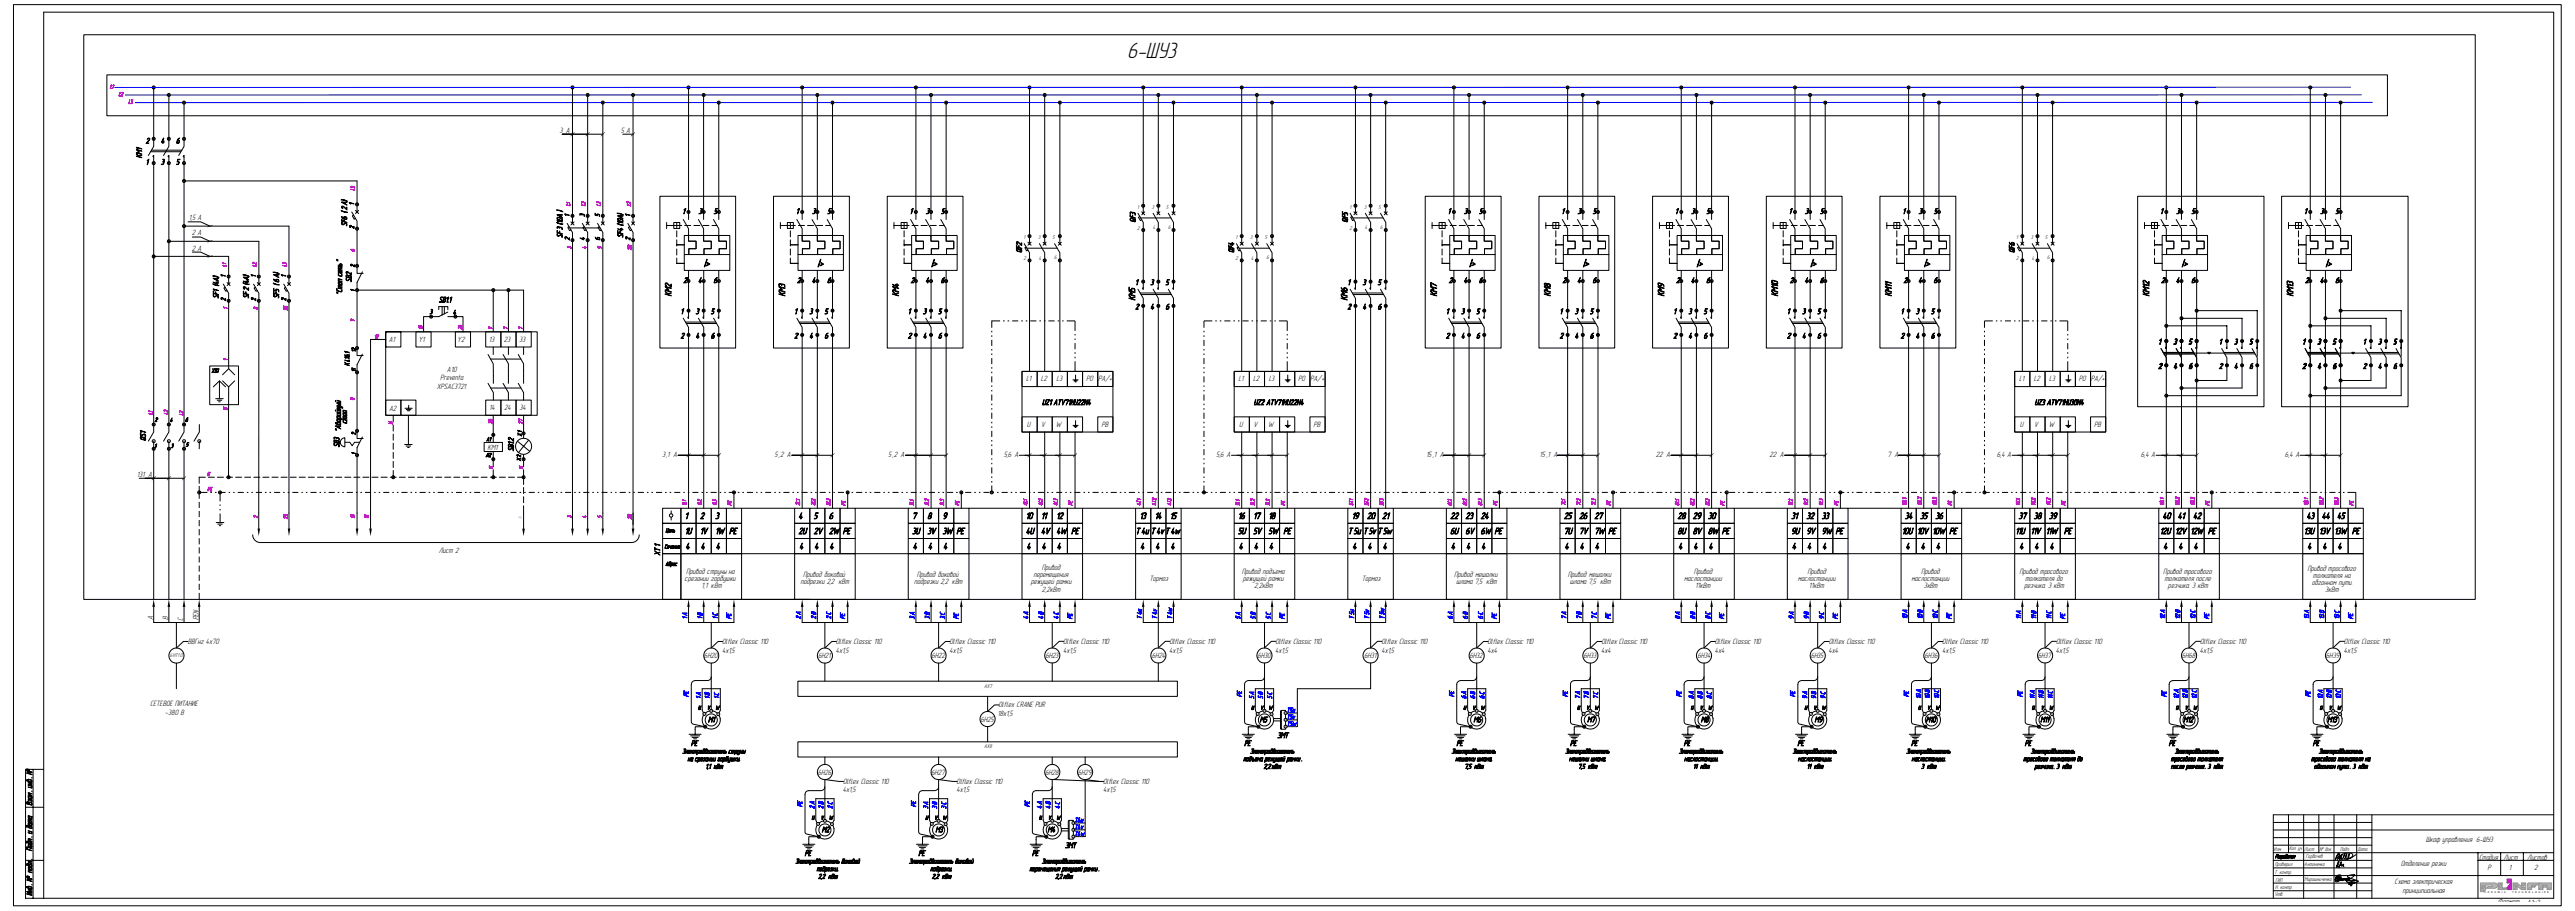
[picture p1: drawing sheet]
<svg xmlns="http://www.w3.org/2000/svg" width="1681mm" height="594mm" viewBox="0 0 1681 594" stroke-linecap="round" stroke-linejoin="round" font-family="sans-serif">
<defs><g id="words">
<text font-size="15" x="736" y="38">6-ШУ3</text>
<g font-size="5.2">
<text x="365" y="87">3 А</text>
<text x="405" y="87">5 А</text>
<text x="123" y="144">1,5 А</text>
<text x="125" y="154">2 А</text>
<text x="125" y="163">2 А</text>
<text x="254" y="223">A1</text>
<text x="273" y="223">Y1</text>
<text x="299" y="223">Y2</text>
<text x="319" y="223">13</text>
<text x="329" y="223">23</text>
<text x="339" y="223">33</text>
<text x="292" y="242">A10</text>
<text x="287" y="248">Preventa</text>
<text x="670" y="249">L1</text>
<text x="680" y="249">L2</text>
<text x="690" y="249">L3</text>
<text x="709" y="249">P0</text>
<text x="717" y="249">PA/+</text>
<text x="808" y="249">L1</text>
<text x="818" y="249">L2</text>
<text x="828" y="249">L3</text>
<text x="848" y="249">P0</text>
<text x="855" y="249">PA/+</text>
<text x="1318" y="249">L1</text>
<text x="1328" y="249">L2</text>
<text x="1338" y="249">L3</text>
<text x="1357" y="249">P0</text>
<text x="1365" y="249">PA/+</text>
<text x="285" y="254">XPSAC3721</text>
<text x="254" y="268">A2</text>
<text x="319" y="267">14</text>
<text x="329" y="267">24</text>
<text x="339" y="267">34</text>
<text x="670" y="278">U</text>
<text x="680" y="278">V</text>
<text x="689" y="278">W</text>
<text x="719" y="278">PB</text>
<text x="809" y="278">U</text>
<text x="818" y="278">V</text>
<text x="828" y="278">W</text>
<text x="858" y="278">PB</text>
<text x="1319" y="278">U</text>
<text x="1328" y="278">V</text>
<text x="1337" y="278">W</text>
<text x="1367" y="278">PB</text>
<text x="318" y="293">КМ1</text>
<text x="432" y="298">3,1 А</text>
<text x="506" y="298">5 ,2 А</text>
<text x="580" y="298">5 ,2 А</text>
<text x="655" y="298">5,6 А</text>
<text x="794" y="298">5,6 А</text>
<text x="931" y="298">15 ,1 А</text>
<text x="1005" y="298">15 ,1 А</text>
<text x="1081" y="298">22 А</text>
<text x="1155" y="298">22 А</text>
<text x="1232" y="298">7 А</text>
<text x="1304" y="298">6,4 А</text>
<text x="1398" y="298">6,4 А</text>
<text x="1492" y="298">6,4 А</text>
<text x="89" y="311">131 А</text>
<text x="286" y="360">Лист 2</text>
<text x="680" y="372">Привод</text>
<text x="448" y="374">Привод струны на</text>
<text x="524" y="376">Привод боковой</text>
<text x="599" y="376">Привод боковой</text>
<text x="675" y="377">перемещения</text>
<text x="811" y="374">Привод подъема</text>
<text x="949" y="377">Привод мешалки</text>
<text x="1024" y="377">Привод мешалки</text>
<text x="1106" y="374">Привод</text>
<text x="1180" y="374">Привод</text>
<text x="1254" y="374">Привод</text>
<text x="1318" y="374">Привод тросового</text>
<text x="1412" y="374">Привод тросового</text>
<text x="1506" y="372">Привод тросового</text>
<text x="1510" y="377">толкателя на</text>
<text x="447" y="379">срезании горбушки</text>
<text x="458" y="383">1,1 кВт</text>
<text x="523" y="381">подрезки 2,2 кВт</text>
<text x="597" y="381">подрезки 2,2 кВт</text>
<text x="673" y="381">режущей рамки</text>
<text x="750" y="379">Тормоз</text>
<text x="811" y="379">режущей рамки</text>
<text x="819" y="383">2,2кВт</text>
<text x="889" y="379">Тормоз</text>
<text x="951" y="381">шлама 7,5 кВт</text>
<text x="1025" y="381">шлама 7,5 кВт</text>
<text x="1099" y="379">маслостанции</text>
<text x="1107" y="384">11кВт</text>
<text x="1174" y="379">маслостанции</text>
<text x="1181" y="384">11кВт</text>
<text x="1248" y="379">маслостанции</text>
<text x="1256" y="384">3кВт</text>
<text x="1321" y="383">резчика. 3 кВт</text>
<text x="1322" y="379">толкателя до</text>
<text x="1413" y="379">толкателя после</text>
<text x="1415" y="383">резчика. 3 кВт</text>
<text x="1509" y="381">обгонном пути.</text>
<text x="680" y="386">2,2кВт</text>
<text x="1518" y="386">3кВт</text>
<text x="100" y="405" transform="rotate(-90 100 405)">A</text>
<text x="110" y="405" transform="rotate(-90 110 405)">B</text>
<text x="120" y="405" transform="rotate(-90 120 405)">C</text>
<text x="130" y="405" transform="rotate(-90 130 405)">PEN</text>
<text x="472" y="420">Olflex Classic 110</text>
<text x="546" y="420">Olflex Classic 110</text>
<text x="620" y="420">Olflex Classic 110</text>
<text x="694" y="420">Olflex Classic 110</text>
<text x="763" y="420">Olflex Classic 110</text>
<text x="833" y="420">Olflex Classic 110</text>
<text x="902" y="420">Olflex Classic 110</text>
<text x="1268" y="420">Olflex Classic 110</text>
<text x="1342" y="420">Olflex Classic 110</text>
<text x="1436" y="420">Olflex Classic 110</text>
<text x="1530" y="420">Olflex Classic 110</text>
<text x="123" y="420">ВВГнг 4х70</text>
<text x="471" y="426">4х1,5</text>
<text x="546" y="426">4х1,5</text>
<text x="620" y="426">4х1,5</text>
<text x="694" y="426">4х1,5</text>
<text x="763" y="426">4х1,5</text>
<text x="833" y="426">4х1,5</text>
<text x="902" y="426">4х1,5</text>
<text x="971" y="426">4х4</text>
<text x="971" y="420">Olflex Classic 110</text>
<text x="1045" y="426">4х4</text>
<text x="1045" y="420">Olflex Classic 110</text>
<text x="1119" y="426">4х4</text>
<text x="1120" y="420">Olflex Classic 110</text>
<text x="1194" y="426">4х4</text>
<text x="1194" y="420">Olflex Classic 110</text>
<text x="1268" y="426">4х1,5</text>
<text x="1342" y="426">4х1,5</text>
<text x="1436" y="426">4х1,5</text>
<text x="1530" y="426">4х1,5</text>
<text x="460" y="429">6Н20</text>
<text x="534" y="429">6Н21</text>
<text x="608" y="429">6Н22</text>
<text x="682" y="429">6Н23</text>
<text x="752" y="429">6Н24</text>
<text x="821" y="429">6Н30</text>
<text x="890" y="429">6Н31</text>
<text x="959" y="429">6Н32</text>
<text x="1034" y="429">6Н33</text>
<text x="1108" y="429">6Н34</text>
<text x="1182" y="429">6Н35</text>
<text x="1256" y="429">6Н36</text>
<text x="1330" y="429">6Н37</text>
<text x="1424" y="429">6Н68</text>
<text x="1518" y="429">6Н39</text>
<text x="98" y="460">СЕТЕВОЕ ПИТАНИЕ</text>
<text x="652" y="461">Olflex CRANE PUR</text>
<text x="108" y="466">~380 В</text>
<text x="651" y="467">18х1,5</text>
<text x="640" y="471">6Н25</text>
<text x="534" y="505">6Н26</text>
<text x="608" y="505">6Н27</text>
<text x="682" y="505">6Н28</text>
<text x="704" y="505">6Н29</text>
<text x="550" y="511">Olflex Classic 110</text>
<text x="625" y="511">Olflex Classic 110</text>
<text x="720" y="511">Olflex Classic 110</text>
<text x="550" y="517">4х1,5</text>
<text x="624" y="517">4х1,5</text>
<text x="720" y="517">4х1,5</text>
<text x="1584" y="549">Шкаф управления 6-ШУ3</text>
<text x="1618" y="561">Стадия</text>
<text x="1634" y="561">Лист</text>
<text x="1650" y="561">Листов</text>
<text x="1567" y="565">Отделение резки</text>
<text x="1624" y="568">Р</text>
<text x="1638" y="568">1</text>
<text x="1654" y="568">2</text>
<text x="1563" y="577">Схема электрическая</text>
<text x="1568" y="582">принципиальная</text>
<text x="1631" y="590">Формат</text>
<text x="1650" y="590">А1х2</text>
</g>
<g font-size="3.7">
<text x="742" y="136">1</text>
<text x="752" y="136">3</text>
<text x="761" y="136">5</text>
<text x="881" y="136">1</text>
<text x="890" y="136">3</text>
<text x="900" y="136">5</text>
<text x="742" y="150">2</text>
<text x="753" y="150">4</text>
<text x="763" y="149">6</text>
<text x="881" y="150">2</text>
<text x="891" y="150">4</text>
<text x="901" y="149">6</text>
<text x="668" y="156">1</text>
<text x="687" y="156">5</text>
<text x="807" y="156">1</text>
<text x="826" y="156">5</text>
<text x="1316" y="156">1</text>
<text x="1335" y="156">5</text>
<text x="678" y="156">3</text>
<text x="816" y="156">3</text>
<text x="1326" y="156">3</text>
<text x="668" y="169">2</text>
<text x="678" y="169">4</text>
<text x="688" y="169">6</text>
<text x="807" y="169">2</text>
<text x="817" y="169">4</text>
<text x="827" y="169">6</text>
<text x="1316" y="169">2</text>
<text x="1326" y="169">4</text>
<text x="1336" y="169">6</text>
<text x="111" y="429">6НТ1</text>
<text x="118" y="429">0</text>
<text x="642" y="448">AX7</text>
<text x="643" y="488">AX8</text>
<text x="1484" y="555">Изм.</text>
<text x="1494" y="555">Кол. уч.</text>
<text x="1504" y="555">Лист</text>
<text x="1514" y="555">№ док.</text>
<text x="1528" y="555">Подп.</text>
<text x="1539" y="555">Дата</text>
<text x="1505" y="560">Горбачев</text>
<text x="1485" y="570">Т. контр.</text>
<text x="1485" y="565">Проверил</text>
<text x="1504" y="565">Антоненко</text>
<text x="1485" y="575">ГИП</text>
<text x="1504" y="574">Мирошниченко</text>
<text x="1485" y="579">Н. контр.</text>
<text x="1485" y="584">Утв.</text>
</g>
<text font-size="3.7" fill="#f0f" x="341" y="338" transform="rotate(-90 341 338)">N</text>
<g font-size="1.6" fill="#f00">
<text x="1622" y="583">C E R A M I C</text>
<text x="1640" y="583">T E C H N O L O G I E S</text>
</g>
</g></defs>
<g fill="#f0f" stroke="#f0f" stroke-width=".65">
<path d="M73 55l-1 3h1h-1z" fill-rule="evenodd"/>
<path d="M75 55l-1 3z" fill-rule="evenodd"/>
<path d="M74 56l1-1z" fill-rule="evenodd"/>
<path d="M137 318v1h-1h1z" fill-rule="evenodd"/>
<path d="M136 318h1h-1v1h1h-1v1z" fill-rule="evenodd"/>
<path d="M138 318h1h-1v1l-1 1h1h-1z" fill-rule="evenodd"/>
<path d="M78 60v2l1 1h-1z" fill-rule="evenodd"/>
<path d="M80 60l1 1-2 1 1 1h-1l1-2z" fill-rule="evenodd"/>
<path d="M80 61l1-1z" fill-rule="evenodd"/>
<path d="M85 65l-1 2h1l-1 1z" fill-rule="evenodd"/>
<path d="M86 65h1l-1 2-1 1 1-1v-1l1-1z" fill-rule="evenodd"/>
<path d="M97 270h2h1z" fill-rule="evenodd"/>
<path d="M97 268l3 1z" fill-rule="evenodd"/>
<path d="M97 268l1 1z" fill-rule="evenodd"/>
<path d="M107 269l2 1v-1v1z" fill-rule="evenodd"/>
<path d="M107 267l2 2v-1v1l-1-2-1 1z" fill-rule="evenodd"/>
<path d="M107 267l1 1z" fill-rule="evenodd"/>
<path d="M117 270l2 1 1-1v1z" fill-rule="evenodd"/>
<path d="M117 268h2l1 1h-1h-1l-1-1v1z" fill-rule="evenodd"/>
<path d="M455 328l3 1z" fill-rule="evenodd"/>
<path d="M455 328l1 1z" fill-rule="evenodd"/>
<path d="M455 328h3z" fill-rule="evenodd"/>
<path d="M456 326l2 1v-1v1z" fill-rule="evenodd"/>
<path d="M455 326l1 1z" fill-rule="evenodd"/>
<path d="M446 328l2 1z" fill-rule="evenodd"/>
<path d="M445 328l1 1z" fill-rule="evenodd"/>
<path d="M445 328h3z" fill-rule="evenodd"/>
<path d="M446 326l2 1z" fill-rule="evenodd"/>
<path d="M445 326l1 1z" fill-rule="evenodd"/>
<path d="M475 328h1v1v-1z" fill-rule="evenodd"/>
<path d="M475 328v1h1v-1l1 1 1 1-3-1z" fill-rule="evenodd"/>
<path d="M475 326v1h1l1 1 1-1v1l-3-1z" fill-rule="evenodd"/>
<path d="M465 328l3 1z" fill-rule="evenodd"/>
<path d="M465 328l1 1z" fill-rule="evenodd"/>
<path d="M465 328h3z" fill-rule="evenodd"/>
<path d="M465 326h2l1 1-1-1-1 1v-1l-1 1z" fill-rule="evenodd"/>
<path d="M145 173l2 1 1-1v1z" fill-rule="evenodd"/>
<path d="M145 171l3 1z" fill-rule="evenodd"/>
<path d="M145 171l1 1z" fill-rule="evenodd"/>
</g>
<path d="M1542 62h-1460M1549 67h-1461" fill="none" stroke="#00f" stroke-width=".65"/>
<g fill="#000" stroke="#000" stroke-width=".65">
<path d="M139 180l4 1z" fill-rule="evenodd"/>
<path d="M144 179l1 1z" fill-rule="evenodd"/>
<path d="M144 179l3 1z" fill-rule="evenodd"/>
<path d="M139 185l4 1h-2z" fill-rule="evenodd"/>
<path d="M139 192v1z" fill-rule="evenodd"/>
<path d="M139 190v1h2v-1v2h2l-4-1z" fill-rule="evenodd"/>
<path d="M139 188l1 2z" fill-rule="evenodd"/>
<path d="M139 184l3 1v-1h1h-1v1z" fill-rule="evenodd"/>
<path d="M139 181l2 2 1-1v1h1z" fill-rule="evenodd"/>
<path d="M139 188l4 1z" fill-rule="evenodd"/>
<path d="M139 181l4 1h-1l-1 1v-1z" fill-rule="evenodd"/>
<path d="M139 192l1 1h2v1v-1l-2 1z" fill-rule="evenodd"/>
<path d="M141 184h1v1z" fill-rule="evenodd"/>
<path d="M142 193v1z" fill-rule="evenodd"/>
<path d="M144 194l1 1z" fill-rule="evenodd"/>
<path d="M145 194l2 2v-1v1l-2-2v1z" fill-rule="evenodd"/>
<path d="M139 241v1z" fill-rule="evenodd"/>
<path d="M139 242l-1 1z" fill-rule="evenodd"/>
<path d="M140 243h1z" fill-rule="evenodd"/>
<path d="M140 240l-1 2 1 1-1-1z" fill-rule="evenodd"/>
<path d="M141 241v2v-1z" fill-rule="evenodd"/>
<path d="M141 241h1z" fill-rule="evenodd"/>
<path d="M142 241h1z" fill-rule="evenodd"/>
<path d="M143 241l-1 2z" fill-rule="evenodd"/>
<path d="M102 273h1h-1z" fill-rule="evenodd"/>
<path d="M103 273l-1 2h-1l2-2z" fill-rule="evenodd"/>
<path d="M112 273v1h1l-1 1-1-1z" fill-rule="evenodd"/>
<path d="M122 274h1l-1 1h-1h1z" fill-rule="evenodd"/>
<path d="M122 273h1h-1l1 1h-1l-1 1z" fill-rule="evenodd"/>
<path d="M92 285l2 1-2-1v1z" fill-rule="evenodd"/>
<path d="M92 282v2z" fill-rule="evenodd"/>
<path d="M92 281l1 1z" fill-rule="evenodd"/>
<path d="M92 281l3 1z" fill-rule="evenodd"/>
<path d="M92 285v1l2 1 1-1v1l-3-1z" fill-rule="evenodd"/>
<path d="M92 283v1l3-1v1l-1-1-2 1z" fill-rule="evenodd"/>
<path d="M94 286h1z" fill-rule="evenodd"/>
<path d="M95 283v2z" fill-rule="evenodd"/>
<path d="M95 286v1z" fill-rule="evenodd"/>
<path d="M102 290v2z" fill-rule="evenodd"/>
<path d="M112 290h1v1v1h-1l1-1h-1l1-1z" fill-rule="evenodd"/>
<path d="M122 289h1h-1v1h1v1h-2l2-1h-1z" fill-rule="evenodd"/>
<path d="M448 335l1-1z" fill-rule="evenodd"/>
<path d="M449 335l-1 3z" fill-rule="evenodd"/>
<path d="M458 335l1-1 1 1z" fill-rule="evenodd"/>
<path d="M459 335h1v1l-2 2h1h-2l3-2z" fill-rule="evenodd"/>
<path d="M468 334l2 1-1 1v1v1h-2h1l1-1-1-1 1-1z" fill-rule="evenodd"/>
<path d="M427 359l2 1h2l-2 1z" fill-rule="evenodd"/>
<path d="M427 357l1 1 3 1-3-1-1 1z" fill-rule="evenodd"/>
<path d="M427 355l1 1z" fill-rule="evenodd"/>
<path d="M427 355l4 1z" fill-rule="evenodd"/>
<path d="M435 345v2h1h-1z" fill-rule="evenodd"/>
<path d="M435 355h1h-1l-1 2 1 1h-1v-1z" fill-rule="evenodd"/>
<path d="M436 345v2h-1h1z" fill-rule="evenodd"/>
<path d="M436 356h1h-1l1 1h-1v1z" fill-rule="evenodd"/>
<path d="M436 357l1-1v1z" fill-rule="evenodd"/>
<path d="M437 356v1z" fill-rule="evenodd"/>
<path d="M437 346l1-1-1 1h1l-1 1h1h-1z" fill-rule="evenodd"/>
<path d="M437 346l1-1v1z" fill-rule="evenodd"/>
<path d="M437 357h1v-1v2v-1z" fill-rule="evenodd"/>
<path d="M438 345h1h-1v2z" fill-rule="evenodd"/>
<path d="M439 345v2z" fill-rule="evenodd"/>
<path d="M439 356h1h-1v1h1h-2l1 1h-1z" fill-rule="evenodd"/>
<path d="M439 357l1-1v1z" fill-rule="evenodd"/>
<path d="M440 345v1h1h-1v1h-1z" fill-rule="evenodd"/>
<path d="M440 356v1h1h-1v1z" fill-rule="evenodd"/>
<path d="M440 347l1-1-1 1z" fill-rule="evenodd"/>
<path d="M440 357l1-1v2v-1z" fill-rule="evenodd"/>
<path d="M442 356l-1 2z" fill-rule="evenodd"/>
<path d="M442 356v2h-1h1z" fill-rule="evenodd"/>
<path d="M443 356h1h-1v1h1h-1v1z" fill-rule="evenodd"/>
<path d="M443 357l1-1v1z" fill-rule="evenodd"/>
<path d="M448 345l1-1z" fill-rule="evenodd"/>
<path d="M449 345v-1l-1 4z" fill-rule="evenodd"/>
<path d="M450 344l-1 3 1 1h-1z" fill-rule="evenodd"/>
<path d="M452 344l-1 4h-2h2z" fill-rule="evenodd"/>
<path d="M458 345l1-1z" fill-rule="evenodd"/>
<path d="M459 344l-1 4z" fill-rule="evenodd"/>
<path d="M460 344v4z" fill-rule="evenodd"/>
<path d="M462 344l-2 4z" fill-rule="evenodd"/>
<path d="M468 345l1-1z" fill-rule="evenodd"/>
<path d="M469 344l-1 4z" fill-rule="evenodd"/>
<path d="M470 344v4z" fill-rule="evenodd"/>
<path d="M471 345l-1 3z" fill-rule="evenodd"/>
<path d="M471 345v3z" fill-rule="evenodd"/>
<path d="M473 344l-1 4z" fill-rule="evenodd"/>
<path d="M477 344l2 1h-1l-1 1h2l-2 1-1 1z" fill-rule="evenodd"/>
<path d="M478 345h1v1h-2h2z" fill-rule="evenodd"/>
<path d="M480 344h1l-1 1v1l-1 2h2h-2z" fill-rule="evenodd"/>
<path d="M427 361h2z" fill-rule="evenodd"/>
<path d="M429 361l2 1z" fill-rule="evenodd"/>
<path d="M436 366l-1 2h1l-1 1z" fill-rule="evenodd"/>
<path d="M436 366v3l-1-1h1z" fill-rule="evenodd"/>
<path d="M437 367h1h-1l-1 2z" fill-rule="evenodd"/>
<path d="M437 366l1 1-1 2 1-2h-1h1z" fill-rule="evenodd"/>
<path d="M438 367h1h-1v2h1l-1 1z" fill-rule="evenodd"/>
<path d="M439 367v2h-1h1z" fill-rule="evenodd"/>
<path d="M440 367h1l-1 1h1h-1v1h-1z" fill-rule="evenodd"/>
<path d="M440 368l1-1v1z" fill-rule="evenodd"/>
<path d="M441 367h1h-1v2h1h-1z" fill-rule="evenodd"/>
<path d="M1486 557h1h-1v1h1l-1 1-1 1z" fill-rule="evenodd"/>
<path d="M1487 557v1h-1h1z" fill-rule="evenodd"/>
<path d="M1487 558h1h-1v1l1 1h-1z" fill-rule="evenodd"/>
<path d="M1487 558h1v1h-1l1-1z" fill-rule="evenodd"/>
<path d="M1488 559l1 1z" fill-rule="evenodd"/>
<path d="M1489 558v1h-1h1z" fill-rule="evenodd"/>
<path d="M1490 558h1h-1l-1 1 1 1h-1z" fill-rule="evenodd"/>
<path d="M1490 558v1h-1h1z" fill-rule="evenodd"/>
<path d="M1491 558h1h-1v1l1 1h-2z" fill-rule="evenodd"/>
<path d="M1491 558h1l-1 1 1-1z" fill-rule="evenodd"/>
<path d="M1492 558h1h-1v1v1z" fill-rule="evenodd"/>
<path d="M1492 557h1v1v1h-1l1-1h-1h1z" fill-rule="evenodd"/>
<path d="M1493 558h1l-1 1 1 1h-1z" fill-rule="evenodd"/>
<path d="M1493 558h1v1h-1h1v-1z" fill-rule="evenodd"/>
<path d="M1495 558v2z" fill-rule="evenodd"/>
<path d="M1495 558h1h-1l-1 2z" fill-rule="evenodd"/>
<path d="M1496 558l-1 2z" fill-rule="evenodd"/>
<path d="M1496 558h1h-1v1l1 1-1-1z" fill-rule="evenodd"/>
<path d="M1496 558h1v1h-1h1v-1z" fill-rule="evenodd"/>
<path d="M1498 558l-1 2z" fill-rule="evenodd"/>
<path d="M1498 558v2z" fill-rule="evenodd"/>
</g>
<g fill="none" stroke="#000" stroke-width=".65">
<path d="M70 49h1489v26h-1489zM100 57v34M449 57v81M110 62v29M120 67v24M459 62v76M469 67v71M100 106v171M110 106v171M120 106v171M126 164h5l6 3M146 185l3 6v5"/>
<path d="M147 187l-1 1 1 2h1M148 184l2 2M149 196v44l4 4M149 196h.1M149 180v5M150 184l-2 2M449 183v20M459 183v20M469 183v20M449 218v113M459 218v113M469 218v113"/>
<path d="M647 216v1M647 219v1M653 209h-6v5M655 209h1M658 209h1M661 209h4M667 209h1M670 209h1M673 209h4M679 209h1M681 209h1M684 209h4"/>
<path d="M690 209h1M693 209h1M696 209h6M786 209h5M793 209h1M796 209h1M799 209h4M805 209h1M808 209h1M811 209h4M817 209h1M820 209h1"/>
<path d="M823 209h4M829 209h1M832 209h1M835 209h5M1295 209h6M1303 209h1M1306 209h1M1309 209h4M1315 209h1M1318 209h1M1321 209h4M1327 209h1"/>
<path d="M1330 209h1M1333 209h4M1338 209h2M1341 209h1M1344 209h6M137 239h19v25h-19zM647 222v4M647 228v1M647 231v1M647 233v4M647 239v1M139 252l4-4 4 4"/>
<path d="M141 260h5M143 248v12M145 248l4 4M149 240l-4 4M153 248l-4 4v17M647 242v1M647 245v4M647 251v1M647 254v1M647 257v4M142 261h3M143 262h1"/>
<path d="M647 263v1M647 266v1M647 269v4M647 275v1M647 278v1M100 293v98M110 293v98M120 293v98M443 297h6M443 297h26M443 297h16M647 281v4"/>
<path d="M647 287v1M647 290v1M647 293v4M647 299v1M91 312h9M110 312h-15h25M130 311v4M130 317v8M647 302v1M647 305v4M647 311v1M647 314v1"/>
<path d="M647 317v4M130 327v4M130 333v4M130 339v4M130 321h5M137 321h1M140 321h1M143 321h4M144 321v6M144 329v1M144 332v1M144 335v6"/>
<path d="M149 321h1M152 321h1M155 321h4M161 321h1M164 321h1M167 321h4M173 321h1M176 321h1M179 321h4M185 321h1M188 321h1M191 321h4"/>
<path d="M197 321h1M200 321h1M203 321h4M209 321h1M212 321h1M215 321h4M220 321h1M223 321h1M226 321h4M232 321h1M235 321h1M238 321h4"/>
<path d="M244 321h1M247 321h1M250 321h4M256 321h1M259 321h1M262 321h4M268 321h1M271 321h1M274 321h4M280 321h1M283 321h1M286 321h4"/>
<path d="M292 321h1M295 321h1M298 321h4M304 321h1M307 321h1M310 321h4M315 321h1M318 321h1M321 321h4M327 321h1M330 321h1M333 321h4"/>
<path d="M339 321h1M342 321h1M345 321h4M351 321h1M354 321h1M357 321h4M363 321h1M366 321h1M369 321h4M375 321h1M378 321h1M381 321h4"/>
<path d="M387 321h1M390 321h1M393 321h4M399 321h1M402 321h1M405 321h4M410 321h1M413 321h1M416 321h4M422 321h1M425 321h1M428 321h4"/>
<path d="M433 331v10h11v10h-11v10h11v30h-11v-30h11v-10h-11v-10h11v-10zM434 321h1M437 321h1M438 333v2M438 337v2M440 321h4M444 331h10v10h-10zM446 321h1M449 321h1M452 321h4M454 331h10v10h-10zM458 321h1"/>
<path d="M461 321h1M464 321h4M464 331h10v10h-10zM470 321h1M473 321h1M474 331h10v10h-10zM476 321h4M482 321h1M485 321h1M488 321h4M494 321h1M497 321h1"/>
<path d="M500 321h3M505 321h1M508 321h1M511 321h4M517 321h1M520 321h1M523 321h4M529 321h1M532 321h1M535 321h4M541 321h1M544 321h1"/>
<path d="M547 321h4M553 321h1M556 321h1M559 321h4M565 321h1M568 321h1M571 321h4M577 321h1M580 321h1M583 321h4M589 321h1M592 321h.1"/>
<path d="M595 321h3M600 321h1M603 321h1M606 321h4M612 321h1M615 321h1M618 321h4M624 321h1M627 321h1M630 321h4M636 321h1M639 321h1"/>
<path d="M642 321h4M648 321h1M651 321h1M654 321h4M660 321h1M663 321h1M666 321h4M672 321h1M675 321h1M678 321h4M684 321h1M686 321h1"/>
<path d="M690 321h3M695 321h1M698 321h1M701 321h4M707 321h1M710 321h1M713 321h4M719 321h1M722 321h1M725 321h4M731 321h1M734 321h1"/>
<path d="M737 321h4M743 321h1M746 321h1M749 321h4M755 321h1M758 321h1M761 321h4M767 321h1M770 321h1M773 321h4M779 321h1M781 321h1"/>
<path d="M784 321h4M790 321h1M793 321h1M796 321h4M802 321h1M805 321h1M808 321h4M814 321h1M817 321h1M820 321h4M826 321h1M829 321h1"/>
<path d="M832 321h4M838 321h1M841 321h1M844 321h4M850 321h1M853 321h1M856 321h4M862 321h1M865 321h1M868 321h4M874 321h1M876 321h1"/>
<path d="M879 321h4M885 321h1M888 321h1M891 321h4M897 321h1M900 321h1M903 321h4M909 321h1M912 321h1M915 321h4M921 321h1M924 321h1"/>
<path d="M927 321h4M933 321h1M936 321h1M939 321h4M945 321h1M948 321h1M951 321h4M957 321h1M960 321h1M963 321h4M969 321h1M971 321h1"/>
<path d="M974 321h4M980 321h1M983 321h1M986 321h4M992 321h1M995 321h1M998 321h4M1004 321h1M1007 321h1M1010 321h4M1016 321h1M1019 321h1"/>
<path d="M1022 321h4M1028 321h1M1031 321h1M1034 321h4M1040 321h1M1043 321h1M1046 321h4M1052 321h1M1055 321h1M1058 321h4M1063 321h2M1066 321h1"/>
<path d="M1069 321h4M1075 321h1M1078 321h1M1081 321h4M1087 321h1M1090 321h1M1093 321h4M1099 321h1M1102 321h1M1105 321h4M1111 321h1M1114 321h1"/>
<path d="M1117 321h4M1123 321h1M1126 321h1M1129 321h4M1135 321h1M1138 321h1M1141 321h4M1147 321h1M1150 321h1M1153 321h4M1158 321h2M1161 321h1"/>
<path d="M1164 321h4M1170 321h1M1173 321h1M1176 321h4M1182 321h1M1185 321h1M1188 321h4M1194 321h1M1197 321h1M1200 321h4M1206 321h1M1209 321h1"/>
<path d="M1212 321h4M1218 321h1M1221 321h1M1224 321h4M1230 321h1M1233 321h1M1236 321h4M1242 321h1M1245 321h1M1248 321h3M1253 321h2M1256 321h1"/>
<path d="M1259 321h4M1265 321h1M1268 321h1M1271 321h4M1277 321h1M1280 321h1M1283 321h4M1289 321h1M1292 321h1M1295 321h4M1301 321h1M1304 321h1"/>
<path d="M1307 321h4M1313 321h1M1316 321h1M1319 321h4M1325 321h1M1328 321h1M1331 321h4M1337 321h1M1340 321h1M1343 321h3M1348 321h1M1351 321h1"/>
<path d="M1354 321h4M1360 321h1M1363 321h1M1366 321h4M1372 321h1M1375 321h1M1378 321h4M1384 321h1M1387 321h1M1390 321h4M1396 321h1M1399 321h1"/>
<path d="M1402 321h4M1408 321h1M1411 321h1M1414 321h4M1420 321h1M1423 321h1M1426 321h4M1432 321h1M1435 321h1M1438 321h3M1443 321h1M1446 321h1"/>
<path d="M1449 321h4M1455 321h1M1458 321h1M1461 321h4M1467 321h1M1470 321h1M1473 321h4M1479 321h1M1482 321h1M1485 321h4M1491 321h1M1494 321h1"/>
<path d="M1497 321h4M1503 321h1M1506 321h1M1509 321h4M1515 321h1M1518 321h1M1521 321h4M1527 321h1M1530 321h1M1532 321h6M130 345v4M130 351v4"/>
<path d="M130 357v4M141 341h5M142 342h3M143 343h1M444 341h10v10h-10zM444 351h10v10h-10zM454 341h10v10h-10zM454 351h10v10h-10zM464 341h10v10h-10zM464 351h10v10h-10zM474 341h10v10h-10zM474 351h10v10h-10z"/>
<path d="M130 363v4M130 369v4M130 375v4M444 361h40v30h-40zM130 381v4M130 387v4M1484 536h64M1494 531v25M1504 531v55M1514 531v25M1524 531v55M1538 531v55"/>
<path d="M1548 531v55M1667 531h-183v55M1484 546h64M1484 541h183M1484 551h64M1484 556h183M1526 556l-1 5 1-3 1-2-1 5M1527 557v4v-2h-1v1a2.8 2.8 0 0 0 3-3 1.3 1.3 0 0 0-1 2 1.3 1.3 0 0 0 1 1l2-3a1.7 1.7 0 0 0 0 3l1-3a1.5 1.5 0 0 0-1 2 1.5 1.5 0 0 0 2 1l1-3-1 1v2a2.3 2.3 0 0 0 3-3l-3-1-3 1a2.1 2.1 0 0 0-2 3 2.1 2.1 0 0 0 3 1l4-2 3-2M1618 556v30M1632 556v15M1647 556v15M1484 571h183"/>
<path d="M1484 561h64M1484 576h64M1484 566h64M1524 574l2-2h1l-2 2v-1l2-1 1 1-2 1 2-2a1.9 1.9 0 0 1-2 3l2-3a4 4 0 0 1-3 3v-2a2.5 2.5 0 0 1 2-2v2l-2 1a2.3 2.3 0 0 1 0-3 2.3 2.3 0 0 1 3 0l-1 3 2-1-1 1 2-1-2 1 2-1-1 1h1l1-1-1 1h1l1-1-1 1 2-1-1 1 2-1-1 1 3-3 1-1-3 1-2 1 8 3a6 6 0 0 1-8 0l6-1-5 2h4l-4 1h3h-2l1 1M1525 565l2-1v-2l-1 1-1 3 1-2 1 1 1-1v-2l-1 4v-2l2-1v2l1-1v1M1618 561h49M1484 581h64"/>
<circle cx="438" cy="336" r="1.1"/>
</g>
<path d="M135 168l4-2zM136 168l3-2zM448 298l3-2zM451 296l-3 2zM458 298l3-2zM461 296l-3 2zM470 296l-2 2zM470 296h1l-3 2zM101 311l-2 2zM111 311l-2 2zM121 311l-2 2z" fill="#000"/>
<path d="M1619 576h9a1.8 1.8 0 0 1 2 2 1.8 1.8 0 0 1-2 1h-5l1-1h3v-1h-4v3l-2 1h-2zM1619 576h10M1619 576h11" fill="none" stroke="#989898" stroke-width=".65"/>
<g fill="#989898">
<path d="M1619 576l11 1h-11z"/>
<path d="M1619 576h11v1z"/>
</g>
<path d="M1619 577h11M1624 578h6M1627 577h3M1627 578h3" fill="none" stroke="#989898" stroke-width=".65"/>
<g fill="#989898">
<path d="M1623 579l1-1 6 1z"/>
<path d="M1624 578h6v1z"/>
</g>
<path d="M1623 579h6M1623 579h7" fill="none" stroke="#989898" stroke-width=".65"/>
<g fill="#989898">
<path d="M1619 577l4 3h-4z"/>
<path d="M1619 577h4v3z"/>
<path d="M1619 580l2 1h-2z"/>
<path d="M1619 580h4l-2 1z"/>
<path d="M1631 576l2 3h-2z"/>
<path d="M1631 576h2v3z"/>
<path d="M1631 579l4 1h-4z"/>
<path d="M1631 579h5l-1 1z"/>
</g>
<path d="M1631 576h2" fill="none" stroke="#989898" stroke-width=".65"/>
<path d="M1639 576v3h-2z" fill="#f00"/>
<path d="M1639 576v3" fill="none" stroke="#f00" stroke-width=".65"/>
<g fill="#f00">
<path d="M1637 579l2 1h-2z"/>
<path d="M1637 579h2v1z"/>
<path d="M1637 573l2 3h-2z"/>
<path d="M1637 573h2v3z"/>
</g>
<path d="M1637 576h2" fill="none" stroke="#f00" stroke-width=".65"/>
<g fill="#989898">
<path d="M1646 576l3 2h-3z"/>
<path d="M1646 576h3v2z"/>
<path d="M1641 576l4 2h-4z"/>
<path d="M1641 576h2l2 2z"/>
</g>
<path d="M1643 578h6" fill="none" stroke="#989898" stroke-width=".65"/>
<g fill="#989898">
<path d="M1644 578l5 2h-3z"/>
<path d="M1644 578h5v2z"/>
<path d="M1641 578l2 2h-2z"/>
<path d="M1641 578h2v2z"/>
</g>
<path d="M1641 576h2M1646 576h3M1650 577h7M1650 576h7" fill="none" stroke="#989898" stroke-width=".65"/>
<g fill="#989898">
<path d="M1650 577l3 1h-3z"/>
<path d="M1650 577h3v1z"/>
</g>
<path d="M1650 578h5" fill="none" stroke="#989898" stroke-width=".65"/>
<g fill="#989898">
<path d="M1650 578l3 2h-3z"/>
<path d="M1650 578h3v2z"/>
</g>
<path d="M1651 576h6M1657 576h9M1658 576h8" fill="none" stroke="#989898" stroke-width=".65"/>
<g fill="#989898">
<path d="M1657 576l9 1h-9z"/>
<path d="M1657 576h9v1z"/>
</g>
<path d="M1657 577h9" fill="none" stroke="#989898" stroke-width=".65"/>
<g fill="#989898">
<path d="M1663 577l3 1h-3z"/>
<path d="M1663 577h3v1z"/>
</g>
<path d="M1660 578h6" fill="none" stroke="#989898" stroke-width=".65"/>
<g fill="#989898">
<path d="M1657 577l3 1h-3z"/>
<path d="M1657 577h3v1z"/>
</g>
<path d="M1657 578h9" fill="none" stroke="#989898" stroke-width=".65"/>
<g fill="#989898">
<path d="M1663 578l3 2h-3z"/>
<path d="M1663 578h3v2z"/>
<path d="M1657 578l3 2h-3z"/>
<path d="M1657 578h3v2z"/>
</g>
<path d="M1631 576v4h4l1-1h-3v-3M1641 576v4h2v-2l3 2h3v-4M1643 576l3 2v-2M1651 576l-1 1v3h3v-2h2h-2v-1h3l1-1M1658 576h8v4h-3v-2h-3v2h-3zM1660 577h3v1h-3z" fill="none" stroke="#989898" stroke-width=".65"/>
<path d="M1637 576v-3h2v7h-2v-1l2-3" fill="none" stroke="#f00" stroke-width=".65"/>
<g fill="none" stroke="#000" stroke-width=".65">
<path d="M9 3h1663v588h-1663zM119 67h2M130 311h4M136 311h4M142 311h4M148 311h4M154 311h4M160 311h4M166 311h4M172 311h4M178 311h4M183 311h4"/>
<path d="M189 311h4M195 311h4M201 311h4M207 311h4M213 311h4M219 311h4M225 311h4M231 311h4M237 311h4M243 311h4M249 311h4M255 311h4"/>
<path d="M261 311h4M267 311h4M273 311h4M278 311h4M284 311h4M290 311h4M296 311h4M302 311h4M308 311h4M314 311h4M320 311h4M326 311h4"/>
<path d="M332 311h4M338 311h4v5M342 318v4M342 324v4M342 330v15M484 331h35M484 361h35M100 396v10M110 396v10M120 396v10M130 396v10M484 391h45"/>
<path d="M451 446v25l2 1 7 2h-6v5M450 479h8M451 480h6M458 463v-14h12v14M452 481h4M453 482h2M22 502v84M29 502h-12v84h1650v-578h-1638v578M17 526h12M17 561h12"/>
<circle cx="100" cy="57" r="1"/>
<circle cx="449" cy="57" r="1"/>
<circle cx="110" cy="62" r="1"/>
<circle cx="120" cy="67" r="1"/>
<circle cx="459" cy="62" r="1"/>
<circle cx="469" cy="67" r="1"/>
<circle cx="120" cy="118" r="1"/>
<circle cx="149" cy="196" r="1"/>
<circle cx="149" cy="180" r="1"/>
<circle cx="100" cy="277" r="1"/>
<circle cx="110" cy="277" r="1"/>
<circle cx="120" cy="277" r="1"/>
<circle cx="100" cy="293" r="1"/>
<circle cx="110" cy="293" r="1"/>
<circle cx="120" cy="293" r="1"/>
<circle cx="130" cy="321" r="1"/>
<circle cx="144" cy="321" r="1"/>
<circle cx="460" cy="474" r="1"/>
<circle cx="464" cy="469" r="6"/>
<circle cx="464" cy="469" r="4"/>
</g>
<g fill="#000" stroke="#000" stroke-width=".65">
<path d="M448 357h1l1-1-1 1z" fill-rule="evenodd"/>
<path d="M449 354l-1 3h2l-1 1v-1h-1z" fill-rule="evenodd"/>
<path d="M458 357h1l1-1-1 1z" fill-rule="evenodd"/>
<path d="M459 354l-1 3h2l-1 1v-1h-1z" fill-rule="evenodd"/>
<path d="M469 354l-1 3h2l-1 1v-1h-1z" fill-rule="evenodd"/>
<path d="M468 357h1v-1v1z" fill-rule="evenodd"/>
<path d="M463 468v3z" fill-rule="evenodd"/>
<path d="M463 468l1 1z" fill-rule="evenodd"/>
<path d="M465 468l-1 1z" fill-rule="evenodd"/>
<path d="M466 468l-1 3z" fill-rule="evenodd"/>
<path d="M466 468h1z" fill-rule="evenodd"/>
<path d="M467 468l-1 3z" fill-rule="evenodd"/>
<path d="M452 483h2h-2v2h1h-1l-1 1z" fill-rule="evenodd"/>
<path d="M453 483h1v1l-2 1 1-1z" fill-rule="evenodd"/>
<path d="M454 483h2h-1l-1 1 1 1h-1v1h1h-1z" fill-rule="evenodd"/>
<path d="M18 508v1z" fill-rule="evenodd"/>
<path d="M18 502h1h-1z" fill-rule="evenodd"/>
<path d="M17 503h4z" fill-rule="evenodd"/>
<path d="M17 504h4z" fill-rule="evenodd"/>
<path d="M18 504l3 1z" fill-rule="evenodd"/>
<path d="M18 509l1-1v1l2 1-3-1z" fill-rule="evenodd"/>
<path d="M18 502h1h-1z" fill-rule="evenodd"/>
<path d="M18 519l3 1v1l-1-1-1-1v2z" fill-rule="evenodd"/>
<path d="M18 518h2z" fill-rule="evenodd"/>
<path d="M18 517l2 1z" fill-rule="evenodd"/>
<path d="M18 512l3 1v1v-1z" fill-rule="evenodd"/>
<path d="M18 513l3 1z" fill-rule="evenodd"/>
<path d="M18 510l3 1h-1z" fill-rule="evenodd"/>
<path d="M18 511h2v1h1z" fill-rule="evenodd"/>
<path d="M19 517l2 1z" fill-rule="evenodd"/>
<path d="M19 519h2z" fill-rule="evenodd"/>
<path d="M19 508l2 1v1l-1-1h-1z" fill-rule="evenodd"/>
<path d="M18 538l2 1 1 1-1-1h-1v1l-1-2v2z" fill-rule="evenodd"/>
<path d="M18 523v1h1v-1v1l2 1v-1v1l-4-1z" fill-rule="evenodd"/>
<path d="M18 523h1v1v-1h-1z" fill-rule="evenodd"/>
<path d="M18 537h3v1l-1-1h-1v1z" fill-rule="evenodd"/>
<path d="M18 534l1 2 2 1-3-1z" fill-rule="evenodd"/>
<path d="M18 532h3v1h-1l-1-1v1z" fill-rule="evenodd"/>
<path d="M19 521l2 1v1l-1-1-1-1v1z" fill-rule="evenodd"/>
<path d="M19 539v1h2h-2z" fill-rule="evenodd"/>
<path d="M19 537v1h1l1-1v1h-2z" fill-rule="evenodd"/>
<path d="M19 535l2 1z" fill-rule="evenodd"/>
<path d="M19 534l2 1-2-1z" fill-rule="evenodd"/>
<path d="M19 532v1l1 1 1-2v2l-2-1z" fill-rule="evenodd"/>
<path d="M19 519v1l1 1 1-2v2h-2z" fill-rule="evenodd"/>
<path d="M19 523l2 1v1v-1h-2z" fill-rule="evenodd"/>
<path d="M21 532v1z" fill-rule="evenodd"/>
<path d="M17 552l1 2 3 1-3-1z" fill-rule="evenodd"/>
<path d="M18 549h2l1 2-1-2h-1v1l-1-1v1z" fill-rule="evenodd"/>
<path d="M18 552l3 1z" fill-rule="evenodd"/>
<path d="M18 551l1 1h2v1l-2-1z" fill-rule="evenodd"/>
<path d="M18 547l1 1 2 1-3-1z" fill-rule="evenodd"/>
<path d="M18 542h3v2v-1z" fill-rule="evenodd"/>
<path d="M18 543l3 1z" fill-rule="evenodd"/>
<path d="M19 551h2v1l-1-1h-1z" fill-rule="evenodd"/>
<path d="M19 549v1l2 1-2-1z" fill-rule="evenodd"/>
<path d="M19 547l2 1-2-1z" fill-rule="evenodd"/>
<path d="M18 578v1v-1v1z" fill-rule="evenodd"/>
<path d="M18 571h1v1l-1-1v1z" fill-rule="evenodd"/>
<path d="M17 572l4 1z" fill-rule="evenodd"/>
<path d="M17 574l4-1z" fill-rule="evenodd"/>
<path d="M18 563l3 1v1l-1-1h-1v1l-1-2v1z" fill-rule="evenodd"/>
<path d="M18 574l3 1z" fill-rule="evenodd"/>
<path d="M18 578v1l1-1v1l2 1-3-1z" fill-rule="evenodd"/>
<path d="M18 572h1h-1z" fill-rule="evenodd"/>
<path d="M18 580l3 1-1-1v1v-1z" fill-rule="evenodd"/>
<path d="M19 567v1l2 1h-3z" fill-rule="evenodd"/>
<path d="M18 565l1 1 2 1h-2z" fill-rule="evenodd"/>
<path d="M18 561l1 1 2 1-2-1z" fill-rule="evenodd"/>
<path d="M19 561l2 1z" fill-rule="evenodd"/>
<path d="M19 578h2v2l-1-1z" fill-rule="evenodd"/>
<path d="M19 564v1h2h-2z" fill-rule="evenodd"/>
<path d="M19 567l2 1z" fill-rule="evenodd"/>
<path d="M19 565l2 1v1l-1-1z" fill-rule="evenodd"/>
<path d="M17 583h3l1 1z" fill-rule="evenodd"/>
<path d="M17 581l4 1z" fill-rule="evenodd"/>
<path d="M18 582l2 1z" fill-rule="evenodd"/>
<path d="M18 581h2v-1v1l1 1z" fill-rule="evenodd"/>
</g>
<g fill="#000">
<path d="M99 57l2 1h-2zM99 57h2v1zM99 57h2h-2zM99 57h2zM99 58h2zM100 56l1 1zM100 58h1zM100 56h1zM448 57l2 1h-1zM448 57h2v1zM449 57h1h-2zM449 57h1z"/>
<path d="M449 58h1zM449 56l1 1zM449 56h1zM109 62h2h-2zM109 62h2zM109 61l2 1h-2zM109 61h2v1zM109 62l2 1zM110 61h1h-2zM110 61h1zM110 63h1zM119 67h2z"/>
<path d="M119 66l2 1h-2zM119 66h2v1zM119 67l2 1zM119 67h2v1zM120 66h1h-2zM120 66h1zM120 68h1zM458 62h2h-2zM458 62h2zM458 61l2 1h-2zM458 61h2v1zM458 62l2 1z"/>
<path d="M458 61h2zM459 61h1zM459 63h1zM468 67h2h-2zM468 67h2zM468 66l2 1h-2zM468 66l2 1zM468 67l2 1zM468 67h2v1zM469 66h1h-2zM469 66h1zM469 68h1z"/>
<path d="M119 118l2 1h-2zM119 118h2v1zM119 117l2 1h-2zM119 117h2v1zM119 119h2zM120 117h1h-2zM120 117h1zM120 119h1zM148 180h2h-2zM148 180h2zM149 179l1 1h-2zM149 179l1 1z"/>
<path d="M149 179h1zM148 180l2 1h-2zM148 180h2v1zM148 196l2 1h-2zM148 196h2v1zM148 181h2zM148 196h2h-2zM148 196h2zM148 197h2zM149 181h1zM149 195l1 1h-2zM149 195l1 1z"/>
<path d="M149 197h1zM149 195h1zM99 277h2h-2zM99 277h2zM99 276l2 1h-2zM99 276h2v1zM99 277l2 1zM100 276h1h-2zM100 276h1zM100 278h1zM109 277h2h-2zM109 277h2z"/>
<path d="M109 276l2 1h-2zM109 276h2v1zM109 277l2 1zM110 276h1h-2zM110 276h1zM110 278h1zM119 277h2h-2zM119 277h2zM119 276l2 1h-2zM119 276h2v1zM119 277l2 1zM120 276h1h-2z"/>
<path d="M120 276h1zM120 278h1zM99 293h2h-2zM99 293h2zM99 292l2 1h-2zM99 292h2v1zM99 293l2 1zM99 292h2zM100 292h1zM100 294h1zM109 293h2h-2zM109 293h2z"/>
<path d="M109 292l2 1h-2zM109 292h2v1zM109 293l2 1zM109 292h2zM110 292h1zM110 294h1zM119 293h2h-2zM119 293h2zM119 292l2 1h-2zM119 292h2v1zM119 293l2 1zM119 292h2z"/>
<path d="M120 292h1zM120 294h1zM129 321l2 1h-2zM129 321h2v1zM129 321h2h-2zM129 321h2zM129 322h2zM130 320l1 1zM130 322h1zM130 320h1zM143 321l2 1h-2zM143 321h2v1z"/>
<path d="M143 321h2h-2zM143 321h2zM143 322h1zM143 322h2zM143 320l2 1zM143 320h1zM341 345h2l-1 5zM100 391l1 5h-2zM110 391l1 5h-2zM120 391l1 5h-2zM130 391l1 5h-2zM459 474h2h-2z"/>
<path d="M459 474h2zM459 473l2 1h-2zM459 473h2v1zM459 474l2 1zM460 473h1h-2zM460 473h1zM460 475h1z"/>
</g>
<g fill="#f0f" stroke="#f0f" stroke-width=".65">
<path d="M136 308l-1 2z" fill-rule="evenodd"/>
<path d="M137 308v2z" fill-rule="evenodd"/>
<path d="M136 308l1 2z" fill-rule="evenodd"/>
<path d="M146 200l2 1z" fill-rule="evenodd"/>
<path d="M146 200l1 1z" fill-rule="evenodd"/>
<path d="M146 234l2 1z" fill-rule="evenodd"/>
<path d="M146 234l1 1z" fill-rule="evenodd"/>
</g>
<g fill="#fff">
<path d="M468 465h1z"/>
<path d="M468 465h2z"/>
<path d="M468 465l2 1h-2z"/>
<path d="M468 465h2v1z"/>
<path d="M468 466h2h-2z"/>
<path d="M468 466h2z"/>
<path d="M468 467h1z"/>
<path d="M468 466l1 1z"/>
</g>
<g fill="none" stroke="#000" stroke-width=".65">
<path d="M464 406v17M464 432v17M458 463l1 2M470 469h.1M470 463l-1 2"/>
<circle cx="469" cy="466" r="1"/>
</g>
<g fill="#000" stroke="#000" stroke-width=".65">
<path d="M457 460l-1 3z" fill-rule="evenodd"/>
<path d="M458 460l-1 2-1 1 1-1z" fill-rule="evenodd"/>
<path d="M462 460v3z" fill-rule="evenodd"/>
<path d="M464 460l-2 3z" fill-rule="evenodd"/>
<path d="M468 460v3z" fill-rule="evenodd"/>
<path d="M469 461l-1 2z" fill-rule="evenodd"/>
<path d="M469 461v2z" fill-rule="evenodd"/>
<path d="M470 460l-1 3z" fill-rule="evenodd"/>
<path d="M446 488h2v1l-1 2h-1h1v-1l1-1z" fill-rule="evenodd"/>
<path d="M449 489l-1 2z" fill-rule="evenodd"/>
<path d="M449 489v2z" fill-rule="evenodd"/>
<path d="M450 494v1h-1v1z" fill-rule="evenodd"/>
<path d="M450 489h1l-1 1h1h-1v1h-1z" fill-rule="evenodd"/>
<path d="M450 489h1v1h-1h1z" fill-rule="evenodd"/>
<path d="M450 495l1-1-1 2v-1z" fill-rule="evenodd"/>
<path d="M451 494h1l-1 1v1h1h-1z" fill-rule="evenodd"/>
<path d="M452 489l-1 2z" fill-rule="evenodd"/>
<path d="M451 494h2l-1 2h-1h1v-2z" fill-rule="evenodd"/>
<path d="M452 490l1-1-1 1v1z" fill-rule="evenodd"/>
<path d="M454 489v2z" fill-rule="evenodd"/>
<path d="M453 489h2h-2v2z" fill-rule="evenodd"/>
<path d="M455 489v1l-1 1z" fill-rule="evenodd"/>
<path d="M454 494h2l-2 1v1h1h-1z" fill-rule="evenodd"/>
<path d="M456 489h1h-1l-1 2h1h-1v1z" fill-rule="evenodd"/>
<path d="M456 489l1 1-1 1h-1h1z" fill-rule="evenodd"/>
<path d="M456 494h1h-1v2h1h-1l-1 1z" fill-rule="evenodd"/>
<path d="M457 494v2h-1h1z" fill-rule="evenodd"/>
<path d="M457 489h1l-1 1v1z" fill-rule="evenodd"/>
<path d="M458 494v1h1h-1l-1 1h1h-1z" fill-rule="evenodd"/>
<path d="M457 489h1v2h-1h1v-1z" fill-rule="evenodd"/>
<path d="M458 494h1v1h-1h1z" fill-rule="evenodd"/>
<path d="M459 489h1l-1 1v1z" fill-rule="evenodd"/>
<path d="M459 494h1z" fill-rule="evenodd"/>
<path d="M459 488l1 1v2h-1h1v-2h-1h1z" fill-rule="evenodd"/>
<path d="M459 494l1 1v1h-1h1l-1-1h1z" fill-rule="evenodd"/>
<path d="M461 489h1l-1 1-1 1z" fill-rule="evenodd"/>
<path d="M461 494h1l-1 1v1h1h-1z" fill-rule="evenodd"/>
<path d="M461 489h1h-1z" fill-rule="evenodd"/>
<path d="M461 489h1l-1 2h-1h1z" fill-rule="evenodd"/>
<path d="M461 494h1v2h-1h1v-2z" fill-rule="evenodd"/>
<path d="M461 499l1-1z" fill-rule="evenodd"/>
<path d="M462 498v3z" fill-rule="evenodd"/>
<path d="M462 489v2z" fill-rule="evenodd"/>
<path d="M463 494v1l-1 1z" fill-rule="evenodd"/>
<path d="M463 489v2h-1h1z" fill-rule="evenodd"/>
<path d="M463 495l1-1-1 2v-1z" fill-rule="evenodd"/>
<path d="M464 489h1z" fill-rule="evenodd"/>
<path d="M463 499l1-1z" fill-rule="evenodd"/>
<path d="M464 499v-1l-1 3z" fill-rule="evenodd"/>
<path d="M464 494v2z" fill-rule="evenodd"/>
<path d="M464 491h1z" fill-rule="evenodd"/>
<path d="M464 489h1l-1 2h1h-1l1-1z" fill-rule="evenodd"/>
<path d="M465 494v2h-1h1z" fill-rule="evenodd"/>
<path d="M466 489h1l-1 1-1 1h2h-2z" fill-rule="evenodd"/>
<path d="M466 494v2z" fill-rule="evenodd"/>
<path d="M467 499v1l-1 1z" fill-rule="evenodd"/>
<path d="M466 489h1v2h-1l1-2z" fill-rule="evenodd"/>
<path d="M467 494v2h-1h1z" fill-rule="evenodd"/>
<path d="M467 500l1-1-1 1v1z" fill-rule="evenodd"/>
<path d="M468 489v2z" fill-rule="evenodd"/>
<path d="M467 489h2h-1l-1 2z" fill-rule="evenodd"/>
<path d="M469 494h1z" fill-rule="evenodd"/>
<path d="M469 489v1v1z" fill-rule="evenodd"/>
<path d="M468 498h2h-1l-1 2h1h-1v1h1h-1z" fill-rule="evenodd"/>
<path d="M469 500v1h-1h1z" fill-rule="evenodd"/>
<path d="M469 498h1v1l-2 1 1-1z" fill-rule="evenodd"/>
<path d="M469 496h1z" fill-rule="evenodd"/>
<path d="M470 489h1l-1 1h1h-1v1h-1z" fill-rule="evenodd"/>
<path d="M469 494h1l-1 2 1-1z" fill-rule="evenodd"/>
<path d="M470 489h1v1h-1h1z" fill-rule="evenodd"/>
<path d="M471 494h1l-1 1-1 1z" fill-rule="evenodd"/>
<path d="M471 499v2z" fill-rule="evenodd"/>
<path d="M471 494l1 1-1 1h-1h1l1-1z" fill-rule="evenodd"/>
<path d="M470 499h2h-2v2z" fill-rule="evenodd"/>
<path d="M472 499v1l-1 1z" fill-rule="evenodd"/>
<path d="M473 489l-1 2z" fill-rule="evenodd"/>
<path d="M472 489h1h-1l-1 2z" fill-rule="evenodd"/>
<path d="M472 494h2h-1l-1 2h1h-1v1z" fill-rule="evenodd"/>
<path d="M473 489v1h1h-1v1h1h-1z" fill-rule="evenodd"/>
<path d="M473 494v2h-1h1z" fill-rule="evenodd"/>
<path d="M473 491l1-1v1z" fill-rule="evenodd"/>
<path d="M475 494v2h-1h1z" fill-rule="evenodd"/>
<path d="M474 493h2h-1v1l-1 1v1v-2h1z" fill-rule="evenodd"/>
<path d="M476 494v2h-1z" fill-rule="evenodd"/>
<path d="M477 494l-1 3h-1h1v-1h-1h1z" fill-rule="evenodd"/>
<path d="M476 489h1l-1 1v1h1h-1z" fill-rule="evenodd"/>
<path d="M478 494l-1 2h1h-1z" fill-rule="evenodd"/>
<path d="M478 494v2h-1z" fill-rule="evenodd"/>
<path d="M479 489l-1 2z" fill-rule="evenodd"/>
<path d="M477 496h2v-2v2z" fill-rule="evenodd"/>
<path d="M478 489h2h-2l-1 2z" fill-rule="evenodd"/>
<path d="M479 489v2z" fill-rule="evenodd"/>
<path d="M480 494v1l-1 1z" fill-rule="evenodd"/>
<path d="M480 495l1-1-1 1v1z" fill-rule="evenodd"/>
<path d="M480 489h1h-1v2h1h-1l-1 1z" fill-rule="evenodd"/>
<path d="M481 489v2h-1h1z" fill-rule="evenodd"/>
<path d="M481 494v2z" fill-rule="evenodd"/>
<path d="M482 489v2h-1z" fill-rule="evenodd"/>
<path d="M483 494l-1 2h-1h1z" fill-rule="evenodd"/>
<path d="M483 489l-1 3h-1h1v-1h-1h1z" fill-rule="evenodd"/>
<path d="M484 489v1h-1v1z" fill-rule="evenodd"/>
<path d="M484 490l1-1-1 2v-1z" fill-rule="evenodd"/>
<path d="M485 489v1h1h-1v1h1h-1z" fill-rule="evenodd"/>
<path d="M486 490v1h-1h1z" fill-rule="evenodd"/>
<path d="M486 489v2z" fill-rule="evenodd"/>
<path d="M462 501v1z" fill-rule="evenodd"/>
<circle cx="483" cy="496" r=".2"/>
</g>
<g fill="#00f" stroke="#00f" stroke-width=".65">
<path d="M455 454l2 1z" fill-rule="evenodd"/>
<path d="M454 454l1 1z" fill-rule="evenodd"/>
<path d="M454 452h3l-1 1v-1z" fill-rule="evenodd"/>
<path d="M454 452l2 1 1-1v1z" fill-rule="evenodd"/>
<path d="M466 454l3 1z" fill-rule="evenodd"/>
<path d="M466 454l1 1z" fill-rule="evenodd"/>
<path d="M466 451l1 2h2v-1v1h-2z" fill-rule="evenodd"/>
<path d="M460 454l3 1z" fill-rule="evenodd"/>
<path d="M460 454l1 1z" fill-rule="evenodd"/>
<path d="M462 452h1v1v-1z" fill-rule="evenodd"/>
<path d="M460 451l1 1v1v-1h-1z" fill-rule="evenodd"/>
<path d="M460 452v1h1l1-1v1h1v-1v1h-3z" fill-rule="evenodd"/>
<path d="M447 452h1v2v-1h-1z" fill-rule="evenodd"/>
<path d="M447 452v1l1 1v-1v1h1h-2z" fill-rule="evenodd"/>
<path d="M447 450v1l1 1v-1v1h1v-1v1l-3-1z" fill-rule="evenodd"/>
</g>
<g fill="#fff">
<path d="M459 465h1z"/>
<path d="M459 465h2z"/>
<path d="M459 465l2 1h-2z"/>
<path d="M459 465h2v1z"/>
<path d="M459 466h2h-2z"/>
<path d="M459 466h2z"/>
<path d="M459 466h1z"/>
</g>
<g fill="none" stroke="#000" stroke-width=".65">
<path d="M464 449v15"/>
<circle cx="460" cy="466" r="1"/>
</g>
<g fill="#fff">
<path d="M464 463h1z"/>
<path d="M464 463h1h-2z"/>
<path d="M463 463l2 1h-2z"/>
<path d="M463 463l2 1z"/>
<path d="M463 464h2h-2z"/>
<path d="M463 464h2z"/>
<path d="M464 464h1z"/>
</g>
<g fill="none" stroke="#000" stroke-width=".65">
<path d="M55 23h1561v368h-1561zM672 57v102M682 62v97M692 67v92M669 159l3 6v5M671 158l2 2M672 154h.1M673 158l-2 2M679 159l3 6v77M681 158l2 2M683 158l-2 2M688 159l4 6v77"/>
<path d="M691 158l2 2M693 158l-2 2M670 161l-1 1 1 2 1-1M670 162h20M672 170v72M672 170h.1M702 209v7M702 218v1M702 221v1M702 224v4M702 230v1M702 233v1"/>
<path d="M702 236v6M667 242h60v40h-60zM667 242h10v10h-10zM677 242h10v10h-10zM687 242h10v10h-10zM697 242h10v10h-10zM700 248h4M701 248h2M702 249h.1M702 245v3M667 272h10v10h-10zM677 272h10v10h-10z"/>
<path d="M687 272h10v10h-10zM697 272h10v10h-10zM700 277h4M701 278h2M702 279h.1M702 274v3M665 297h7M669 297h13M672 282v49M679 297h13M682 282v49M689 297h13"/>
<path d="M692 282v49M702 282v49M667 331h10v10h-10zM677 331h10v10h-10zM687 331h10v10h-10zM697 331h10v10h-10zM667 341h10v10h-10zM667 351h10v10h-10zM677 341h10v10h-10zM677 351h10v10h-10zM687 341h10v10h-10zM687 351h10v10h-10z"/>
<path d="M697 341h10v10h-10zM697 351h10v10h-10zM667 361h40v30h-40zM449 396v10h30v-10M459 396v10M469 396v10M672 396v10h30v-10M682 396v10M692 396v10M472 418h-3l-5 4M464 441a2.5 2.5 0 0 1-2 3h-8a2.6 2.6 0 0 0-3 2M674 518v25l1 1 8 2h-7v5"/>
<path d="M681 535v-14h12v14M672 551h8M673 552h6M674 553h4M675 554h2"/>
<circle cx="672" cy="57" r="1"/>
<circle cx="682" cy="62" r="1"/>
<circle cx="692" cy="67" r="1"/>
<circle cx="672" cy="154" r="1"/>
<circle cx="682" cy="154" r="1"/>
<circle cx="692" cy="154" r="1"/>
<circle cx="672" cy="170" r="1"/>
<circle cx="682" cy="170" r="1"/>
<circle cx="692" cy="170" r="1"/>
<circle cx="464" cy="428" r="5"/>
<circle cx="464" cy="464" r="1"/>
<circle cx="683" cy="546" r="1"/>
<circle cx="687" cy="541" r="4"/>
<circle cx="687" cy="541" r="6"/>
</g>
<g fill="#000">
<path d="M671 57l2 1h-2zM671 57h2v1zM671 57h2h-2zM671 57h2zM671 58h2zM672 56l1 1zM672 58h1zM672 56h1zM681 62h2h-2zM681 62h2zM681 61l2 1h-2zM681 61h2v1z"/>
<path d="M681 62l1 1zM681 61h2h-2zM681 61h2zM681 63h1zM681 61h1zM691 67h2h-2zM691 67h2zM691 66l2 1h-2zM691 66l2 1zM691 67l1 1zM691 66h2h-2zM691 66h2z"/>
<path d="M691 68h1zM691 66h1zM671 154h2h-2zM671 154h2zM671 153l2 1h-2zM671 153h2v1zM671 154l2 1zM671 153h2zM672 153h1zM672 155h1zM681 154h2h-2zM681 154h2z"/>
<path d="M681 153l2 1h-2zM681 153h2v1zM681 154l1 1zM681 153h2h-2zM681 153h2zM681 155h1zM681 153h1zM691 154h2h-2zM691 154h2zM691 153l2 1h-2zM691 153h2v1zM691 154l1 1z"/>
<path d="M691 153h2h-2zM691 153h2zM691 155h1zM691 153h1zM671 170h2h-2zM671 170h2zM671 169l2 1h-2zM671 169h2v1zM671 170l2 1zM671 169h2zM672 169h1zM672 171h1z"/>
<path d="M681 170h2h-2zM681 170h2zM681 169l2 1h-2zM681 169h2v1zM681 170l1 1zM681 169h2h-2zM681 169h2zM681 171h1zM681 169h1zM691 170h2h-2zM691 170h2zM691 169l2 1h-2z"/>
<path d="M691 169h2v1zM691 170l1 1zM691 169h2h-2zM691 169h2zM691 171h1zM691 169h1zM673 296l-2 2zM683 296l-2 2zM691 298l2-2zM693 296l-2 2zM703 296l-2 2zM449 391l1 5h-1z"/>
<path d="M459 391l1 5h-1zM469 391l1 5h-2zM479 391l1 5h-2zM672 391l1 5h-2zM682 391l1 5h-2zM692 391l1 5h-2zM702 391l1 5h-2zM682 546h2h-2zM682 546h2zM682 545l2 1h-2zM682 545h2v1zM682 545h2h-2z"/>
<path d="M682 545h2z"/>
</g>
<g fill="#00f" stroke="#00f" stroke-width=".65">
<path d="M474 401l2 1v1v-1h-1z" fill-rule="evenodd"/>
<path d="M474 401l1 2h1v-1v1h1h-3z" fill-rule="evenodd"/>
<path d="M474 400l1 1h1v-1v1h1v-1v2l-3-1z" fill-rule="evenodd"/>
<path d="M446 402l2 1z" fill-rule="evenodd"/>
<path d="M446 402v1z" fill-rule="evenodd"/>
<path d="M446 400h2l-1 1v-1z" fill-rule="evenodd"/>
<path d="M446 400l1 1 1-1v1z" fill-rule="evenodd"/>
<path d="M456 402l2 1z" fill-rule="evenodd"/>
<path d="M455 402l1 1z" fill-rule="evenodd"/>
<path d="M457 400h1v1v-1h-1z" fill-rule="evenodd"/>
<path d="M456 400h1v1v-1h-1z" fill-rule="evenodd"/>
<path d="M456 400v1h1v-1v1h1v-1v1h-3z" fill-rule="evenodd"/>
<path d="M465 402l3 1z" fill-rule="evenodd"/>
<path d="M465 402l1 1z" fill-rule="evenodd"/>
<path d="M465 399l1 2h2v-1v1h-2z" fill-rule="evenodd"/>
<path d="M697 401l1 1v1v-1h-1z" fill-rule="evenodd"/>
<path d="M697 402v1h1v-1l1 1h1h-3z" fill-rule="evenodd"/>
<path d="M697 400v1h1v-1v1h2v-1v2l-3-1z" fill-rule="evenodd"/>
<path d="M670 402v1z" fill-rule="evenodd"/>
<path d="M668 402l2 1v-1l1 1h-1z" fill-rule="evenodd"/>
<path d="M668 399h3h-1v1v-1z" fill-rule="evenodd"/>
<path d="M668 399l2 1v-1v1l1 1z" fill-rule="evenodd"/>
<path d="M680 402v1z" fill-rule="evenodd"/>
<path d="M678 402l2 1v-1l1 1h-1z" fill-rule="evenodd"/>
<path d="M680 399h1v2v-1h-1z" fill-rule="evenodd"/>
<path d="M678 399h1v1v-1h-1z" fill-rule="evenodd"/>
<path d="M678 399v1h1v-1l1 1 1 1v-1v1l-3-1z" fill-rule="evenodd"/>
<path d="M689 402h1v1z" fill-rule="evenodd"/>
<path d="M688 402l2 1v-1l1 1h-1z" fill-rule="evenodd"/>
<path d="M688 399v1h2h1h-3z" fill-rule="evenodd"/>
</g>
<g fill="#f0f" stroke="#f0f" stroke-width=".65">
<path d="M679 328l1 1z" fill-rule="evenodd"/>
<path d="M678 328l2 1v-1v1z" fill-rule="evenodd"/>
<path d="M678 327l2 1v-1v1z" fill-rule="evenodd"/>
<path d="M678 325l2 1v1l-1-2-1 1z" fill-rule="evenodd"/>
<path d="M678 325l1 1z" fill-rule="evenodd"/>
<path d="M669 328l1 1z" fill-rule="evenodd"/>
<path d="M668 328l2 1v-1l1 1h-1z" fill-rule="evenodd"/>
<path d="M668 327l2 1v-1l1 1z" fill-rule="evenodd"/>
<path d="M668 325l3 1z" fill-rule="evenodd"/>
<path d="M668 325l1 1z" fill-rule="evenodd"/>
<path d="M698 328h1v1v-1z" fill-rule="evenodd"/>
<path d="M698 328v1h1v-1v1h1h-2z" fill-rule="evenodd"/>
<path d="M698 326v1h1l1 1v-1v1l-2-1z" fill-rule="evenodd"/>
<path d="M689 328l1 1z" fill-rule="evenodd"/>
<path d="M688 328l2 1v-1v1z" fill-rule="evenodd"/>
<path d="M688 327l2 1v-1v1z" fill-rule="evenodd"/>
<path d="M688 325l2 1v1v-1h-1l-1-1v1z" fill-rule="evenodd"/>
</g>
<g fill="#000" stroke="#000" stroke-width=".65">
<path d="M664 160v1h1v-1v1l2 1-3-1z" fill-rule="evenodd"/>
<path d="M664 158v1z" fill-rule="evenodd"/>
<path d="M664 158l3 2v-2v2l-3-2z" fill-rule="evenodd"/>
<path d="M664 162l2 1-2-1v1z" fill-rule="evenodd"/>
<path d="M664 163v1h3h-3z" fill-rule="evenodd"/>
<path d="M666 163h1l-1 1z" fill-rule="evenodd"/>
<path d="M667 163v1z" fill-rule="evenodd"/>
<path d="M681 261v3z" fill-rule="evenodd"/>
<path d="M683 261l-1 3h-1h1z" fill-rule="evenodd"/>
<path d="M684 261h1l-2 3h2h-2l2-3z" fill-rule="evenodd"/>
<path d="M686 261h1z" fill-rule="evenodd"/>
<path d="M687 261l-1 3z" fill-rule="evenodd"/>
<path d="M690 261l-1 2h1h-1l-1 1z" fill-rule="evenodd"/>
<path d="M690 261v3v-1h-1h1z" fill-rule="evenodd"/>
<path d="M691 261h2h-1l-1 3 1-3z" fill-rule="evenodd"/>
<path d="M694 261v3z" fill-rule="evenodd"/>
<path d="M695 261l-1 3z" fill-rule="evenodd"/>
<path d="M696 261h2h-2z" fill-rule="evenodd"/>
<path d="M697 261l-1 3z" fill-rule="evenodd"/>
<path d="M698 261h1z" fill-rule="evenodd"/>
<path d="M699 261l-1 3z" fill-rule="evenodd"/>
<path d="M700 261v1h1h-1l-1 2z" fill-rule="evenodd"/>
<path d="M700 262h1v-1v3v-2z" fill-rule="evenodd"/>
<path d="M702 261v3h-1z" fill-rule="evenodd"/>
<path d="M703 261v3h-2h2z" fill-rule="evenodd"/>
<path d="M704 261h2z" fill-rule="evenodd"/>
<path d="M705 261h1v1l-2 2h1h-2l2-2z" fill-rule="evenodd"/>
<path d="M707 261h1h-2z" fill-rule="evenodd"/>
<path d="M707 261h1v1l-2 2h1h-1l2-2z" fill-rule="evenodd"/>
<path d="M709 261l-1 3z" fill-rule="evenodd"/>
<path d="M709 261l1 3z" fill-rule="evenodd"/>
<path d="M710 261v3z" fill-rule="evenodd"/>
<path d="M711 263l1-1-1 1z" fill-rule="evenodd"/>
<path d="M711 261v2h1l-1 1v-1h-1z" fill-rule="evenodd"/>
<path d="M671 335l1-1z" fill-rule="evenodd"/>
<path d="M672 335l-1 3z" fill-rule="evenodd"/>
<path d="M673 335h1h-1l-1 3h1h-1z" fill-rule="evenodd"/>
<path d="M673 335l1-1v1v3h-2h2v-3z" fill-rule="evenodd"/>
<path d="M681 335l1-1z" fill-rule="evenodd"/>
<path d="M682 335l-1 3z" fill-rule="evenodd"/>
<path d="M682 335l2-1z" fill-rule="evenodd"/>
<path d="M683 335h1l-1 3z" fill-rule="evenodd"/>
<path d="M691 335l1-1z" fill-rule="evenodd"/>
<path d="M692 335l-1 3z" fill-rule="evenodd"/>
<path d="M693 335h1h-2z" fill-rule="evenodd"/>
<path d="M693 335h1v1l-2 2h2h-2l2-2z" fill-rule="evenodd"/>
<path d="M672 344l-1 3h1l-1 1v-1h-1z" fill-rule="evenodd"/>
<path d="M671 347l1-1v1z" fill-rule="evenodd"/>
<path d="M672 354l-1 3h2l-1 1v-1h-1z" fill-rule="evenodd"/>
<path d="M671 357l1-1v1z" fill-rule="evenodd"/>
<path d="M674 344l-1 3v1z" fill-rule="evenodd"/>
<path d="M675 344v4h-2h1z" fill-rule="evenodd"/>
<path d="M680 347l2-1v1z" fill-rule="evenodd"/>
<path d="M681 344l-1 3h2l-1 1v-1h-1z" fill-rule="evenodd"/>
<path d="M682 354l-1 3h2l-1 1v-1h-1z" fill-rule="evenodd"/>
<path d="M681 357h1v-1v1z" fill-rule="evenodd"/>
<path d="M683 344v4z" fill-rule="evenodd"/>
<path d="M685 344l-1 4z" fill-rule="evenodd"/>
<path d="M691 344l-1 3h2l-1 1v-1h-1z" fill-rule="evenodd"/>
<path d="M690 347l2-1v1z" fill-rule="evenodd"/>
<path d="M691 357l1-1v1z" fill-rule="evenodd"/>
<path d="M692 354l-1 3h1l-1 1 1-1h-2z" fill-rule="evenodd"/>
<path d="M693 344v4z" fill-rule="evenodd"/>
<path d="M695 345l-2 3z" fill-rule="evenodd"/>
<path d="M695 345v3z" fill-rule="evenodd"/>
<path d="M696 344l-1 4z" fill-rule="evenodd"/>
<path d="M701 344l1 1h-1l-1 1h2l-2 1v1z" fill-rule="evenodd"/>
<path d="M702 345v1h-2h2z" fill-rule="evenodd"/>
<path d="M703 344h2l-2 1v1h1h-1l-1 2h2h-2z" fill-rule="evenodd"/>
<path d="M685 539l-1 4z" fill-rule="evenodd"/>
<path d="M685 539l1 2z" fill-rule="evenodd"/>
<path d="M687 539l-1 4z" fill-rule="evenodd"/>
<path d="M687 539l-1 2z" fill-rule="evenodd"/>
<path d="M688 539l-1 3h2l-1 1v-1h-1z" fill-rule="evenodd"/>
<path d="M675 555h1h-1v1h1l-1 1-1 1z" fill-rule="evenodd"/>
<path d="M676 555v1h-1h1z" fill-rule="evenodd"/>
<path d="M677 555h1h-1v1h1h-1l-1 2h2h-2z" fill-rule="evenodd"/>
<path d="M687 542l1-1v1z" fill-rule="evenodd"/>
</g>
<g fill="#fff">
<path d="M691 537h1z"/>
<path d="M691 537h1h-1z"/>
<path d="M691 537l1 1h-1z"/>
<path d="M691 537h1v1z"/>
<path d="M691 538h1z"/>
</g>
<g fill="none" stroke="#000" stroke-width=".65">
<path d="M681 535l1 2M693 535l-1 2M698 535h3v12h-3zM693 540h4M693 542h4"/>
<circle cx="692" cy="537" r="1"/>
</g>
<g fill="#000" stroke="#000" stroke-width=".65">
<path d="M679 532v2z" fill-rule="evenodd"/>
<path d="M680 532v2h-1h1z" fill-rule="evenodd"/>
<path d="M685 532v2z" fill-rule="evenodd"/>
<path d="M686 532l-1 2z" fill-rule="evenodd"/>
<path d="M690 532v2z" fill-rule="evenodd"/>
<path d="M691 533l-1 1z" fill-rule="evenodd"/>
<path d="M691 533v1z" fill-rule="evenodd"/>
<path d="M692 532l-1 2z" fill-rule="evenodd"/>
</g>
<g fill="#00f" stroke="#00f" stroke-width=".65">
<path d="M679 526v1z" fill-rule="evenodd"/>
<path d="M677 526l2 1v-1h1h-1v1z" fill-rule="evenodd"/>
<path d="M677 523h3h-1v1v-1z" fill-rule="evenodd"/>
<path d="M677 523l2 1v-1v1h1z" fill-rule="evenodd"/>
<path d="M690 526h1v1z" fill-rule="evenodd"/>
<path d="M689 526l2 1v-1h1h-1v1z" fill-rule="evenodd"/>
<path d="M689 523v1h2l1-1v1h-3z" fill-rule="evenodd"/>
<path d="M684 526h1v1z" fill-rule="evenodd"/>
<path d="M683 526l2 1v-1h1h-1v1z" fill-rule="evenodd"/>
<path d="M684 523h2v1l-1-1z" fill-rule="evenodd"/>
<path d="M683 523h1v1v-1h-1z" fill-rule="evenodd"/>
<path d="M683 523v1h1v-1v1h2v-1v1h-3z" fill-rule="evenodd"/>
<path d="M669 524h2v1l-1-1h-1z" fill-rule="evenodd"/>
<path d="M669 524v1h2v-1v1l1 1-3-1z" fill-rule="evenodd"/>
<path d="M669 522v1h1h1l1 1v-1v1l-3-1z" fill-rule="evenodd"/>
</g>
<g fill="#fff">
<path d="M700 545h1z"/>
<path d="M700 545h2z"/>
<path d="M700 545l2 1h-2z"/>
<path d="M700 545h2v1z"/>
<path d="M700 546h2h-2z"/>
<path d="M700 546h2z"/>
<path d="M700 546h1z"/>
</g>
<g fill="none" stroke="#000" stroke-width=".65">
<path d="M687 406v17M687 432v12M708 508v38h-6M698 535h-1v12h1"/>
<circle cx="701" cy="546" r="1"/>
</g>
<g fill="#000" stroke="#000" stroke-width=".65">
<path d="M696 550h2l-1 3h-1l1-1v-1l1-1z" fill-rule="evenodd"/>
<path d="M699 550l-1 3z" fill-rule="evenodd"/>
<path d="M699 549v2z" fill-rule="evenodd"/>
<path d="M701 549l-2 2z" fill-rule="evenodd"/>
<path d="M701 550l-1 3z" fill-rule="evenodd"/>
<path d="M701 549l2 1h-1l-1 3 1-3z" fill-rule="evenodd"/>
<path d="M673 566h1h-1l-1 2z" fill-rule="evenodd"/>
<path d="M674 566l-1 2z" fill-rule="evenodd"/>
<path d="M675 566h1h-1v1h1l-2 1h1h-1z" fill-rule="evenodd"/>
<path d="M675 567l1-1v1z" fill-rule="evenodd"/>
<path d="M676 566h1h-1v2h1h-1l-1 1z" fill-rule="evenodd"/>
<path d="M677 566v2h-1h1z" fill-rule="evenodd"/>
<path d="M678 566h1h-1v1h1l-1 1h1h-1z" fill-rule="evenodd"/>
<path d="M678 567h1v-1v1z" fill-rule="evenodd"/>
<path d="M680 566l-1 2z" fill-rule="evenodd"/>
<path d="M680 566v1z" fill-rule="evenodd"/>
<path d="M681 566l-1 2z" fill-rule="evenodd"/>
<path d="M681 566l-1 1z" fill-rule="evenodd"/>
<path d="M681 560h1v1v2h-2h2v-1l-1-1h1v-1z" fill-rule="evenodd"/>
<path d="M682 566h1h-1l-1 1h1h-1v1h1h-1z" fill-rule="evenodd"/>
<path d="M681 567h1l1-1-1 1z" fill-rule="evenodd"/>
<path d="M683 566v2h2h-2z" fill-rule="evenodd"/>
<path d="M683 561h1h-1l-1 2z" fill-rule="evenodd"/>
<path d="M684 561l-1 2z" fill-rule="evenodd"/>
<path d="M684 566v2z" fill-rule="evenodd"/>
<path d="M685 566v2h-2h1z" fill-rule="evenodd"/>
<path d="M685 561h1h-1v1h1h-2v1h1h-1z" fill-rule="evenodd"/>
<path d="M685 562l1-1v1z" fill-rule="evenodd"/>
<path d="M686 561v1v1z" fill-rule="evenodd"/>
<path d="M686 566h1h-1v1h1l-1 1h-1z" fill-rule="evenodd"/>
<path d="M686 567h1v-1v1z" fill-rule="evenodd"/>
<path d="M686 562l1-1v1v1z" fill-rule="evenodd"/>
<path d="M688 566l-1 1h1h-1v1z" fill-rule="evenodd"/>
<path d="M687 567h1l1-1-1 2v-1z" fill-rule="evenodd"/>
<path d="M689 561l-1 2z" fill-rule="evenodd"/>
<path d="M689 566v2z" fill-rule="evenodd"/>
<path d="M688 561h2h-2l-1 2z" fill-rule="evenodd"/>
<path d="M689 561h1l-1 2z" fill-rule="evenodd"/>
<path d="M690 566v2h-1h1z" fill-rule="evenodd"/>
<path d="M690 570h1l-1 1z" fill-rule="evenodd"/>
<path d="M691 566h1h-1v1z" fill-rule="evenodd"/>
<path d="M691 567h1l-2 1z" fill-rule="evenodd"/>
<path d="M691 570v1l-2 2h2h-2l2-2z" fill-rule="evenodd"/>
<path d="M690 561h1h-1v2h1h-1v1z" fill-rule="evenodd"/>
<path d="M691 561v2h-1h1z" fill-rule="evenodd"/>
<path d="M691 566h1v2v-1h-1h1v-1z" fill-rule="evenodd"/>
<path d="M692 561h1h-1v2z" fill-rule="evenodd"/>
<path d="M693 561v2h-1h1z" fill-rule="evenodd"/>
<path d="M693 570h1l-2 1z" fill-rule="evenodd"/>
<path d="M694 561h1h-1l-1 2z" fill-rule="evenodd"/>
<path d="M693 570l1 1-2 2h1h-1l1-2z" fill-rule="evenodd"/>
<path d="M694 566h1h-1v2h1h-1l-1 1z" fill-rule="evenodd"/>
<path d="M694 560l1 1-1 2h-1h1l1-2h-1h1z" fill-rule="evenodd"/>
<path d="M695 566v2h-1z" fill-rule="evenodd"/>
<path d="M695 571v1l-1 1z" fill-rule="evenodd"/>
<path d="M696 560v1h1h-1l-1 2z" fill-rule="evenodd"/>
<path d="M696 560v1z" fill-rule="evenodd"/>
<path d="M695 572l1-1-1 1 1 1z" fill-rule="evenodd"/>
<path d="M696 566h1h-1v1h1l-2 1h1h-1z" fill-rule="evenodd"/>
<path d="M696 561h1l-1 2h-1h1z" fill-rule="evenodd"/>
<path d="M696 567l1-1v1z" fill-rule="evenodd"/>
<path d="M697 561v2z" fill-rule="evenodd"/>
<path d="M697 566l1 1z" fill-rule="evenodd"/>
<path d="M697 570h1h-1v1h1h-1l-1 2h1h-1z" fill-rule="evenodd"/>
<path d="M697 571l1 1v1h-2h1z" fill-rule="evenodd"/>
<path d="M698 567l-1 1z" fill-rule="evenodd"/>
<path d="M697 570h1v1h-1h1z" fill-rule="evenodd"/>
<path d="M698 567v1z" fill-rule="evenodd"/>
<path d="M698 566v1z" fill-rule="evenodd"/>
<path d="M698 561v2h-1h1z" fill-rule="evenodd"/>
<path d="M699 561h1z" fill-rule="evenodd"/>
<path d="M697 568l2-2z" fill-rule="evenodd"/>
<path d="M699 563h1z" fill-rule="evenodd"/>
<path d="M699 566v2z" fill-rule="evenodd"/>
<path d="M699 571v2z" fill-rule="evenodd"/>
<path d="M699 561h1l-2 2h2h-1h-1l2-2z" fill-rule="evenodd"/>
<path d="M698 571h2h-1l-1 2z" fill-rule="evenodd"/>
<path d="M700 571v2z" fill-rule="evenodd"/>
<path d="M700 561h1l-1 2h1h-1z" fill-rule="evenodd"/>
<path d="M700 566v3h-1h1v-1h-1h1z" fill-rule="evenodd"/>
<path d="M701 566v2h2h-1h-1z" fill-rule="evenodd"/>
<path d="M701 561h1l-1 2h-1h1v-2z" fill-rule="evenodd"/>
<path d="M702 566l-1 2z" fill-rule="evenodd"/>
<path d="M703 566l-1 2h-1h1z" fill-rule="evenodd"/>
<path d="M703 561l-1 2z" fill-rule="evenodd"/>
<path d="M702 561h2h-2v2z" fill-rule="evenodd"/>
<path d="M704 561l-1 2z" fill-rule="evenodd"/>
<path d="M704 566h1h-1v1h1h-2v1h1h-1z" fill-rule="evenodd"/>
<path d="M704 567l1-1v1z" fill-rule="evenodd"/>
<path d="M705 561h1h-1l-1 1h1l-1 1h1h-1z" fill-rule="evenodd"/>
<path d="M705 566v2z" fill-rule="evenodd"/>
<path d="M704 562l2-1-1 1z" fill-rule="evenodd"/>
<path d="M706 566v2h-1h1z" fill-rule="evenodd"/>
<path d="M707 561v2z" fill-rule="evenodd"/>
<path d="M707 561l-1 2z" fill-rule="evenodd"/>
<path d="M708 561v1h1h-1v1h1h-2z" fill-rule="evenodd"/>
<path d="M708 563l1-1v1z" fill-rule="evenodd"/>
<path d="M708 566h1h-1v2h1h-1v1z" fill-rule="evenodd"/>
<path d="M709 566v2h-1h1z" fill-rule="evenodd"/>
<path d="M710 566h1h-1v2h1h-1z" fill-rule="evenodd"/>
<path d="M710 566h1v2h-1h1v-2z" fill-rule="evenodd"/>
<path d="M712 566l-1 2z" fill-rule="evenodd"/>
<path d="M712 566v1z" fill-rule="evenodd"/>
<path d="M712 567l1-1z" fill-rule="evenodd"/>
<path d="M713 566l-1 2z" fill-rule="evenodd"/>
<path d="M714 566l-1 2z" fill-rule="evenodd"/>
<path d="M714 567l1-1-1 1v1z" fill-rule="evenodd"/>
<path d="M715 566v2z" fill-rule="evenodd"/>
<path d="M716 566v2h-1h1z" fill-rule="evenodd"/>
</g>
<g fill="#fff">
<path d="M682 536h1z"/>
<path d="M682 536l1 1h-1z"/>
<path d="M682 536l1 1z"/>
<path d="M682 537h2h-3z"/>
<path d="M682 537h1h1z"/>
<path d="M681 537l2 1h-1z"/>
<path d="M681 537h3l-1 1z"/>
<path d="M682 538h1z"/>
</g>
<g fill="none" stroke="#000" stroke-width=".65">
<path d="M687 521v14"/>
<circle cx="683" cy="537" r="1"/>
</g>
<g fill="#fff">
<path d="M686 534h1z"/>
<path d="M686 535v-1l2 1z"/>
<path d="M686 534l2 1z"/>
<path d="M686 535h2h-2z"/>
<path d="M686 535h2z"/>
<path d="M686 535l2 1z"/>
<path d="M686 535h2v1z"/>
<path d="M686 536h1z"/>
<path d="M686 536h2h-1z"/>
</g>
<g fill="none" stroke="#000" stroke-width=".65">
<path d="M1414 57v86M1424 62v81M1434 67v76M1400 147h10M1400 145v4M1405 145h3v4h-3zM1406 160h5M1406 145v4M1406 151v3M1406 156v4M1411 143l3 6v8h5v5h-5v4M1411 154h30v22h-30z"/>
<path d="M1412 147h4M1418 147h4M1421 143l3 6v8h5v5h-5v4M1424 147h4M1430 147h3M1431 143l3 6v8h5v5h-5v4M1406 168v4h5M1406 162v4M1411 166h30M1414 176v56M1424 176v56M1434 176v56"/>
<path d="M1411 227l3 6v98M1412 230h20M1413 231h20M1414 226v1M1421 227l3 6v98M1424 226v1M1431 227l3 6v98M1434 226l-1 1h1M707 242h10v10h-10zM717 242h10v10h-10zM717 272h10v10h-10zM1407 297h7"/>
<path d="M1411 297h13M1421 297h13M707 331h34M1409 331h10v10h-10zM1419 331h10v10h-10zM1429 331h10v10h-10zM1439 331h10v10h-10zM1444 321v10M1409 341h10v10h-10zM1409 351h10v10h-10zM1419 341h10v10h-10zM1419 351h10v10h-10z"/>
<path d="M1429 341h10v10h-10zM1429 351h10v10h-10zM1439 341h10v10h-10zM1439 351h10v10h-10zM707 361h34M1409 361h40v30h-40zM1414 396v10h30v-10M1424 396v10M1434 396v10M694 418h-3l-4 4M1416 446v25l1 1 8 2h-6v5M1415 479h7"/>
<path d="M1416 480h5M1423 463v-14h12v14M1417 481h3M1417 482h3M687 513a2.5 2.5 0 0 1-3 3h-8a2.3 2.3 0 0 0-2 2"/>
<circle cx="1414" cy="57" r="1"/>
<circle cx="1424" cy="62" r="1"/>
<circle cx="1434" cy="67" r="1"/>
<circle cx="1414" cy="138" r="1"/>
<circle cx="1424" cy="138" r="1"/>
<circle cx="1434" cy="138" r="1"/>
<circle cx="1414" cy="183" r="1"/>
<circle cx="1424" cy="183" r="1"/>
<circle cx="1434" cy="183" r="1"/>
<circle cx="1414" cy="222" r=".5"/>
<circle cx="1414" cy="238" r=".5"/>
<circle cx="1414" cy="222" r="1"/>
<circle cx="1414" cy="238" r="1"/>
<circle cx="1424" cy="222" r=".5"/>
<circle cx="1424" cy="238" r=".5"/>
<circle cx="1424" cy="222" r="1"/>
<circle cx="1424" cy="238" r="1"/>
<circle cx="1434" cy="222" r="1"/>
<circle cx="1434" cy="238" r="1"/>
<circle cx="1434" cy="222" r=".5"/>
<circle cx="1434" cy="238" r=".5"/>
<circle cx="1444" cy="321" r="1"/>
<circle cx="687" cy="427" r="5"/>
<circle cx="1425" cy="474" r="1"/>
<circle cx="1429" cy="469" r="6"/>
<circle cx="1429" cy="469" r="4"/>
<circle cx="687" cy="535" r="1"/>
</g>
<g fill="#000">
<path d="M1413 57l2 1h-2zM1413 57h2v1zM1413 57h2h-2zM1413 57h2zM1413 58h2zM1414 56l1 1zM1414 58h1zM1414 56h1zM1423 62h2h-2zM1423 62h2zM1423 61l2 1h-2zM1423 61h2v1z"/>
<path d="M1423 62l2 1zM1423 61h2zM1424 61h1zM1424 63h1zM1433 67h2h-2zM1433 67h2zM1433 66l2 1h-2zM1433 66h2v1zM1433 67l2 1zM1433 66h2zM1433 68h2zM1413 138l2 1h-2z"/>
<path d="M1413 138h2v1zM1413 138h2h-2zM1413 138h2zM1413 139h2zM1414 137l1 1h-2zM1414 137l1 1zM1414 139h1zM1414 137h1zM1423 138l2 1h-2zM1423 138h2v1zM1423 138h2h-2zM1423 138h2z"/>
<path d="M1423 139h2zM1424 137l1 1zM1424 139h1zM1424 137h1zM1433 138l2 1h-2zM1433 138h2v1zM1433 138h2h-2zM1433 138h2zM1433 139h2zM1433 137l2 1h-2zM1433 137l2 1zM1433 137h2z"/>
<path d="M1413 183l2 1h-2zM1413 183h2v1zM1413 183h2h-2zM1413 183h2zM1413 184h2zM1414 182l1 1zM1414 184h1zM1414 182h1zM1423 183l2 1h-2zM1423 183h2v1zM1423 183h2h-2zM1423 183h2z"/>
<path d="M1423 184h2zM1424 182l1 1zM1424 184h1zM1424 182h1zM1433 183l2 1h-2zM1433 183h2v1zM1433 183h2h-2zM1433 183h2zM1433 184h2zM1433 182l2 1zM1433 182h2zM1413 222l2 1h-2z"/>
<path d="M1413 222h2v1zM1413 238l2 1h-2zM1413 238h2v1zM1413 222h2h-2zM1413 222h2zM1413 223h2zM1413 238h2h-2zM1413 238h2zM1413 239h2zM1414 222h1zM1414 223h1zM1414 237l1 1h-2z"/>
<path d="M1414 237l1 1zM1414 239h1zM1414 237h1zM1423 222l2 1h-2zM1423 222h2v1zM1423 238l2 1h-2zM1423 238h2v1zM1423 222h2h-2zM1423 222h2zM1423 223h2zM1423 238h2h-2zM1423 238h2z"/>
<path d="M1423 239h2zM1424 222h1zM1424 223h1zM1424 237l1 1zM1424 239h1zM1424 237h1zM1433 222l2 1h-2zM1433 222h2v1zM1433 238l2 1h-2zM1433 238h2v1zM1433 222h2h-2zM1433 222h2z"/>
<path d="M1433 223h2zM1433 238h2h-2zM1433 238h2zM1433 239h2zM1433 237l2 1h-2zM1433 237l2 1zM1433 237h2zM1413 298l2-2zM1415 296l-2 2zM1425 296l-2 2zM1435 296l-2 2zM1443 321l2 1h-2z"/>
<path d="M1443 321h2v1zM1443 321h2h-2zM1443 321h2zM1443 322h1zM1443 322h2zM1443 320l2 1zM1443 320h1zM1414 391l1 5h-2zM1424 391l1 5h-2zM1434 391l1 5h-2zM1444 391l1 5h-2zM1424 474h2h-2z"/>
<path d="M1424 474h2zM1424 473l2 1h-2zM1424 473h2v1zM1424 474l2 1zM1424 473h2zM1425 473h1zM1425 475h1z"/>
</g>
<g fill="#000" stroke="#000" stroke-width=".65">
<path d="M1411 137l1-1z" fill-rule="evenodd"/>
<path d="M1412 136l-1 3z" fill-rule="evenodd"/>
<path d="M1422 136h1v3h-2h1l1-1h-1l1-2z" fill-rule="evenodd"/>
<path d="M1432 136h1h-1v1l1 1v1h-2h1v-1h-1z" fill-rule="evenodd"/>
<path d="M1426 169l-1 5z" fill-rule="evenodd"/>
<path d="M1426 171l2 1-2 1 2-1z" fill-rule="evenodd"/>
<path d="M1412 181h2l-2 1z" fill-rule="evenodd"/>
<path d="M1413 181l1 1-3 2h2h-2l2-2z" fill-rule="evenodd"/>
<path d="M1421 184l1-1v1z" fill-rule="evenodd"/>
<path d="M1422 181l-1 3h2h-1h-1z" fill-rule="evenodd"/>
<path d="M1432 183h1v1h-2h1z" fill-rule="evenodd"/>
<path d="M1432 182l1-1-1 1 1 1h-1v1h-1z" fill-rule="evenodd"/>
<path d="M1410 222l1-1z" fill-rule="evenodd"/>
<path d="M1410 237h1l-1 1z" fill-rule="evenodd"/>
<path d="M1411 221l-1 4z" fill-rule="evenodd"/>
<path d="M1411 237h1v1l-2 2h1h-2l2-2z" fill-rule="evenodd"/>
<path d="M1420 221h1v3l-2 1 2-1v-1h-1l1-1z" fill-rule="evenodd"/>
<path d="M1421 237l-1 2 1 1h-1h-1z" fill-rule="evenodd"/>
<path d="M1420 239h1z" fill-rule="evenodd"/>
<path d="M1430 239h1v1h-2h2z" fill-rule="evenodd"/>
<path d="M1430 238l1-1-1 1 1 1h-1l-1 1h1h-1z" fill-rule="evenodd"/>
<path d="M1430 221h1h-1v2h1v1l-2 1 1-1 1-1h-1z" fill-rule="evenodd"/>
<path d="M1414 334l-1 3h1l-1 1-1-1z" fill-rule="evenodd"/>
<path d="M1413 337h1v-1v1z" fill-rule="evenodd"/>
<path d="M1416 335h1h-1l-1 3h1h-1z" fill-rule="evenodd"/>
<path d="M1416 335l1-1v1v3h-2h1l1-3z" fill-rule="evenodd"/>
<path d="M1423 337h1z" fill-rule="evenodd"/>
<path d="M1424 334l-1 3h1l-1 1-1-1z" fill-rule="evenodd"/>
<path d="M1425 335l2-1z" fill-rule="evenodd"/>
<path d="M1426 335h1l-1 3z" fill-rule="evenodd"/>
<path d="M1433 334v3h1l-1 1-1-1z" fill-rule="evenodd"/>
<path d="M1433 337l1-1v1z" fill-rule="evenodd"/>
<path d="M1436 335h1h-2z" fill-rule="evenodd"/>
<path d="M1436 335h1v1l-2 2h1h-1l2-2z" fill-rule="evenodd"/>
<path d="M1411 345l1-1z" fill-rule="evenodd"/>
<path d="M1412 345v-1l-1 4z" fill-rule="evenodd"/>
<path d="M1413 345h2h-2z" fill-rule="evenodd"/>
<path d="M1414 354l-1 3h2l-1 1v-1h-1z" fill-rule="evenodd"/>
<path d="M1413 357h1v-1v1z" fill-rule="evenodd"/>
<path d="M1414 345h1l-3 3h2h-2l2-3z" fill-rule="evenodd"/>
<path d="M1416 344l-1 4z" fill-rule="evenodd"/>
<path d="M1417 344v4h-2h1z" fill-rule="evenodd"/>
<path d="M1421 345l1-1z" fill-rule="evenodd"/>
<path d="M1422 344l-1 4z" fill-rule="evenodd"/>
<path d="M1423 345h2h-2z" fill-rule="evenodd"/>
<path d="M1423 357l1-1v1z" fill-rule="evenodd"/>
<path d="M1424 354l-1 3h2l-1 1v-1h-1z" fill-rule="evenodd"/>
<path d="M1424 345h1l-3 3h2h-2l2-3z" fill-rule="evenodd"/>
<path d="M1425 344v4z" fill-rule="evenodd"/>
<path d="M1427 344l-1 4z" fill-rule="evenodd"/>
<path d="M1431 345l1-1z" fill-rule="evenodd"/>
<path d="M1432 345v-1l-1 4z" fill-rule="evenodd"/>
<path d="M1433 345h2h-2z" fill-rule="evenodd"/>
<path d="M1433 357l1-1v1z" fill-rule="evenodd"/>
<path d="M1434 354l-1 3h2l-1 1v-1h-1z" fill-rule="evenodd"/>
<path d="M1434 345h1l-3 3h2h-2l2-3z" fill-rule="evenodd"/>
<path d="M1435 344v4z" fill-rule="evenodd"/>
<path d="M1437 345l-2 3z" fill-rule="evenodd"/>
<path d="M1437 345v3z" fill-rule="evenodd"/>
<path d="M1438 344l-1 4z" fill-rule="evenodd"/>
<path d="M1443 344l1 1h-1l-1 1h2l-2 1v1z" fill-rule="evenodd"/>
<path d="M1444 345v1h-2h2z" fill-rule="evenodd"/>
<path d="M1445 344h2l-1 1-1 1h1h-1v2h1h-2z" fill-rule="evenodd"/>
<path d="M1426 468v3z" fill-rule="evenodd"/>
<path d="M1426 468l1 1z" fill-rule="evenodd"/>
<path d="M1428 468l-1 1z" fill-rule="evenodd"/>
<path d="M1429 468l-1 3z" fill-rule="evenodd"/>
<path d="M1429 468h1z" fill-rule="evenodd"/>
<path d="M1430 468l-1 3z" fill-rule="evenodd"/>
<path d="M1431 468h1h-1z" fill-rule="evenodd"/>
<path d="M1431 468h1l-2 3h1h-1l2-2z" fill-rule="evenodd"/>
<path d="M1417 483h1h-1v2h1h-1l-1 1z" fill-rule="evenodd"/>
<path d="M1418 483h1l-1 2h-1l1-1z" fill-rule="evenodd"/>
<path d="M1419 483h2h-2v1l1 1h-1v1h1h-2z" fill-rule="evenodd"/>
</g>
<g fill="#f0f" stroke="#f0f" stroke-width=".65">
<path d="M1420 328l3 1z" fill-rule="evenodd"/>
<path d="M1420 328l1 1z" fill-rule="evenodd"/>
<path d="M1420 327l2 1 1-1v1l-2-1h-1z" fill-rule="evenodd"/>
<path d="M1420 327l1 1z" fill-rule="evenodd"/>
<path d="M1420 326l2 1 1-1v1z" fill-rule="evenodd"/>
<path d="M1420 324l2 1v-1l1 2-2-2h-1z" fill-rule="evenodd"/>
<path d="M1420 324l1 1z" fill-rule="evenodd"/>
<path d="M1410 328l3 1z" fill-rule="evenodd"/>
<path d="M1410 328l1 1z" fill-rule="evenodd"/>
<path d="M1410 327l2 1 1-1v1l-2-1h-1z" fill-rule="evenodd"/>
<path d="M1410 327l1 1z" fill-rule="evenodd"/>
<path d="M1410 326l2 1 1-1v1z" fill-rule="evenodd"/>
<path d="M1410 324l3 1z" fill-rule="evenodd"/>
<path d="M1410 324l1 1z" fill-rule="evenodd"/>
<path d="M1440 328h1v1v-1h-1z" fill-rule="evenodd"/>
<path d="M1440 328v1h1v-1v1h1h-2z" fill-rule="evenodd"/>
<path d="M1440 326v1h1l1 1v-1v1l-2-1z" fill-rule="evenodd"/>
<path d="M1430 328l2 1z" fill-rule="evenodd"/>
<path d="M1430 328l1 1z" fill-rule="evenodd"/>
<path d="M1430 327l2 1v-1v1l-1-1h-1z" fill-rule="evenodd"/>
<path d="M1430 327l1 1z" fill-rule="evenodd"/>
<path d="M1430 326l2 1v-1v1z" fill-rule="evenodd"/>
<path d="M1430 324l2 1v1v-1h-1l-1-1v1z" fill-rule="evenodd"/>
</g>
<g fill="#00f" stroke="#00f" stroke-width=".65">
<path d="M1439 401l2 1v1l-1-1h-1z" fill-rule="evenodd"/>
<path d="M1439 402v1h2v-1v1h1h-3z" fill-rule="evenodd"/>
<path d="M1439 400v1h1l1-1v1h1v-1v2l-3-1z" fill-rule="evenodd"/>
<path d="M1410 402l3 1z" fill-rule="evenodd"/>
<path d="M1410 402l1 1z" fill-rule="evenodd"/>
<path d="M1411 400l2 2v-1v1l-2-2-1 1z" fill-rule="evenodd"/>
<path d="M1410 400l1 2z" fill-rule="evenodd"/>
<path d="M1410 398h3h-1v1v-1z" fill-rule="evenodd"/>
<path d="M1410 398l2 1v-1v1h1z" fill-rule="evenodd"/>
<path d="M1420 402l3 1z" fill-rule="evenodd"/>
<path d="M1420 402l1 1z" fill-rule="evenodd"/>
<path d="M1420 400l3 2v-1v1l-2-2-1 1z" fill-rule="evenodd"/>
<path d="M1420 400l1 2z" fill-rule="evenodd"/>
<path d="M1422 398h1v1v-1h-1z" fill-rule="evenodd"/>
<path d="M1420 398h1v1v-1h-1z" fill-rule="evenodd"/>
<path d="M1420 398v1h1l1-1v1h1v-1v2l-3-1z" fill-rule="evenodd"/>
<path d="M1430 402l3 1z" fill-rule="evenodd"/>
<path d="M1430 402l1 1z" fill-rule="evenodd"/>
<path d="M1430 400l3 2v-1v1l-2-2-1 1z" fill-rule="evenodd"/>
<path d="M1430 400l1 2z" fill-rule="evenodd"/>
<path d="M1430 398l1 1h1l1-1v1h-2z" fill-rule="evenodd"/>
</g>
<g fill="#fff">
<path d="M1433 465h1z"/>
<path d="M1433 465h2z"/>
<path d="M1433 465l2 1h-2z"/>
<path d="M1433 465h2v1z"/>
<path d="M1433 466h2h-2z"/>
<path d="M1433 466h2z"/>
<path d="M1433 467h1z"/>
<path d="M1433 466l1 1z"/>
</g>
<g fill="none" stroke="#000" stroke-width=".65">
<path d="M1429 406v17M1429 432v17M1423 463l1 2M1435 463l-1 2M1435 469h.1"/>
<circle cx="1434" cy="466" r="1"/>
</g>
<g fill="#000" stroke="#000" stroke-width=".65">
<path d="M1421 460v3z" fill-rule="evenodd"/>
<path d="M1422 460v3h-1l1-1z" fill-rule="evenodd"/>
<path d="M1427 460v3z" fill-rule="evenodd"/>
<path d="M1428 460l-1 3z" fill-rule="evenodd"/>
<path d="M1432 460v3z" fill-rule="evenodd"/>
<path d="M1433 461l-1 2z" fill-rule="evenodd"/>
<path d="M1433 461v2z" fill-rule="evenodd"/>
<path d="M1434 460l-1 3z" fill-rule="evenodd"/>
</g>
<g fill="#00f" stroke="#00f" stroke-width=".65">
<path d="M1419 454l3 1z" fill-rule="evenodd"/>
<path d="M1419 454l1 1z" fill-rule="evenodd"/>
<path d="M1419 452l3 2v-1v1l-2-2-1 1z" fill-rule="evenodd"/>
<path d="M1419 452l1 2z" fill-rule="evenodd"/>
<path d="M1419 450h3h-1v1v-1z" fill-rule="evenodd"/>
<path d="M1419 450l2 1v-1v1h1z" fill-rule="evenodd"/>
<path d="M1431 454l3 1z" fill-rule="evenodd"/>
<path d="M1431 454l1 1z" fill-rule="evenodd"/>
<path d="M1431 452h1l2 2v-1v1l-2-2-1 1z" fill-rule="evenodd"/>
<path d="M1431 452l1 2z" fill-rule="evenodd"/>
<path d="M1431 449l1 2h1l1-1v1h-3z" fill-rule="evenodd"/>
<path d="M1425 454l3 1z" fill-rule="evenodd"/>
<path d="M1425 454l1 1z" fill-rule="evenodd"/>
<path d="M1425 452l3 2v-1v1l-2-1h-1z" fill-rule="evenodd"/>
<path d="M1425 452l1 2z" fill-rule="evenodd"/>
<path d="M1426 450h2v1l-1-1h-1z" fill-rule="evenodd"/>
<path d="M1425 450h1v1v-1h-1z" fill-rule="evenodd"/>
<path d="M1425 450v1h1v-1v1h2v-1v1h-3z" fill-rule="evenodd"/>
<path d="M1411 452l2 1v1v-1h-2z" fill-rule="evenodd"/>
<path d="M1411 452v1l2 1v-1v1h1h-3z" fill-rule="evenodd"/>
<path d="M1411 450v1l1 1 1-1v1h1v-1v1h-3z" fill-rule="evenodd"/>
</g>
<g fill="#fff">
<path d="M1424 465h1z"/>
<path d="M1424 465h1h-1z"/>
<path d="M1424 465l2 1h-2z"/>
<path d="M1424 465h1l1 1z"/>
<path d="M1424 466h1h-1z"/>
<path d="M1424 466h2h-1z"/>
<path d="M1424 466h1z"/>
</g>
<g fill="none" stroke="#000" stroke-width=".65">
<path d="M1429 449v15"/>
<circle cx="1425" cy="466" r="1"/>
</g>
<g fill="#fff">
<path d="M1428 463h2z"/>
<path d="M1428 463h2h-2z"/>
<path d="M1428 463l2 1h-2z"/>
<path d="M1428 463l2 1z"/>
<path d="M1428 464h2h-2z"/>
<path d="M1428 464h2z"/>
</g>
<g fill="none" stroke="#000" stroke-width=".65">
<path d="M373 57h2M374 57v89M524 57v81M534 62v76M543 67v71M98 99h20M99 98h20M99 91h2M100 91v4l-3 6M110 91v4l-3 6M120 91v4l-3 6M367 88h7"/>
<path d="M99 107h2M100 102v-1v5M110 102v-1v5M120 102v-1v5M449 138v5M459 138v5M469 138v5M370 146l4 6v5M372 148h-1l1 2h1M373 145l2 2M374 157v188M374 157h.1"/>
<path d="M374 141h.1M375 145l-2 2M435 147h10M435 145v4M440 145h4v4h-4zM442 160h5M442 145v4M442 151v3M442 156v4M446 143l3 6v8h5v5h-4v4M447 154h29v22h-29zM447 147h4"/>
<path d="M453 147h4M456 143l3 6v8h5v5h-4v4M459 147h4M465 147h3M466 143l3 6v8h5v5h-5v4M442 168v4h5M442 162v4M447 166h29M449 176v7M459 176v7M469 176v7M524 183v20"/>
<path d="M534 183v20M543 183v20M446 207l3 7v4M447 210h20M448 211h20M449 203v5v-1M456 207l3 7v4M459 218h1v1h-1zM459 202h1v1h-1zM459 203v5v-1M466 207l3 7v4M469 218h1v1h-1z"/>
<path d="M469 202h1v1h-1zM469 203v5v-1M524 218v113M534 218v113M543 218v113M1414 212h40v15h-1l1-1M1423 208h2M1424 208h40v19h-1l1-1M1434 203h40v29M1411 227l3 6v5M1412 230h20M1413 231h20"/>
<path d="M1414 222v5v-1M1421 227l3 6v5M1424 222v5v-1M1431 227l3 6v5M1432 230h10M1434 222v5h-1l1-1M1441 230h2l-1 1zM1443 230h9M1450 227l4 6v15h-20M1452 230h20M1452 231h20M1453 222h1v1h-1z"/>
<path d="M1453 238h1v1h-1zM1460 227l4 6v20h-40M1470 227l4 6v25h-60M1474 226l-1 1h1M1413 258h2M517 297h7M517 297h26M517 297h17M479 321v10M519 331h10v10h-10zM529 331h9v10h-9zM538 331h10v10h-10z"/>
<path d="M548 331h10v10h-10zM558 331h35M165 349a5 5 0 0 0 5 5h242M519 341h10v10h-10zM519 351h10v10h-10zM529 341h9v10h-9zM529 351h9v10h-9zM538 341h10v10h-10zM538 351h10v10h-10zM548 341h10v10h-10zM548 351h10v10h-10zM519 361h39v30h-39z"/>
<path d="M558 361h35M1437 418h-3l-5 4M1429 441a2.3 2.3 0 0 1-2 3h-8a2.5 2.5 0 0 0-3 2M526 518v25l1 1 8 2h-7v5M533 535v-14h11v14M524 551h8M525 552h6M526 553h4M527 554h2"/>
<circle cx="374" cy="57" r="1"/>
<circle cx="524" cy="57" r="1"/>
<circle cx="534" cy="62" r="1"/>
<circle cx="543" cy="67" r="1"/>
<circle cx="100" cy="91" r="1"/>
<circle cx="110" cy="91" r="1"/>
<circle cx="120" cy="91" r="1"/>
<circle cx="100" cy="106" r="1"/>
<circle cx="110" cy="106" r="1"/>
<circle cx="120" cy="106" r="1"/>
<circle cx="449" cy="138" r="1"/>
<circle cx="459" cy="138" r="1"/>
<circle cx="469" cy="138" r="1"/>
<circle cx="374" cy="141" r="1"/>
<circle cx="374" cy="157" r="1"/>
<circle cx="449" cy="183" r="1"/>
<circle cx="459" cy="183" r="1"/>
<circle cx="469" cy="183" r="1"/>
<circle cx="449" cy="218" r="1"/>
<circle cx="449" cy="203" r="1"/>
<circle cx="450" cy="218" r=".5"/>
<circle cx="450" cy="203" r=".5"/>
<circle cx="459" cy="203" r="1"/>
<circle cx="459" cy="218" r="1"/>
<circle cx="469" cy="203" r="1"/>
<circle cx="469" cy="218" r="1"/>
<circle cx="1424" cy="208" r="1"/>
<circle cx="1434" cy="203" r="1"/>
<circle cx="1414" cy="222" r=".5"/>
<circle cx="1414" cy="238" r=".5"/>
<circle cx="1414" cy="222" r="1"/>
<circle cx="1414" cy="238" r="1"/>
<circle cx="1424" cy="222" r=".5"/>
<circle cx="1424" cy="238" r=".5"/>
<circle cx="1424" cy="222" r="1"/>
<circle cx="1424" cy="238" r="1"/>
<circle cx="1434" cy="222" r="1"/>
<circle cx="1434" cy="238" r="1"/>
<circle cx="1434" cy="222" r=".5"/>
<circle cx="1434" cy="238" r=".5"/>
<circle cx="1454" cy="222" r="1"/>
<circle cx="1454" cy="238" r="1"/>
<circle cx="1464" cy="222" r=".5"/>
<circle cx="1464" cy="238" r=".5"/>
<circle cx="1464" cy="222" r="1"/>
<circle cx="1464" cy="238" r="1"/>
<circle cx="1474" cy="222" r=".5"/>
<circle cx="1474" cy="238" r=".5"/>
<circle cx="1474" cy="222" r="1"/>
<circle cx="1474" cy="238" r="1"/>
<circle cx="1414" cy="258" r="1"/>
<circle cx="1424" cy="253" r="1"/>
<circle cx="1434" cy="248" r="1"/>
<circle cx="149" cy="311" r="1"/>
<circle cx="479" cy="321" r="1"/>
<circle cx="1429" cy="427" r="5"/>
<circle cx="1429" cy="464" r="1"/>
<circle cx="535" cy="546" r="1"/>
<circle cx="539" cy="541" r="4"/>
<circle cx="539" cy="541" r="6"/>
</g>
<g fill="#000">
<path d="M373 57h2zM373 57h2h-2zM373 57l1 1zM373 57h2l-1 1zM373 56l2 1h-2zM373 56l2 1zM373 58h1zM373 56h1zM523 57l2 1h-2zM523 57h2v1zM523 57h2h-2zM523 57h2z"/>
<path d="M523 58h1zM523 58h2zM523 56l2 1zM523 56h1zM533 62h1h-1zM533 62h2h-1zM533 61l2 1h-2zM533 61h1l1 1zM533 62l1 1zM533 62h1zM533 61h1zM533 63h1z"/>
<path d="M542 67h2h-1zM542 67h2zM543 66l1 1h-2zM543 66l1 1zM543 67l1 1zM543 67h1v1zM543 66h1h-1zM543 66h1zM543 68h1zM99 91h2zM99 90l2 1h-2zM99 90h2v1z"/>
<path d="M100 90h1h-2zM100 90h1zM100 91h1zM109 91h2zM109 90l2 1h-2zM109 90h2v1zM110 90h1h-2zM110 90h1zM110 91h1zM119 91h2zM119 90l2 1h-2zM119 90h2v1z"/>
<path d="M120 90h1h-2zM120 90h1zM120 91h1zM375 86l-2 3zM99 106l2 1zM99 106h2h-2zM99 106h2zM99 107h2zM100 105l1 1h-2zM100 105l1 1zM100 107h1zM100 105h1z"/>
<path d="M109 106l2 1zM109 106h2v1zM109 106h2h-2zM109 106h2zM109 107h2zM110 105l1 1h-2zM110 105l1 1zM110 107h1zM110 105h1zM119 106l2 1zM119 106h2v1zM119 106h2h-2z"/>
<path d="M119 106h2zM119 107h2zM120 105l1 1h-2zM120 105l1 1zM120 107h1zM120 105h1zM373 140h2zM373 140h1zM448 138l2 1h-1zM448 138h2v1zM449 138h1h-2zM449 138h1z"/>
<path d="M449 139h1zM449 137l1 1zM449 137h1zM458 138l2 1h-2zM458 138h2v1zM458 138h2h-2zM458 138h2zM458 139h2zM459 137l1 1zM459 139h1zM459 137h1zM468 138l2 1h-2z"/>
<path d="M468 138h2v1zM468 138h2h-2zM468 138h2zM468 139h2zM469 137l1 1zM469 139h1zM469 137h1zM373 141h2h-2zM373 141h2zM373 157h2h-2zM373 157h2zM373 140l2 1h-2z"/>
<path d="M373 140h2v1zM373 141l1 1zM373 156l2 1h-2zM373 156h2v1zM373 157h1zM373 142h1zM373 156h2zM373 156h1zM448 183l2 1h-1zM448 183h2v1zM449 183h1h-2zM449 183h1z"/>
<path d="M449 184h1zM449 182l1 1zM449 182h1zM458 183l2 1h-2zM458 183h2v1zM458 183h2h-2zM458 183h2zM458 184h2zM459 182l1 1zM459 184h1zM459 182h1zM468 183l2 1h-2z"/>
<path d="M468 183h2v1zM468 183h2h-2zM468 183h2zM468 184h2zM469 182l1 1zM469 184h1zM469 182h1zM448 203h2h-1zM448 203h2zM448 218l2 1h-1zM448 218h2v1zM449 202l1 1h-2z"/>
<path d="M449 202h1v1zM449 203h1zM449 218h1h-2zM449 218h1zM449 219h1zM449 202h1h-1zM449 202h1zM449 218h1h-1zM458 203h2h-2zM458 203h2zM458 218l2 1h-2zM458 218h2v1z"/>
<path d="M458 202l2 1h-2zM458 202h2v1zM458 218h2h-2zM458 218h2zM458 219h2zM458 202h2zM459 202h1zM459 203h1zM459 218h1zM459 219h1zM468 203h2h-2zM468 203h2z"/>
<path d="M468 218l2 1h-2zM468 218h2v1zM468 202l2 1h-2zM468 202h2v1zM468 218h2h-2zM468 218h2zM468 219h2zM468 202h2zM469 202h1zM469 203h1zM469 218h1zM469 219h1z"/>
<path d="M1423 208h2zM1423 207l2 1h-2zM1423 207h2v1zM1424 207h1h-2zM1424 207h1zM1424 208h1zM1433 203h2h-2zM1433 203h2zM1433 202l2 1h-2zM1433 202h2v1zM1433 202h2h-2zM1433 202h2z"/>
<path d="M1413 222l2 1h-2zM1413 222h2v1zM1413 238l2 1h-2zM1413 238h2v1zM1413 222h2h-2zM1413 222h2zM1413 223h2zM1413 238h2h-2zM1413 238h2zM1413 239h2zM1414 222h1zM1414 223h1z"/>
<path d="M1414 237l1 1h-2zM1414 237l1 1zM1414 239h1zM1414 237h1zM1423 222l2 1h-2zM1423 222h2v1zM1423 238l2 1h-2zM1423 238h2v1zM1423 222h2h-2zM1423 222h2zM1423 223h2zM1423 238h2h-2z"/>
<path d="M1423 238h2zM1423 239h2zM1424 222h1zM1424 223h1zM1424 237l1 1zM1424 239h1zM1424 237h1zM1433 222l2 1h-2zM1433 222h2v1zM1433 238l2 1h-2zM1433 238h2v1zM1433 222h2h-2z"/>
<path d="M1433 222h2zM1433 223h2zM1433 238h2h-2zM1433 238h2zM1433 239h2zM1433 237l2 1h-2zM1433 237l2 1zM1433 237h2zM1453 222l2 1h-2zM1453 222h2v1zM1453 238l2 1h-2zM1453 238h2v1z"/>
<path d="M1453 222h2h-2zM1453 222h2zM1453 223h1zM1453 223h2zM1453 238h2h-2zM1453 238h2zM1453 239h1zM1453 239h2zM1453 237l2 1zM1453 222h1zM1453 237h1zM1463 222l1 1h-1z"/>
<path d="M1463 222h2l-1 1zM1463 238l1 1h-1zM1463 238h2l-1 1zM1463 222h2h-2zM1463 222h1h1zM1463 223h1zM1463 238h2h-2zM1463 238h1h1zM1463 239h1zM1463 222h1zM1463 237l1 1h-1zM1463 237l1 1z"/>
<path d="M1463 237h1zM1473 222l1 1h-1zM1473 222h2l-1 1zM1473 238l1 1h-1zM1473 238h2l-1 1zM1473 222h2h-2zM1473 222h1h1zM1473 223h1zM1473 238h2h-2zM1473 238h1h1zM1473 239h1zM1473 222h1z"/>
<path d="M1473 237l1 1h-1zM1473 237l1 1zM1473 237h1zM1413 258h2zM1413 258h2h-2zM1413 258l2 1zM1413 258h2v1zM1414 257l1 1h-2zM1414 257l1 1zM1414 259h1zM1414 257h1zM1423 253l2 1h-2z"/>
<path d="M1423 253h2v1zM1423 253h2h-2zM1423 253h2zM1423 254h2zM1424 252l1 1zM1424 254h1zM1424 252h1zM1433 248l2 1h-2zM1433 248h2v1zM1433 248h2h-2zM1433 248h2zM1433 249h2z"/>
<path d="M1433 247l2 1zM1433 247h2zM525 296l-2 2zM535 296l-3 2zM542 298l3-2zM545 296l-3 2zM148 311l2 1h-2zM148 311h2v1zM148 311h2h-2zM148 311h2zM148 312h2zM149 310l1 1z"/>
<path d="M149 312h1zM149 310h1zM478 321l2 1h-2zM478 321h2v1zM478 321h2h-2zM478 321h2zM478 322h2zM479 320l1 1zM479 322h1zM479 320h1zM373 345h2l-1 5zM534 546h1h-1z"/>
<path d="M534 546h2h-1zM534 545l2 1h-2zM534 545h1l1 1zM534 546h1zM534 545h1z"/>
</g>
<g fill="#00f" stroke="#00f" stroke-width=".65">
<path d="M702 542h2h-1l-1 3 1-3z" fill-rule="evenodd"/>
<path d="M704 544h1z" fill-rule="evenodd"/>
<path d="M705 542l-1 2h1l-1 1h1l-1-1z" fill-rule="evenodd"/>
<path d="M707 544l-1 1z" fill-rule="evenodd"/>
<path d="M707 543v2z" fill-rule="evenodd"/>
<path d="M706 543v2z" fill-rule="evenodd"/>
<path d="M708 543l-1 2z" fill-rule="evenodd"/>
</g>
<g fill="#000" stroke="#000" stroke-width=".65">
<path d="M89 98l2 1z" fill-rule="evenodd"/>
<path d="M89 100l2-1z" fill-rule="evenodd"/>
<path d="M89 96l1 1z" fill-rule="evenodd"/>
<path d="M89 98l4 1z" fill-rule="evenodd"/>
<path d="M89 100l4 1z" fill-rule="evenodd"/>
<path d="M89 96l4 1z" fill-rule="evenodd"/>
<path d="M96 90h2l-2 1z" fill-rule="evenodd"/>
<path d="M97 90l1 1-2 2h1l-2 1 3-3z" fill-rule="evenodd"/>
<path d="M106 93l1-1v1z" fill-rule="evenodd"/>
<path d="M107 90l-1 3h1l-1 1v-1h-1z" fill-rule="evenodd"/>
<path d="M117 92v1h-1h1z" fill-rule="evenodd"/>
<path d="M116 91l1-1-1 1 1 1h-1v1h-1z" fill-rule="evenodd"/>
<path d="M89 102l4 1z" fill-rule="evenodd"/>
<path d="M89 100l2 2z" fill-rule="evenodd"/>
<path d="M90 101h3z" fill-rule="evenodd"/>
<path d="M96 105l1-1z" fill-rule="evenodd"/>
<path d="M97 104l-1 3z" fill-rule="evenodd"/>
<path d="M106 104h1v2v1h-2l2-1-1-1 1-1z" fill-rule="evenodd"/>
<path d="M116 104h2h-2v1h1v2h-2l2-1h-1z" fill-rule="evenodd"/>
<path d="M363 137h3l1 1z" fill-rule="evenodd"/>
<path d="M369 140v1z" fill-rule="evenodd"/>
<path d="M369 140h3z" fill-rule="evenodd"/>
<path d="M447 137l1-1z" fill-rule="evenodd"/>
<path d="M448 136l-2 3z" fill-rule="evenodd"/>
<path d="M457 136h1v2v1h-2h2l-1-2 1-1z" fill-rule="evenodd"/>
<path d="M467 136h2h-2v1l1 1v1h-2h1l1-1h-1z" fill-rule="evenodd"/>
<path d="M363 145l4 1h-2z" fill-rule="evenodd"/>
<path d="M364 152v2z" fill-rule="evenodd"/>
<path d="M364 150v2h1v-1v1l2 1-3-1z" fill-rule="evenodd"/>
<path d="M364 148h3v2v-2h-1l-1 1-1-1v1z" fill-rule="evenodd"/>
<path d="M364 144l1 1z" fill-rule="evenodd"/>
<path d="M364 142h3v2v-1l-3-1v1z" fill-rule="evenodd"/>
<path d="M364 140l2 1v-1v1l1 1z" fill-rule="evenodd"/>
<path d="M364 140h3h-1v1v-1z" fill-rule="evenodd"/>
<path d="M364 144l3 1z" fill-rule="evenodd"/>
<path d="M364 153v1l3-1v1l-1-1-2 1z" fill-rule="evenodd"/>
<path d="M364 142v1h3v1l-3-1z" fill-rule="evenodd"/>
<path d="M367 153v2z" fill-rule="evenodd"/>
<path d="M369 155v1z" fill-rule="evenodd"/>
<path d="M369 154l3 2v-1v2l-2-2h-1z" fill-rule="evenodd"/>
<path d="M461 169l-1 5z" fill-rule="evenodd"/>
<path d="M462 171l1 1-2 1 2-1z" fill-rule="evenodd"/>
<path d="M434 192l4 1z" fill-rule="evenodd"/>
<path d="M434 190l3 2z" fill-rule="evenodd"/>
<path d="M434 187l2 2z" fill-rule="evenodd"/>
<path d="M434 189h2z" fill-rule="evenodd"/>
<path d="M434 185l1 1h-1z" fill-rule="evenodd"/>
<path d="M434 187l4 1z" fill-rule="evenodd"/>
<path d="M434 189l4 1z" fill-rule="evenodd"/>
<path d="M435 185l3 2v-2v2l-3-2z" fill-rule="evenodd"/>
<path d="M436 191h2z" fill-rule="evenodd"/>
<path d="M447 181h2z" fill-rule="evenodd"/>
<path d="M448 181h1v1l-2 2h1h-2l3-2z" fill-rule="evenodd"/>
<path d="M457 184l1-1v1z" fill-rule="evenodd"/>
<path d="M458 181l-1 3h1h-1h-1z" fill-rule="evenodd"/>
<path d="M468 183v1h-2h2z" fill-rule="evenodd"/>
<path d="M467 182l1-1-1 1 1 1h-1v1h-1z" fill-rule="evenodd"/>
<path d="M445 202l1-1z" fill-rule="evenodd"/>
<path d="M445 218l2-1-2 1z" fill-rule="evenodd"/>
<path d="M446 202v-1l-1 4z" fill-rule="evenodd"/>
<path d="M446 217h1v1l-2 2 1 1h-1l2-3z" fill-rule="evenodd"/>
<path d="M455 201l2 1-1 2v1h-1l1-1-1-1 1-1z" fill-rule="evenodd"/>
<path d="M455 220h1v-1v1z" fill-rule="evenodd"/>
<path d="M456 217l-1 3h1v1v-1h-1z" fill-rule="evenodd"/>
<path d="M466 219v1l-1 1 1-1z" fill-rule="evenodd"/>
<path d="M465 218l1-1-1 2h1h-1v1z" fill-rule="evenodd"/>
<path d="M465 201h2l-2 1v1h1v1l-2 1 1-1h1l-1-1z" fill-rule="evenodd"/>
<path d="M1410 222l1-1z" fill-rule="evenodd"/>
<path d="M1410 237h1l-1 1z" fill-rule="evenodd"/>
<path d="M1411 221l-1 4z" fill-rule="evenodd"/>
<path d="M1411 237h1v1l-2 2h1h-2l2-2z" fill-rule="evenodd"/>
<path d="M1420 221h1v3l-2 1 2-1v-1h-1l1-1z" fill-rule="evenodd"/>
<path d="M1421 237l-1 2 1 1h-1h-1z" fill-rule="evenodd"/>
<path d="M1420 239h1z" fill-rule="evenodd"/>
<path d="M1430 239h1v1h-2h2z" fill-rule="evenodd"/>
<path d="M1430 238l1-1-1 1 1 1h-1l-1 1h1h-1z" fill-rule="evenodd"/>
<path d="M1430 221h1h-1v2h1v1l-2 1 1-1 1-1h-1z" fill-rule="evenodd"/>
<path d="M1450 237h1z" fill-rule="evenodd"/>
<path d="M1449 222l2-1z" fill-rule="evenodd"/>
<path d="M1450 221h1l-1 4z" fill-rule="evenodd"/>
<path d="M1451 237v1l-2 2h2h-2l2-2z" fill-rule="evenodd"/>
<path d="M1460 221h1l-1 2v1l-1 1 1-1v-1v-2z" fill-rule="evenodd"/>
<path d="M1459 239h1z" fill-rule="evenodd"/>
<path d="M1460 237l-1 2 2 1h-1h-1z" fill-rule="evenodd"/>
<path d="M1470 239h1l-1 1h-1h1z" fill-rule="evenodd"/>
<path d="M1470 238l1-1-2 1 2 1h-2v1z" fill-rule="evenodd"/>
<path d="M1469 221h2h-1l-1 2h1v1l-1 1 1-1v-1h-1z" fill-rule="evenodd"/>
<path d="M522 337h1v-1v1z" fill-rule="evenodd"/>
<path d="M523 334l-1 3h2l-1 1-1-1z" fill-rule="evenodd"/>
<path d="M533 334l1 1h-1l-1 1h1v2h-1h1v-1l-1-1z" fill-rule="evenodd"/>
<path d="M543 336l1 1-1 1h-1h1z" fill-rule="evenodd"/>
<path d="M543 335l1-1-2 2h2h-2v2z" fill-rule="evenodd"/>
<path d="M523 345h1h-2z" fill-rule="evenodd"/>
<path d="M524 354l-1 3h1l-1 1v-1h-1z" fill-rule="evenodd"/>
<path d="M523 357l1-1v1z" fill-rule="evenodd"/>
<path d="M523 345h1l-2 3h1h-1l2-3z" fill-rule="evenodd"/>
<path d="M525 344v4h-1z" fill-rule="evenodd"/>
<path d="M527 344l-1 4h-2h2z" fill-rule="evenodd"/>
<path d="M533 345h1h-2z" fill-rule="evenodd"/>
<path d="M533 354v3h1l-1 1v-1h-1z" fill-rule="evenodd"/>
<path d="M533 357l1-1v1z" fill-rule="evenodd"/>
<path d="M533 345h1l-2 3h1h-1l2-3z" fill-rule="evenodd"/>
<path d="M535 344v4z" fill-rule="evenodd"/>
<path d="M537 344l-2 4z" fill-rule="evenodd"/>
<path d="M543 345h1h-2z" fill-rule="evenodd"/>
<path d="M542 357l2-1-1 1z" fill-rule="evenodd"/>
<path d="M543 354l-1 3h2l-1 1v-1h-1z" fill-rule="evenodd"/>
<path d="M543 345h1l-2 3h1h-1l2-3z" fill-rule="evenodd"/>
<path d="M545 344v4z" fill-rule="evenodd"/>
<path d="M546 345l-1 3z" fill-rule="evenodd"/>
<path d="M547 345v3z" fill-rule="evenodd"/>
<path d="M548 344l-1 4z" fill-rule="evenodd"/>
<path d="M552 344l1 1h-1l-1 1h2l-2 1v1z" fill-rule="evenodd"/>
<path d="M553 345v1h-2h2v-1z" fill-rule="evenodd"/>
<path d="M554 344h2l-2 1v1h1h-1l-1 2h2h-2z" fill-rule="evenodd"/>
<path d="M538 539l-1 4z" fill-rule="evenodd"/>
<path d="M538 539v2z" fill-rule="evenodd"/>
<path d="M540 539l-1 4z" fill-rule="evenodd"/>
<path d="M540 539l-2 2z" fill-rule="evenodd"/>
<path d="M540 540l2-1z" fill-rule="evenodd"/>
<path d="M541 539l1 1-2 2 1 1h-2l3-3z" fill-rule="evenodd"/>
<path d="M526 555h2h-1l-1 1h1l-1 1v1z" fill-rule="evenodd"/>
<path d="M527 555h1v1h-2h2z" fill-rule="evenodd"/>
<path d="M529 555h1h-1l-1 1h1h-1v2h1h-1z" fill-rule="evenodd"/>
</g>
<g fill="#f0f" stroke="#f0f" stroke-width=".65">
<path d="M370 133l2 1v-1v1z" fill-rule="evenodd"/>
<path d="M370 132h2z" fill-rule="evenodd"/>
<path d="M370 132v1z" fill-rule="evenodd"/>
<path d="M370 161h2l1 1-1-1v1l-1-1-1 1z" fill-rule="evenodd"/>
<path d="M370 336l3 1v1l-1-1h-1v-1l-1 1z" fill-rule="evenodd"/>
<path d="M530 328l2 1v-1v2l-2-2z" fill-rule="evenodd"/>
<path d="M530 328v1z" fill-rule="evenodd"/>
<path d="M530 327l2 1v-1v1z" fill-rule="evenodd"/>
<path d="M530 325l2 1v1l-2-2v1z" fill-rule="evenodd"/>
<path d="M530 325v1z" fill-rule="evenodd"/>
<path d="M520 328l2 1v-1v1z" fill-rule="evenodd"/>
<path d="M520 328v1z" fill-rule="evenodd"/>
<path d="M520 327l2 1v-1v1z" fill-rule="evenodd"/>
<path d="M520 325l2 1z" fill-rule="evenodd"/>
<path d="M520 325v1z" fill-rule="evenodd"/>
<path d="M550 328h1v1v-1z" fill-rule="evenodd"/>
<path d="M549 328l1 1h1v-1v1h1h-3z" fill-rule="evenodd"/>
<path d="M549 326l1 1h1l1 1v-1v1l-3-1z" fill-rule="evenodd"/>
<path d="M540 328l2 1v-1v2l-2-2z" fill-rule="evenodd"/>
<path d="M539 328l1 1z" fill-rule="evenodd"/>
<path d="M539 327l3 1v-1v1z" fill-rule="evenodd"/>
<path d="M539 325l3 1v1l-1-1-1-1-1 1z" fill-rule="evenodd"/>
</g>
<path d="M1534 57h-1459" fill="none" stroke="#00f" stroke-width=".65"/>
<g fill="#fff">
<path d="M543 537h1z"/>
<path d="M543 537h1h-2z"/>
<path d="M542 537h2h-2z"/>
<path d="M542 537h2z"/>
<path d="M542 537l2 1h-2z"/>
<path d="M542 537h2v1z"/>
<path d="M543 538h1z"/>
<path d="M542 538h2z"/>
</g>
<g fill="none" stroke="#000" stroke-width=".65">
<path d="M538 406v17M538 432v12M533 535v2M544 535v2M544 540h.1"/>
<circle cx="543" cy="537" r="1"/>
</g>
<g fill="#000" stroke="#000" stroke-width=".65">
<path d="M531 532v2h-1z" fill-rule="evenodd"/>
<path d="M532 532l-1 2h-1h1z" fill-rule="evenodd"/>
<path d="M537 532v2z" fill-rule="evenodd"/>
<path d="M538 532l-1 2z" fill-rule="evenodd"/>
<path d="M542 532v2z" fill-rule="evenodd"/>
<path d="M543 533l-1 1z" fill-rule="evenodd"/>
<path d="M543 533v1z" fill-rule="evenodd"/>
<path d="M544 532l-1 2z" fill-rule="evenodd"/>
<path d="M520 560l2 1-1 2h-1h1v-1l-1-1h1z" fill-rule="evenodd"/>
<path d="M522 561h1h-1l-1 2z" fill-rule="evenodd"/>
<path d="M523 561l-1 2z" fill-rule="evenodd"/>
<path d="M524 561v1h1h-2v1h1h-1z" fill-rule="evenodd"/>
<path d="M524 561h1v1h-1l1-1z" fill-rule="evenodd"/>
<path d="M525 561l1 1-1 1z" fill-rule="evenodd"/>
<path d="M525 562l2-1-1 1v1z" fill-rule="evenodd"/>
<path d="M528 561l-1 2z" fill-rule="evenodd"/>
<path d="M527 561h2h-2l-1 2z" fill-rule="evenodd"/>
<path d="M528 561v2z" fill-rule="evenodd"/>
<path d="M529 561h2h-1l-1 2h1h-1v1z" fill-rule="evenodd"/>
<path d="M530 561v2h-1h1z" fill-rule="evenodd"/>
<path d="M531 561h1h-1v2z" fill-rule="evenodd"/>
<path d="M531 561h1l-1 2h1v-2z" fill-rule="evenodd"/>
<path d="M533 561h1h-1l-1 2z" fill-rule="evenodd"/>
<path d="M533 560l1 1v2h-1l1-2h-1h1z" fill-rule="evenodd"/>
<path d="M535 560v1h1h-1l-1 2z" fill-rule="evenodd"/>
<path d="M534 566h1h-1l-1 2z" fill-rule="evenodd"/>
<path d="M535 566l-1 2z" fill-rule="evenodd"/>
<path d="M535 560v1z" fill-rule="evenodd"/>
<path d="M535 561v2h-1h1z" fill-rule="evenodd"/>
<path d="M536 566l-1 2z" fill-rule="evenodd"/>
<path d="M535 570h1l-1 1z" fill-rule="evenodd"/>
<path d="M536 561v2z" fill-rule="evenodd"/>
<path d="M536 570v1l-1 2h1h-2l2-2z" fill-rule="evenodd"/>
<path d="M536 566h1l-1 2h-1h1l1-2z" fill-rule="evenodd"/>
<path d="M537 561v2h-1h1z" fill-rule="evenodd"/>
<path d="M537 566h1h-1v2z" fill-rule="evenodd"/>
<path d="M538 561h1z" fill-rule="evenodd"/>
<path d="M537 565h2l-1 3h-1h1v-2h-1l1-1z" fill-rule="evenodd"/>
<path d="M538 570h1l-1 1z" fill-rule="evenodd"/>
<path d="M538 563h1z" fill-rule="evenodd"/>
<path d="M538 561h1l-1 2h1h-1h-1l2-2z" fill-rule="evenodd"/>
<path d="M538 570l1 1-2 2h1h-1l2-2z" fill-rule="evenodd"/>
<path d="M540 561h1h-1l-1 2h2h-2z" fill-rule="evenodd"/>
<path d="M539 566h1h-1v2h1h-1l-1 1z" fill-rule="evenodd"/>
<path d="M540 566v2h-1z" fill-rule="evenodd"/>
<path d="M540 561h1l-1 2h-1h1l1-2z" fill-rule="evenodd"/>
<path d="M541 566v1h1h-1l-1 1h1h-1z" fill-rule="evenodd"/>
<path d="M541 566h1v1h-1l1-1z" fill-rule="evenodd"/>
<path d="M541 571l1 1-1 1z" fill-rule="evenodd"/>
<path d="M542 561v2z" fill-rule="evenodd"/>
<path d="M542 566h1z" fill-rule="evenodd"/>
<path d="M541 572l2-1-1 1v1z" fill-rule="evenodd"/>
<path d="M541 561h2h-2v2z" fill-rule="evenodd"/>
<path d="M543 561l-1 2z" fill-rule="evenodd"/>
<path d="M543 566v2h-1l1-1h-1l1-1z" fill-rule="evenodd"/>
<path d="M544 561v1h-1v1h1h-1z" fill-rule="evenodd"/>
<path d="M544 566v1l-1 1z" fill-rule="evenodd"/>
<path d="M543 570h1h-1v1h1h-1v2h1h-1z" fill-rule="evenodd"/>
<path d="M544 571v2h-1h1z" fill-rule="evenodd"/>
<path d="M544 561h1v1h-1v-1z" fill-rule="evenodd"/>
<path d="M544 570h1l-1 1h-1h1z" fill-rule="evenodd"/>
<path d="M544 567l1-1-1 1 1 1z" fill-rule="evenodd"/>
<path d="M546 566v2h-1z" fill-rule="evenodd"/>
<path d="M546 571l-1 2z" fill-rule="evenodd"/>
<path d="M546 561h1h-1l-1 2z" fill-rule="evenodd"/>
<path d="M546 561v2z" fill-rule="evenodd"/>
<path d="M545 571h2h-2v2z" fill-rule="evenodd"/>
<path d="M547 566l-1 2h-1h1z" fill-rule="evenodd"/>
<path d="M546 571h1l-1 2z" fill-rule="evenodd"/>
<path d="M547 561v1h1h-1v1h1h-2z" fill-rule="evenodd"/>
<path d="M547 563l1-1v1z" fill-rule="evenodd"/>
<path d="M551 561v2h-1h1z" fill-rule="evenodd"/>
<path d="M550 560h1v1h-1l-1 2 1-2h1z" fill-rule="evenodd"/>
<path d="M552 561l-1 2z" fill-rule="evenodd"/>
<path d="M552 561h1l-1 2h-1h1l1-2z" fill-rule="evenodd"/>
<path d="M553 561v2z" fill-rule="evenodd"/>
<path d="M553 562l2-1-1 1v1z" fill-rule="evenodd"/>
<path d="M555 561h1h-1v2z" fill-rule="evenodd"/>
<path d="M555 561h1l-1 2h1v-2z" fill-rule="evenodd"/>
<path d="M557 560v1h1h-1l-1 2z" fill-rule="evenodd"/>
<path d="M557 560h1l-1 1z" fill-rule="evenodd"/>
<path d="M558 561l-1 2h-1h1z" fill-rule="evenodd"/>
<path d="M558 561h1l-1 2z" fill-rule="evenodd"/>
<path d="M559 561h1l-1 2h-1h1v-2z" fill-rule="evenodd"/>
<path d="M560 561v2z" fill-rule="evenodd"/>
<path d="M561 561v2h-1h1z" fill-rule="evenodd"/>
<circle cx="547" cy="568" r=".2"/>
</g>
<g fill="#00f" stroke="#00f" stroke-width=".65">
<path d="M529 525h1l1 2 1-1v1l-3-2v1z" fill-rule="evenodd"/>
<path d="M529 525v2z" fill-rule="evenodd"/>
<path d="M529 523h3h-1v1v-1z" fill-rule="evenodd"/>
<path d="M529 523l2 1v-1v1h1z" fill-rule="evenodd"/>
<path d="M541 525l2 2v-1v1l-2-2v1z" fill-rule="evenodd"/>
<path d="M541 525v2z" fill-rule="evenodd"/>
<path d="M540 523l1 1h2v-1v1h-2z" fill-rule="evenodd"/>
<path d="M535 525l2 2v-1v1l-2-2v1z" fill-rule="evenodd"/>
<path d="M535 525v2z" fill-rule="evenodd"/>
<path d="M536 523h1v1v-1h-1z" fill-rule="evenodd"/>
<path d="M535 523h1v1v-1h-1z" fill-rule="evenodd"/>
<path d="M535 523v1h1v-1v1h1v-1v1h-2z" fill-rule="evenodd"/>
<path d="M521 524h1v1v-1h-1z" fill-rule="evenodd"/>
<path d="M521 524v1h1v-1v1l2 1-3-1z" fill-rule="evenodd"/>
<path d="M521 522v1h1l1 1 1-1v1l-3-1z" fill-rule="evenodd"/>
</g>
<g fill="#fff">
<path d="M534 536h1z"/>
<path d="M534 536l1 1h-2z"/>
<path d="M534 536l1 1z"/>
<path d="M533 537h2h-2z"/>
<path d="M533 537h2z"/>
<path d="M533 537l2 1h-2z"/>
<path d="M533 537h2v1z"/>
<path d="M534 538h1z"/>
<path d="M533 538h2z"/>
</g>
<g fill="none" stroke="#000" stroke-width=".65">
<path d="M538 521v14"/>
<circle cx="534" cy="537" r="1"/>
</g>
<g fill="#fff">
<path d="M538 534h1z"/>
<path d="M538 534l1 1h-1z"/>
<path d="M538 534l1 1z"/>
<path d="M538 535h1h-1z"/>
<path d="M538 535h1z"/>
<path d="M538 535l1 1z"/>
<path d="M538 535h1v1z"/>
<path d="M538 536h1z"/>
</g>
<g fill="none" stroke="#000" stroke-width=".65">
<path d="M598 57v81M608 62v76M618 67v71M524 138v5M534 138v5M543 138v5M509 147h10M509 145v4M514 145h4v4h-4zM516 160h5M516 145v4M516 151v3"/>
<path d="M516 156v4M520 143l4 6v8h5v5h-5v4M521 154h30v22h-30zM521 147h4M527 147h4M530 143l4 6v8h4v5h-4v4M533 147h4M539 147h3M540 143l3 6v8h5v5h-4v4M516 168v4h5M516 162v4M521 166h30"/>
<path d="M524 176v7M534 176v7M543 176v7M598 183v20M608 183v20M618 183v20M520 207l4 7v4M522 210h19M522 211h20M524 203v5l-1-1h1M530 207l4 7v4M534 203v5l-1-1h1"/>
<path d="M540 207l3 7v4M543 203v5v-1M598 218v113M608 218v113M618 218v113M591 297h7M591 297h27M591 297h17M553 321v10M593 331h10v10h-10zM603 331h10v10h-10zM613 331h10v10h-10z"/>
<path d="M623 331h10v10h-10zM633 331h34M593 341h10v10h-10zM593 351h10v10h-10zM603 341h10v10h-10zM603 351h10v10h-10zM613 341h10v10h-10zM613 351h10v10h-10zM623 341h10v10h-10zM623 351h10v10h-10zM593 361h40v30h-40zM633 361h34"/>
<path d="M524 396v10h29v-10M534 396v10M543 396v10M546 418h-3l-4 4M538 513a2.5 2.5 0 0 1-2 3h-8a2.3 2.3 0 0 0-2 2M600 518v25l1 1 8 2h-7v5M607 535v-14h12v14M598 551h8M599 552h6M600 553h4M601 554h2"/>
<circle cx="598" cy="57" r="1"/>
<circle cx="608" cy="62" r="1"/>
<circle cx="618" cy="67" r="1"/>
<circle cx="524" cy="138" r="1"/>
<circle cx="534" cy="138" r="1"/>
<circle cx="543" cy="138" r="1"/>
<circle cx="524" cy="183" r="1"/>
<circle cx="534" cy="183" r="1"/>
<circle cx="543" cy="183" r="1"/>
<circle cx="524" cy="203" r=".5"/>
<circle cx="524" cy="218" r=".5"/>
<circle cx="524" cy="218" r="1"/>
<circle cx="524" cy="203" r="1"/>
<circle cx="534" cy="203" r=".5"/>
<circle cx="534" cy="218" r=".5"/>
<circle cx="534" cy="218" r="1"/>
<circle cx="534" cy="203" r="1"/>
<circle cx="543" cy="218" r=".5"/>
<circle cx="543" cy="203" r=".5"/>
<circle cx="543" cy="203" r="1"/>
<circle cx="543" cy="218" r="1"/>
<circle cx="553" cy="321" r="1"/>
<circle cx="538" cy="428" r="5"/>
<circle cx="539" cy="535" r="1"/>
<circle cx="609" cy="546" r="1"/>
<circle cx="613" cy="541" r="6"/>
<circle cx="613" cy="541" r="4"/>
</g>
<g fill="#000">
<path d="M597 57l2 1h-2zM597 57h2v1zM597 57h2h-2zM597 57h2zM597 58h1zM597 58h2zM597 56l2 1zM597 56h1zM607 62h2h-2zM607 62h2zM607 61l2 1h-2zM607 61h2v1z"/>
<path d="M607 62l1 1zM607 61h2zM607 63h1zM607 61h1zM617 67h1h-1zM617 67h2h-1zM617 66l2 1h-2zM617 66l2 1zM617 67l1 1zM617 67h1v1zM617 66h1h-1zM617 66h1z"/>
<path d="M617 68h1zM523 138l2 1h-2zM523 138h2v1zM523 138h2h-2zM523 138h2zM523 139h1zM523 139h2zM523 137l2 1h-2zM523 137l2 1zM523 137h1zM533 138l1 1h-1zM533 138h2l-1 1z"/>
<path d="M533 138h2h-2zM533 138h1h1zM533 139h1zM533 138h1zM533 137l1 1zM533 137h1zM542 138l2 1h-1zM542 138h2v1zM543 138h1h-2zM543 138h1zM543 139h1zM543 137l1 1h-1z"/>
<path d="M543 137l1 1zM543 137h1zM523 183l2 1h-2zM523 183h2v1zM523 183h2h-2zM523 183h2zM523 184h1zM523 184h2zM523 182l2 1zM523 182h1zM533 183l1 1h-1zM533 183h2l-1 1z"/>
<path d="M533 183h2h-2zM533 183h1h1zM533 184h1zM533 183h1zM533 182l1 1zM533 182h1zM542 183l2 1h-1zM542 183h2v1zM543 183h1h-2zM543 183h1zM543 184h1zM543 182l1 1z"/>
<path d="M543 182h1zM523 203h2h-2zM523 203h2zM523 218l2 1h-2zM523 218h2v1zM523 202l2 1h-2zM523 202h2v1zM523 203h1zM523 218h2h-2zM523 218h2zM523 219h1zM523 219h2z"/>
<path d="M523 202h2h-2zM523 202h2zM523 202h1zM523 218h1zM533 203h1h-1zM533 203h2h-1zM533 218l1 1h-1zM533 218h2l-1 1zM533 202l2 1h-2zM533 202h1l1 1zM533 203h1zM533 218h2h-2z"/>
<path d="M533 218h1h1zM533 219h1zM533 202h1zM533 218h1zM542 203h2h-1zM542 203h2zM542 218l2 1h-1zM542 218h2v1zM543 202l1 1h-2zM543 202h1v1zM543 203h1zM543 218h1h-2z"/>
<path d="M543 218h1zM543 219h1zM543 202h1h-1zM543 202h1zM543 218h1h-1zM596 298l3-2-2 2zM599 296l-2 2zM606 298l3-2zM609 296l-2 2zM616 298l3-2zM619 296l-2 2zM552 321l2 1h-1z"/>
<path d="M552 321h2v1zM553 321h1h-2zM553 321h1zM553 322h1zM553 320l1 1zM553 320h1zM524 391l1 5h-2zM534 391v5h-1zM543 391l1 5h-1zM553 391l1 5h-1zM608 546h2h-2zM608 546h2z"/>
<path d="M608 545l2 1h-2zM608 545h2v1zM608 546h1zM608 545h2zM608 545h1z"/>
</g>
<g fill="#00f" stroke="#00f" stroke-width=".65">
<path d="M549 401l1 1v1v-1h-1z" fill-rule="evenodd"/>
<path d="M549 402v1h1v-1v1h2h-3z" fill-rule="evenodd"/>
<path d="M549 400v1h1v-1v1h1v-1l1 2-3-1z" fill-rule="evenodd"/>
<path d="M520 402h1l1 1 1-1v1l-3-1z" fill-rule="evenodd"/>
<path d="M520 402v1z" fill-rule="evenodd"/>
<path d="M520 399h3h-1v1v-1z" fill-rule="evenodd"/>
<path d="M520 399l2 1v-1v1l1 1z" fill-rule="evenodd"/>
<path d="M530 401l2 2 1-1v1l-3-1z" fill-rule="evenodd"/>
<path d="M530 402v1z" fill-rule="evenodd"/>
<path d="M531 399h1v2v-1h-1z" fill-rule="evenodd"/>
<path d="M530 399h1v1v-1h-1z" fill-rule="evenodd"/>
<path d="M530 399v1h1v-1v1l1 1v-1l1 1-3-1z" fill-rule="evenodd"/>
<path d="M540 401l2 2v-1v1l-2-1z" fill-rule="evenodd"/>
<path d="M540 402v1z" fill-rule="evenodd"/>
<path d="M540 399v1h2h-2z" fill-rule="evenodd"/>
</g>
<g fill="#000" stroke="#000" stroke-width=".65">
<path d="M521 137l1-1z" fill-rule="evenodd"/>
<path d="M522 136l-1 3z" fill-rule="evenodd"/>
<path d="M532 136h1l-1 3h-1h1v-1v-2z" fill-rule="evenodd"/>
<path d="M541 136h2h-1l-1 1 1 1v1h-2h2v-1h-1z" fill-rule="evenodd"/>
<path d="M536 169l-2 5z" fill-rule="evenodd"/>
<path d="M536 171l2 1-3 1 2-1z" fill-rule="evenodd"/>
<path d="M508 192l4 1z" fill-rule="evenodd"/>
<path d="M509 190l2 2z" fill-rule="evenodd"/>
<path d="M509 187l2 2z" fill-rule="evenodd"/>
<path d="M509 189h2z" fill-rule="evenodd"/>
<path d="M509 185h3v2v-1l-1-1-1 1-1-1v1z" fill-rule="evenodd"/>
<path d="M509 187l3 1z" fill-rule="evenodd"/>
<path d="M509 189l3 1z" fill-rule="evenodd"/>
<path d="M510 191h2z" fill-rule="evenodd"/>
<path d="M522 181h1l-1 1z" fill-rule="evenodd"/>
<path d="M522 181l1 1-2 2h1h-1l2-2z" fill-rule="evenodd"/>
<path d="M531 184h1v-1v1z" fill-rule="evenodd"/>
<path d="M532 181l-1 3h1h-1z" fill-rule="evenodd"/>
<path d="M542 183v1h-1h1z" fill-rule="evenodd"/>
<path d="M541 182l1-1-1 2h1h-1v1z" fill-rule="evenodd"/>
<path d="M519 202l2-1z" fill-rule="evenodd"/>
<path d="M520 217h1l-1 1z" fill-rule="evenodd"/>
<path d="M521 201l-1 4z" fill-rule="evenodd"/>
<path d="M520 217h1v1l-2 2 1 1h-1l2-3z" fill-rule="evenodd"/>
<path d="M530 201l1 1-1 1v2h-1l1-1v-1v-1z" fill-rule="evenodd"/>
<path d="M529 220l1-1v1z" fill-rule="evenodd"/>
<path d="M530 217l-1 3h2l-1 1v-1h-1z" fill-rule="evenodd"/>
<path d="M540 219h1l-1 1-1 1 1-1z" fill-rule="evenodd"/>
<path d="M540 218l1-1-2 2h1h-1v1z" fill-rule="evenodd"/>
<path d="M539 201h2l-1 1-1 1h1v1l-1 1 1-2h-1z" fill-rule="evenodd"/>
<path d="M597 334l2 1h-2z" fill-rule="evenodd"/>
<path d="M598 335l-1 3z" fill-rule="evenodd"/>
<path d="M606 337l1-1-1 1v1h1h-1z" fill-rule="evenodd"/>
<path d="M607 335h1h-1v1z" fill-rule="evenodd"/>
<path d="M607 335h1v1v1l-1 1h-1h1l1-1v-1h-2l2-1z" fill-rule="evenodd"/>
<path d="M617 335h1h-1v1h-1z" fill-rule="evenodd"/>
<path d="M618 335v2l-2 1 2-1-2-1h2v-1z" fill-rule="evenodd"/>
<path d="M597 344l1 1v2l-1 1h-1h1l1-1-1-1 1-1z" fill-rule="evenodd"/>
<path d="M597 357h1v-1v1z" fill-rule="evenodd"/>
<path d="M598 354l-1 3h1l-1 1 1-1h-2z" fill-rule="evenodd"/>
<path d="M599 344v3v1h-1z" fill-rule="evenodd"/>
<path d="M601 344l-1 4h-1h-1l2-1z" fill-rule="evenodd"/>
<path d="M607 344l1 1v2l-1 1h-1h1v-1v-1l1-1z" fill-rule="evenodd"/>
<path d="M607 357h1v-1v1z" fill-rule="evenodd"/>
<path d="M608 354l-1 3h1l-1 1v-1h-1z" fill-rule="evenodd"/>
<path d="M609 344v4z" fill-rule="evenodd"/>
<path d="M611 344l-2 4z" fill-rule="evenodd"/>
<path d="M617 344l1 1-1 1 1 1-1 1h-1h1v-1v-1l1-1z" fill-rule="evenodd"/>
<path d="M618 354l-1 3h1l-1 1v-1h-1z" fill-rule="evenodd"/>
<path d="M617 357l1-1v1z" fill-rule="evenodd"/>
<path d="M619 344v4z" fill-rule="evenodd"/>
<path d="M620 345l-1 3z" fill-rule="evenodd"/>
<path d="M620 345v3z" fill-rule="evenodd"/>
<path d="M622 344l-1 4z" fill-rule="evenodd"/>
<path d="M626 344l1 1h-1v1h1l-2 1v1z" fill-rule="evenodd"/>
<path d="M627 345h1l-1 1h-1h1z" fill-rule="evenodd"/>
<path d="M628 344h2l-2 1v1h1h-1v2h1h-2z" fill-rule="evenodd"/>
<path d="M612 539l-1 4z" fill-rule="evenodd"/>
<path d="M612 539v2z" fill-rule="evenodd"/>
<path d="M614 539l-2 2z" fill-rule="evenodd"/>
<path d="M614 539l-1 4z" fill-rule="evenodd"/>
<path d="M615 539l1 1-1 1v1l-1 1 1-1v-1v-1z" fill-rule="evenodd"/>
<path d="M601 555h1h-1l-1 1h2l-2 1v1z" fill-rule="evenodd"/>
<path d="M602 555v1h-2h2z" fill-rule="evenodd"/>
<path d="M603 555h1h-1v1l-1 2h1h-1z" fill-rule="evenodd"/>
</g>
<g fill="#f0f" stroke="#f0f" stroke-width=".65">
<path d="M604 328h2v2v-1h-1l-1-1v1z" fill-rule="evenodd"/>
<path d="M604 327l2 1v-1v1z" fill-rule="evenodd"/>
<path d="M604 325l2 2v-1v1z" fill-rule="evenodd"/>
<path d="M604 325v1z" fill-rule="evenodd"/>
<path d="M594 328h2v2v-1h-1l-1-1v1z" fill-rule="evenodd"/>
<path d="M594 327l2 1v-1v1z" fill-rule="evenodd"/>
<path d="M594 326h2z" fill-rule="evenodd"/>
<path d="M594 326h1z" fill-rule="evenodd"/>
<path d="M624 328h1v1v-1z" fill-rule="evenodd"/>
<path d="M624 328v1h1v-1v1l1 1-2-1z" fill-rule="evenodd"/>
<path d="M624 326v1h1l1 1v-1v1l-2-1z" fill-rule="evenodd"/>
<path d="M614 328h2v2v-1h-1l-1-1v1z" fill-rule="evenodd"/>
<path d="M614 327l2 1v-1v1z" fill-rule="evenodd"/>
<path d="M614 326h2v1l-1-1h-1z" fill-rule="evenodd"/>
</g>
<g fill="#fff">
<path d="M617 537h1z"/>
<path d="M617 537h1h-2z"/>
<path d="M616 537h2h-2z"/>
<path d="M616 537h2z"/>
<path d="M616 537l2 1h-2z"/>
<path d="M616 537h2v1z"/>
<path d="M617 538h1z"/>
<path d="M616 538h2z"/>
</g>
<g fill="none" stroke="#000" stroke-width=".65">
<path d="M613 406v17M613 432v12M607 535l1 2M619 535l-1 2M619 540h.1"/>
<circle cx="617" cy="537" r="1"/>
</g>
<g fill="#000" stroke="#000" stroke-width=".65">
<path d="M605 532v2h-1z" fill-rule="evenodd"/>
<path d="M606 532v2h-1z" fill-rule="evenodd"/>
<path d="M611 532v2z" fill-rule="evenodd"/>
<path d="M612 532l-1 2z" fill-rule="evenodd"/>
<path d="M616 532v2z" fill-rule="evenodd"/>
<path d="M617 533l-1 1z" fill-rule="evenodd"/>
<path d="M617 533v1z" fill-rule="evenodd"/>
<path d="M618 532l-1 2z" fill-rule="evenodd"/>
<path d="M594 560h2v1l-1 2h-1h1v-1v-1l1-1z" fill-rule="evenodd"/>
<path d="M597 561l-1 2z" fill-rule="evenodd"/>
<path d="M597 561v2z" fill-rule="evenodd"/>
<path d="M598 561h1l-1 1h1l-1 1h-1z" fill-rule="evenodd"/>
<path d="M598 561h1v1h-1h1v-1z" fill-rule="evenodd"/>
<path d="M600 561v1l-1 1z" fill-rule="evenodd"/>
<path d="M600 562l1-1-1 1v1z" fill-rule="evenodd"/>
<path d="M602 561v2z" fill-rule="evenodd"/>
<path d="M601 561h2h-2v2z" fill-rule="evenodd"/>
<path d="M603 561l-1 2z" fill-rule="evenodd"/>
<path d="M604 561h1h-1l-1 2h1h-1v1z" fill-rule="evenodd"/>
<path d="M604 561h1l-1 2h-1h1z" fill-rule="evenodd"/>
<path d="M605 561h1h-1v2z" fill-rule="evenodd"/>
<path d="M605 561h1v2h-1h1v-2z" fill-rule="evenodd"/>
<path d="M607 561h1h-1v2z" fill-rule="evenodd"/>
<path d="M607 560l1 1v2h-1h1v-2h-1h1z" fill-rule="evenodd"/>
<path d="M609 560v1h1h-1l-1 2z" fill-rule="evenodd"/>
<path d="M608 566h1h-1v2z" fill-rule="evenodd"/>
<path d="M609 566v2z" fill-rule="evenodd"/>
<path d="M609 560h1l-1 1z" fill-rule="evenodd"/>
<path d="M610 566h1h-1l-1 2z" fill-rule="evenodd"/>
<path d="M609 561h1l-1 2h-1h1z" fill-rule="evenodd"/>
<path d="M610 570h1l-2 1z" fill-rule="evenodd"/>
<path d="M610 561v2z" fill-rule="evenodd"/>
<path d="M610 570l1 1-2 2h1h-1l1-2z" fill-rule="evenodd"/>
<path d="M610 566h1l-1 2h-1h1l1-2z" fill-rule="evenodd"/>
<path d="M611 566h1l-1 2z" fill-rule="evenodd"/>
<path d="M611 561v2h-1h1z" fill-rule="evenodd"/>
<path d="M612 561h1z" fill-rule="evenodd"/>
<path d="M612 565h1l-1 3h-1h1v-2h-1l2-1z" fill-rule="evenodd"/>
<path d="M612 570h1l-1 1z" fill-rule="evenodd"/>
<path d="M612 563h1z" fill-rule="evenodd"/>
<path d="M612 561h1l-1 2h1h-1l1-2z" fill-rule="evenodd"/>
<path d="M613 570v1l-2 2h2h-2l2-2z" fill-rule="evenodd"/>
<path d="M614 561h1h-1l-1 2h2h-2z" fill-rule="evenodd"/>
<path d="M613 566h1h-1v2h1h-1l-1 1z" fill-rule="evenodd"/>
<path d="M614 566v2h-1h1z" fill-rule="evenodd"/>
<path d="M614 561h1v2h-1l1-2z" fill-rule="evenodd"/>
<path d="M615 566h1l-1 1h1h-1v1h1h-2z" fill-rule="evenodd"/>
<path d="M615 566h1v1h-1h1v-1z" fill-rule="evenodd"/>
<path d="M616 571l-1 2z" fill-rule="evenodd"/>
<path d="M616 561v2z" fill-rule="evenodd"/>
<path d="M616 572l1-1-1 1v1z" fill-rule="evenodd"/>
<path d="M615 561h2h-1l-1 2z" fill-rule="evenodd"/>
<path d="M617 561v2z" fill-rule="evenodd"/>
<path d="M617 566h1l-1 1-1 1h1v-1v-1z" fill-rule="evenodd"/>
<path d="M618 561h1l-1 1h1h-1v1h-1z" fill-rule="evenodd"/>
<path d="M618 566v2z" fill-rule="evenodd"/>
<path d="M618 570h1h-1l-1 1h1h-1v2h1h-1z" fill-rule="evenodd"/>
<path d="M618 571l1 1-1 1h-1l1-1z" fill-rule="evenodd"/>
<path d="M618 561h1v1h-1l1-1z" fill-rule="evenodd"/>
<path d="M618 570h1l-1 1h-1h1z" fill-rule="evenodd"/>
<path d="M618 567l1-1-1 1 1 1z" fill-rule="evenodd"/>
<path d="M620 566l-1 2z" fill-rule="evenodd"/>
<path d="M620 571v2z" fill-rule="evenodd"/>
<path d="M621 561l-1 2z" fill-rule="evenodd"/>
<path d="M620 561h1h-1l-1 2z" fill-rule="evenodd"/>
<path d="M619 571h2h-2v2z" fill-rule="evenodd"/>
<path d="M621 566v2h-2h1z" fill-rule="evenodd"/>
<path d="M621 571v2z" fill-rule="evenodd"/>
<path d="M621 561v1h1h-1v1h1h-1z" fill-rule="evenodd"/>
<path d="M621 563l1-1v1z" fill-rule="evenodd"/>
<path d="M625 561v2h-1h1z" fill-rule="evenodd"/>
<path d="M624 560h2h-1v1h-1v2v-2h1z" fill-rule="evenodd"/>
<path d="M626 561h1h-1l-1 2z" fill-rule="evenodd"/>
<path d="M626 561h1v2h-1l1-2z" fill-rule="evenodd"/>
<path d="M628 561v1l-1 1z" fill-rule="evenodd"/>
<path d="M627 562l2-1-1 1v1z" fill-rule="evenodd"/>
<path d="M629 561h1h-1v2z" fill-rule="evenodd"/>
<path d="M629 561h1v2h-1h1v-2z" fill-rule="evenodd"/>
<path d="M631 560v1h1h-1v2z" fill-rule="evenodd"/>
<path d="M631 560h1v1z" fill-rule="evenodd"/>
<path d="M632 561v2h-1h1z" fill-rule="evenodd"/>
<path d="M633 561l-1 2z" fill-rule="evenodd"/>
<path d="M633 561h1l-1 2h-1h1l1-2z" fill-rule="evenodd"/>
<path d="M634 561v2z" fill-rule="evenodd"/>
<path d="M635 560h1z" fill-rule="evenodd"/>
<path d="M635 561v2h-1h1z" fill-rule="evenodd"/>
</g>
<g fill="#00f" stroke="#00f" stroke-width=".65">
<path d="M603 525l2 1 1 1-1-1h-1h-1v1z" fill-rule="evenodd"/>
<path d="M603 523h3h-1v1v-1z" fill-rule="evenodd"/>
<path d="M603 523l2 1v-1v1l1 1z" fill-rule="evenodd"/>
<path d="M615 525l2 1 1 1-1-1h-1h-1v1z" fill-rule="evenodd"/>
<path d="M615 523v1h2l1-1v1h-3z" fill-rule="evenodd"/>
<path d="M609 525l2 1 1 1-1-1h-1h-1v1z" fill-rule="evenodd"/>
<path d="M610 523h1v1h-1z" fill-rule="evenodd"/>
<path d="M609 523h1v1v-1h-1z" fill-rule="evenodd"/>
<path d="M609 523v1h1v-1v1h1v-1l1 2-3-1z" fill-rule="evenodd"/>
<path d="M595 524h1v1v-1h-1z" fill-rule="evenodd"/>
<path d="M595 524v1h1v-1l1 1 1 1-3-1z" fill-rule="evenodd"/>
<path d="M595 522v1h1l2 1v-1v1l-3-1z" fill-rule="evenodd"/>
</g>
<g fill="#fff">
<path d="M608 536h1z"/>
<path d="M607 537h2z"/>
<path d="M608 536l1 1z"/>
<path d="M607 537h2h-2z"/>
<path d="M607 537l2 1h-2z"/>
<path d="M607 537h2v1z"/>
<path d="M608 538h1z"/>
<path d="M607 538h2z"/>
</g>
<g fill="none" stroke="#000" stroke-width=".65">
<path d="M613 521v14"/>
<circle cx="608" cy="537" r="1"/>
</g>
<g fill="#fff">
<path d="M612 534h1z"/>
<path d="M612 534l2 1h-2z"/>
<path d="M612 534l2 1z"/>
<path d="M612 535h2h-2z"/>
<path d="M612 535h2z"/>
<path d="M612 535l2 1z"/>
<path d="M612 535h2v1z"/>
<path d="M612 536h1z"/>
<path d="M612 536h2h-1z"/>
</g>
<g fill="none" stroke="#000" stroke-width=".65">
<path d="M949 57v81M959 62v76M968 67h2M969 67v71M598 138v5M608 138v5M618 138v5M584 147h9M584 145v4M588 145h4v4h-4zM590 160h5M590 145v4"/>
<path d="M590 151v3M590 156v4M594 143l4 6v8h5v5h-5v4M595 154h30v22h-30zM595 147h4M601 147h4M604 143l4 6v8h5v5h-5v4M607 147h4M613 147h3M614 143l4 6v8h5v5h-5v4M590 168v4h5M590 162v4"/>
<path d="M595 166h30M598 176v7M608 176v7M618 176v7M594 207l4 7v4M596 210h20M596 211h20M598 203v5l-1-1h1M604 207l4 7v4M607 218h1v1h-1zM607 202h1v1h-1zM608 203v5l-1-1h1"/>
<path d="M614 207l4 7v4M617 218h1v1h-1zM617 202h1v1h-1zM618 203v5l-1-1h1M942 297h7M942 297h27M942 297h17M628 321v10M944 331h10v10h-10zM954 331h10v10h-10zM964 331h10v10h-10zM974 331h10v10h-10z"/>
<path d="M984 331h34M944 341h10v10h-10zM944 351h10v10h-10zM954 341h10v10h-10zM954 351h10v10h-10zM964 341h10v10h-10zM964 351h10v10h-10zM974 341h10v10h-10zM974 351h10v10h-10zM944 361h40v30h-40zM984 361h34M598 396v10h30v-10"/>
<path d="M608 396v10M618 396v10M620 418h-3l-4 4M951 446v25l1 1 8 2h-7v5M950 479h7M950 480h6M958 463v-14h12v14M951 481h4M952 482h2M613 513a2.6 2.6 0 0 1-3 3h-8a2.5 2.5 0 0 0-2 2"/>
<circle cx="949" cy="57" r="1"/>
<circle cx="959" cy="62" r="1"/>
<circle cx="969" cy="67" r="1"/>
<circle cx="598" cy="138" r="1"/>
<circle cx="608" cy="138" r="1"/>
<circle cx="618" cy="138" r="1"/>
<circle cx="598" cy="183" r="1"/>
<circle cx="608" cy="183" r="1"/>
<circle cx="618" cy="183" r="1"/>
<circle cx="598" cy="203" r=".5"/>
<circle cx="598" cy="218" r=".5"/>
<circle cx="598" cy="203" r="1"/>
<circle cx="598" cy="218" r="1"/>
<circle cx="608" cy="203" r="1"/>
<circle cx="608" cy="218" r="1"/>
<circle cx="618" cy="203" r="1"/>
<circle cx="618" cy="218" r="1"/>
<circle cx="628" cy="321" r="1"/>
<circle cx="647" cy="321" r="1"/>
<circle cx="613" cy="428" r="5"/>
<circle cx="960" cy="474" r="1"/>
<circle cx="964" cy="469" r="4"/>
<circle cx="964" cy="469" r="6"/>
<circle cx="613" cy="535" r="1"/>
</g>
<g fill="#000">
<path d="M948 57l2 1h-2zM948 57h2v1zM948 57h2h-2zM948 57h2zM948 58h2zM949 56l1 1zM949 58h1zM949 56h1zM958 62h2h-2zM958 62h2zM958 61l2 1h-2zM958 61h2v1z"/>
<path d="M958 62l2 1zM959 61h1h-2zM959 61h1zM959 63h1zM968 67h2h-2zM968 67h2zM968 66l2 1zM968 67l1 1zM968 67h2l-1 1zM968 66h2h-2zM968 66h2zM968 68h1z"/>
<path d="M968 66h1zM597 138l2 1h-2zM597 138h2v1zM597 138h2h-2zM597 138h2zM597 139h1zM597 139h2zM597 137l2 1zM597 137h1zM607 138l2 1h-2zM607 138h2v1zM607 138h2h-2z"/>
<path d="M607 138h2zM607 139h1zM607 139h2zM607 137l2 1zM607 137h1zM617 138l1 1h-1zM617 138h2l-1 1zM617 138h2h-2zM617 138h1h1zM617 139h1zM617 138h1zM617 137l1 1z"/>
<path d="M617 137h1zM597 183l2 1h-2zM597 183h2v1zM597 183h2h-2zM597 183h2zM597 184h1zM597 184h2zM597 182l2 1h-2zM597 182l2 1zM597 182h1zM607 183l2 1h-2zM607 183h2v1z"/>
<path d="M607 183h2h-2zM607 183h2zM607 184h1zM607 184h2zM607 182l2 1zM607 182h1zM617 183l1 1h-1zM617 183h2l-1 1zM617 183h2h-2zM617 183h1h1zM617 184h1zM617 183h1z"/>
<path d="M617 182l1 1zM617 182h1zM597 203h2h-2zM597 203h2zM597 218l2 1h-2zM597 218h2v1zM597 202l2 1h-2zM597 202h2v1zM597 203h1zM597 218h2h-2zM597 218h2zM597 219h1z"/>
<path d="M597 219h2zM597 202h2h-2zM597 202h2zM597 202h1zM597 218h1zM607 203h2h-2zM607 203h2zM607 218l2 1h-2zM607 218h2v1zM607 202l2 1h-2zM607 202h2v1zM607 203h1z"/>
<path d="M607 218h2h-2zM607 218h2zM607 219h1zM607 219h2zM607 202h2zM607 202h1zM607 218h1zM617 203h1h-1zM617 203h2h-1zM617 218l1 1h-1zM617 218h2l-1 1zM617 202l2 1h-2z"/>
<path d="M617 202h1l1 1zM617 203h1zM617 218h2h-2zM617 218h1h1zM617 219h1zM617 202h1zM617 218h1zM950 296l-2 2zM950 296h1l-3 2zM958 298l2-2zM960 296l-2 2zM970 296l-2 2z"/>
<path d="M627 321l1 1h-1zM627 321h2l-1 1zM627 321h2h-2zM627 321h1h1zM627 322h1zM627 321h1zM627 320l1 1zM627 320h1zM646 321l2 1h-1zM646 321h2v1zM647 321h1h-2zM647 321h1z"/>
<path d="M647 322h1zM647 320l1 1zM647 320h1zM598 391l1 5h-2zM608 391l1 5h-2zM618 391v5h-1zM628 391v5h-1zM959 474h2h-2zM959 474h2zM959 473l2 1h-2zM959 473h2v1zM959 474l2 1z"/>
<path d="M960 473h1h-2zM960 473h1zM960 475h1z"/>
</g>
<g fill="#00f" stroke="#00f" stroke-width=".65">
<path d="M623 401l1 1v1v-1h-1z" fill-rule="evenodd"/>
<path d="M623 401v2h1v-1v1h2h-3z" fill-rule="evenodd"/>
<path d="M623 400v1h1v-1v1h2v-1v2l-3-1z" fill-rule="evenodd"/>
<path d="M594 402h2l1 1-1-1-1 1-1-1v1z" fill-rule="evenodd"/>
<path d="M594 399l3 1h-1z" fill-rule="evenodd"/>
<path d="M594 399l2 1 1 1z" fill-rule="evenodd"/>
<path d="M604 402h2l1 1-1-1-1 1-1-1v1z" fill-rule="evenodd"/>
<path d="M605 399l2 1v1v-1h-2z" fill-rule="evenodd"/>
<path d="M604 399h1v1h-1z" fill-rule="evenodd"/>
<path d="M604 399v1h1v-1v1l2 1v-1v1l-3-1z" fill-rule="evenodd"/>
<path d="M614 402h2l1 1-1-1-1 1-1-1v1z" fill-rule="evenodd"/>
<path d="M614 399v1l2 1 1-1v1l-3-1z" fill-rule="evenodd"/>
</g>
<g fill="#000" stroke="#000" stroke-width=".65">
<path d="M595 137l1-1z" fill-rule="evenodd"/>
<path d="M596 136l-1 3z" fill-rule="evenodd"/>
<path d="M606 136h1l-1 3h-1h1v-2l1-1z" fill-rule="evenodd"/>
<path d="M616 136h1h-1l-1 1 1 1v1h-1h1v-1h-1z" fill-rule="evenodd"/>
<path d="M610 169l-2 5z" fill-rule="evenodd"/>
<path d="M610 171l2 1-2 1 1-1z" fill-rule="evenodd"/>
<path d="M583 192l4 1z" fill-rule="evenodd"/>
<path d="M583 190l2 2z" fill-rule="evenodd"/>
<path d="M583 187l2 2z" fill-rule="evenodd"/>
<path d="M583 189h2z" fill-rule="evenodd"/>
<path d="M583 185l2 2 1-2 1 1h-1v1z" fill-rule="evenodd"/>
<path d="M583 187l4 1z" fill-rule="evenodd"/>
<path d="M583 189l4 1z" fill-rule="evenodd"/>
<path d="M584 191h3z" fill-rule="evenodd"/>
<path d="M585 185v1v1z" fill-rule="evenodd"/>
<path d="M596 181h1z" fill-rule="evenodd"/>
<path d="M597 181v1l-2 2h1h-1l2-2z" fill-rule="evenodd"/>
<path d="M605 184l1-1v1z" fill-rule="evenodd"/>
<path d="M606 181l-1 3h1h-1h1h-1z" fill-rule="evenodd"/>
<path d="M616 183h1l-1 1h-1h1z" fill-rule="evenodd"/>
<path d="M615 182l2-1-2 2h1h-1v1z" fill-rule="evenodd"/>
<path d="M594 218l1-1-1 1z" fill-rule="evenodd"/>
<path d="M594 202l1-1z" fill-rule="evenodd"/>
<path d="M594 202l1-1-1 4z" fill-rule="evenodd"/>
<path d="M595 217v1l-2 2 2 1h-2l2-3z" fill-rule="evenodd"/>
<path d="M604 201l1 1v2l-1 1h-1l1-1v-1l1-1z" fill-rule="evenodd"/>
<path d="M603 220l1-1v1z" fill-rule="evenodd"/>
<path d="M604 217l-1 3h2l-1 1v-1h-1z" fill-rule="evenodd"/>
<path d="M614 219h1v1l-2 1 1-1z" fill-rule="evenodd"/>
<path d="M614 218l1-1-2 2h2h-2v1z" fill-rule="evenodd"/>
<path d="M614 201h1l-1 1-1 1h2l-1 1-1 1 1-1-1-1z" fill-rule="evenodd"/>
<path d="M948 335h2z" fill-rule="evenodd"/>
<path d="M949 335h1v1l-2 2h1h-2l3-3z" fill-rule="evenodd"/>
<path d="M951 335h1z" fill-rule="evenodd"/>
<path d="M951 335h1v1l-2 2h2h-2l2-3z" fill-rule="evenodd"/>
<path d="M958 335l1-1 1 1z" fill-rule="evenodd"/>
<path d="M959 335h1v1l-3 2h2h-2l2-2z" fill-rule="evenodd"/>
<path d="M961 334l1 1v2l-1 1h-1h1v-1v-1l1-1z" fill-rule="evenodd"/>
<path d="M968 335h2h-2z" fill-rule="evenodd"/>
<path d="M969 335h1v1l-3 2h2h-2l2-2z" fill-rule="evenodd"/>
<path d="M970 337h1v-1v1z" fill-rule="evenodd"/>
<path d="M971 334l-1 3h2l-1 1-1-1z" fill-rule="evenodd"/>
<path d="M949 354l-1 3h2l-1 1v-1h-1z" fill-rule="evenodd"/>
<path d="M949 346v2h-2h2v-1z" fill-rule="evenodd"/>
<path d="M948 345l1-1-1 2h1h-1v2h-1z" fill-rule="evenodd"/>
<path d="M948 357l1-1v1z" fill-rule="evenodd"/>
<path d="M951 344l-1 3v1z" fill-rule="evenodd"/>
<path d="M952 344v4h-1h-1h1z" fill-rule="evenodd"/>
<path d="M959 354l-1 3h2l-1 1v-1h-1z" fill-rule="evenodd"/>
<path d="M959 346v2h-2h2z" fill-rule="evenodd"/>
<path d="M958 357l1-1v1z" fill-rule="evenodd"/>
<path d="M958 345l1-1-1 2h1h-1l-1 2h1h-1z" fill-rule="evenodd"/>
<path d="M960 344v4z" fill-rule="evenodd"/>
<path d="M963 344l-2 4z" fill-rule="evenodd"/>
<path d="M969 354l-1 3h2l-1 1v-1h-2z" fill-rule="evenodd"/>
<path d="M968 357l1-1v1z" fill-rule="evenodd"/>
<path d="M969 346v2h-2h2z" fill-rule="evenodd"/>
<path d="M968 345l1-1-1 2h1h-1l-1 2h1h-1z" fill-rule="evenodd"/>
<path d="M970 344v4z" fill-rule="evenodd"/>
<path d="M972 345l-2 3z" fill-rule="evenodd"/>
<path d="M972 345v3z" fill-rule="evenodd"/>
<path d="M974 344l-2 4z" fill-rule="evenodd"/>
<path d="M977 344l2 1h-2v1h1l-1 1-1 1z" fill-rule="evenodd"/>
<path d="M978 345h1l-1 1h-1h1z" fill-rule="evenodd"/>
<path d="M980 344h1l-1 1-1 1h1h-1v2h1h-1z" fill-rule="evenodd"/>
<path d="M963 468l-1 3z" fill-rule="evenodd"/>
<path d="M963 468l1 1z" fill-rule="evenodd"/>
<path d="M965 468l-1 1z" fill-rule="evenodd"/>
<path d="M965 468l-1 3z" fill-rule="evenodd"/>
<path d="M966 469h1v2h-2l1-1z" fill-rule="evenodd"/>
<path d="M966 468h1l-1 1h1h-1v2h-1z" fill-rule="evenodd"/>
<path d="M952 483h1h-1v2h1h-1l-1 1z" fill-rule="evenodd"/>
<path d="M953 483v1l-1 1 1-1z" fill-rule="evenodd"/>
<path d="M954 483h1h-1v1l1 1h-1l-1 1h2h-2z" fill-rule="evenodd"/>
</g>
<g fill="#f0f" stroke="#f0f" stroke-width=".65">
<path d="M956 328h1v1v-1z" fill-rule="evenodd"/>
<path d="M955 328l1 1v-1v1h1h-1z" fill-rule="evenodd"/>
<path d="M955 327l2 1v-1v1z" fill-rule="evenodd"/>
<path d="M955 325l2 1v1l-1-2-1 1z" fill-rule="evenodd"/>
<path d="M955 325l1 1z" fill-rule="evenodd"/>
<path d="M946 328h2l-1 1h-1z" fill-rule="evenodd"/>
<path d="M945 328l1 1v-1v1h1h-1z" fill-rule="evenodd"/>
<path d="M945 327l2 1 1-1v1z" fill-rule="evenodd"/>
<path d="M945 325l3 1z" fill-rule="evenodd"/>
<path d="M945 325l1 1z" fill-rule="evenodd"/>
<path d="M975 328h1v1v-1z" fill-rule="evenodd"/>
<path d="M975 328v1h1v-1v1l1 1-2-1z" fill-rule="evenodd"/>
<path d="M975 326v1h1l1 1v-1v1l-2-1z" fill-rule="evenodd"/>
<path d="M966 328h1v1h-1z" fill-rule="evenodd"/>
<path d="M965 328l1 1v-1v1h1h-1z" fill-rule="evenodd"/>
<path d="M965 327l2 1v-1v1z" fill-rule="evenodd"/>
<path d="M965 325l2 1v1v-1h-1l-1-1v1z" fill-rule="evenodd"/>
</g>
<g fill="#fff">
<path d="M968 465h1z"/>
<path d="M968 465h1h-1z"/>
<path d="M968 465l2 1h-2z"/>
<path d="M968 465h1l1 1z"/>
<path d="M968 466h1h-1z"/>
<path d="M968 466h2h-1z"/>
<path d="M968 467h1z"/>
<path d="M968 466l1 1z"/>
<path d="M968 466h1z"/>
</g>
<g fill="none" stroke="#000" stroke-width=".65">
<path d="M964 406v17M964 432v17M958 463l1 2M970 469h.1M970 463l-1 2"/>
<circle cx="969" cy="466" r="1"/>
</g>
<g fill="#000" stroke="#000" stroke-width=".65">
<path d="M956 460v3z" fill-rule="evenodd"/>
<path d="M957 460v3h-1h1z" fill-rule="evenodd"/>
<path d="M962 460v3z" fill-rule="evenodd"/>
<path d="M963 460l-1 3z" fill-rule="evenodd"/>
<path d="M967 460v3z" fill-rule="evenodd"/>
<path d="M968 461v2z" fill-rule="evenodd"/>
<path d="M968 461l-1 2z" fill-rule="evenodd"/>
<path d="M969 460l-1 3z" fill-rule="evenodd"/>
<path d="M949 488h1v1l-1 2h-1h1l1-1h-1h1v-1z" fill-rule="evenodd"/>
<path d="M951 494l-1 2z" fill-rule="evenodd"/>
<path d="M951 494v1z" fill-rule="evenodd"/>
<path d="M951 489h1h-1l-1 2z" fill-rule="evenodd"/>
<path d="M951 489v2z" fill-rule="evenodd"/>
<path d="M952 489h1l-1 1h1h-1v1h1h-1z" fill-rule="evenodd"/>
<path d="M951 495l1-1z" fill-rule="evenodd"/>
<path d="M952 494v2z" fill-rule="evenodd"/>
<path d="M953 494h1l-1 1h1l-2 1h1h-1z" fill-rule="evenodd"/>
<path d="M952 489h1v1h-1h1z" fill-rule="evenodd"/>
<path d="M953 494h1v1h-1h1v-1z" fill-rule="evenodd"/>
<path d="M954 489l-1 2z" fill-rule="evenodd"/>
<path d="M955 494l-1 2h1h-1z" fill-rule="evenodd"/>
<path d="M954 490l1-1-1 1v1z" fill-rule="evenodd"/>
<path d="M955 494v2h-1z" fill-rule="evenodd"/>
<path d="M954 496h2v-2v2z" fill-rule="evenodd"/>
<path d="M956 489v2z" fill-rule="evenodd"/>
<path d="M957 494h1l-1 1v1h1h-2z" fill-rule="evenodd"/>
<path d="M955 489h2h-1l-1 2z" fill-rule="evenodd"/>
<path d="M957 489v1v1z" fill-rule="evenodd"/>
<path d="M957 494h1v2h-1l1-2z" fill-rule="evenodd"/>
<path d="M957 498h2l-2 1z" fill-rule="evenodd"/>
<path d="M958 498l-1 3z" fill-rule="evenodd"/>
<path d="M958 489h1h-1l-1 2h1h-1v1z" fill-rule="evenodd"/>
<path d="M959 489v2h-2h1z" fill-rule="evenodd"/>
<path d="M959 489h1v1l-1 1z" fill-rule="evenodd"/>
<path d="M959 494h1h-1l-1 2z" fill-rule="evenodd"/>
<path d="M960 494l-1 2z" fill-rule="evenodd"/>
<path d="M959 489h2l-1 2h-1h1v-1z" fill-rule="evenodd"/>
<path d="M960 494v1v1z" fill-rule="evenodd"/>
<path d="M960 498h1h-1l-1 2h1v1h-1h1v-1h-1z" fill-rule="evenodd"/>
<path d="M961 489h1l-1 1v1z" fill-rule="evenodd"/>
<path d="M960 495l1-1v1v1z" fill-rule="evenodd"/>
<path d="M962 494l-1 2z" fill-rule="evenodd"/>
<path d="M961 488l2 1-1 2h-1h1v-2h-1h1z" fill-rule="evenodd"/>
<path d="M963 489h1h-1l-1 2z" fill-rule="evenodd"/>
<path d="M963 494v2h-1z" fill-rule="evenodd"/>
<path d="M963 499v2z" fill-rule="evenodd"/>
<path d="M963 489l1-1v1h-1h1z" fill-rule="evenodd"/>
<path d="M964 489v2h-1z" fill-rule="evenodd"/>
<path d="M963 500l1-1v1v1z" fill-rule="evenodd"/>
<path d="M965 489l-1 2z" fill-rule="evenodd"/>
<path d="M965 494v2h-1z" fill-rule="evenodd"/>
<path d="M966 489l-1 2h-1h1z" fill-rule="evenodd"/>
<path d="M966 494l-1 2z" fill-rule="evenodd"/>
<path d="M965 498h1h-1v2h1h-1v1h1h-2z" fill-rule="evenodd"/>
<path d="M966 500v1h-1h1z" fill-rule="evenodd"/>
<path d="M966 489h1z" fill-rule="evenodd"/>
<path d="M966 498v1l-1 1 1-1z" fill-rule="evenodd"/>
<path d="M964 496h2l1-2-1 2z" fill-rule="evenodd"/>
<path d="M966 491h1z" fill-rule="evenodd"/>
<path d="M966 489h1l-1 2h1h-1l1-1z" fill-rule="evenodd"/>
<path d="M968 499l-1 2z" fill-rule="evenodd"/>
<path d="M968 489h1l-1 1v1h1h-2z" fill-rule="evenodd"/>
<path d="M967 499h2h-2l-1 2z" fill-rule="evenodd"/>
<path d="M968 494l-1 2z" fill-rule="evenodd"/>
<path d="M968 494v2z" fill-rule="evenodd"/>
<path d="M968 499h1l-1 2z" fill-rule="evenodd"/>
<path d="M969 494h1l-1 1v1h1h-2z" fill-rule="evenodd"/>
<path d="M968 489h1v2h-1h1v-2z" fill-rule="evenodd"/>
<path d="M969 494h1v2h-1l1-2z" fill-rule="evenodd"/>
<path d="M971 494l-1 2z" fill-rule="evenodd"/>
<path d="M970 489v2z" fill-rule="evenodd"/>
<path d="M971 494v1z" fill-rule="evenodd"/>
<path d="M970 489h1h-1l-1 2z" fill-rule="evenodd"/>
<path d="M971 489v1v1z" fill-rule="evenodd"/>
<path d="M972 489h1l-1 1h1h-1v1h1h-2z" fill-rule="evenodd"/>
<path d="M972 494l-1 1z" fill-rule="evenodd"/>
<path d="M972 494l-1 2z" fill-rule="evenodd"/>
<path d="M972 494h1v1l-1 1h1h-1z" fill-rule="evenodd"/>
<path d="M972 489h1v1h-1h1z" fill-rule="evenodd"/>
<path d="M973 494h1l-1 2h-1h1v-2z" fill-rule="evenodd"/>
<path d="M974 489h1h-1l-1 2z" fill-rule="evenodd"/>
<path d="M975 489l-1 2z" fill-rule="evenodd"/>
<path d="M975 489v1h1h-1v1h1h-1z" fill-rule="evenodd"/>
<path d="M975 491h1v-1v1z" fill-rule="evenodd"/>
<path d="M958 501v1z" fill-rule="evenodd"/>
<circle cx="974" cy="496" r=".2"/>
</g>
<g fill="#00f" stroke="#00f" stroke-width=".65">
<path d="M956 454h1v1v-1h-1z" fill-rule="evenodd"/>
<path d="M954 454l1 1 1-1v1h1h-2z" fill-rule="evenodd"/>
<path d="M954 451h3h-1v1v-1z" fill-rule="evenodd"/>
<path d="M954 451l2 1v-1v1l1 1z" fill-rule="evenodd"/>
<path d="M967 454h2v1v-1h-2z" fill-rule="evenodd"/>
<path d="M966 454l1 1v-1v1h2h-2z" fill-rule="evenodd"/>
<path d="M966 451v1h3v-1v1h-3z" fill-rule="evenodd"/>
<path d="M961 454h2v1l-1-1h-1z" fill-rule="evenodd"/>
<path d="M960 454l1 1v-1v1h2h-2z" fill-rule="evenodd"/>
<path d="M961 451h2v2l-1-1h-1z" fill-rule="evenodd"/>
<path d="M960 451h1v1v-1h-1z" fill-rule="evenodd"/>
<path d="M960 451v1h1v-1v1l2 1v-2v2l-3-1z" fill-rule="evenodd"/>
<path d="M946 452l2 1v1v-1h-2z" fill-rule="evenodd"/>
<path d="M946 452v1l2 1v-1v1h1h-3z" fill-rule="evenodd"/>
<path d="M946 450v1l1 1 1-1v1h1v-1v1h-3z" fill-rule="evenodd"/>
</g>
<g fill="#fff">
<path d="M959 465h1z"/>
<path d="M959 465h1h-1z"/>
<path d="M959 465l2 1h-2z"/>
<path d="M959 465h1l1 1z"/>
<path d="M959 466h1h-1z"/>
<path d="M959 466h2h-1z"/>
<path d="M959 466h1z"/>
</g>
<g fill="none" stroke="#000" stroke-width=".65">
<path d="M964 449v15"/>
<circle cx="960" cy="466" r="1"/>
</g>
<g fill="#fff">
<path d="M964 463h1h-2z"/>
<path d="M964 463h1z"/>
<path d="M963 463l2 1h-2z"/>
<path d="M963 463l2 1z"/>
<path d="M963 464h2h-2z"/>
<path d="M963 464h2z"/>
<path d="M963 464h1z"/>
<path d="M963 464h2h-1z"/>
</g>
<g fill="none" stroke="#000" stroke-width=".65">
<path d="M1023 57v81M1033 62v76M1043 67v71M949 138v5M959 138v5M969 138v5M935 147h10M935 145v4M939 145h4v4h-4zM941 160h5M941 145v4M941 151v3"/>
<path d="M941 156v4M946 143l3 6v8h5v5h-5v4M946 154h30v22h-30zM947 147h4M953 147h4M956 143l3 6v8h5v5h-5v4M959 147h3M964 147h4M965 143l4 6v8h5v5h-5v4M941 168v4h5M941 162v4M946 166h30"/>
<path d="M949 176v7M959 176v7M969 176v7M1017 297h6M1017 297h26M1017 297h16M979 321v10M1018 331h10v10h-10zM1028 331h10v10h-10zM1038 331h10v10h-10zM1048 331h10v10h-10zM1058 331h35"/>
<path d="M1018 341h10v10h-10zM1018 351h10v10h-10zM1028 341h10v10h-10zM1028 351h10v10h-10zM1038 341h10v10h-10zM1038 351h10v10h-10zM1048 341h10v10h-10zM1048 351h10v10h-10zM1018 361h40v30h-40zM1058 361h35M949 396v10h30v-10M959 396v10"/>
<path d="M969 396v10M971 418h-2l-5 4M964 441a2.5 2.5 0 0 1-3 3h-8a2.6 2.6 0 0 0-2 2M1025 446v25l1 1 8 2h-6v5M1024 479h8M1025 480h6M1032 463v-14h12v14M1026 481h4M1027 482h2"/>
<circle cx="1023" cy="57" r="1"/>
<circle cx="1033" cy="62" r="1"/>
<circle cx="1043" cy="67" r="1"/>
<circle cx="949" cy="138" r="1"/>
<circle cx="959" cy="138" r="1"/>
<circle cx="969" cy="138" r="1"/>
<circle cx="949" cy="183" r="1"/>
<circle cx="959" cy="183" r="1"/>
<circle cx="969" cy="183" r="1"/>
<circle cx="979" cy="321" r="1"/>
<circle cx="964" cy="428" r="5"/>
<circle cx="964" cy="464" r="1"/>
<circle cx="1034" cy="474" r="1"/>
<circle cx="1038" cy="469" r="6"/>
<circle cx="1038" cy="469" r="4"/>
</g>
<g fill="#000">
<path d="M1022 57l2 1h-1zM1022 57h2v1zM1023 57h1h-2zM1023 57h1zM1023 58h1zM1023 56l1 1zM1023 56h1zM1032 62h2h-2zM1032 62h2zM1032 61l2 1h-2zM1032 61h2v1zM1032 62l2 1z"/>
<path d="M1032 61h2zM1033 61h1zM1033 63h1zM1042 67h2h-2zM1042 67h2zM1042 66l2 1h-2zM1042 66l2 1zM1042 67l2 1zM1042 67h2v1zM1042 66h1h1zM1043 66h1zM1043 68h1z"/>
<path d="M948 138l2 1h-2zM948 138h2v1zM948 138h2h-2zM948 138h2zM948 139h2zM949 137l1 1h-2zM949 137l1 1zM949 139h1zM949 137h1zM958 138l2 1h-2zM958 138h2v1zM958 138h2h-2z"/>
<path d="M958 138h2zM958 139h2zM959 137l1 1h-2zM959 137l1 1zM959 139h1zM959 137h1zM968 138l2 1h-2zM968 138h2v1zM968 138h2h-2zM968 138h2zM968 139h1zM968 139h2z"/>
<path d="M968 137l2 1zM968 137h1zM948 183l2 1h-2zM948 183h2v1zM948 183h2h-2zM948 183h2zM948 184h2zM949 182l1 1zM949 184h1zM949 182h1zM958 183l2 1h-2zM958 183h2v1z"/>
<path d="M958 183h2h-2zM958 183h2zM958 184h2zM959 182l1 1zM959 184h1zM959 182h1zM968 183l2 1h-2zM968 183h2v1zM968 183h2h-2zM968 183h2zM968 184h1zM968 184h2z"/>
<path d="M968 182l2 1zM968 182h1zM1024 296l-2 2zM1034 296l-2 2zM1042 298l2-2-2 2zM1044 296l-2 2zM978 321l2 1h-2zM978 321h2v1zM978 321h2h-2zM978 321h2zM978 322h1zM978 322h2z"/>
<path d="M978 320l2 1zM978 320h1zM949 391l1 5h-2zM959 391l1 5h-2zM969 391l1 5h-2zM979 391l1 5h-2zM1033 474h2h-2zM1033 474h2zM1033 473l2 1h-2zM1033 473h2v1zM1033 474l2 1zM1033 473h2z"/>
<path d="M1034 473h1zM1034 475h1z"/>
</g>
<g fill="#00f" stroke="#00f" stroke-width=".65">
<path d="M974 401l2 1-1 1v-1h-1z" fill-rule="evenodd"/>
<path d="M974 402v1h1l1-1v1h1h-3z" fill-rule="evenodd"/>
<path d="M974 400v1h1v-1v1h2v-1v2l-3-1z" fill-rule="evenodd"/>
<path d="M947 402h1v1v-1h-1z" fill-rule="evenodd"/>
<path d="M945 402l1 1 1-1v1h1h-2z" fill-rule="evenodd"/>
<path d="M945 399h3h-1v1v-1z" fill-rule="evenodd"/>
<path d="M945 399l2 1v-1v1l1 1z" fill-rule="evenodd"/>
<path d="M957 402h1v1v-1h-1z" fill-rule="evenodd"/>
<path d="M955 402l1 1 1-1v1h1h-2z" fill-rule="evenodd"/>
<path d="M957 399l1 1v1v-1h-1z" fill-rule="evenodd"/>
<path d="M955 399h1v1v-1h-1z" fill-rule="evenodd"/>
<path d="M955 399v1h1l1-1v1l1 1v-1v1l-3-1z" fill-rule="evenodd"/>
<path d="M967 402h1v1v-1h-2z" fill-rule="evenodd"/>
<path d="M965 402l1 1v-1v1h2h-2z" fill-rule="evenodd"/>
<path d="M965 399v1h2h1v1l-3-1z" fill-rule="evenodd"/>
</g>
<g fill="#000" stroke="#000" stroke-width=".65">
<path d="M946 137l1-1z" fill-rule="evenodd"/>
<path d="M947 136l-1 3z" fill-rule="evenodd"/>
<path d="M957 136h1v2l-1 1h-1h1l1-1h-1l1-2z" fill-rule="evenodd"/>
<path d="M967 136h1h-1v1l1 1-1 1h-1h1v-1h-1z" fill-rule="evenodd"/>
<path d="M961 169l-2 5z" fill-rule="evenodd"/>
<path d="M961 171l2 1-2 1 1-1z" fill-rule="evenodd"/>
<path d="M947 181h2z" fill-rule="evenodd"/>
<path d="M948 181l1 1-3 2h2h-2l2-2z" fill-rule="evenodd"/>
<path d="M956 184l1-1v1z" fill-rule="evenodd"/>
<path d="M957 181l-1 3h2h-1h-1z" fill-rule="evenodd"/>
<path d="M967 183h1l-1 1h-1h1z" fill-rule="evenodd"/>
<path d="M967 182l1-1-1 2h1h-2v1z" fill-rule="evenodd"/>
<path d="M1022 335l1-1 1 1z" fill-rule="evenodd"/>
<path d="M1023 335h1v1l-2 2h1h-2l3-2z" fill-rule="evenodd"/>
<path d="M1025 334l1 1h-1v1h1v2h-2h1l1-1-2-1z" fill-rule="evenodd"/>
<path d="M1032 335l1-1 1 1z" fill-rule="evenodd"/>
<path d="M1033 335h1v1l-2 2h1h-2l3-2z" fill-rule="evenodd"/>
<path d="M1035 336l1 1v1h-2h2z" fill-rule="evenodd"/>
<path d="M1035 335l1-1-1 2h1h-2l1 2h-1z" fill-rule="evenodd"/>
<path d="M1042 335h2h-2z" fill-rule="evenodd"/>
<path d="M1043 335h1v1l-2 2h1h-2l3-3z" fill-rule="evenodd"/>
<path d="M1045 334l2 1h-2z" fill-rule="evenodd"/>
<path d="M1046 335h1l-2 3z" fill-rule="evenodd"/>
<path d="M1022 357l2-1-1 1z" fill-rule="evenodd"/>
<path d="M1023 354l-1 3h2l-1 1v-1h-1z" fill-rule="evenodd"/>
<path d="M1022 344h2l-2 1z" fill-rule="evenodd"/>
<path d="M1024 345l-2 3z" fill-rule="evenodd"/>
<path d="M1025 344l-1 3 1 1h-1z" fill-rule="evenodd"/>
<path d="M1026 344v4h-2h2z" fill-rule="evenodd"/>
<path d="M1032 357h1v-1v1z" fill-rule="evenodd"/>
<path d="M1033 354l-1 3h2l-1 1v-1h-1z" fill-rule="evenodd"/>
<path d="M1032 344h2l-2 1z" fill-rule="evenodd"/>
<path d="M1034 345l-2 3z" fill-rule="evenodd"/>
<path d="M1035 344v4z" fill-rule="evenodd"/>
<path d="M1037 344l-2 4z" fill-rule="evenodd"/>
<path d="M1042 357h1v-1v1z" fill-rule="evenodd"/>
<path d="M1043 354l-1 3h2l-1 1v-1h-1z" fill-rule="evenodd"/>
<path d="M1042 344h2l-2 1z" fill-rule="evenodd"/>
<path d="M1044 345v-1l-2 4z" fill-rule="evenodd"/>
<path d="M1045 344l-1 4z" fill-rule="evenodd"/>
<path d="M1046 345l-2 3z" fill-rule="evenodd"/>
<path d="M1046 345v3z" fill-rule="evenodd"/>
<path d="M1048 344l-2 4z" fill-rule="evenodd"/>
<path d="M1051 344l2 1h-2v1h1l-1 1-1 1z" fill-rule="evenodd"/>
<path d="M1052 345h1v1h-2h1z" fill-rule="evenodd"/>
<path d="M1054 344h1l-1 1v1l-1 2h1h-1z" fill-rule="evenodd"/>
<path d="M1037 468v3z" fill-rule="evenodd"/>
<path d="M1037 468l1 1z" fill-rule="evenodd"/>
<path d="M1039 468l-1 1z" fill-rule="evenodd"/>
<path d="M1039 468l-1 3z" fill-rule="evenodd"/>
<path d="M1041 468l-1 3z" fill-rule="evenodd"/>
<path d="M1040 468h2h-2z" fill-rule="evenodd"/>
<path d="M1026 483h2h-2v2h1h-1l-1 1z" fill-rule="evenodd"/>
<path d="M1027 483h1l-1 1-1 1 1-1z" fill-rule="evenodd"/>
<path d="M1028 483h2h-2v1l1 1h-1v1h1h-2z" fill-rule="evenodd"/>
</g>
<g fill="#f0f" stroke="#f0f" stroke-width=".65">
<path d="M1029 328l3 1z" fill-rule="evenodd"/>
<path d="M1029 328l1 1z" fill-rule="evenodd"/>
<path d="M1029 327l3 1v-1v1z" fill-rule="evenodd"/>
<path d="M1029 325l3 1v1l-2-2-1 1z" fill-rule="evenodd"/>
<path d="M1029 325l1 1z" fill-rule="evenodd"/>
<path d="M1019 328l3 1z" fill-rule="evenodd"/>
<path d="M1019 328l1 1z" fill-rule="evenodd"/>
<path d="M1019 327l3 1v-1v1z" fill-rule="evenodd"/>
<path d="M1019 325l3 1z" fill-rule="evenodd"/>
<path d="M1019 325l1 1z" fill-rule="evenodd"/>
<path d="M1049 328h1v1v-1h-1z" fill-rule="evenodd"/>
<path d="M1049 328v1h1v-1v1l1 1-2-1z" fill-rule="evenodd"/>
<path d="M1049 326v1h1l1 1v-1v1l-2-1z" fill-rule="evenodd"/>
<path d="M1039 328l3 1z" fill-rule="evenodd"/>
<path d="M1039 328l1 1z" fill-rule="evenodd"/>
<path d="M1039 327l2 1v-1l1 1z" fill-rule="evenodd"/>
<path d="M1039 325l2 1 1 1-1-1h-1l-1-1v1z" fill-rule="evenodd"/>
</g>
<g fill="#fff">
<path d="M1042 465h1z"/>
<path d="M1042 465h2z"/>
<path d="M1042 465l2 1h-2z"/>
<path d="M1042 465h2v1z"/>
<path d="M1042 466h2h-2z"/>
<path d="M1042 466h2z"/>
<path d="M1042 467h1z"/>
<path d="M1042 466l1 1z"/>
</g>
<g fill="none" stroke="#000" stroke-width=".65">
<path d="M1038 406v17M1038 432v17M1032 463l1 2M1044 469h.1M1044 463l-1 2"/>
<circle cx="1043" cy="466" r="1"/>
</g>
<g fill="#000" stroke="#000" stroke-width=".65">
<path d="M1030 460v3z" fill-rule="evenodd"/>
<path d="M1031 460v2l-1 1 1-1z" fill-rule="evenodd"/>
<path d="M1036 460v3z" fill-rule="evenodd"/>
<path d="M1038 460l-2 3z" fill-rule="evenodd"/>
<path d="M1042 460l-1 3z" fill-rule="evenodd"/>
<path d="M1042 461l-1 2z" fill-rule="evenodd"/>
<path d="M1043 461v2z" fill-rule="evenodd"/>
<path d="M1044 460l-1 3z" fill-rule="evenodd"/>
<path d="M1023 488l1 1v2h-2h1l1-1h-1h1v-1z" fill-rule="evenodd"/>
<path d="M1025 494v2z" fill-rule="evenodd"/>
<path d="M1025 494v1z" fill-rule="evenodd"/>
<path d="M1026 489l-1 2z" fill-rule="evenodd"/>
<path d="M1025 489h1h-1l-1 2z" fill-rule="evenodd"/>
<path d="M1026 489h1l-1 1h1h-1v1h1h-1z" fill-rule="evenodd"/>
<path d="M1026 494l-1 1z" fill-rule="evenodd"/>
<path d="M1026 494v2z" fill-rule="evenodd"/>
<path d="M1027 494h1l-1 1h1l-1 1h1h-2z" fill-rule="evenodd"/>
<path d="M1026 489h1v1h-1h1z" fill-rule="evenodd"/>
<path d="M1027 494h1v1h-1h1v-1z" fill-rule="evenodd"/>
<path d="M1028 489v1l-1 1z" fill-rule="evenodd"/>
<path d="M1029 494l-1 2h1h-1z" fill-rule="evenodd"/>
<path d="M1028 490l1-1-1 1 1 1z" fill-rule="evenodd"/>
<path d="M1030 494l-1 2z" fill-rule="evenodd"/>
<path d="M1028 496h2l1-2-1 2z" fill-rule="evenodd"/>
<path d="M1030 489v2z" fill-rule="evenodd"/>
<path d="M1030 489h1h-1l-1 2z" fill-rule="evenodd"/>
<path d="M1031 494h1l-1 1v1h1h-1z" fill-rule="evenodd"/>
<path d="M1031 489v2z" fill-rule="evenodd"/>
<path d="M1031 494h1v2h-1h1v-2z" fill-rule="evenodd"/>
<path d="M1032 498l-1 3z" fill-rule="evenodd"/>
<path d="M1031 498h2l-2 1z" fill-rule="evenodd"/>
<path d="M1032 489h1h-1v2h1h-1l-1 1z" fill-rule="evenodd"/>
<path d="M1033 489v2h-1h1z" fill-rule="evenodd"/>
<path d="M1034 489v1l-1 1z" fill-rule="evenodd"/>
<path d="M1033 494h1h-1l-1 2z" fill-rule="evenodd"/>
<path d="M1034 494l-1 2z" fill-rule="evenodd"/>
<path d="M1034 489l1 1-1 1h-1h1l1-1z" fill-rule="evenodd"/>
<path d="M1034 494v2z" fill-rule="evenodd"/>
<path d="M1034 498h1h-1v2h1l-1 1h-1h1v-1h-1z" fill-rule="evenodd"/>
<path d="M1035 489h1l-1 1v1z" fill-rule="evenodd"/>
<path d="M1034 495l2-1-1 1v1z" fill-rule="evenodd"/>
<path d="M1036 494v2z" fill-rule="evenodd"/>
<path d="M1036 488l1 1-1 2h-1h1v-2h-1h2z" fill-rule="evenodd"/>
<path d="M1037 494v2h-1h1z" fill-rule="evenodd"/>
<path d="M1037 489h1h-1h1l-1 1v1z" fill-rule="evenodd"/>
<path d="M1037 499l1 1-1 1z" fill-rule="evenodd"/>
<path d="M1037 488h1v1z" fill-rule="evenodd"/>
<path d="M1038 489v1v1h-1h1z" fill-rule="evenodd"/>
<path d="M1037 500l2-1-1 1v1z" fill-rule="evenodd"/>
<path d="M1039 489v2h-1z" fill-rule="evenodd"/>
<path d="M1039 494v2h1h-1z" fill-rule="evenodd"/>
<path d="M1040 489l-1 2h-1h1z" fill-rule="evenodd"/>
<path d="M1040 494v2h-1z" fill-rule="evenodd"/>
<path d="M1039 498h1h-1v2h1h-1v1h1h-1z" fill-rule="evenodd"/>
<path d="M1040 500v1h-1h1z" fill-rule="evenodd"/>
<path d="M1040 498v1l-1 1h1z" fill-rule="evenodd"/>
<path d="M1040 489h1z" fill-rule="evenodd"/>
<path d="M1039 496h1l1-2-1 2z" fill-rule="evenodd"/>
<path d="M1040 491h1z" fill-rule="evenodd"/>
<path d="M1040 489l2 1-2 1h1h-1l1-1z" fill-rule="evenodd"/>
<path d="M1042 499l-1 2z" fill-rule="evenodd"/>
<path d="M1042 489h1l-1 1v1h1h-1z" fill-rule="evenodd"/>
<path d="M1041 499h2h-2l-1 2z" fill-rule="evenodd"/>
<path d="M1042 494h1h-1l-1 2z" fill-rule="evenodd"/>
<path d="M1042 494v2z" fill-rule="evenodd"/>
<path d="M1042 499v2z" fill-rule="evenodd"/>
<path d="M1043 494h1l-1 1v1h1h-1z" fill-rule="evenodd"/>
<path d="M1042 489h1v2h-1h1v-2z" fill-rule="evenodd"/>
<path d="M1043 494h1v2h-1h1v-2z" fill-rule="evenodd"/>
<path d="M1045 494l-1 2z" fill-rule="evenodd"/>
<path d="M1045 489l-1 2z" fill-rule="evenodd"/>
<path d="M1045 494v1z" fill-rule="evenodd"/>
<path d="M1044 489h2h-2l-1 2z" fill-rule="evenodd"/>
<path d="M1045 489v2z" fill-rule="evenodd"/>
<path d="M1046 489h1l-1 1h1h-1v1h1h-1z" fill-rule="evenodd"/>
<path d="M1046 494v2z" fill-rule="evenodd"/>
<path d="M1046 494l-1 1z" fill-rule="evenodd"/>
<path d="M1047 494h1l-1 1-1 1h2h-2z" fill-rule="evenodd"/>
<path d="M1046 489h1v1h-1h1z" fill-rule="evenodd"/>
<path d="M1047 494h1v2h-1l1-2z" fill-rule="evenodd"/>
<path d="M1048 489h1h-1l-1 2z" fill-rule="evenodd"/>
<path d="M1049 489v2z" fill-rule="evenodd"/>
<path d="M1050 489v1h-1v1h1h-1z" fill-rule="evenodd"/>
<path d="M1049 491h1v-1v1z" fill-rule="evenodd"/>
<path d="M1032 501v1z" fill-rule="evenodd"/>
</g>
<g fill="#00f" stroke="#00f" stroke-width=".65">
<path d="M1028 453l3 2z" fill-rule="evenodd"/>
<path d="M1028 453l1 2h-1z" fill-rule="evenodd"/>
<path d="M1028 451h3h-1v1v-1z" fill-rule="evenodd"/>
<path d="M1028 451l2 1v-1v1l1 1z" fill-rule="evenodd"/>
<path d="M1040 453l3 2z" fill-rule="evenodd"/>
<path d="M1040 453l1 2h-1z" fill-rule="evenodd"/>
<path d="M1040 451l1 1h2v-1v1h-3z" fill-rule="evenodd"/>
<path d="M1034 453l3 2z" fill-rule="evenodd"/>
<path d="M1034 453l1 2h-1z" fill-rule="evenodd"/>
<path d="M1036 451h1v2v-2l-1 1z" fill-rule="evenodd"/>
<path d="M1034 451h1v1v-1h-1z" fill-rule="evenodd"/>
<path d="M1034 451v1h1v-1l1 1 1 1v-2v2l-3-1z" fill-rule="evenodd"/>
<path d="M1021 452l1 1v1v-1h-1z" fill-rule="evenodd"/>
<path d="M1020 452l1 1 1 1v-1v1h1h-3z" fill-rule="evenodd"/>
<path d="M1020 450l1 1 1 1v-1v1h1v-1v1l-3-1z" fill-rule="evenodd"/>
</g>
<g fill="#fff">
<path d="M1033 465h1z"/>
<path d="M1033 465h2h-2z"/>
<path d="M1033 465h2z"/>
<path d="M1033 465l2 1h-2z"/>
<path d="M1033 465h2v1z"/>
<path d="M1033 466h2h-2z"/>
<path d="M1033 466h2z"/>
<path d="M1033 466h1z"/>
</g>
<g fill="none" stroke="#000" stroke-width=".65">
<path d="M1038 449v15"/>
<circle cx="1034" cy="466" r="1"/>
</g>
<g fill="#fff">
<path d="M1038 463h1z"/>
<path d="M1038 463h1h-2z"/>
<path d="M1037 463l2 1h-2z"/>
<path d="M1037 463l2 1z"/>
<path d="M1037 464h2h-2z"/>
<path d="M1037 464h2z"/>
<path d="M1038 464h1z"/>
</g>
<g fill="none" stroke="#000" stroke-width=".65">
<path d="M1098 57v81M1107 62v76M1116 67h2M1117 67v71M1023 138v5M1033 138v5M1043 138v5M1009 147h10M1009 145v4M1014 145h4v4h-4zM1016 160h5M1016 145v4"/>
<path d="M1016 151v3M1016 156v4M1020 143l3 6v8h5v5h-4v4M1021 154h29v22h-29zM1021 147h4M1027 147h4M1030 143l3 6v8h5v5h-5v4M1033 147h4M1039 147h3M1040 143l3 6v8h5v5h-5v4M1016 168v4h5M1016 162v4"/>
<path d="M1021 166h29M1023 176v7M1033 176v7M1043 176v7M1091 297h7M1091 297h26M1091 297h16M1053 321v10M1093 331h10v10h-10zM1103 331h9v10h-9zM1112 331h10v10h-10zM1122 331h10v10h-10z"/>
<path d="M1132 331h35M1093 341h10v10h-10zM1093 351h10v10h-10zM1103 341h9v10h-9zM1103 351h9v10h-9zM1112 341h10v10h-10zM1112 351h10v10h-10zM1122 341h10v10h-10zM1122 351h10v10h-10zM1093 361h39v30h-39zM1132 361h35M1023 396v10h30v-10"/>
<path d="M1033 396v10M1043 396v10M1046 418h-3l-5 4M1038 441a2.3 2.3 0 0 1-2 3h-8a2.5 2.5 0 0 0-3 2M1099 446v25l2 1 7 2h-6v5M1098 479h8M1099 480h6M1106 463v-14h12v14M1100 481h4M1101 482h2"/>
<circle cx="1098" cy="57" r="1"/>
<circle cx="1107" cy="62" r="1"/>
<circle cx="1117" cy="67" r="1"/>
<circle cx="1023" cy="138" r="1"/>
<circle cx="1033" cy="138" r="1"/>
<circle cx="1043" cy="138" r="1"/>
<circle cx="1023" cy="183" r="1"/>
<circle cx="1033" cy="183" r="1"/>
<circle cx="1043" cy="183" r="1"/>
<circle cx="1053" cy="321" r="1"/>
<circle cx="1038" cy="428" r="5"/>
<circle cx="1038" cy="464" r="1"/>
<circle cx="1108" cy="474" r="1"/>
<circle cx="1112" cy="469" r="4"/>
<circle cx="1112" cy="469" r="6"/>
</g>
<g fill="#000">
<path d="M1097 57l1 1h-1zM1097 57h2l-1 1zM1097 57h2h-2zM1097 57h1h1zM1097 58h1zM1097 57h1zM1097 56l1 1zM1097 56h1zM1106 62h2h-1zM1106 62h2zM1107 61l1 1h-2zM1107 61h1v1z"/>
<path d="M1107 62l1 1zM1107 62h1zM1107 61h1h-1zM1107 61h1zM1107 63h1zM1116 67h2h-2zM1116 67h2zM1116 66l2 1zM1116 67l2 1zM1116 67h2v1zM1117 66h1h-2zM1117 66h1z"/>
<path d="M1117 68h1zM1022 138l2 1h-1zM1022 138h2v1zM1023 138h1h-2zM1023 138h1zM1023 139h1zM1023 137l1 1h-1zM1023 137l1 1zM1023 137h1zM1032 138l2 1h-2zM1032 138h2v1zM1032 138h2h-2z"/>
<path d="M1032 138h2zM1032 139h2zM1033 137l1 1zM1033 139h1zM1033 137h1zM1042 138l2 1h-2zM1042 138h2v1zM1042 138h2h-2zM1042 138h2zM1042 139h2zM1043 137l1 1zM1043 139h1z"/>
<path d="M1043 137h1zM1022 183l2 1h-1zM1022 183h2v1zM1023 183h1h-2zM1023 183h1zM1023 184h1zM1023 182l1 1zM1023 182h1zM1032 183l2 1h-2zM1032 183h2v1zM1032 183h2h-2zM1032 183h2z"/>
<path d="M1032 184h2zM1033 182l1 1h-2zM1033 182l1 1zM1033 184h1zM1033 182h1zM1042 183l2 1h-2zM1042 183h2v1zM1042 183h2h-2zM1042 183h2zM1042 184h2zM1043 182l1 1zM1043 184h1z"/>
<path d="M1043 182h1zM1096 298l3-2zM1099 296l-3 2zM1109 296l-3 2zM1116 298l2-2zM1118 296l-2 2zM1052 321l2 1h-2zM1052 321h2v1zM1052 321h2h-2zM1052 321h2zM1052 322h2zM1053 320l1 1z"/>
<path d="M1053 322h1zM1053 320h1zM1023 391l1 5h-1zM1033 391l1 5h-2zM1043 391l1 5h-2zM1053 391l1 5h-2zM1107 474h2h-1zM1107 474h2zM1108 473l1 1h-2zM1108 473h1v1zM1108 474l1 1zM1108 474h1z"/>
<path d="M1108 473h1h-1zM1108 473h1zM1108 475h1z"/>
</g>
<g fill="#00f" stroke="#00f" stroke-width=".65">
<path d="M1048 401l2 1v1v-1h-2z" fill-rule="evenodd"/>
<path d="M1048 401v2h2v-1v1h1h-3z" fill-rule="evenodd"/>
<path d="M1048 400v1h1l1-1v1h1v-1v2l-3-1z" fill-rule="evenodd"/>
<path d="M1020 401l2 2z" fill-rule="evenodd"/>
<path d="M1019 401l1 2h-1z" fill-rule="evenodd"/>
<path d="M1019 399h3l-1 1v-1z" fill-rule="evenodd"/>
<path d="M1019 399l2 1 1-1v1v1z" fill-rule="evenodd"/>
<path d="M1029 401l3 2z" fill-rule="evenodd"/>
<path d="M1029 401l1 2h-1z" fill-rule="evenodd"/>
<path d="M1031 399l1 1v1v-1h-1z" fill-rule="evenodd"/>
<path d="M1030 399h1v1l-1-1z" fill-rule="evenodd"/>
<path d="M1029 399l1 1h1v-1v1l1 1v-1v1l-3-1z" fill-rule="evenodd"/>
<path d="M1039 401l3 2z" fill-rule="evenodd"/>
<path d="M1039 401l1 2h-1z" fill-rule="evenodd"/>
<path d="M1039 399v1h3h-2z" fill-rule="evenodd"/>
</g>
<g fill="#000" stroke="#000" stroke-width=".65">
<path d="M1020 137l2-1z" fill-rule="evenodd"/>
<path d="M1021 136h1l-2 3z" fill-rule="evenodd"/>
<path d="M1031 136h1v2l-1 1h-1h2v-1l-1-1 1-1z" fill-rule="evenodd"/>
<path d="M1041 136h2h-2v1l1 1-1 1h-1h1l1-1h-1z" fill-rule="evenodd"/>
<path d="M1035 169l-1 5z" fill-rule="evenodd"/>
<path d="M1036 171l1 1-2 1 2-1z" fill-rule="evenodd"/>
<path d="M1021 181h2z" fill-rule="evenodd"/>
<path d="M1022 181l1 1-2 2h1h-2l3-2z" fill-rule="evenodd"/>
<path d="M1030 184l2-1-1 1z" fill-rule="evenodd"/>
<path d="M1031 181l-1 3h2h-1h-1z" fill-rule="evenodd"/>
<path d="M1041 183h1v1h-2h1z" fill-rule="evenodd"/>
<path d="M1041 182l1-1-1 1 1 1h-1v1h-1z" fill-rule="evenodd"/>
<path d="M1096 335h2z" fill-rule="evenodd"/>
<path d="M1097 335h1v1l-2 2h1h-1l2-3z" fill-rule="evenodd"/>
<path d="M1098 337l2-1-1 1v1h-1z" fill-rule="evenodd"/>
<path d="M1099 335h1l-1 1h1h-1z" fill-rule="evenodd"/>
<path d="M1099 335l1-1 1 1-1 3h-1h-1h1l1-1-1-1h1v-1z" fill-rule="evenodd"/>
<path d="M1106 335l1-1 1 1z" fill-rule="evenodd"/>
<path d="M1107 335h1v1l-2 2h1h-2l3-2z" fill-rule="evenodd"/>
<path d="M1109 335l1-1 1 1h-2v1z" fill-rule="evenodd"/>
<path d="M1110 335h1l-1 2-1 1 1-1-1-1h1z" fill-rule="evenodd"/>
<path d="M1116 334l2 1-1 1v1v1h-2h2v-1l-1-1 1-1z" fill-rule="evenodd"/>
<path d="M1119 335h1h-1l-1 3z" fill-rule="evenodd"/>
<path d="M1119 335l1-1v1v3h-2h1l1-3z" fill-rule="evenodd"/>
<path d="M1096 346h1l-1 1v1z" fill-rule="evenodd"/>
<path d="M1097 345v1h-1z" fill-rule="evenodd"/>
<path d="M1097 345l1-1v1l-1 3h-1h1l1-1-2-1h2v-1z" fill-rule="evenodd"/>
<path d="M1097 354v3h1l-1 1v-1h-1z" fill-rule="evenodd"/>
<path d="M1097 357l1-1v1z" fill-rule="evenodd"/>
<path d="M1099 344l-1 3 1 1h-1z" fill-rule="evenodd"/>
<path d="M1101 344l-1 4h-1h-1h2z" fill-rule="evenodd"/>
<path d="M1106 346h1l-1 1v1z" fill-rule="evenodd"/>
<path d="M1107 345v1h-1z" fill-rule="evenodd"/>
<path d="M1107 345l1-1v1l-1 3h-1h1v-1l-1-1 2-1z" fill-rule="evenodd"/>
<path d="M1107 354l-1 3h2l-1 1v-1h-1z" fill-rule="evenodd"/>
<path d="M1106 357l2-1v1z" fill-rule="evenodd"/>
<path d="M1109 344v4z" fill-rule="evenodd"/>
<path d="M1111 344l-2 4z" fill-rule="evenodd"/>
<path d="M1116 347l1-1-1 1v1z" fill-rule="evenodd"/>
<path d="M1116 345h1h-1l1 1h-1z" fill-rule="evenodd"/>
<path d="M1117 345l1-1v1l-1 1 1 1-1 1h-1h1v-1v-1h-1l2-1z" fill-rule="evenodd"/>
<path d="M1117 354l-1 3h2l-1 1v-1h-1z" fill-rule="evenodd"/>
<path d="M1116 357l2-1-1 1z" fill-rule="evenodd"/>
<path d="M1119 344v4z" fill-rule="evenodd"/>
<path d="M1120 345l-1 3z" fill-rule="evenodd"/>
<path d="M1120 345v3z" fill-rule="evenodd"/>
<path d="M1122 344l-1 4z" fill-rule="evenodd"/>
<path d="M1125 344l2 1h-1l-1 1h2l-2 1-1 1z" fill-rule="evenodd"/>
<path d="M1126 345h1v1h-2h2z" fill-rule="evenodd"/>
<path d="M1128 344h2l-2 1v1h1h-1l-1 2h2h-2z" fill-rule="evenodd"/>
<path d="M1112 468l-1 3z" fill-rule="evenodd"/>
<path d="M1112 468v1z" fill-rule="evenodd"/>
<path d="M1113 468l-1 1z" fill-rule="evenodd"/>
<path d="M1114 468l-1 3z" fill-rule="evenodd"/>
<path d="M1114 469h1l-1 1v1z" fill-rule="evenodd"/>
<path d="M1114 468h1l-1 1z" fill-rule="evenodd"/>
<path d="M1114 468h2l-1 2v1h-1l1-1-1-1h1v-1z" fill-rule="evenodd"/>
<path d="M1100 483h2h-2v2h1h-1l-1 1z" fill-rule="evenodd"/>
<path d="M1101 483h1v1l-2 1 1-1z" fill-rule="evenodd"/>
<path d="M1102 483h2h-1l-1 1 1 1h-1v1h1h-1z" fill-rule="evenodd"/>
</g>
<g fill="#f0f" stroke="#f0f" stroke-width=".65">
<path d="M1105 329h1h-1z" fill-rule="evenodd"/>
<path d="M1104 328l1 1z" fill-rule="evenodd"/>
<path d="M1103 328h3v1l-1-1v1l-1-1v1z" fill-rule="evenodd"/>
<path d="M1104 327l2 1v-1v1z" fill-rule="evenodd"/>
<path d="M1104 325l2 1v1l-2-2v1z" fill-rule="evenodd"/>
<path d="M1104 325v1z" fill-rule="evenodd"/>
<path d="M1095 329h1h-1z" fill-rule="evenodd"/>
<path d="M1094 328l1 1h-1z" fill-rule="evenodd"/>
<path d="M1094 328h2v1l-1-1v1l-1-1v1z" fill-rule="evenodd"/>
<path d="M1094 327l2 1v-1v1z" fill-rule="evenodd"/>
<path d="M1094 325l2 1z" fill-rule="evenodd"/>
<path d="M1094 325v1z" fill-rule="evenodd"/>
<path d="M1123 328h2l-1 1v-1z" fill-rule="evenodd"/>
<path d="M1123 328v1h1l1-1v1l1 1-3-1z" fill-rule="evenodd"/>
<path d="M1123 326v1h1l2 1v-1v1l-3-1z" fill-rule="evenodd"/>
<path d="M1115 329h1h-1z" fill-rule="evenodd"/>
<path d="M1114 328v1z" fill-rule="evenodd"/>
<path d="M1113 328h2l1 1-1-1v1l-1-1v1z" fill-rule="evenodd"/>
<path d="M1113 327l3 1v-1v1z" fill-rule="evenodd"/>
<path d="M1113 325l2 1 1 1-1-1h-1v-1l-1 1z" fill-rule="evenodd"/>
</g>
<g fill="#fff">
<path d="M1116 465h2z"/>
<path d="M1116 465h2h-2z"/>
<path d="M1116 465l2 1h-2z"/>
<path d="M1116 465h2v1z"/>
<path d="M1116 466h2h-2z"/>
<path d="M1116 466h2z"/>
<path d="M1116 467h2z"/>
<path d="M1116 466l2 1z"/>
</g>
<g fill="none" stroke="#000" stroke-width=".65">
<path d="M1112 406v17M1112 432v17M1106 463l1 2M1118 469h.1M1118 463l-1 2"/>
<circle cx="1117" cy="466" r="1"/>
</g>
<g fill="#000" stroke="#000" stroke-width=".65">
<path d="M1105 460l-1 3z" fill-rule="evenodd"/>
<path d="M1106 460l-1 3h-1l1-1z" fill-rule="evenodd"/>
<path d="M1111 460l-1 3z" fill-rule="evenodd"/>
<path d="M1112 460l-2 3z" fill-rule="evenodd"/>
<path d="M1116 460v3z" fill-rule="evenodd"/>
<path d="M1117 461v2z" fill-rule="evenodd"/>
<path d="M1117 461l-1 2z" fill-rule="evenodd"/>
<path d="M1118 460l-1 3z" fill-rule="evenodd"/>
<path d="M1097 488h1v1v2h-2h2v-1h-1h1v-1z" fill-rule="evenodd"/>
<path d="M1099 489h1h-1l-1 2z" fill-rule="evenodd"/>
<path d="M1100 489l-1 2z" fill-rule="evenodd"/>
<path d="M1100 494v2z" fill-rule="evenodd"/>
<path d="M1100 494l1 1z" fill-rule="evenodd"/>
<path d="M1100 489h1l-1 1h1h-1v1h1h-1z" fill-rule="evenodd"/>
<path d="M1100 489h2l-1 1h-1h1z" fill-rule="evenodd"/>
<path d="M1102 494l-1 1z" fill-rule="evenodd"/>
<path d="M1102 494l-1 2z" fill-rule="evenodd"/>
<path d="M1102 494h1l-1 1v1h1h-1z" fill-rule="evenodd"/>
<path d="M1102 489v2z" fill-rule="evenodd"/>
<path d="M1102 490l1-1-1 1 1 1z" fill-rule="evenodd"/>
<path d="M1102 494h1v2h-1h1v-2z" fill-rule="evenodd"/>
<path d="M1105 489l-1 2z" fill-rule="evenodd"/>
<path d="M1104 494h1l-1 1v1h1h-2z" fill-rule="evenodd"/>
<path d="M1104 489h2h-2l-1 2z" fill-rule="evenodd"/>
<path d="M1105 489l1 1-1 1z" fill-rule="evenodd"/>
<path d="M1106 494h1h-1l-1 2z" fill-rule="evenodd"/>
<path d="M1107 494l-1 2z" fill-rule="evenodd"/>
<path d="M1106 489h1h-1v2h1h-1l-1 1z" fill-rule="evenodd"/>
<path d="M1106 499l1-1z" fill-rule="evenodd"/>
<path d="M1107 498l-1 3z" fill-rule="evenodd"/>
<path d="M1107 494h1l-1 1v1z" fill-rule="evenodd"/>
<path d="M1107 489v2h-1h1z" fill-rule="evenodd"/>
<path d="M1108 489h1l-1 1-1 1z" fill-rule="evenodd"/>
<path d="M1107 494h1v2h-1h1v-2z" fill-rule="evenodd"/>
<path d="M1108 498l-1 3z" fill-rule="evenodd"/>
<path d="M1107 499l1-1z" fill-rule="evenodd"/>
<path d="M1108 489h1l-1 2h-1h1l1-1z" fill-rule="evenodd"/>
<path d="M1110 489h1l-1 1-1 1z" fill-rule="evenodd"/>
<path d="M1109 494h1l-1 1v1h1h-2z" fill-rule="evenodd"/>
<path d="M1110 488l1 1-1 2h-1h1l1-2h-1h1z" fill-rule="evenodd"/>
<path d="M1111 499l-1 2z" fill-rule="evenodd"/>
<path d="M1111 489h1l-1 2z" fill-rule="evenodd"/>
<path d="M1111 494v2z" fill-rule="evenodd"/>
<path d="M1111 500l1-1-1 1v1z" fill-rule="evenodd"/>
<path d="M1112 489v-1v1z" fill-rule="evenodd"/>
<path d="M1111 494h1h-1l-1 2z" fill-rule="evenodd"/>
<path d="M1112 489v2h-1h1z" fill-rule="evenodd"/>
<path d="M1112 494v2z" fill-rule="evenodd"/>
<path d="M1113 489v2z" fill-rule="evenodd"/>
<path d="M1113 494h1l-1 1v1h1h-1z" fill-rule="evenodd"/>
<path d="M1113 498h1h-1v2h1h-2v1h1h-1z" fill-rule="evenodd"/>
<path d="M1113 500h1l-1 1h-1h1z" fill-rule="evenodd"/>
<path d="M1113 498l1 1-1 1 1-1z" fill-rule="evenodd"/>
<path d="M1114 489v2h-1h1z" fill-rule="evenodd"/>
<path d="M1113 494h1v2h-1h1v-2z" fill-rule="evenodd"/>
<path d="M1115 494v1l-1 1z" fill-rule="evenodd"/>
<path d="M1115 499v2z" fill-rule="evenodd"/>
<path d="M1115 489h1l-2 2h1h-1l2-2z" fill-rule="evenodd"/>
<path d="M1115 495l1-1-1 2v-1z" fill-rule="evenodd"/>
<path d="M1114 499h2h-2v2z" fill-rule="evenodd"/>
<path d="M1116 499l-1 2z" fill-rule="evenodd"/>
<path d="M1116 489h1l-1 1v1h1h-1z" fill-rule="evenodd"/>
<path d="M1116 494v2h1v1l-1-1z" fill-rule="evenodd"/>
<path d="M1116 489h2l-1 2h-1h1v-2z" fill-rule="evenodd"/>
<path d="M1117 494v2h-1h1z" fill-rule="evenodd"/>
<path d="M1118 494v2z" fill-rule="evenodd"/>
<path d="M1119 489l-1 2z" fill-rule="evenodd"/>
<path d="M1119 494v2h-1h1z" fill-rule="evenodd"/>
<path d="M1118 489h2h-2v2z" fill-rule="evenodd"/>
<path d="M1119 489l1 1-1 1z" fill-rule="evenodd"/>
<path d="M1120 494v2z" fill-rule="evenodd"/>
<path d="M1120 489h1l-1 1h1h-1v1h1h-1z" fill-rule="evenodd"/>
<path d="M1121 494v2h-1z" fill-rule="evenodd"/>
<path d="M1120 489h1v1h-1h1z" fill-rule="evenodd"/>
<path d="M1123 489l-1 2z" fill-rule="evenodd"/>
<path d="M1123 489v2z" fill-rule="evenodd"/>
<path d="M1124 489v1h1h-1l-1 1h1h-1z" fill-rule="evenodd"/>
<path d="M1123 491h1l1-1v1z" fill-rule="evenodd"/>
</g>
<g fill="#00f" stroke="#00f" stroke-width=".65">
<path d="M1104 454l1 1h-1z" fill-rule="evenodd"/>
<path d="M1103 454v1l1-1v1h-1z" fill-rule="evenodd"/>
<path d="M1103 454h2v1v-1h-1v1v-1h-1z" fill-rule="evenodd"/>
<path d="M1103 451h2l-1 1v-1z" fill-rule="evenodd"/>
<path d="M1103 451l1 1 1-1v1v1z" fill-rule="evenodd"/>
<path d="M1116 454l1 1h-1z" fill-rule="evenodd"/>
<path d="M1115 454v1l1-1v1h-1z" fill-rule="evenodd"/>
<path d="M1114 454h3v1v-1h-1v1l-1-1h-1z" fill-rule="evenodd"/>
<path d="M1114 451l1 1h2v-1v1h-2z" fill-rule="evenodd"/>
<path d="M1110 454l1 1h-1z" fill-rule="evenodd"/>
<path d="M1108 454l1 1 1-1v1h-1z" fill-rule="evenodd"/>
<path d="M1108 454h3v1v-1h-1v1l-1-1h-1z" fill-rule="evenodd"/>
<path d="M1110 451h1v2v-1h-1z" fill-rule="evenodd"/>
<path d="M1109 451h1v1l-1-1h-1z" fill-rule="evenodd"/>
<path d="M1108 451v1h2v-1v1l1 1v-2v2l-3-1z" fill-rule="evenodd"/>
<path d="M1095 452l1 1v1v-1h-1z" fill-rule="evenodd"/>
<path d="M1095 452v1l1 1v-1v1h2h-3z" fill-rule="evenodd"/>
<path d="M1095 450v1l1 1v-1v1h1l1-1v1h-3z" fill-rule="evenodd"/>
</g>
<g fill="#fff">
<path d="M1107 465h1z"/>
<path d="M1107 465h2h-2z"/>
<path d="M1107 465h2z"/>
<path d="M1107 465l2 1h-2z"/>
<path d="M1107 465h2v1z"/>
<path d="M1107 466h2h-2z"/>
<path d="M1107 466h2z"/>
<path d="M1107 466h1z"/>
</g>
<g fill="none" stroke="#000" stroke-width=".65">
<path d="M1112 449v15"/>
<circle cx="1108" cy="466" r="1"/>
</g>
<g fill="#fff">
<path d="M1112 463h1z"/>
<path d="M1112 463h1h-1z"/>
<path d="M1112 463l1 1h-2z"/>
<path d="M1112 463l1 1z"/>
<path d="M1111 464h2h-1z"/>
<path d="M1111 464h2z"/>
<path d="M1112 464h1z"/>
</g>
<g fill="none" stroke="#000" stroke-width=".65">
<path d="M1172 57v81M1182 62v76M1192 67v71M1098 138v5M1107 138v5M1117 138v5M1083 147h10M1083 145v4M1088 145h4v4h-4zM1090 160h5M1090 145v4M1090 151v3"/>
<path d="M1090 156v4M1094 143l4 6v8h5v5h-5v4M1095 154h29v22h-29zM1095 147h4M1101 147h4M1104 143l3 6v8h5v5h-4v4M1107 147h4M1113 147h3M1114 143l3 6v8h5v5h-4v4M1090 168v4h5M1090 162v4M1095 166h29"/>
<path d="M1098 176v7M1107 176v7M1117 176v7M1165 297h7M1165 297h27M1165 297h17M1127 321v10M1167 331h10v10h-10zM1177 331h10v10h-10zM1187 331h10v10h-10zM1197 331h9v10h-9zM1206 331h35"/>
<path d="M1167 341h10v10h-10zM1167 351h10v10h-10zM1177 341h10v10h-10zM1177 351h10v10h-10zM1187 341h10v10h-10zM1187 351h10v10h-10zM1197 341h9v10h-9zM1197 351h9v10h-9zM1167 361h39v30h-39zM1206 361h35M1098 396v10h29v-10M1107 396v10"/>
<path d="M1117 396v10M1120 418h-3l-4 4M1112 441a2.5 2.5 0 0 1-2 3h-8a2.6 2.6 0 0 0-3 2M1174 446v25l1 1 8 2h-7v5M1172 479h8M1173 480h6M1181 463v-14h12v14M1174 481h4M1175 482h2"/>
<circle cx="1172" cy="57" r="1"/>
<circle cx="1182" cy="62" r="1"/>
<circle cx="1192" cy="67" r="1"/>
<circle cx="1098" cy="138" r="1"/>
<circle cx="1107" cy="138" r="1"/>
<circle cx="1117" cy="138" r="1"/>
<circle cx="1098" cy="183" r="1"/>
<circle cx="1107" cy="183" r="1"/>
<circle cx="1117" cy="183" r="1"/>
<circle cx="1127" cy="321" r="1"/>
<circle cx="1112" cy="428" r="5"/>
<circle cx="1112" cy="464" r="1"/>
<circle cx="1183" cy="474" r="1"/>
<circle cx="1187" cy="469" r="6"/>
<circle cx="1187" cy="469" r="4"/>
</g>
<g fill="#000">
<path d="M1171 57l2 1h-2zM1171 57h2v1zM1171 57h2h-2zM1171 57h2zM1171 58h1zM1171 58h2zM1171 56l2 1zM1171 56h1zM1181 62h2h-2zM1181 62h2zM1181 61l2 1h-2zM1181 61h2v1z"/>
<path d="M1181 62l1 1zM1181 61h2zM1181 63h1zM1181 61h1zM1191 67h1h-1zM1191 67h2h-1zM1191 66l2 1h-2zM1191 66l2 1zM1191 67l1 1zM1191 67h1v1zM1191 66h1zM1191 68h1z"/>
<path d="M1097 138l1 1h-1zM1097 138h2l-1 1zM1097 138h2h-2zM1097 138h1h1zM1097 139h1zM1097 137l1 1h-1zM1097 137l1 1zM1097 137h1zM1106 138l2 1h-1zM1106 138h2v1zM1107 138h1h-2zM1107 138h1z"/>
<path d="M1107 139h1zM1107 137l1 1h-1zM1107 137l1 1zM1107 137h1zM1116 138l2 1h-2zM1116 138h2v1zM1116 138h2h-2zM1116 138h2zM1116 139h2zM1117 137l1 1zM1117 139h1zM1117 137h1z"/>
<path d="M1097 183l1 1h-1zM1097 183h2l-1 1zM1097 183h2h-2zM1097 183h1h1zM1097 184h1zM1097 183h1zM1097 182l1 1zM1097 182h1zM1106 183l2 1h-1zM1106 183h2v1zM1107 183h1h-2zM1107 183h1z"/>
<path d="M1107 184h1zM1107 182l1 1zM1107 182h1zM1116 183l2 1h-2zM1116 183h2v1zM1116 183h2h-2zM1116 183h2zM1116 184h2zM1117 182l1 1zM1117 184h1zM1117 182h1zM1173 296l-2 2z"/>
<path d="M1180 298l3-2zM1183 296l-2 2zM1190 298l3-2zM1193 296l-3 2zM1126 321l2 1h-2zM1126 321h2v1zM1126 321h2h-2zM1126 321h2zM1126 322h2zM1127 320l1 1h-2zM1127 320l1 1zM1127 322h1z"/>
<path d="M1127 320h1zM1098 391v5h-1zM1107 391l1 5h-1zM1117 391l1 5h-2zM1127 391l1 5h-2zM1182 474h1h-1zM1182 474h2h-1zM1182 473l2 1h-2zM1182 473h1l1 1zM1182 474l1 1zM1182 474h1zM1182 473h1z"/>
<path d="M1182 475h1z"/>
</g>
<g fill="#00f" stroke="#00f" stroke-width=".65">
<path d="M1123 401l1 1v1v-1h-1z" fill-rule="evenodd"/>
<path d="M1123 401v2h1v-1v1h1h-3z" fill-rule="evenodd"/>
<path d="M1122 400l1 1h1v-1v1h1v-1v2l-2-1z" fill-rule="evenodd"/>
<path d="M1095 402l1 1h-1z" fill-rule="evenodd"/>
<path d="M1094 402l1 1h-1z" fill-rule="evenodd"/>
<path d="M1094 402h2l1 1-1-1h-1v1l-1-1z" fill-rule="evenodd"/>
<path d="M1094 399h3h-1v1v-1z" fill-rule="evenodd"/>
<path d="M1094 399l2 1v-1v1l1 1z" fill-rule="evenodd"/>
<path d="M1105 402l1 1h-1z" fill-rule="evenodd"/>
<path d="M1104 402l1 1h-1z" fill-rule="evenodd"/>
<path d="M1104 402h2v1v-1h-1v1l-1-1z" fill-rule="evenodd"/>
<path d="M1105 399h1v2v-1h-1z" fill-rule="evenodd"/>
<path d="M1104 399h1v1v-1h-1z" fill-rule="evenodd"/>
<path d="M1104 399v1h1v-1v1l1 1v-1l1 1-3-1z" fill-rule="evenodd"/>
<path d="M1115 402l1 1h-1z" fill-rule="evenodd"/>
<path d="M1114 402l1 1h-1z" fill-rule="evenodd"/>
<path d="M1114 402h2v1v-1h-1v1l-1-1h-1z" fill-rule="evenodd"/>
<path d="M1113 399l1 1h2v1l-2-1z" fill-rule="evenodd"/>
</g>
<g fill="#000" stroke="#000" stroke-width=".65">
<path d="M1095 137l1-1z" fill-rule="evenodd"/>
<path d="M1096 136l-2 3z" fill-rule="evenodd"/>
<path d="M1105 136h2l-1 2-1 1h-1h1l1-1h-1l1-2z" fill-rule="evenodd"/>
<path d="M1115 136h2h-1l-1 1 1 1v1h-2h2v-1h-1z" fill-rule="evenodd"/>
<path d="M1109 169l-1 5z" fill-rule="evenodd"/>
<path d="M1110 171l2 1-3 1 2-1z" fill-rule="evenodd"/>
<path d="M1095 182l2-1z" fill-rule="evenodd"/>
<path d="M1096 181h1v1l-2 2h1h-2l3-2z" fill-rule="evenodd"/>
<path d="M1105 184l1-1v1z" fill-rule="evenodd"/>
<path d="M1106 181l-1 3h1h-1h-1z" fill-rule="evenodd"/>
<path d="M1116 183v1h-1h1z" fill-rule="evenodd"/>
<path d="M1115 182l1-1-1 2h1h-1v1h-1z" fill-rule="evenodd"/>
<path d="M1171 334l1 1v2l-1 1h-1h1v-1v-1h1v-1z" fill-rule="evenodd"/>
<path d="M1173 335l1-1z" fill-rule="evenodd"/>
<path d="M1174 335l-1 3z" fill-rule="evenodd"/>
<path d="M1181 334l1 1-1 1 1 1-1 1h-1h1v-1v-1l1-1z" fill-rule="evenodd"/>
<path d="M1183 335v-1l1 1z" fill-rule="evenodd"/>
<path d="M1184 335h1v1l-3 2h2h-2l2-2z" fill-rule="evenodd"/>
<path d="M1191 334l1 1v2l-1 1h-1h1v-1v-1l1-1z" fill-rule="evenodd"/>
<path d="M1193 334l1 1v1v1l-1 1h-1h1l1-1-1-1 1-1z" fill-rule="evenodd"/>
<path d="M1171 345h1h-1v1h-1z" fill-rule="evenodd"/>
<path d="M1171 357l1-1v1z" fill-rule="evenodd"/>
<path d="M1172 354l-1 3h1l-1 1v-1h-1z" fill-rule="evenodd"/>
<path d="M1172 345v2l-2 1 2-1-2-1h2v-1z" fill-rule="evenodd"/>
<path d="M1173 344v3v1h-1z" fill-rule="evenodd"/>
<path d="M1175 344l-1 4h-1h1z" fill-rule="evenodd"/>
<path d="M1181 345h1h-1v1h-1z" fill-rule="evenodd"/>
<path d="M1181 357l1-1v1z" fill-rule="evenodd"/>
<path d="M1182 354l-1 3h1l-1 1v-1h-1z" fill-rule="evenodd"/>
<path d="M1182 345v2l-2 1 2-1-2-1h2v-1z" fill-rule="evenodd"/>
<path d="M1183 344v4z" fill-rule="evenodd"/>
<path d="M1185 344l-2 4z" fill-rule="evenodd"/>
<path d="M1190 345l1-1h1l-1 1-1 1h1h-1z" fill-rule="evenodd"/>
<path d="M1190 357h1l1-1v1z" fill-rule="evenodd"/>
<path d="M1192 354l-2 3h2l-1 1v-1h-1z" fill-rule="evenodd"/>
<path d="M1192 345v2l-2 1 2-1-2-1h2v-1z" fill-rule="evenodd"/>
<path d="M1193 344v4z" fill-rule="evenodd"/>
<path d="M1194 345l-1 3z" fill-rule="evenodd"/>
<path d="M1195 345v3z" fill-rule="evenodd"/>
<path d="M1196 344l-1 4z" fill-rule="evenodd"/>
<path d="M1200 344l1 1h-1l-1 1h2l-2 1v1z" fill-rule="evenodd"/>
<path d="M1201 345v1h-2h2z" fill-rule="evenodd"/>
<path d="M1202 344h2l-2 1v1h1h-1v2h1h-2z" fill-rule="evenodd"/>
<path d="M1186 468l-1 3z" fill-rule="evenodd"/>
<path d="M1186 468v1z" fill-rule="evenodd"/>
<path d="M1188 468l-2 1z" fill-rule="evenodd"/>
<path d="M1188 468l-1 3z" fill-rule="evenodd"/>
<path d="M1188 468h2h-1v1h-1z" fill-rule="evenodd"/>
<path d="M1189 468h1l-1 2-1 1 1-1-1-1h1z" fill-rule="evenodd"/>
<path d="M1174 483h2h-1l-1 2h2h-2v1z" fill-rule="evenodd"/>
<path d="M1175 483h1v1l-2 1 2-1z" fill-rule="evenodd"/>
<path d="M1177 483h1h-1v1v1l-1 1h1h-1z" fill-rule="evenodd"/>
</g>
<g fill="#f0f" stroke="#f0f" stroke-width=".65">
<path d="M1178 328h1l1 1-1-1v1v-1h-1z" fill-rule="evenodd"/>
<path d="M1178 328l1 1h-1z" fill-rule="evenodd"/>
<path d="M1178 327l2 1v-1v1z" fill-rule="evenodd"/>
<path d="M1178 325l2 1v1l-2-2v1z" fill-rule="evenodd"/>
<path d="M1178 325v1z" fill-rule="evenodd"/>
<path d="M1168 328h1l1 1-1-1v1v-1h-1z" fill-rule="evenodd"/>
<path d="M1168 328v1h1h-1z" fill-rule="evenodd"/>
<path d="M1168 327l2 1v-1v1z" fill-rule="evenodd"/>
<path d="M1168 325l2 1z" fill-rule="evenodd"/>
<path d="M1168 325v1z" fill-rule="evenodd"/>
<path d="M1198 328h1v1v-1h-1z" fill-rule="evenodd"/>
<path d="M1198 328v1h1v-1v1l1 1-3-1z" fill-rule="evenodd"/>
<path d="M1197 326l1 1h1l1 1v-1v1l-2-1z" fill-rule="evenodd"/>
<path d="M1188 328h1l1 1-1-1v1v-1h-1z" fill-rule="evenodd"/>
<path d="M1188 328l1 1h-1z" fill-rule="evenodd"/>
<path d="M1188 327l2 1v-1v1z" fill-rule="evenodd"/>
<path d="M1188 325l2 1v1l-1-1-1-1v1z" fill-rule="evenodd"/>
</g>
<g fill="#fff">
<path d="M1191 465h1z"/>
<path d="M1190 465h2z"/>
<path d="M1190 465l2 1h-2z"/>
<path d="M1190 465h2v1z"/>
<path d="M1190 466h2h-2z"/>
<path d="M1190 466h2z"/>
<path d="M1191 467h1z"/>
<path d="M1190 466l2 1z"/>
</g>
<g fill="none" stroke="#000" stroke-width=".65">
<path d="M1187 406v17M1187 432v17M1181 463v2M1192 469h1M1193 463l-1 2"/>
<circle cx="1191" cy="466" r="1"/>
</g>
<g fill="#000" stroke="#000" stroke-width=".65">
<path d="M1179 460v3h-1z" fill-rule="evenodd"/>
<path d="M1180 460l-1 2-1 1 1-1z" fill-rule="evenodd"/>
<path d="M1185 460v3z" fill-rule="evenodd"/>
<path d="M1186 460l-1 3z" fill-rule="evenodd"/>
<path d="M1190 460v3z" fill-rule="evenodd"/>
<path d="M1191 461l-1 2z" fill-rule="evenodd"/>
<path d="M1191 461v2z" fill-rule="evenodd"/>
<path d="M1192 460l-1 3z" fill-rule="evenodd"/>
<path d="M1171 488l2 1-1 2h-1h1v-1h-1h1v-1z" fill-rule="evenodd"/>
<path d="M1174 489v2z" fill-rule="evenodd"/>
<path d="M1173 489h1h-1l-1 2z" fill-rule="evenodd"/>
<path d="M1174 494v2z" fill-rule="evenodd"/>
<path d="M1174 494l1 1z" fill-rule="evenodd"/>
<path d="M1175 489v1h1h-1l-1 1h1h-1z" fill-rule="evenodd"/>
<path d="M1175 489h1v1h-1h1z" fill-rule="evenodd"/>
<path d="M1176 494l-1 1z" fill-rule="evenodd"/>
<path d="M1176 495v-1l-1 2z" fill-rule="evenodd"/>
<path d="M1176 494h1l-1 2h1h-1z" fill-rule="evenodd"/>
<path d="M1176 489l1 1-1 1z" fill-rule="evenodd"/>
<path d="M1176 490l2-1-1 1v1z" fill-rule="evenodd"/>
<path d="M1176 494h2l-1 2h-1h1v-2z" fill-rule="evenodd"/>
<path d="M1179 489l-1 2z" fill-rule="evenodd"/>
<path d="M1178 494h1l-1 1v1h1h-1z" fill-rule="evenodd"/>
<path d="M1178 489h2h-2v2z" fill-rule="evenodd"/>
<path d="M1179 489v2z" fill-rule="evenodd"/>
<path d="M1180 494h1h-1l-1 2z" fill-rule="evenodd"/>
<path d="M1181 494l-1 2z" fill-rule="evenodd"/>
<path d="M1180 489h2h-1l-1 2h1h-1v1z" fill-rule="evenodd"/>
<path d="M1180 499l1-1z" fill-rule="evenodd"/>
<path d="M1181 498l-1 3z" fill-rule="evenodd"/>
<path d="M1181 494h1l-1 2z" fill-rule="evenodd"/>
<path d="M1181 489v2h-1h1z" fill-rule="evenodd"/>
<path d="M1182 489h1l-1 1v1z" fill-rule="evenodd"/>
<path d="M1181 494h2l-1 2h-1h1v-2z" fill-rule="evenodd"/>
<path d="M1182 499l1-1z" fill-rule="evenodd"/>
<path d="M1183 498l-1 3z" fill-rule="evenodd"/>
<path d="M1182 489l1 1v1h-1h1v-1z" fill-rule="evenodd"/>
<path d="M1184 489h1l-1 1-1 1z" fill-rule="evenodd"/>
<path d="M1183 494h1l-1 1v1h1h-1z" fill-rule="evenodd"/>
<path d="M1184 488l1 1v2h-1l1-2h-1h1z" fill-rule="evenodd"/>
<path d="M1185 499v1l-1 1z" fill-rule="evenodd"/>
<path d="M1186 489h1l-1 1-1 1z" fill-rule="evenodd"/>
<path d="M1186 494l-1 2z" fill-rule="evenodd"/>
<path d="M1186 488v1z" fill-rule="evenodd"/>
<path d="M1185 500l1-1-1 1 1 1z" fill-rule="evenodd"/>
<path d="M1185 494h2h-2l-1 2z" fill-rule="evenodd"/>
<path d="M1186 489v2h-1h1z" fill-rule="evenodd"/>
<path d="M1186 494l1 1-1 1z" fill-rule="evenodd"/>
<path d="M1187 494h1l-1 1v1h1h-1z" fill-rule="evenodd"/>
<path d="M1187 489v2z" fill-rule="evenodd"/>
<path d="M1187 498h1h-1v2h1h-1l-1 1h1h-1z" fill-rule="evenodd"/>
<path d="M1187 500h1v1h-2h1z" fill-rule="evenodd"/>
<path d="M1188 498v1l-1 1h1z" fill-rule="evenodd"/>
<path d="M1188 489v2h-1h1z" fill-rule="evenodd"/>
<path d="M1187 494h1v2h-1h1v-2z" fill-rule="evenodd"/>
<path d="M1189 489h1z" fill-rule="evenodd"/>
<path d="M1189 494v1h1h-1l-1 1z" fill-rule="evenodd"/>
<path d="M1189 491h1z" fill-rule="evenodd"/>
<path d="M1189 499v2z" fill-rule="evenodd"/>
<path d="M1189 489l1 1-1 1h1h-1h-1l2-1z" fill-rule="evenodd"/>
<path d="M1188 499h2h-1l-1 2z" fill-rule="evenodd"/>
<path d="M1189 495h1v-1v2v-1z" fill-rule="evenodd"/>
<path d="M1190 499v2z" fill-rule="evenodd"/>
<path d="M1191 489h1l-1 1-1 1h2h-2z" fill-rule="evenodd"/>
<path d="M1191 494l-1 2h2l-1 1-1-1z" fill-rule="evenodd"/>
<path d="M1191 489h1l-1 2h-1h1l1-2z" fill-rule="evenodd"/>
<path d="M1192 494l-1 2h-1h1z" fill-rule="evenodd"/>
<path d="M1193 494l-1 2z" fill-rule="evenodd"/>
<path d="M1193 489v2z" fill-rule="evenodd"/>
<path d="M1194 494l-1 2h-1h1z" fill-rule="evenodd"/>
<path d="M1192 489h2h-2v2z" fill-rule="evenodd"/>
<path d="M1194 489l-1 2z" fill-rule="evenodd"/>
<path d="M1194 494v2z" fill-rule="evenodd"/>
<path d="M1195 489v1h1h-2v1h1h-1z" fill-rule="evenodd"/>
<path d="M1195 494v2h-1h1z" fill-rule="evenodd"/>
<path d="M1195 489h1v1h-1h1z" fill-rule="evenodd"/>
<path d="M1197 489h1h-1l-1 2z" fill-rule="evenodd"/>
<path d="M1197 489v2z" fill-rule="evenodd"/>
<path d="M1198 489v1h1h-1v1h1h-1z" fill-rule="evenodd"/>
<path d="M1198 491l1-1v1z" fill-rule="evenodd"/>
<circle cx="1195" cy="496" r=".2"/>
</g>
<g fill="#00f" stroke="#00f" stroke-width=".65">
<path d="M1177 453l2 1 1 1-2-1v1v-1h-1z" fill-rule="evenodd"/>
<path d="M1177 453v1h1v1l-1-1z" fill-rule="evenodd"/>
<path d="M1177 451h3h-1v1v-1z" fill-rule="evenodd"/>
<path d="M1177 451l2 1v-1v1l1 1z" fill-rule="evenodd"/>
<path d="M1189 453l1 1 2 1-2-1v1v-1h-1z" fill-rule="evenodd"/>
<path d="M1189 453v2l1-1v1h-1z" fill-rule="evenodd"/>
<path d="M1189 451v1h2v-1l1 1h-3z" fill-rule="evenodd"/>
<path d="M1183 453l2 1v1l-1-1v1v-1h-1z" fill-rule="evenodd"/>
<path d="M1183 453v1h1v1l-1-1z" fill-rule="evenodd"/>
<path d="M1184 451h1v2v-2l-1 1z" fill-rule="evenodd"/>
<path d="M1183 451h1v1v-1h-1z" fill-rule="evenodd"/>
<path d="M1183 451v1h1v-1v1l1 1v-2v2l-2-1z" fill-rule="evenodd"/>
<path d="M1169 452l1 1v1v-1h-1z" fill-rule="evenodd"/>
<path d="M1169 452v1l1 1v-1v1h2h-3z" fill-rule="evenodd"/>
<path d="M1169 450v1l1 1v-1v1h2v-1v1l-3-1z" fill-rule="evenodd"/>
</g>
<g fill="#fff">
<path d="M1182 465h1z"/>
<path d="M1181 465h2z"/>
<path d="M1181 465l2 1h-2z"/>
<path d="M1181 465h2v1z"/>
<path d="M1181 466h2h-2z"/>
<path d="M1181 466h2z"/>
<path d="M1182 466h1z"/>
</g>
<g fill="none" stroke="#000" stroke-width=".65">
<path d="M1187 449v15"/>
<circle cx="1182" cy="466" r="1"/>
</g>
<g fill="#fff">
<path d="M1186 463h1z"/>
<path d="M1186 463h1h-1z"/>
<path d="M1186 463l2 1h-2z"/>
<path d="M1186 463l2 1z"/>
<path d="M1186 464h1h-1z"/>
<path d="M1186 464h2h-1z"/>
<path d="M1186 464h1z"/>
</g>
<g fill="none" stroke="#000" stroke-width=".65">
<path d="M746 57v77M756 62v72M766 67v67M1172 138v5M1182 138v5M1192 138v5M1158 147h9M1158 145v4M1162 145h4v4h-4zM1164 160h5M1164 145v4M1164 151v3"/>
<path d="M1164 156v4M1168 143l4 6v8h5v5h-5v4M1169 154h30v22h-30zM1169 147h4M1175 147h4M1178 143l4 6v8h5v5h-5v4M1181 147h4M1187 147h3M1188 143l4 6v8h5v5h-5v4M1164 168v4h5M1164 162v4M1169 166h30"/>
<path d="M1172 176v7M1182 176v7M1192 176v7M746 199v132M756 199v132M766 199v132M741 331h10v10h-10zM751 331h10v10h-10zM761 331h10v10h-10zM1201 321v10M741 341h10v10h-10zM741 351h10v10h-10z"/>
<path d="M751 341h10v10h-10zM751 351h10v10h-10zM761 341h10v10h-10zM761 351h10v10h-10zM741 361h30v30h-30zM746 396v10h20v-10M756 396v27M1172 396v10h29v-10M1182 396v10M1192 396v10M1194 418h-3l-4 4M756 432v12"/>
<path d="M1187 441a2.3 2.3 0 0 1-3 3h-8a2.5 2.5 0 0 0-2 2"/>
<circle cx="746" cy="57" r="1"/>
<circle cx="756" cy="62" r="1"/>
<circle cx="766" cy="67" r="1"/>
<circle cx="1172" cy="138" r="1"/>
<circle cx="1182" cy="138" r="1"/>
<circle cx="1192" cy="138" r="1"/>
<circle cx="1172" cy="183" r="1"/>
<circle cx="1182" cy="183" r="1"/>
<circle cx="1192" cy="183" r="1"/>
<circle cx="1201" cy="321" r="1"/>
<circle cx="1187" cy="428" r="5"/>
<circle cx="1187" cy="464" r="1"/>
</g>
<g fill="#000">
<path d="M745 57l2 1h-2zM745 57h2v1zM745 57h2h-2zM745 57h2zM745 58h2zM746 56l1 1zM746 58h1zM746 56h1zM755 62h2h-2zM755 62h2zM755 61l2 1h-2zM755 61h2v1z"/>
<path d="M755 62l2 1zM755 61h2zM756 61h1zM756 63h1zM765 67h2h-2zM765 67h2zM765 66l2 1h-2zM765 66l2 1zM765 67l2 1zM766 66h1h-2zM766 66h1zM766 68h1z"/>
<path d="M1171 138l2 1h-2zM1171 138h2v1zM1171 138h2h-2zM1171 138h2zM1171 139h1zM1171 139h2zM1171 137l2 1h-2zM1171 137l2 1zM1171 137h1zM1181 138l2 1h-2zM1181 138h2v1zM1181 138h2h-2z"/>
<path d="M1181 138h2zM1181 139h1zM1181 139h2zM1181 137l2 1zM1181 137h1zM1191 138l1 1h-1zM1191 138h2l-1 1zM1191 138h2h-2zM1191 138h1h1zM1191 139h1zM1191 138h1zM1191 137l1 1z"/>
<path d="M1191 137h1zM1171 183l2 1h-2zM1171 183h2v1zM1171 183h2h-2zM1171 183h2zM1171 184h1zM1171 184h2zM1171 182l2 1zM1171 182h1zM1181 183l2 1h-2zM1181 183h2v1zM1181 183h2h-2z"/>
<path d="M1181 183h2zM1181 184h1zM1181 184h2zM1181 182l2 1zM1181 182h1zM1191 183l1 1h-1zM1191 183h2l-1 1zM1191 183h2h-2zM1191 183h1h1zM1191 184h1zM1191 183h1zM1191 182l1 1z"/>
<path d="M1191 182h1zM1200 321l2 1h-1zM1200 321h2v1zM1201 321h1h-2zM1201 321h1zM1201 322h1zM1201 320l1 1zM1201 320h1zM746 391l1 5h-2zM756 391l1 5h-2zM766 391l1 5h-2zM1172 391l1 5h-2z"/>
<path d="M1182 391v5h-1zM1192 391v5h-1zM1201 391l1 5h-1z"/>
</g>
<g fill="#00f" stroke="#00f" stroke-width=".65">
<path d="M1197 401l1 1v1v-1h-1z" fill-rule="evenodd"/>
<path d="M1197 401v2h1v-1v1h2h-3z" fill-rule="evenodd"/>
<path d="M1197 400v1h1v-1v1h1l1-1v2l-3-1z" fill-rule="evenodd"/>
<path d="M1168 401l2 1 1 1-1-1-1 1v-1h-1z" fill-rule="evenodd"/>
<path d="M1168 402v1l1-1v1h-1z" fill-rule="evenodd"/>
<path d="M1168 399h3h-1v1v-1z" fill-rule="evenodd"/>
<path d="M1168 399l2 1v-1v1l1 1z" fill-rule="evenodd"/>
<path d="M1178 402h2l1 1-2-1v1v-1z" fill-rule="evenodd"/>
<path d="M1178 402h1v1h-1z" fill-rule="evenodd"/>
<path d="M1179 399h1l1 2-1-1h-1z" fill-rule="evenodd"/>
<path d="M1178 399h1v1v-1z" fill-rule="evenodd"/>
<path d="M1178 399v1h1v-1v1l2 1v-1v1l-3-1z" fill-rule="evenodd"/>
<path d="M1188 401l2 1 1 1-2-1v1v-1h-1z" fill-rule="evenodd"/>
<path d="M1188 402l1 1h-1z" fill-rule="evenodd"/>
<path d="M1188 399v1h2h1h-3z" fill-rule="evenodd"/>
<path d="M742 401l1 1 2 1-2-1-1 1z" fill-rule="evenodd"/>
<path d="M744 399v1z" fill-rule="evenodd"/>
<path d="M742 399l2 1 1-1v1v1z" fill-rule="evenodd"/>
<path d="M743 397l2 1v1v-1z" fill-rule="evenodd"/>
<path d="M743 398l2 1z" fill-rule="evenodd"/>
<path d="M752 401v1l3 1-3-1v1z" fill-rule="evenodd"/>
<path d="M754 399v1z" fill-rule="evenodd"/>
<path d="M752 399l2 1 1-1v1l-1 1z" fill-rule="evenodd"/>
<path d="M753 398h2z" fill-rule="evenodd"/>
<path d="M753 397l2 1z" fill-rule="evenodd"/>
<path d="M762 401v1l3 1-3-1v1z" fill-rule="evenodd"/>
<path d="M764 399v1z" fill-rule="evenodd"/>
<path d="M762 399l2 1v-1l1 1h-1v1z" fill-rule="evenodd"/>
<path d="M763 398h2z" fill-rule="evenodd"/>
<path d="M763 397h2z" fill-rule="evenodd"/>
<path d="M763 398h2z" fill-rule="evenodd"/>
<path d="M763 396l2 1z" fill-rule="evenodd"/>
</g>
<g fill="#000" stroke="#000" stroke-width=".65">
<path d="M1169 137l1-1z" fill-rule="evenodd"/>
<path d="M1170 136l-1 3z" fill-rule="evenodd"/>
<path d="M1180 136h1l-1 2v1h-1h1v-1v-1l1-1z" fill-rule="evenodd"/>
<path d="M1190 136h1h-1l-1 1 1 1v1h-2h2v-1h-1z" fill-rule="evenodd"/>
<path d="M1184 169l-2 5z" fill-rule="evenodd"/>
<path d="M1184 171l2 1-3 1 2-1z" fill-rule="evenodd"/>
<path d="M1170 181h1z" fill-rule="evenodd"/>
<path d="M1171 181v1l-2 2h1h-1l2-2z" fill-rule="evenodd"/>
<path d="M1179 184l1-1v1z" fill-rule="evenodd"/>
<path d="M1180 181l-1 3h1h-1z" fill-rule="evenodd"/>
<path d="M1190 183v1h-1h1z" fill-rule="evenodd"/>
<path d="M1189 182l2-1-2 1 1 1h-1v1z" fill-rule="evenodd"/>
<path d="M745 335l1-1z" fill-rule="evenodd"/>
<path d="M746 335l-1 3z" fill-rule="evenodd"/>
<path d="M747 334l1 1v2l-1 1h-1h1l1-1-1-1 1-1z" fill-rule="evenodd"/>
<path d="M755 335l1-1z" fill-rule="evenodd"/>
<path d="M756 335l-1 3z" fill-rule="evenodd"/>
<path d="M756 337h2z" fill-rule="evenodd"/>
<path d="M757 334l-1 3h2l-1 1-1-1z" fill-rule="evenodd"/>
<path d="M765 335l1-1z" fill-rule="evenodd"/>
<path d="M766 335l-1 3z" fill-rule="evenodd"/>
<path d="M767 334l1 1h-1v1h1v2h-2h1l1-1-1-1h-1z" fill-rule="evenodd"/>
<path d="M743 344h2l-1 1-1 3v-3z" fill-rule="evenodd"/>
<path d="M745 357h1l1-1-1 1z" fill-rule="evenodd"/>
<path d="M746 354l-1 3h2l-1 1v-1h-1z" fill-rule="evenodd"/>
<path d="M746 347h1v-1v1z" fill-rule="evenodd"/>
<path d="M747 344l-1 3h1v1v-1h-2z" fill-rule="evenodd"/>
<path d="M748 346v2z" fill-rule="evenodd"/>
<path d="M750 346l-1 2h-1h1z" fill-rule="evenodd"/>
<path d="M753 344h2l-1 1-1 3v-3z" fill-rule="evenodd"/>
<path d="M755 357h1v-1v1z" fill-rule="evenodd"/>
<path d="M756 354l-1 3h2l-1 1v-1h-1z" fill-rule="evenodd"/>
<path d="M757 344l-1 3h1l-1 1v-1h-1z" fill-rule="evenodd"/>
<path d="M756 347h1v-1v1z" fill-rule="evenodd"/>
<path d="M758 346v2z" fill-rule="evenodd"/>
<path d="M760 346l-1 2z" fill-rule="evenodd"/>
<path d="M762 344h2l-1 1-1 3 1-3z" fill-rule="evenodd"/>
<path d="M766 354l-1 3h2l-1 1v-1h-1z" fill-rule="evenodd"/>
<path d="M765 357l1-1v1z" fill-rule="evenodd"/>
<path d="M765 347h1v-1v1z" fill-rule="evenodd"/>
<path d="M766 344l-1 3h2l-1 1v-1h-1z" fill-rule="evenodd"/>
<path d="M768 346v2z" fill-rule="evenodd"/>
<path d="M769 346l-1 2z" fill-rule="evenodd"/>
<path d="M769 346v2z" fill-rule="evenodd"/>
<path d="M770 345l-1 3z" fill-rule="evenodd"/>
</g>
<g fill="#fff">
<path d="M700 536h1z"/>
<path d="M700 536h2z"/>
<path d="M700 536l2 1h-2z"/>
<path d="M700 536h2v1z"/>
<path d="M700 537h2h-2z"/>
<path d="M700 537h2z"/>
<path d="M700 538h1z"/>
<path d="M700 537l1 1z"/>
</g>
<path d="M702 537a1.1 1.1 0 0 0-2-1 1 1 0 0 0 0 1 1 1 0 0 0 2 0h6" fill="none" stroke="#000" stroke-width=".65"/>
<g fill="#00f" stroke="#00f" stroke-width=".65">
<path d="M702 533l2 1h-1l-1 2 1-2z" fill-rule="evenodd"/>
<path d="M704 535h1z" fill-rule="evenodd"/>
<path d="M705 533l-1 2 1 1h-1h1l-1-1z" fill-rule="evenodd"/>
<path d="M707 534v2h-1h1z" fill-rule="evenodd"/>
<path d="M706 534v2z" fill-rule="evenodd"/>
</g>
<g fill="#fff">
<path d="M700 540h1z"/>
<path d="M700 541h2z"/>
<path d="M700 540l2 1z"/>
<path d="M700 541h2h-2z"/>
<path d="M700 541l2 1h-2z"/>
<path d="M700 541h2v1z"/>
<path d="M700 542h1z"/>
<path d="M700 542h2z"/>
</g>
<g fill="none" stroke="#000" stroke-width=".65">
<path d="M811 57v102M821 62v97M829 67h2M830 67v92M807 159l4 6v5M810 158l2 2M811 154h.1M812 158l-2 2M817 159l4 6v77M819 158l3 2M822 158l-3 2M827 159l3 6v77"/>
<path d="M829 158l2 2M831 158l-2 2M808 161v1l1 2 1-1M809 162h20M811 170v72M811 170h.1M840 209v7M840 218v1M840 221v1M840 224v4M840 230v1M840 233v1"/>
<path d="M840 236v6M806 242h59v40h-59zM806 242h10v10h-10zM816 242h9v10h-9zM825 242h10v10h-10zM835 242h10v10h-10zM839 248h3M840 248h2M840 249h1M841 245v3M806 272h10v10h-10zM816 272h9v10h-9z"/>
<path d="M825 272h10v10h-10zM835 272h10v10h-10zM839 277h3M840 278h2M840 279h1M841 274v3M804 297h7M808 297h13M811 282v49M817 297h13M821 282v49M827 297h13"/>
<path d="M830 282v49M840 282v49M771 331h35M806 331h10v10h-10zM816 331h9v10h-9zM825 331h10v10h-10zM835 331h10v10h-10zM806 341h10v10h-10zM806 351h10v10h-10zM816 341h9v10h-9zM816 351h9v10h-9zM825 341h10v10h-10z"/>
<path d="M825 351h10v10h-10zM835 341h10v10h-10zM835 351h10v10h-10zM771 361h35M806 361h39v30h-39zM811 396v10h29v-10M821 396v10M830 396v10M764 418h-3l-5 4M812 446l1 25 1 1 8 2h-7v5M811 479h8M812 480h6"/>
<path d="M819 463v-14h12v14M813 481h4M814 482h2M702 541a1.1 1.1 0 0 0-2-1 1 1 0 0 0 0 2 1 1 0 0 0 2 0v-1h6"/>
<circle cx="811" cy="57" r="1"/>
<circle cx="821" cy="62" r="1"/>
<circle cx="830" cy="67" r="1"/>
<circle cx="811" cy="154" r="1"/>
<circle cx="821" cy="154" r="1"/>
<circle cx="830" cy="154" r="1"/>
<circle cx="811" cy="170" r="1"/>
<circle cx="821" cy="170" r="1"/>
<circle cx="830" cy="170" r="1"/>
<circle cx="756" cy="427" r="5"/>
<circle cx="821" cy="474" r="1"/>
<circle cx="825" cy="469" r="4"/>
<circle cx="825" cy="469" r="6"/>
</g>
<g fill="#00f" stroke="#00f" stroke-width=".65">
<path d="M702 538h2h-1l-1 3 1-3z" fill-rule="evenodd"/>
<path d="M704 540l1-1v1z" fill-rule="evenodd"/>
<path d="M705 538l-1 2h1l-1 1 1-1h-1z" fill-rule="evenodd"/>
<path d="M706 539v2z" fill-rule="evenodd"/>
<path d="M707 539l-1 2z" fill-rule="evenodd"/>
<path d="M836 401l1 1v1v-1h-1z" fill-rule="evenodd"/>
<path d="M835 402l1 1h1v-1v1h1h-3z" fill-rule="evenodd"/>
<path d="M835 400l1 1h1v-1v1h1v-1v2l-2-1z" fill-rule="evenodd"/>
<path d="M807 402v1h1v-1h1l1 1-1-1h-1v1h-1z" fill-rule="evenodd"/>
<path d="M807 399l3 1h-1z" fill-rule="evenodd"/>
<path d="M807 399l2 1 1 1z" fill-rule="evenodd"/>
<path d="M817 402v1h1v-1h1l1 1-1-1h-1v1h-1z" fill-rule="evenodd"/>
<path d="M818 399l1 1v1v-1h-1z" fill-rule="evenodd"/>
<path d="M817 399h1v1h-1z" fill-rule="evenodd"/>
<path d="M817 399v1h1v-1v1l1 1v-1l1 1-3-1z" fill-rule="evenodd"/>
<path d="M827 402v1h1v-1h1v1v-1h-1v1h-1z" fill-rule="evenodd"/>
<path d="M827 399v1l2 1v-1v1l-2-1z" fill-rule="evenodd"/>
</g>
<g fill="#000">
<path d="M810 57l1 1h-1zM810 57h2l-1 1zM810 57h2h-2zM810 57h1h1zM810 58h1zM810 57h1zM810 56l1 1zM810 56h1zM819 62h2h-1zM819 62h3h-1zM820 61l2 1h-3zM820 61h1l1 1z"/>
<path d="M820 62l1 1zM820 62h1zM820 61h1h-1zM820 61h1zM820 63h1zM829 67h2h-1zM829 67h2zM830 66l1 1zM830 67l1 1zM830 67h1zM830 66h1h-1zM830 66h1z"/>
<path d="M830 68h1zM810 154h1h-1zM810 154h2h-1zM810 153l2 1h-2zM810 153h1l1 1zM810 154l1 1zM810 154h1zM810 153h1h-1zM810 153h1zM810 155h1zM819 154h2h-1zM819 154h3h-1z"/>
<path d="M820 153l2 1h-3zM820 153h1l1 1zM820 154l1 1zM820 154h1zM820 153h1h-1zM820 153h1zM820 155h1zM829 154h2h-1zM829 154h2zM830 153l1 1h-2zM830 153h1v1zM830 154l1 1z"/>
<path d="M830 154h1zM830 153h1h-1zM830 153h1zM830 155h1zM810 170h1h-1zM810 170h2h-1zM810 169l2 1h-2zM810 169h1l1 1zM810 170l1 1zM810 170h1zM810 169h1h-1zM810 169h1z"/>
<path d="M810 171h1zM819 170h2h-1zM819 170h3h-1zM820 169l2 1h-3zM820 169h1l1 1zM820 170l1 1zM820 170h1zM820 169h1h-1zM820 169h1zM820 171h1zM829 170h2h-1zM829 170h2z"/>
<path d="M830 169l1 1h-2zM830 169h1v1zM830 170l1 1zM830 170h1zM830 169h1h-1zM830 169h1zM830 171h1zM812 296l-3 2zM822 296l-3 2zM832 296l-3 2zM839 298l2-2zM841 296l-2 2z"/>
<path d="M811 391v5h-1zM821 391v5h-1zM830 391l1 5h-1zM840 391l1 5h-2zM821 474h1h-1zM821 474h1zM821 473l1 1h-1zM821 473h1v1zM821 474l1 1zM821 473h1h-1zM821 473h1zM821 475h1z"/>
</g>
<g fill="#f0f" stroke="#f0f" stroke-width=".65">
<path d="M817 328v1l2-1v2v-1l-1-1v1h-1z" fill-rule="evenodd"/>
<path d="M817 327l2 1v-1v1z" fill-rule="evenodd"/>
<path d="M817 325l2 2v-1v1l-2-2v1z" fill-rule="evenodd"/>
<path d="M817 325v1z" fill-rule="evenodd"/>
<path d="M807 328v1l2-1v2v-1l-1-1v1h-1z" fill-rule="evenodd"/>
<path d="M807 327l2 1v-1v1z" fill-rule="evenodd"/>
<path d="M807 326h2z" fill-rule="evenodd"/>
<path d="M837 328h1v1l-1-1z" fill-rule="evenodd"/>
<path d="M836 328l1 1h1v-1v1l1 1-3-1z" fill-rule="evenodd"/>
<path d="M836 326l1 1h1l1 1v-1v1l-3-1z" fill-rule="evenodd"/>
<path d="M826 328l1 1 2-1v2l-1-1v-1v1h-2z" fill-rule="evenodd"/>
<path d="M826 327l3 1v-1v1z" fill-rule="evenodd"/>
<path d="M827 326h1l1 1-1-1h-1h-1z" fill-rule="evenodd"/>
</g>
<g fill="#000" stroke="#000" stroke-width=".65">
<path d="M802 160v1h1l1-1v1l2 1-4-1z" fill-rule="evenodd"/>
<path d="M802 158l3 2v-2l1 1h-1v1z" fill-rule="evenodd"/>
<path d="M804 158l1 1v1z" fill-rule="evenodd"/>
<path d="M802 162l3 1-3-1v1z" fill-rule="evenodd"/>
<path d="M802 163l1 1h2h-2z" fill-rule="evenodd"/>
<path d="M805 163h1h-1l-1 1z" fill-rule="evenodd"/>
<path d="M805 163v1z" fill-rule="evenodd"/>
<path d="M820 261l-1 3z" fill-rule="evenodd"/>
<path d="M821 261v3h-2h1z" fill-rule="evenodd"/>
<path d="M822 261h2l-3 3h2h-2l2-3z" fill-rule="evenodd"/>
<path d="M824 261h1h-1z" fill-rule="evenodd"/>
<path d="M825 261l1 1-2 2h1h-2l2-2z" fill-rule="evenodd"/>
<path d="M829 261l-1 2h1h-1l-1 1z" fill-rule="evenodd"/>
<path d="M829 261v3v-1h-1h1z" fill-rule="evenodd"/>
<path d="M830 261h2h-1l-1 3 1-3z" fill-rule="evenodd"/>
<path d="M833 261l-1 3z" fill-rule="evenodd"/>
<path d="M834 261l-2 3z" fill-rule="evenodd"/>
<path d="M835 261h2h-2z" fill-rule="evenodd"/>
<path d="M836 261l-1 3z" fill-rule="evenodd"/>
<path d="M837 261h1z" fill-rule="evenodd"/>
<path d="M838 261l-1 3z" fill-rule="evenodd"/>
<path d="M839 261v1h1h-2v2z" fill-rule="evenodd"/>
<path d="M839 262h1v-1l-1 3 1-2z" fill-rule="evenodd"/>
<path d="M841 261l-1 2 1 1h-1z" fill-rule="evenodd"/>
<path d="M842 261v3h-2h2z" fill-rule="evenodd"/>
<path d="M843 261h2h-2z" fill-rule="evenodd"/>
<path d="M844 261h1v1l-2 2h1h-2l2-2z" fill-rule="evenodd"/>
<path d="M845 261h2h-2z" fill-rule="evenodd"/>
<path d="M846 261h1v1l-2 2h1h-2l3-2z" fill-rule="evenodd"/>
<path d="M848 261l-1 3z" fill-rule="evenodd"/>
<path d="M848 261v3z" fill-rule="evenodd"/>
<path d="M849 261l-1 3z" fill-rule="evenodd"/>
<path d="M850 261l-1 2h2l-1 1v-1h-1z" fill-rule="evenodd"/>
<path d="M849 263l2-1-1 1z" fill-rule="evenodd"/>
<path d="M809 335l2-1z" fill-rule="evenodd"/>
<path d="M810 335h1l-2 3z" fill-rule="evenodd"/>
<path d="M812 336l1 1-1 1h-1h1v-1z" fill-rule="evenodd"/>
<path d="M811 335l2-1-2 2h1h-1v2z" fill-rule="evenodd"/>
<path d="M819 335l2-1z" fill-rule="evenodd"/>
<path d="M820 335h1l-2 3z" fill-rule="evenodd"/>
<path d="M821 334l2 1h-2z" fill-rule="evenodd"/>
<path d="M823 335l-2 3z" fill-rule="evenodd"/>
<path d="M829 335l1-1z" fill-rule="evenodd"/>
<path d="M830 335l-1 3z" fill-rule="evenodd"/>
<path d="M831 337l1-1-1 1-1 1h1h-1z" fill-rule="evenodd"/>
<path d="M831 335h1h-1l1 1h-1z" fill-rule="evenodd"/>
<path d="M832 334l1 1-1 1v1v1h-1h-1h2v-1v-1h-1h1v-1z" fill-rule="evenodd"/>
<path d="M811 354l-1 3h1l-1 1v-1h-1z" fill-rule="evenodd"/>
<path d="M810 357l1-1v1z" fill-rule="evenodd"/>
<path d="M809 344h2l-1 1-1 1h1l1 1-1 1h-1h1v-1l-1-1z" fill-rule="evenodd"/>
<path d="M812 344l-1 4h1h-1z" fill-rule="evenodd"/>
<path d="M813 344v4h-2h2z" fill-rule="evenodd"/>
<path d="M820 354l-1 3h2l-1 1v-1h-1z" fill-rule="evenodd"/>
<path d="M819 357l2-1v1z" fill-rule="evenodd"/>
<path d="M819 344l2 1h-1l-1 1h1v1l-1 1h1v-1l-1-1z" fill-rule="evenodd"/>
<path d="M822 344v4z" fill-rule="evenodd"/>
<path d="M824 344l-2 4z" fill-rule="evenodd"/>
<path d="M829 357h1l1-1-1 1z" fill-rule="evenodd"/>
<path d="M830 354l-1 3h2l-1 1v-1h-1z" fill-rule="evenodd"/>
<path d="M829 344h2l-1 1-1 1h1v2h-2h2v-1l-1-1z" fill-rule="evenodd"/>
<path d="M832 344l-1 4z" fill-rule="evenodd"/>
<path d="M833 345l-2 3z" fill-rule="evenodd"/>
<path d="M833 345v3z" fill-rule="evenodd"/>
<path d="M835 344l-2 4z" fill-rule="evenodd"/>
<path d="M839 344l2 1h-2v1h1l-1 1-1 1z" fill-rule="evenodd"/>
<path d="M840 345h1v1h-2h1z" fill-rule="evenodd"/>
<path d="M842 344h1l-1 1v1l-1 2h1h-1z" fill-rule="evenodd"/>
<path d="M824 468l-1 3z" fill-rule="evenodd"/>
<path d="M824 468v1z" fill-rule="evenodd"/>
<path d="M825 468l-1 1z" fill-rule="evenodd"/>
<path d="M826 468l-1 3z" fill-rule="evenodd"/>
<path d="M826 468h2h-2v1h1v1l-2 1 2-1-1-1z" fill-rule="evenodd"/>
<path d="M813 483h2h-1l-1 2h1h-1v1z" fill-rule="evenodd"/>
<path d="M814 483h1v1l-2 1 1-1z" fill-rule="evenodd"/>
<path d="M816 483h1h-1l-1 1 1 1h-1v1h1h-1z" fill-rule="evenodd"/>
</g>
<g fill="#fff">
<path d="M830 465h1z"/>
<path d="M830 465h1h-2z"/>
<path d="M829 465l2 1h-2z"/>
<path d="M829 465h2v1z"/>
<path d="M829 466h2h-2z"/>
<path d="M829 466h2z"/>
<path d="M830 467h1z"/>
<path d="M829 466l2 1z"/>
</g>
<g fill="none" stroke="#000" stroke-width=".65">
<path d="M819 463l1 2M831 469h5M831 470h5M831 463l-1 2M837 463h2v13h-2z"/>
<circle cx="830" cy="466" r="1"/>
</g>
<g fill="#000" stroke="#000" stroke-width=".65">
<path d="M818 460v3h-1z" fill-rule="evenodd"/>
<path d="M819 460l-1 3h-1l1-1z" fill-rule="evenodd"/>
<path d="M824 460v3z" fill-rule="evenodd"/>
<path d="M825 460l-1 3z" fill-rule="evenodd"/>
<path d="M829 460v3z" fill-rule="evenodd"/>
<path d="M830 461v2z" fill-rule="evenodd"/>
<path d="M830 461l-1 2z" fill-rule="evenodd"/>
<path d="M831 460l-1 3z" fill-rule="evenodd"/>
</g>
<g fill="#00f" stroke="#00f" stroke-width=".65">
<path d="M816 453v2h1v-1h1l1 1h-1l-1-1v1h-1z" fill-rule="evenodd"/>
<path d="M816 451h3h-1l-1 1v-1z" fill-rule="evenodd"/>
<path d="M816 451l1 1 1-1v1l1 1z" fill-rule="evenodd"/>
<path d="M827 453l1 2h1v-1h1v1l-1-1v1h-2z" fill-rule="evenodd"/>
<path d="M827 451l1 1 2 1v-1v1l-2-1z" fill-rule="evenodd"/>
<path d="M821 453l1 2h1v-1h1v1l-1-1v1h-2z" fill-rule="evenodd"/>
<path d="M823 451l1 1v1v-1h-1z" fill-rule="evenodd"/>
<path d="M822 451h1v1l-1-1v1z" fill-rule="evenodd"/>
<path d="M821 451l1 1h1v-1v1l1 1v-1v1l-3-1z" fill-rule="evenodd"/>
<path d="M808 452l1 1v1v-1h-1z" fill-rule="evenodd"/>
<path d="M808 452v1l1 1v-1v1h2h-3z" fill-rule="evenodd"/>
<path d="M808 450v1l1 1v-1v1h1l1-1v1h-3z" fill-rule="evenodd"/>
</g>
<g fill="#fff">
<path d="M839 473h1z"/>
<path d="M838 473h2z"/>
<path d="M838 473l2 1h-2z"/>
<path d="M838 473h2v1z"/>
<path d="M838 474h2h-2z"/>
<path d="M838 474h2z"/>
<path d="M839 475h1z"/>
<path d="M838 474l2 1z"/>
</g>
<g fill="none" stroke="#000" stroke-width=".65">
<path d="M825 406v17M825 432v17M847 449v25h-7M837 463l-1 1v11l1 1"/>
<circle cx="839" cy="474" r="1"/>
</g>
<g fill="#000" stroke="#000" stroke-width=".65">
<path d="M835 478h1l1 1-1 2h-2h1l1-1-1-1h1v-1z" fill-rule="evenodd"/>
<path d="M837 478l-1 3z" fill-rule="evenodd"/>
<path d="M837 478l1 2z" fill-rule="evenodd"/>
<path d="M839 478l-1 2z" fill-rule="evenodd"/>
<path d="M839 478l-1 3z" fill-rule="evenodd"/>
<path d="M840 478h1l-1 3v-3z" fill-rule="evenodd"/>
<path d="M812 494h2h-1l-1 2z" fill-rule="evenodd"/>
<path d="M813 494l1 1-1 1z" fill-rule="evenodd"/>
<path d="M814 494h1l-1 1v1z" fill-rule="evenodd"/>
<path d="M815 494v2h-1h1z" fill-rule="evenodd"/>
<path d="M816 494h1l-1 1-1 1z" fill-rule="evenodd"/>
<path d="M816 493l1 1v2h-1l1-2h-1h1z" fill-rule="evenodd"/>
<path d="M817 488l1 1v2h-2h2v-1h-1h1v-1z" fill-rule="evenodd"/>
<path d="M818 494v1h1h-1v1h-1z" fill-rule="evenodd"/>
<path d="M818 496l1-1v1z" fill-rule="evenodd"/>
<path d="M819 489h1h-1l-1 2z" fill-rule="evenodd"/>
<path d="M820 489l-1 2z" fill-rule="evenodd"/>
<path d="M820 494h1h-1v1h1h-1l-1 1h1h-1z" fill-rule="evenodd"/>
<path d="M820 495l1-1v1z" fill-rule="evenodd"/>
<path d="M821 489h1l-1 1h1h-2v1h1h-1z" fill-rule="evenodd"/>
<path d="M821 494v2z" fill-rule="evenodd"/>
<path d="M821 494l1 1z" fill-rule="evenodd"/>
<path d="M821 490l1-1v1z" fill-rule="evenodd"/>
<path d="M822 489v2z" fill-rule="evenodd"/>
<path d="M822 495l1-1z" fill-rule="evenodd"/>
<path d="M823 494l-1 2z" fill-rule="evenodd"/>
<path d="M823 494h1l-1 1v1h1h-1z" fill-rule="evenodd"/>
<path d="M822 490l1-1v1v1z" fill-rule="evenodd"/>
<path d="M823 494h1v2h-1h1v-2z" fill-rule="evenodd"/>
<path d="M825 489l-1 2z" fill-rule="evenodd"/>
<path d="M824 489h2h-2l-1 2z" fill-rule="evenodd"/>
<path d="M825 489l1 1-1 1z" fill-rule="evenodd"/>
<path d="M826 498h1l-1 1z" fill-rule="evenodd"/>
<path d="M826 489h1h-1v2h1h-1v1z" fill-rule="evenodd"/>
<path d="M826 494h1h-1v2h1h-1l-1 1z" fill-rule="evenodd"/>
<path d="M827 498v1l-2 2h2h-2l2-2z" fill-rule="evenodd"/>
<path d="M827 494v1v1h-1h1z" fill-rule="evenodd"/>
<path d="M827 489v2h-1h1z" fill-rule="evenodd"/>
<path d="M828 489h1l-1 1v1z" fill-rule="evenodd"/>
<path d="M828 494h1l-1 1h1l-1 1h1h-2z" fill-rule="evenodd"/>
<path d="M828 495l1-1v1z" fill-rule="evenodd"/>
<path d="M829 489v2h-1h1z" fill-rule="evenodd"/>
<path d="M829 498h1l-2 1z" fill-rule="evenodd"/>
<path d="M830 489h1l-1 1-1 1z" fill-rule="evenodd"/>
<path d="M829 498l1 1-2 2h1h-1l1-2z" fill-rule="evenodd"/>
<path d="M830 494v1z" fill-rule="evenodd"/>
<path d="M830 495v1z" fill-rule="evenodd"/>
<path d="M830 495l1 1z" fill-rule="evenodd"/>
<path d="M830 494v1z" fill-rule="evenodd"/>
<path d="M830 488l1 1-1 2h-1h1l1-2h-1h1z" fill-rule="evenodd"/>
<path d="M831 499v1l-1 1z" fill-rule="evenodd"/>
<path d="M830 495l1-1-2 2z" fill-rule="evenodd"/>
<path d="M832 489h1h-1l-1 2z" fill-rule="evenodd"/>
<path d="M832 494l-1 2z" fill-rule="evenodd"/>
<path d="M832 489v-1v1z" fill-rule="evenodd"/>
<path d="M831 500l1-1-1 1 1 1z" fill-rule="evenodd"/>
<path d="M832 489h1l-1 2h-1h1z" fill-rule="evenodd"/>
<path d="M833 494l-1 3h-1h1v-1h-1h1z" fill-rule="evenodd"/>
<path d="M833 489v2z" fill-rule="evenodd"/>
<path d="M833 494v2h2v1l-2-1z" fill-rule="evenodd"/>
<path d="M833 498h1h-1v2h1h-1l-1 1h1h-1z" fill-rule="evenodd"/>
<path d="M833 500h1v1h-2h1z" fill-rule="evenodd"/>
<path d="M834 498v1v1h-1l1-1z" fill-rule="evenodd"/>
<path d="M834 489v2h-1h1z" fill-rule="evenodd"/>
<path d="M834 494v2z" fill-rule="evenodd"/>
<path d="M835 489h1z" fill-rule="evenodd"/>
<path d="M835 494v2h-2h2z" fill-rule="evenodd"/>
<path d="M835 491h1z" fill-rule="evenodd"/>
<path d="M835 499v2z" fill-rule="evenodd"/>
<path d="M835 489h1l-2 2h1h-1l2-1z" fill-rule="evenodd"/>
<path d="M835 499h1h-1l-1 2z" fill-rule="evenodd"/>
<path d="M836 499v1v1z" fill-rule="evenodd"/>
<path d="M836 489h1v1l-1 1h1h-1z" fill-rule="evenodd"/>
<path d="M836 494h1h-1v1h1h-1v1h1h-2z" fill-rule="evenodd"/>
<path d="M836 495h1v-1v1z" fill-rule="evenodd"/>
<path d="M837 489h1l-1 2h-1h1v-2z" fill-rule="evenodd"/>
<path d="M838 494l-1 2z" fill-rule="evenodd"/>
<path d="M838 493h1z" fill-rule="evenodd"/>
<path d="M839 494l-1 2h-1h1z" fill-rule="evenodd"/>
<path d="M839 489v2z" fill-rule="evenodd"/>
<path d="M838 489h2h-2v2z" fill-rule="evenodd"/>
<path d="M840 489v1l-1 1z" fill-rule="evenodd"/>
<path d="M840 489h2l-1 1h-1h2h-2v1h1h-1z" fill-rule="evenodd"/>
<path d="M841 494h1h-1l-1 2h1h-1v1z" fill-rule="evenodd"/>
<path d="M840 490h1l1-1v1z" fill-rule="evenodd"/>
<path d="M841 494h1l-1 2h-1h1z" fill-rule="evenodd"/>
<path d="M842 494h1l-1 1v1h1h-1z" fill-rule="evenodd"/>
<path d="M843 489l-1 2z" fill-rule="evenodd"/>
<path d="M843 489v2z" fill-rule="evenodd"/>
<path d="M842 494h2l-1 2h-1h1v-2z" fill-rule="evenodd"/>
<path d="M844 489v1h1h-1v1h1h-2z" fill-rule="evenodd"/>
<path d="M844 494v2z" fill-rule="evenodd"/>
<path d="M844 494v1z" fill-rule="evenodd"/>
<path d="M844 491l1-1v1z" fill-rule="evenodd"/>
<path d="M845 494l-1 1z" fill-rule="evenodd"/>
<path d="M845 494v2z" fill-rule="evenodd"/>
<path d="M846 494v1l-1 1z" fill-rule="evenodd"/>
<path d="M846 495l1-1-1 1 1 1z" fill-rule="evenodd"/>
<path d="M848 494v2h-1z" fill-rule="evenodd"/>
<path d="M849 494l-1 2h-1h1z" fill-rule="evenodd"/>
<path d="M827 501v1z" fill-rule="evenodd"/>
</g>
<g fill="#fff">
<path d="M821 465h1z"/>
<path d="M820 465h2z"/>
<path d="M820 465l2 1h-2z"/>
<path d="M820 465h2v1z"/>
<path d="M820 466h2h-2z"/>
<path d="M820 466h2z"/>
<path d="M821 466h1z"/>
</g>
<g fill="none" stroke="#000" stroke-width=".65">
<path d="M825 449v15"/>
<circle cx="821" cy="466" r="1"/>
</g>
<g fill="#fff">
<path d="M825 463h1z"/>
<path d="M825 463h1h-1z"/>
<path d="M825 463l1 1h-2z"/>
<path d="M825 463l1 1z"/>
<path d="M824 464h2h-1z"/>
<path d="M824 464h2z"/>
<path d="M825 464h1z"/>
</g>
<g fill="none" stroke="#000" stroke-width=".65">
<path d="M885 57v77M895 62v72M905 67v67M885 199v132M895 199v132M905 199v132M845 242h10v10h-10zM855 242h10v10h-10zM855 272h10v10h-10zM845 331h35M880 331h10v10h-10zM890 331h10v10h-10z"/>
<path d="M900 331h10v10h-10zM880 341h10v10h-10zM880 351h10v10h-10zM890 341h10v10h-10zM890 351h10v10h-10zM900 341h10v10h-10zM900 351h10v10h-10zM845 361h35M880 361h30v30h-30zM885 396v10h20v-10M895 396v27M833 418h-3l-4 4"/>
<path d="M895 432v17h-48M825 441a2.5 2.5 0 0 1-2 3h-8a2.6 2.6 0 0 0-3 2"/>
<circle cx="885" cy="57" r="1"/>
<circle cx="895" cy="62" r="1"/>
<circle cx="905" cy="67" r="1"/>
<circle cx="825" cy="427" r="5"/>
<circle cx="825" cy="464" r="1"/>
</g>
<g fill="#000">
<path d="M884 57l2 1h-2zM884 57h2v1zM884 57h2h-2zM884 57h2zM884 58h1zM884 58h2zM884 56l2 1zM884 56h1zM894 62h2h-2zM894 62h2zM894 61l2 1h-2zM894 61h2v1z"/>
<path d="M894 62l1 1zM894 61h2zM894 63h1zM894 61h1zM904 67h2h-2zM904 67h2zM904 66l2 1h-2zM904 66l2 1zM904 67l1 1zM904 66h2zM904 68h1zM904 66h1z"/>
<path d="M885 391l1 5h-2zM895 391l1 5h-2zM905 391v5h-1z"/>
</g>
<g fill="#00f" stroke="#00f" stroke-width=".65">
<path d="M841 470l1 1-1 2 1-2z" fill-rule="evenodd"/>
<path d="M843 471l1-1-1 1v1h1l-1 1h-1h1v-1h-1z" fill-rule="evenodd"/>
<path d="M845 472l-1 1z" fill-rule="evenodd"/>
<path d="M845 472v1z" fill-rule="evenodd"/>
<path d="M844 471v2z" fill-rule="evenodd"/>
<path d="M846 471l-1 2z" fill-rule="evenodd"/>
<path d="M881 401v1l3 1-3-1v1z" fill-rule="evenodd"/>
<path d="M881 399v1h1v-1h1l1 2-1-1h-1h-1z" fill-rule="evenodd"/>
<path d="M882 397l2 1v1v-1z" fill-rule="evenodd"/>
<path d="M882 398l2 1z" fill-rule="evenodd"/>
<path d="M891 401v1l3 1-3-1v1z" fill-rule="evenodd"/>
<path d="M891 399v1h1v-1h1l1 2-1-1h-1h-1z" fill-rule="evenodd"/>
<path d="M892 398l2 1z" fill-rule="evenodd"/>
<path d="M892 397l2 2z" fill-rule="evenodd"/>
<path d="M901 401v1l3 1-3-1v1z" fill-rule="evenodd"/>
<path d="M901 399v1h1v-1h1l1 2-1-1h-1h-1z" fill-rule="evenodd"/>
<path d="M902 398l2 1z" fill-rule="evenodd"/>
<path d="M902 398l2-1z" fill-rule="evenodd"/>
<path d="M902 398l2 1z" fill-rule="evenodd"/>
<path d="M902 396l2 1z" fill-rule="evenodd"/>
</g>
<g fill="#000" stroke="#000" stroke-width=".65">
<path d="M884 335l1-1z" fill-rule="evenodd"/>
<path d="M885 335l-1 3z" fill-rule="evenodd"/>
<path d="M885 335l1-1 1 1h-1l-1 1h1h-1z" fill-rule="evenodd"/>
<path d="M887 335v2l-2 1 2-1-2-1h2v-1z" fill-rule="evenodd"/>
<path d="M894 335h1h-1z" fill-rule="evenodd"/>
<path d="M895 335v1l-2 2h2h-2l2-3z" fill-rule="evenodd"/>
<path d="M896 335h1h-1v3z" fill-rule="evenodd"/>
<path d="M897 334h1v1l-1 3h-1h1l1-3z" fill-rule="evenodd"/>
<path d="M904 335h1h-2z" fill-rule="evenodd"/>
<path d="M904 335h1v1l-2 2h2h-2l2-3z" fill-rule="evenodd"/>
<path d="M906 335l1-1z" fill-rule="evenodd"/>
<path d="M907 335l-1 3z" fill-rule="evenodd"/>
<path d="M881 344h2l-1 1-1 3 1-3z" fill-rule="evenodd"/>
<path d="M884 357l1-1v1z" fill-rule="evenodd"/>
<path d="M885 354l-1 3h1l-1 1 1-1h-2z" fill-rule="evenodd"/>
<path d="M885 344h2l-2 1v1h1v2h-2h1l1-1-2-1z" fill-rule="evenodd"/>
<path d="M887 345v3h-1z" fill-rule="evenodd"/>
<path d="M888 346v2h-2h2z" fill-rule="evenodd"/>
<path d="M891 344l2 1h-1l-1 3 1-3z" fill-rule="evenodd"/>
<path d="M894 357h1v-1v1z" fill-rule="evenodd"/>
<path d="M895 354l-1 3h1l-1 1v-1h-1z" fill-rule="evenodd"/>
<path d="M895 344h2l-2 1v1h1v2h-2h1l1-1-2-1z" fill-rule="evenodd"/>
<path d="M897 345v3z" fill-rule="evenodd"/>
<path d="M898 346l-1 2z" fill-rule="evenodd"/>
<path d="M901 344h2l-1 1-1 3v-3z" fill-rule="evenodd"/>
<path d="M904 357l1-1v1z" fill-rule="evenodd"/>
<path d="M905 354l-1 3h1l-1 1v-1h-1z" fill-rule="evenodd"/>
<path d="M904 344h2l-2 1v1h1v2h-2h1l1-1-1-1z" fill-rule="evenodd"/>
<path d="M906 345v3z" fill-rule="evenodd"/>
<path d="M907 346l-1 2z" fill-rule="evenodd"/>
<path d="M907 346v2z" fill-rule="evenodd"/>
<path d="M909 346l-1 2z" fill-rule="evenodd"/>
</g>
<g fill="#fff">
<path d="M839 464h1z"/>
<path d="M838 464h2z"/>
<path d="M838 464l2 1h-2z"/>
<path d="M838 464h2v1z"/>
<path d="M838 465h2h-2z"/>
<path d="M838 465h2z"/>
<path d="M839 466h1z"/>
<path d="M838 465l2 1z"/>
</g>
<path d="M840 465a1 1 0 0 0-1-1 1 1 0 0 0-1 1 1.1 1.1 0 0 0 2 1v-1h7" fill="none" stroke="#000" stroke-width=".65"/>
<g fill="#00f" stroke="#00f" stroke-width=".65">
<path d="M841 462h1l-1 3 1-3z" fill-rule="evenodd"/>
<path d="M843 462h1h-1v1h1l-1 1-1 1 1-1v-1h-1z" fill-rule="evenodd"/>
<path d="M845 462v3h-1l1-1z" fill-rule="evenodd"/>
<path d="M844 463v1z" fill-rule="evenodd"/>
</g>
<g fill="#fff">
<path d="M839 469h1z"/>
<path d="M839 469h1h-2z"/>
<path d="M838 469h2h-2z"/>
<path d="M838 469h2z"/>
<path d="M838 469l2 1z"/>
<path d="M838 469h2v1z"/>
<path d="M839 470h1z"/>
<path d="M838 470h2z"/>
</g>
<g fill="none" stroke="#000" stroke-width=".65">
<path d="M1246 57v81M1256 62v76M1265 67h2M1266 67v71M1239 297h7M1239 297h27M1239 297h17M910 331h34M1241 331h10v10h-10zM1251 331h10v10h-10zM1261 331h10v10h-10zM1271 331h10v10h-10z"/>
<path d="M1281 331h34M1241 341h10v10h-10zM1241 351h10v10h-10zM1251 341h10v10h-10zM1251 351h10v10h-10zM1261 341h10v10h-10zM1261 351h10v10h-10zM1271 341h10v10h-10zM1271 351h10v10h-10zM910 361h34M1241 361h40v30h-40zM1281 361h34"/>
<path d="M902 418h-3l-4 4M1248 446v25l1 1 8 2h-7v5M840 469a1 1 0 0 0-2 0 1.1 1.1 0 0 0 2 1v-1h7M1246 479h8M1247 480h6M1255 463v-14h12v14M1248 481h4M1249 482h2"/>
<circle cx="1246" cy="57" r="1"/>
<circle cx="1256" cy="62" r="1"/>
<circle cx="1266" cy="67" r="1"/>
<circle cx="895" cy="427" r="5"/>
<circle cx="1257" cy="474" r="1"/>
<circle cx="1261" cy="469" r="4"/>
<circle cx="1261" cy="469" r="6"/>
</g>
<g fill="#00f" stroke="#00f" stroke-width=".65">
<path d="M841 466h1l-1 3 1-3z" fill-rule="evenodd"/>
<path d="M843 466h1h-1v1l1 1h-1l-1 1 1-1h-1z" fill-rule="evenodd"/>
<path d="M844 467v2z" fill-rule="evenodd"/>
<path d="M845 467l-1 2z" fill-rule="evenodd"/>
</g>
<g fill="#000">
<path d="M1245 57l2 1h-2zM1245 57h2v1zM1245 57h2h-2zM1245 57h2zM1245 58h1zM1245 58h2zM1245 56l2 1zM1245 56h1zM1255 62h2h-2zM1255 62h2zM1255 61l2 1h-2zM1255 61h2v1z"/>
<path d="M1255 62l1 1zM1255 61h2h-2zM1255 61h2zM1255 63h1zM1255 61h1zM1265 67h2h-2zM1265 67h2zM1265 66l2 1zM1265 67l1 1zM1265 67h2l-1 1zM1265 66h2h-2zM1265 66h2z"/>
<path d="M1265 68h1zM1265 66h1zM1247 296l-2 2zM1257 296l-2 2zM1264 298l3-2zM1267 296l-2 2zM1256 474h2h-2zM1256 474h2zM1256 473l2 1h-2zM1256 473h2v1zM1256 474l1 1zM1256 473h2z"/>
<path d="M1256 475h1zM1256 473h1z"/>
</g>
<g fill="#f0f" stroke="#f0f" stroke-width=".65">
<path d="M1252 328l2 1z" fill-rule="evenodd"/>
<path d="M1252 328l1 1z" fill-rule="evenodd"/>
<path d="M1252 327v1h2h-2z" fill-rule="evenodd"/>
<path d="M1252 327h2v1v-1h-2v1z" fill-rule="evenodd"/>
<path d="M1252 326l2 1v-1v1z" fill-rule="evenodd"/>
<path d="M1252 324l2 1v-1v2l-1-2h-1z" fill-rule="evenodd"/>
<path d="M1252 324v1z" fill-rule="evenodd"/>
<path d="M1242 328l2 1z" fill-rule="evenodd"/>
<path d="M1242 328l1 1z" fill-rule="evenodd"/>
<path d="M1242 327v1h2h-2z" fill-rule="evenodd"/>
<path d="M1242 327h2v1v-1h-2v1z" fill-rule="evenodd"/>
<path d="M1242 326l2 1v-1v1z" fill-rule="evenodd"/>
<path d="M1242 324l2 1z" fill-rule="evenodd"/>
<path d="M1242 324l1 1z" fill-rule="evenodd"/>
<path d="M1272 328h1v1v-1z" fill-rule="evenodd"/>
<path d="M1272 328v1h1v-1v1l1 1-2-1z" fill-rule="evenodd"/>
<path d="M1272 326v1h1l1 1v-1v1l-2-1z" fill-rule="evenodd"/>
<path d="M1262 328l2 1z" fill-rule="evenodd"/>
<path d="M1262 328v1z" fill-rule="evenodd"/>
<path d="M1262 327v1h2h-2z" fill-rule="evenodd"/>
<path d="M1262 327h2v1v-1h-2v1z" fill-rule="evenodd"/>
<path d="M1262 326l2 1v-1v1z" fill-rule="evenodd"/>
<path d="M1262 324l2 1v1v-1h-1l-1-1v1z" fill-rule="evenodd"/>
</g>
<g fill="#000" stroke="#000" stroke-width=".65">
<path d="M1245 334l1 1v1v1l-1 1h-1h1l1-1-1-1 1-1z" fill-rule="evenodd"/>
<path d="M1248 334l-1 3h1l-1 1-1-1z" fill-rule="evenodd"/>
<path d="M1247 337h1v-1v1z" fill-rule="evenodd"/>
<path d="M1255 334l1 1v2l-1 1h-1h1l1-1-1-1h1v-1z" fill-rule="evenodd"/>
<path d="M1257 334l2 1h-2v1h1v2h-2h1l1-1v-1h-1z" fill-rule="evenodd"/>
<path d="M1265 334l1 1v2l-1 1h-1h1l1-1-1-1 1-1z" fill-rule="evenodd"/>
<path d="M1268 336v1v1h-2h2z" fill-rule="evenodd"/>
<path d="M1267 335l1-1-1 2h1h-1l-1 2h1h-1z" fill-rule="evenodd"/>
<path d="M1243 345l1-1z" fill-rule="evenodd"/>
<path d="M1244 344l-1 4z" fill-rule="evenodd"/>
<path d="M1245 345h1h-1l-1 2v1z" fill-rule="evenodd"/>
<path d="M1245 345l1-1v1v3h-2l1-1 1-2z" fill-rule="evenodd"/>
<path d="M1246 354l-1 3h2l-1 1v-1h-1z" fill-rule="evenodd"/>
<path d="M1245 357l1-1v1z" fill-rule="evenodd"/>
<path d="M1247 344v3v1h-1z" fill-rule="evenodd"/>
<path d="M1249 344l-1 4h-1h-1h2z" fill-rule="evenodd"/>
<path d="M1253 345l1-1z" fill-rule="evenodd"/>
<path d="M1253 345l1-1-1 4z" fill-rule="evenodd"/>
<path d="M1255 345h1h-1l-1 2v1z" fill-rule="evenodd"/>
<path d="M1255 345l1-1v1v3h-2h1l1-3z" fill-rule="evenodd"/>
<path d="M1256 354l-1 3h1l-1 1 1-1h-2z" fill-rule="evenodd"/>
<path d="M1255 357l1-1v1z" fill-rule="evenodd"/>
<path d="M1257 344v4z" fill-rule="evenodd"/>
<path d="M1259 344l-2 4z" fill-rule="evenodd"/>
<path d="M1262 345l2-1z" fill-rule="evenodd"/>
<path d="M1264 344l-1 4z" fill-rule="evenodd"/>
<path d="M1265 345h1h-1l-1 3z" fill-rule="evenodd"/>
<path d="M1265 345l1-1v1l-1 3h-1h1l1-3z" fill-rule="evenodd"/>
<path d="M1266 354l-1 3h1l-1 1v-1h-1z" fill-rule="evenodd"/>
<path d="M1265 357l1-1v1z" fill-rule="evenodd"/>
<path d="M1267 344v4z" fill-rule="evenodd"/>
<path d="M1268 345l-1 3z" fill-rule="evenodd"/>
<path d="M1268 345v3z" fill-rule="evenodd"/>
<path d="M1270 344l-1 4z" fill-rule="evenodd"/>
<path d="M1274 344l2 1h-2v1h1l-2 1v1z" fill-rule="evenodd"/>
<path d="M1275 345h1l-1 1h-1h1z" fill-rule="evenodd"/>
<path d="M1276 344h2l-1 1-1 1h1h-1v2h1h-2z" fill-rule="evenodd"/>
<path d="M1258 468v3z" fill-rule="evenodd"/>
<path d="M1258 468l1 1z" fill-rule="evenodd"/>
<path d="M1261 468l-1 3z" fill-rule="evenodd"/>
<path d="M1260 468l-1 1z" fill-rule="evenodd"/>
<path d="M1261 468h1z" fill-rule="evenodd"/>
<path d="M1262 468l-1 3z" fill-rule="evenodd"/>
<path d="M1262 468h1l-1 2v1z" fill-rule="evenodd"/>
<path d="M1263 468h1l-1 2-1 1 1-1 1-2z" fill-rule="evenodd"/>
<path d="M1249 483h1h-1v2h1h-2v1z" fill-rule="evenodd"/>
<path d="M1250 483v1l-1 1 1-1z" fill-rule="evenodd"/>
<path d="M1251 483h1h-1v1v1l-1 1h1h-1z" fill-rule="evenodd"/>
</g>
<g fill="#fff">
<path d="M1265 465h1z"/>
<path d="M1265 465l1 1h-2z"/>
<path d="M1265 465h1v1z"/>
<path d="M1264 466h2h-1z"/>
<path d="M1264 466h2z"/>
<path d="M1265 467h1z"/>
<path d="M1265 466l1 1z"/>
<path d="M1265 466h1z"/>
</g>
<g fill="none" stroke="#000" stroke-width=".65">
<path d="M1261 406v17M1261 432v17M1255 463l1 2M1267 469h.1M1267 463l-1 2"/>
<circle cx="1265" cy="466" r="1"/>
</g>
<g fill="#000" stroke="#000" stroke-width=".65">
<path d="M1253 460v3z" fill-rule="evenodd"/>
<path d="M1254 460v3h-1v-1z" fill-rule="evenodd"/>
<path d="M1259 460v3z" fill-rule="evenodd"/>
<path d="M1260 460l-1 3z" fill-rule="evenodd"/>
<path d="M1264 460v3z" fill-rule="evenodd"/>
<path d="M1265 461v2z" fill-rule="evenodd"/>
<path d="M1265 461l-1 2z" fill-rule="evenodd"/>
<path d="M1266 460l-1 3z" fill-rule="evenodd"/>
<path d="M1245 488h2v1l-1 2h-1h1v-1l1-1z" fill-rule="evenodd"/>
<path d="M1248 489l-1 2z" fill-rule="evenodd"/>
<path d="M1248 489v2z" fill-rule="evenodd"/>
<path d="M1249 494l-1 2z" fill-rule="evenodd"/>
<path d="M1249 494v1z" fill-rule="evenodd"/>
<path d="M1249 489h1l-1 1h1h-1v1h-1z" fill-rule="evenodd"/>
<path d="M1249 489h1v1h-1h1z" fill-rule="evenodd"/>
<path d="M1249 495l1-1z" fill-rule="evenodd"/>
<path d="M1250 495v-1l-1 2z" fill-rule="evenodd"/>
<path d="M1251 494h1l-1 1-1 1h2h-2z" fill-rule="evenodd"/>
<path d="M1251 489l-1 2z" fill-rule="evenodd"/>
<path d="M1251 490l1-1-1 1v1z" fill-rule="evenodd"/>
<path d="M1251 494h1l-1 2h-1h1l1-2z" fill-rule="evenodd"/>
<path d="M1253 489v2z" fill-rule="evenodd"/>
<path d="M1252 494h1l-1 1v1h1h-1z" fill-rule="evenodd"/>
<path d="M1252 489h2h-2v2z" fill-rule="evenodd"/>
<path d="M1254 489v1l-1 1z" fill-rule="evenodd"/>
<path d="M1254 494h1l-2 2z" fill-rule="evenodd"/>
<path d="M1255 494v2z" fill-rule="evenodd"/>
<path d="M1255 489h1h-1l-1 2h1h-1v1z" fill-rule="evenodd"/>
<path d="M1256 494v1l-1 1z" fill-rule="evenodd"/>
<path d="M1255 498l1 1v1l-1 1h-1h2v-1h-1l1-1z" fill-rule="evenodd"/>
<path d="M1255 489h1l-1 2h-1h1z" fill-rule="evenodd"/>
<path d="M1256 489h1l-1 1v1z" fill-rule="evenodd"/>
<path d="M1256 494l1 1-1 1h-1h1l1-1z" fill-rule="evenodd"/>
<path d="M1256 489h1v2h-1h1v-1z" fill-rule="evenodd"/>
<path d="M1258 489h1l-1 1v1z" fill-rule="evenodd"/>
<path d="M1257 494h2l-2 1v1h1h-1z" fill-rule="evenodd"/>
<path d="M1259 499l-1 2z" fill-rule="evenodd"/>
<path d="M1258 488l1 1v2h-1h1v-2h-1h1z" fill-rule="evenodd"/>
<path d="M1259 500l1-1-1 1v1z" fill-rule="evenodd"/>
<path d="M1260 489h1l-1 1-1 1z" fill-rule="evenodd"/>
<path d="M1260 494l-1 2z" fill-rule="evenodd"/>
<path d="M1260 489h1h-1z" fill-rule="evenodd"/>
<path d="M1259 494h2h-2l-1 2z" fill-rule="evenodd"/>
<path d="M1260 489h1l-1 2h-1h1z" fill-rule="evenodd"/>
<path d="M1261 494l-1 2z" fill-rule="evenodd"/>
<path d="M1261 498h1h-1v2h1h-2v1h1h-1z" fill-rule="evenodd"/>
<path d="M1261 489v2z" fill-rule="evenodd"/>
<path d="M1261 494h1l-1 1v1h1h-1z" fill-rule="evenodd"/>
<path d="M1261 500h1l-1 1h-1h1z" fill-rule="evenodd"/>
<path d="M1261 498l1 1-1 1v-1z" fill-rule="evenodd"/>
<path d="M1262 489v2h-1h1z" fill-rule="evenodd"/>
<path d="M1262 494h1l-1 2h-1h1v-2z" fill-rule="evenodd"/>
<path d="M1263 489h1z" fill-rule="evenodd"/>
<path d="M1263 494v1h1h-1v1z" fill-rule="evenodd"/>
<path d="M1263 499v2z" fill-rule="evenodd"/>
<path d="M1263 491h1z" fill-rule="evenodd"/>
<path d="M1262 499h2h-2v2z" fill-rule="evenodd"/>
<path d="M1263 489h1l-1 2h1h-1l1-2z" fill-rule="evenodd"/>
<path d="M1264 499l-1 2z" fill-rule="evenodd"/>
<path d="M1263 495h1v-1v2v-1z" fill-rule="evenodd"/>
<path d="M1265 490l1-1-1 1-1 1h2h-2z" fill-rule="evenodd"/>
<path d="M1265 494l-1 2h2v1l-2-1z" fill-rule="evenodd"/>
<path d="M1265 489h1v2h-1l1-2z" fill-rule="evenodd"/>
<path d="M1266 494v2h-1z" fill-rule="evenodd"/>
<path d="M1267 494l-1 2z" fill-rule="evenodd"/>
<path d="M1267 489v2z" fill-rule="evenodd"/>
<path d="M1268 494l-1 2h-1h1z" fill-rule="evenodd"/>
<path d="M1266 489h2h-1l-1 2z" fill-rule="evenodd"/>
<path d="M1268 489v1v1z" fill-rule="evenodd"/>
<path d="M1268 494v2z" fill-rule="evenodd"/>
<path d="M1269 489h1l-1 1h1h-1v1h-1z" fill-rule="evenodd"/>
<path d="M1269 494v2h-1h1z" fill-rule="evenodd"/>
<path d="M1269 489h1v1h-1h1z" fill-rule="evenodd"/>
<path d="M1271 489h1h-1l-1 2z" fill-rule="evenodd"/>
<path d="M1272 489l-1 2z" fill-rule="evenodd"/>
<path d="M1272 489v1h1h-1v1h1h-1z" fill-rule="evenodd"/>
<path d="M1272 491h1v-1v1z" fill-rule="evenodd"/>
</g>
<g fill="#00f" stroke="#00f" stroke-width=".65">
<path d="M1251 454l3 1z" fill-rule="evenodd"/>
<path d="M1251 454l1 1z" fill-rule="evenodd"/>
<path d="M1251 453h1l2 1h-3z" fill-rule="evenodd"/>
<path d="M1251 452l2 1 1 1-1-1-1-1-1 1z" fill-rule="evenodd"/>
<path d="M1251 450h3h-1v1v-1z" fill-rule="evenodd"/>
<path d="M1251 450l2 1v-1v1h1z" fill-rule="evenodd"/>
<path d="M1263 454l3 1z" fill-rule="evenodd"/>
<path d="M1263 454l1 1z" fill-rule="evenodd"/>
<path d="M1263 453l3 1h-3z" fill-rule="evenodd"/>
<path d="M1263 452l2 1 1 1-1-1-2-1v1z" fill-rule="evenodd"/>
<path d="M1263 449v2h2l1-1v1h-3z" fill-rule="evenodd"/>
<path d="M1257 454l3 1z" fill-rule="evenodd"/>
<path d="M1257 454l1 1z" fill-rule="evenodd"/>
<path d="M1257 453l2 1h1h-3z" fill-rule="evenodd"/>
<path d="M1257 452l2 1 1 1-1-1-2-1v1z" fill-rule="evenodd"/>
<path d="M1258 450h1v1v-1h-1z" fill-rule="evenodd"/>
<path d="M1257 450h1v1v-1h-1z" fill-rule="evenodd"/>
<path d="M1257 450v1h1v-1v1h1v-1l1 1h-3z" fill-rule="evenodd"/>
<path d="M1243 452l2 1-1 1v-1h-1z" fill-rule="evenodd"/>
<path d="M1243 452v1l1 1 1-1v1h1h-3z" fill-rule="evenodd"/>
<path d="M1243 450v1l1 1v-1v1h2v-1v1h-3z" fill-rule="evenodd"/>
</g>
<g fill="#fff">
<path d="M1256 465h1z"/>
<path d="M1256 465h1h-1z"/>
<path d="M1256 465l1 1h-2z"/>
<path d="M1256 465h1v1z"/>
<path d="M1255 466h2h-1z"/>
<path d="M1255 466h2z"/>
<path d="M1256 466h1z"/>
</g>
<g fill="none" stroke="#000" stroke-width=".65">
<path d="M1261 449v15"/>
<circle cx="1256" cy="466" r="1"/>
</g>
<g fill="#fff">
<path d="M1260 463h1z"/>
<path d="M1260 463h2h-2z"/>
<path d="M1260 463h2z"/>
<path d="M1260 463l2 1h-2z"/>
<path d="M1260 463l2 1z"/>
<path d="M1260 464h2h-2z"/>
<path d="M1260 464h2z"/>
<path d="M1260 464h1z"/>
<path d="M1260 464h2h-1z"/>
</g>
<g fill="none" stroke="#000" stroke-width=".65">
<path d="M1320 57v102M1330 62v92M1340 67v92M1246 138v5M1256 138v5M1266 138v5M1232 147h10M1232 145v4M1236 145h4v4h-4zM1238 160h5M1238 145v4M1238 151v3"/>
<path d="M1238 156v4M1242 143l4 6v8h5v5h-5v4M1243 154h30v22h-30zM1243 147h4M1249 147h4M1252 143l4 6v8h5v5h-5v4M1255 147h4M1261 147h4M1262 143l4 6v8h5v5h-5v4M1317 159l3 6v5M1319 158l2 2M1320 154h.1"/>
<path d="M1321 158l-2 2M1327 159l3 6v77M1329 158l2 2M1330 154v5M1331 158l-2 2M1337 159l3 6v77M1339 158l2 2M1341 158l-2 2M1238 168v4h5M1238 162v4M1243 166h30M1246 176v7"/>
<path d="M1256 176v7M1266 176v7M1318 161l-1 1 1 2 1-1M1318 162h20M1320 170v72M1320 170h.1M1350 209v7M1350 218v1M1350 221v1M1350 224v4M1350 230v1M1350 233v1"/>
<path d="M1350 236v6M1315 242h60v40h-60zM1315 242h10v10h-10zM1325 242h10v10h-10zM1335 242h10v10h-10zM1345 242h10v10h-10zM1349 248h3M1349 248h2M1350 249h1M1350 245v3M1315 272h10v10h-10zM1325 272h10v10h-10z"/>
<path d="M1335 272h10v10h-10zM1345 272h10v10h-10zM1349 277h3M1349 278h2M1350 279h1M1350 274v3M1314 297h6M1317 297h13M1320 282v49M1327 297h13M1330 282v49M1337 297h13"/>
<path d="M1340 282v49M1350 282v49M1276 321v10M1315 331h10v10h-10zM1325 331h10v10h-10zM1335 331h10v10h-10zM1345 331h10v10h-10zM1315 341h10v10h-10zM1315 351h10v10h-10zM1325 341h10v10h-10zM1325 351h10v10h-10zM1335 341h10v10h-10z"/>
<path d="M1335 351h10v10h-10zM1345 341h10v10h-10zM1345 351h10v10h-10zM1315 361h40v30h-40zM1246 396v10h30v-10M1256 396v10M1266 396v10M1320 396v10h30v-10M1330 396v10M1340 396v10M1268 418h-3l-4 4M1261 441a2.5 2.5 0 0 1-3 3h-8a2.6 2.6 0 0 0-2 2"/>
<path d="M1322 446v25l1 1 8 2h-6v5M1321 479h8M1322 480h5M1329 463v-14h12v14M1322 481h4M1324 482h1"/>
<circle cx="1320" cy="57" r="1"/>
<circle cx="1330" cy="62" r="1"/>
<circle cx="1340" cy="67" r="1"/>
<circle cx="1246" cy="138" r="1"/>
<circle cx="1256" cy="138" r="1"/>
<circle cx="1266" cy="138" r="1"/>
<circle cx="1320" cy="154" r="1"/>
<circle cx="1330" cy="154" r="1"/>
<circle cx="1340" cy="154" r="1"/>
<circle cx="1320" cy="170" r="1"/>
<circle cx="1330" cy="170" r="1"/>
<circle cx="1340" cy="170" r="1"/>
<circle cx="1246" cy="183" r="1"/>
<circle cx="1256" cy="183" r="1"/>
<circle cx="1266" cy="183" r="1"/>
<circle cx="1276" cy="321" r="1"/>
<circle cx="1261" cy="428" r="5"/>
<circle cx="1261" cy="464" r="1"/>
<circle cx="1331" cy="474" r="1"/>
<circle cx="1335" cy="469" r="6"/>
<circle cx="1335" cy="469" r="4"/>
</g>
<g fill="#000">
<path d="M1319 57l2 1h-2zM1319 57h2v1zM1319 57h2h-2zM1319 57h2zM1319 58h2zM1320 56l1 1zM1320 58h1zM1320 56h1zM1329 62h2h-2zM1329 62h2zM1329 61l2 1h-2zM1329 61h2v1z"/>
<path d="M1329 62l2 1zM1329 61h2zM1330 61h1zM1330 63h1zM1339 67h2h-2zM1339 67h2zM1339 66l2 1h-2zM1339 66l2 1zM1339 67l1 1zM1339 66h1h1zM1340 66h1zM1245 138l2 1h-2z"/>
<path d="M1245 138h2v1zM1245 138h2h-2zM1245 138h2zM1245 139h1zM1245 139h2zM1245 137l2 1h-2zM1245 137l2 1zM1245 137h1zM1255 138l2 1h-2zM1255 138h2v1zM1255 138h2h-2zM1255 138h2z"/>
<path d="M1255 139h1zM1255 139h2zM1255 137l2 1h-2zM1255 137l2 1zM1255 137h1zM1265 138l2 1h-2zM1265 138h2v1zM1265 138h2h-2zM1265 138h2zM1265 139h1zM1265 139h2zM1265 137l2 1h-2z"/>
<path d="M1265 137l2 1zM1265 137h1zM1319 154h2h-2zM1319 154h2zM1319 153l2 1h-2zM1319 153h2v1zM1319 154l2 1zM1320 153h1h-2zM1320 153h1zM1320 155h1zM1329 154h2h-2zM1329 154h2z"/>
<path d="M1329 153l2 1h-2zM1329 153h2v1zM1329 154l2 1zM1329 153h2zM1330 153h1zM1330 155h1zM1339 154h2h-2zM1339 154h2zM1339 153l2 1h-2zM1339 153h2v1zM1339 154l1 1zM1339 153h2h-2z"/>
<path d="M1339 153h2zM1339 155h1zM1339 153h1zM1319 170h2h-2zM1319 170h2zM1319 169l2 1h-2zM1319 169h2v1zM1319 170l2 1zM1320 169h1h-2zM1320 169h1zM1320 171h1zM1329 170h2h-2z"/>
<path d="M1329 170h2zM1329 169l2 1h-2zM1329 169h2v1zM1329 170l2 1zM1330 169h1h-2zM1330 169h1zM1330 171h1zM1339 170h2h-2zM1339 170h2zM1339 169l2 1h-2zM1339 169h2v1zM1339 170l1 1z"/>
<path d="M1339 169h2zM1340 169h1zM1245 183l2 1h-2zM1245 183h2v1zM1245 183h2h-2zM1245 183h2zM1245 184h1zM1245 184h2zM1245 182l2 1h-2zM1245 182l2 1zM1245 182h1zM1255 183l2 1h-2z"/>
<path d="M1255 183h2v1zM1255 183h2h-2zM1255 183h2zM1255 184h1zM1255 184h2zM1255 182l2 1zM1255 182h1zM1265 183l2 1h-2zM1265 183h2v1zM1265 183h2h-2zM1265 183h2zM1265 184h1z"/>
<path d="M1265 184h2zM1265 182l2 1zM1265 182h1zM1321 296l-2 2zM1329 298l2-2-2 2zM1331 296l-2 2zM1339 298l2-2zM1341 296l-2 2zM1351 296l-2 2zM1275 321l2 1h-2zM1275 321h2v1zM1275 321h2h-2z"/>
<path d="M1275 321h2zM1275 322h1zM1275 322h2zM1275 320l2 1zM1275 320h1zM1246 391l1 5h-2zM1256 391l1 5h-2zM1266 391l1 5h-2zM1276 391l1 5h-2zM1320 391l1 5h-2zM1330 391l1 5h-2zM1340 391l1 5h-2z"/>
<path d="M1350 391l1 5h-2zM1330 474h2h-2zM1330 474h2zM1330 473l2 1h-2zM1330 473h2v1zM1330 474l2 1zM1330 473h2zM1331 473h1zM1331 475h1z"/>
</g>
<g fill="#00f" stroke="#00f" stroke-width=".65">
<path d="M1271 401l1 1v1v-1h-1z" fill-rule="evenodd"/>
<path d="M1271 402v1h1v-1l1 1h1h-3z" fill-rule="evenodd"/>
<path d="M1271 400v1h1v-1v1h2v-1v2l-3-1z" fill-rule="evenodd"/>
<path d="M1242 402l3 1z" fill-rule="evenodd"/>
<path d="M1242 402l1 1z" fill-rule="evenodd"/>
<path d="M1242 401l3 1h-3z" fill-rule="evenodd"/>
<path d="M1242 400l3 1v1v-1l-2-1-1 1z" fill-rule="evenodd"/>
<path d="M1242 398h3h-1v1v-1z" fill-rule="evenodd"/>
<path d="M1242 398l2 1v-1v1l1 1z" fill-rule="evenodd"/>
<path d="M1252 402l3 1z" fill-rule="evenodd"/>
<path d="M1252 402l1 1z" fill-rule="evenodd"/>
<path d="M1252 401l3 1h-3z" fill-rule="evenodd"/>
<path d="M1252 400l3 1v1l-1-1-1-1-1 1z" fill-rule="evenodd"/>
<path d="M1253 398h2v1v-1h-2z" fill-rule="evenodd"/>
<path d="M1252 398h1v1v-1h-1z" fill-rule="evenodd"/>
<path d="M1252 398v1h1v-1v1h2v-1v1h-3z" fill-rule="evenodd"/>
<path d="M1262 402l3 1z" fill-rule="evenodd"/>
<path d="M1262 402l1 1z" fill-rule="evenodd"/>
<path d="M1262 401l3 1h-3z" fill-rule="evenodd"/>
<path d="M1262 400l2 1 1 1-1-1-2-1v1z" fill-rule="evenodd"/>
<path d="M1262 398v1h2l1-1v1h-3z" fill-rule="evenodd"/>
<path d="M1345 401l1 1 1 1-1-1h-1z" fill-rule="evenodd"/>
<path d="M1345 401v2h2v-1v1h1h-3z" fill-rule="evenodd"/>
<path d="M1345 400v1h1v-1l1 1h1v-1v2l-3-1z" fill-rule="evenodd"/>
<path d="M1316 402l3 1z" fill-rule="evenodd"/>
<path d="M1316 402l1 1z" fill-rule="evenodd"/>
<path d="M1316 401l3 1z" fill-rule="evenodd"/>
<path d="M1316 401l1 1z" fill-rule="evenodd"/>
<path d="M1316 398l3 1h-1z" fill-rule="evenodd"/>
<path d="M1316 398l2 1v1h1z" fill-rule="evenodd"/>
<path d="M1326 402l3 1z" fill-rule="evenodd"/>
<path d="M1326 402l1 1z" fill-rule="evenodd"/>
<path d="M1326 401l3 1z" fill-rule="evenodd"/>
<path d="M1326 401l1 1z" fill-rule="evenodd"/>
<path d="M1328 398l1 1v1v-1h-1z" fill-rule="evenodd"/>
<path d="M1326 398h1v2v-1h-1z" fill-rule="evenodd"/>
<path d="M1326 398v1l1 1 1-2v2h1v-1v1l-3-1z" fill-rule="evenodd"/>
<path d="M1336 402l3 1z" fill-rule="evenodd"/>
<path d="M1336 402l1 1z" fill-rule="evenodd"/>
<path d="M1336 401l3 1z" fill-rule="evenodd"/>
<path d="M1336 401l1 1z" fill-rule="evenodd"/>
<path d="M1336 398v1l3 1v-1v1h-2z" fill-rule="evenodd"/>
</g>
<g fill="#000" stroke="#000" stroke-width=".65">
<path d="M1243 137l1-1z" fill-rule="evenodd"/>
<path d="M1244 136l-1 3z" fill-rule="evenodd"/>
<path d="M1254 136h1v2l-1 1h-1h1v-1l1-2z" fill-rule="evenodd"/>
<path d="M1264 136h1h-1v1v1v1h-1h1v-1h-1z" fill-rule="evenodd"/>
<path d="M1312 160v1h1v-1v1l2 1-3-1z" fill-rule="evenodd"/>
<path d="M1312 158l1 1v-1v1l2 1v-1v1h-2z" fill-rule="evenodd"/>
<path d="M1313 158l2 1v1v-1l-1-1-1 1z" fill-rule="evenodd"/>
<path d="M1258 169l-2 5z" fill-rule="evenodd"/>
<path d="M1258 171l2 1-2 1 1-1z" fill-rule="evenodd"/>
<path d="M1312 162l2 1-2-1v1z" fill-rule="evenodd"/>
<path d="M1312 163v1h3h-3z" fill-rule="evenodd"/>
<path d="M1314 163h1l-1 1z" fill-rule="evenodd"/>
<path d="M1315 163v1z" fill-rule="evenodd"/>
<path d="M1244 182l1-1z" fill-rule="evenodd"/>
<path d="M1245 181v1l-2 2h2h-2l2-2z" fill-rule="evenodd"/>
<path d="M1253 184l1-1v1z" fill-rule="evenodd"/>
<path d="M1254 181l-1 3h2h-2h1h-1z" fill-rule="evenodd"/>
<path d="M1264 183h1l-1 1h-1h1z" fill-rule="evenodd"/>
<path d="M1264 182l1-1-2 2h2h-2v1z" fill-rule="evenodd"/>
<path d="M1329 261v2v1z" fill-rule="evenodd"/>
<path d="M1331 261l-1 3h-1l1-1z" fill-rule="evenodd"/>
<path d="M1332 261h1l-2 3h1h-1l2-3z" fill-rule="evenodd"/>
<path d="M1334 261h1v2l-2 1 1-1h1l-1-1 1-1z" fill-rule="evenodd"/>
<path d="M1338 261l-1 2h1h-1l-1 1z" fill-rule="evenodd"/>
<path d="M1338 261v3v-1h-1h1z" fill-rule="evenodd"/>
<path d="M1340 261h2h-1l-1 3 1-3z" fill-rule="evenodd"/>
<path d="M1342 261v3z" fill-rule="evenodd"/>
<path d="M1344 261l-2 3z" fill-rule="evenodd"/>
<path d="M1345 261h1h-1z" fill-rule="evenodd"/>
<path d="M1346 261l-2 3z" fill-rule="evenodd"/>
<path d="M1347 261h1z" fill-rule="evenodd"/>
<path d="M1347 261h1l-1 3z" fill-rule="evenodd"/>
<path d="M1348 261v1h1h-1l-1 2z" fill-rule="evenodd"/>
<path d="M1348 262h1l1-1-1 3v-2z" fill-rule="evenodd"/>
<path d="M1350 261v3z" fill-rule="evenodd"/>
<path d="M1352 261l-1 3h-1h1z" fill-rule="evenodd"/>
<path d="M1353 261h1l-1 2-1 1h1v-1v-1l1-1z" fill-rule="evenodd"/>
<path d="M1355 261h1h-1l-1 2 1 1h-1z" fill-rule="evenodd"/>
<path d="M1355 261h1v3h-2l1-1 1-2z" fill-rule="evenodd"/>
<path d="M1357 261l-1 3z" fill-rule="evenodd"/>
<path d="M1357 261l1 3z" fill-rule="evenodd"/>
<path d="M1358 261v3z" fill-rule="evenodd"/>
<path d="M1360 261l-1 2h1l-1 1v-1h-1z" fill-rule="evenodd"/>
<path d="M1359 263l1-1v1z" fill-rule="evenodd"/>
<path d="M1319 334l1 1v2l-1 1h-1h1l1-1-1-1h1v-1z" fill-rule="evenodd"/>
<path d="M1321 334h2l-2 1z" fill-rule="evenodd"/>
<path d="M1323 335l-2 3z" fill-rule="evenodd"/>
<path d="M1329 334l1 1v1v1v1h-2h1l1-1-1-1 1-1z" fill-rule="evenodd"/>
<path d="M1331 337l1-1-1 1v1z" fill-rule="evenodd"/>
<path d="M1331 335h1l-1 1h1h-1z" fill-rule="evenodd"/>
<path d="M1332 334l1 1-1 1 1 1-1 1h-1h1v-1v-1h-1h1l1-1z" fill-rule="evenodd"/>
<path d="M1339 334l1 1v2l-1 1h-1h1l1-1-1-1 1-1z" fill-rule="evenodd"/>
<path d="M1341 335h2h-1l-1 1h1h-1z" fill-rule="evenodd"/>
<path d="M1342 335h1v2l-2 1 1-1-1-1h1l1-1z" fill-rule="evenodd"/>
<path d="M1317 345l1-1z" fill-rule="evenodd"/>
<path d="M1318 344l-1 4z" fill-rule="evenodd"/>
<path d="M1318 345l2-1z" fill-rule="evenodd"/>
<path d="M1319 345l1-1-1 4z" fill-rule="evenodd"/>
<path d="M1319 357l1-1v1z" fill-rule="evenodd"/>
<path d="M1320 354l-1 3h2l-1 1v-1h-1z" fill-rule="evenodd"/>
<path d="M1320 344v3v1z" fill-rule="evenodd"/>
<path d="M1322 344l-1 4h-1h1z" fill-rule="evenodd"/>
<path d="M1327 345l1-1z" fill-rule="evenodd"/>
<path d="M1328 344l-1 4z" fill-rule="evenodd"/>
<path d="M1328 345l2-1z" fill-rule="evenodd"/>
<path d="M1330 344l-1 4z" fill-rule="evenodd"/>
<path d="M1329 357h1v-1v1z" fill-rule="evenodd"/>
<path d="M1330 354l-1 3h2l-1 1v-1h-1z" fill-rule="evenodd"/>
<path d="M1330 344v4z" fill-rule="evenodd"/>
<path d="M1332 344l-2 4z" fill-rule="evenodd"/>
<path d="M1337 345l1-1z" fill-rule="evenodd"/>
<path d="M1338 345v-1l-1 4z" fill-rule="evenodd"/>
<path d="M1338 345l2-1z" fill-rule="evenodd"/>
<path d="M1340 344l-2 4z" fill-rule="evenodd"/>
<path d="M1339 357h1v-1v1z" fill-rule="evenodd"/>
<path d="M1340 354l-1 3h2l-1 1v-1h-1z" fill-rule="evenodd"/>
<path d="M1340 344v4z" fill-rule="evenodd"/>
<path d="M1342 345l-2 3z" fill-rule="evenodd"/>
<path d="M1342 345v3z" fill-rule="evenodd"/>
<path d="M1343 344l-1 4z" fill-rule="evenodd"/>
<path d="M1349 344l1 1h-1l-1 1h2l-2 1v1z" fill-rule="evenodd"/>
<path d="M1350 345h1l-1 1h-2h2z" fill-rule="evenodd"/>
<path d="M1351 344h2l-2 1v1h1h-1v2h1h-2z" fill-rule="evenodd"/>
<path d="M1333 468l-1 3z" fill-rule="evenodd"/>
<path d="M1333 468l1 1z" fill-rule="evenodd"/>
<path d="M1335 468l-1 1z" fill-rule="evenodd"/>
<path d="M1335 468l-1 3z" fill-rule="evenodd"/>
<path d="M1336 468h1z" fill-rule="evenodd"/>
<path d="M1336 468h1l-1 3z" fill-rule="evenodd"/>
<path d="M1337 468h1z" fill-rule="evenodd"/>
<path d="M1338 468l-1 3z" fill-rule="evenodd"/>
<path d="M1323 483h1h-1v2h1h-1l-1 1z" fill-rule="evenodd"/>
<path d="M1324 483v1l-1 1 1-1z" fill-rule="evenodd"/>
<path d="M1325 483h2h-2v1l1 1h-1v1h1h-2z" fill-rule="evenodd"/>
</g>
<g fill="#f0f" stroke="#f0f" stroke-width=".65">
<path d="M1326 328l3 1z" fill-rule="evenodd"/>
<path d="M1326 328l1 1z" fill-rule="evenodd"/>
<path d="M1326 327l3 1z" fill-rule="evenodd"/>
<path d="M1326 327l1 1z" fill-rule="evenodd"/>
<path d="M1326 327h2h1z" fill-rule="evenodd"/>
<path d="M1326 324l2 2 1-1v1l-2-1h-1z" fill-rule="evenodd"/>
<path d="M1326 325l1 1z" fill-rule="evenodd"/>
<path d="M1316 328l3 1z" fill-rule="evenodd"/>
<path d="M1316 328l1 1z" fill-rule="evenodd"/>
<path d="M1316 327l3 1z" fill-rule="evenodd"/>
<path d="M1316 327l1 1z" fill-rule="evenodd"/>
<path d="M1316 327h2h1z" fill-rule="evenodd"/>
<path d="M1316 325l3 1z" fill-rule="evenodd"/>
<path d="M1316 325l1 1z" fill-rule="evenodd"/>
<path d="M1346 328h1v1v-1h-1z" fill-rule="evenodd"/>
<path d="M1346 328v1h1v-1v1l1 1-2-1z" fill-rule="evenodd"/>
<path d="M1346 326v1h1l1 1v-1v1l-2-1z" fill-rule="evenodd"/>
<path d="M1336 328l2 1z" fill-rule="evenodd"/>
<path d="M1336 328l1 1z" fill-rule="evenodd"/>
<path d="M1336 327l2 1z" fill-rule="evenodd"/>
<path d="M1336 327l1 1z" fill-rule="evenodd"/>
<path d="M1336 327h2z" fill-rule="evenodd"/>
<path d="M1336 325h2v1v-1l-1 1-1-1v1z" fill-rule="evenodd"/>
</g>
<g fill="#fff">
<path d="M1339 465h1z"/>
<path d="M1339 465h2z"/>
<path d="M1339 465l2 1h-2z"/>
<path d="M1339 465h2v1z"/>
<path d="M1339 466h2h-2z"/>
<path d="M1339 466h2z"/>
<path d="M1339 467h1z"/>
<path d="M1339 466l1 1z"/>
</g>
<g fill="none" stroke="#000" stroke-width=".65">
<path d="M1335 406v17M1335 432v17M1329 463l1 2M1341 469h.1M1341 463l-1 2"/>
<circle cx="1340" cy="466" r="1"/>
</g>
<g fill="#000" stroke="#000" stroke-width=".65">
<path d="M1327 460v3z" fill-rule="evenodd"/>
<path d="M1328 460v2l-1 1 1-1z" fill-rule="evenodd"/>
<path d="M1333 460v3z" fill-rule="evenodd"/>
<path d="M1334 460l-1 3z" fill-rule="evenodd"/>
<path d="M1338 460v3z" fill-rule="evenodd"/>
<path d="M1339 461l-1 2z" fill-rule="evenodd"/>
<path d="M1339 461v2z" fill-rule="evenodd"/>
<path d="M1340 460v3z" fill-rule="evenodd"/>
<path d="M1322 494v2z" fill-rule="evenodd"/>
<path d="M1322 494h1h-1l-1 2z" fill-rule="evenodd"/>
<path d="M1323 494v1v1z" fill-rule="evenodd"/>
<path d="M1324 494h1h-1v2h1h-1l-1 1z" fill-rule="evenodd"/>
<path d="M1325 494v2h-1h1z" fill-rule="evenodd"/>
<path d="M1326 494h1l-1 1-1 1z" fill-rule="evenodd"/>
<path d="M1326 494v2h-1h1z" fill-rule="evenodd"/>
<path d="M1327 488h1v1l-1 2h-1h1l1-1h-1h1v-1z" fill-rule="evenodd"/>
<path d="M1327 494h2l-2 1v1h1h-1z" fill-rule="evenodd"/>
<path d="M1329 489h1h-1l-1 2z" fill-rule="evenodd"/>
<path d="M1329 489v2z" fill-rule="evenodd"/>
<path d="M1329 499h1h-1v2h1h-1l-1 1z" fill-rule="evenodd"/>
<path d="M1329 494h1l-1 1v1z" fill-rule="evenodd"/>
<path d="M1330 499v2h-1h1z" fill-rule="evenodd"/>
<path d="M1330 494v2h-1h1z" fill-rule="evenodd"/>
<path d="M1330 489h1h-1v1h1h-1v1h1h-1z" fill-rule="evenodd"/>
<path d="M1331 493v1h1l-1 1-1 1z" fill-rule="evenodd"/>
<path d="M1330 490h1z" fill-rule="evenodd"/>
<path d="M1331 493l1 1h-1z" fill-rule="evenodd"/>
<path d="M1331 499h1l-1 1h1h-1l-1 1h1h-1z" fill-rule="evenodd"/>
<path d="M1331 500l1-1v1z" fill-rule="evenodd"/>
<path d="M1332 489v1l-1 1z" fill-rule="evenodd"/>
<path d="M1332 494v2h-2h1z" fill-rule="evenodd"/>
<path d="M1332 499h1z" fill-rule="evenodd"/>
<path d="M1332 490l1-1-1 1v1z" fill-rule="evenodd"/>
<path d="M1332 499l1 1v1h-1l1-1z" fill-rule="evenodd"/>
<path d="M1332 494h2l-1 1-1 1z" fill-rule="evenodd"/>
<path d="M1333 494v2h-1h1z" fill-rule="evenodd"/>
<path d="M1334 499v1z" fill-rule="evenodd"/>
<path d="M1334 494h1z" fill-rule="evenodd"/>
<path d="M1334 489v2z" fill-rule="evenodd"/>
<path d="M1334 496h1z" fill-rule="evenodd"/>
<path d="M1333 489h2h-1l-1 2z" fill-rule="evenodd"/>
<path d="M1334 494h1l-1 2h1h-1l1-1z" fill-rule="evenodd"/>
<path d="M1334 500h1v-1v2v-1z" fill-rule="evenodd"/>
<path d="M1335 489v2z" fill-rule="evenodd"/>
<path d="M1336 499l-1 2z" fill-rule="evenodd"/>
<path d="M1336 489h1h-1v2h1h-2v1z" fill-rule="evenodd"/>
<path d="M1336 494h1l-1 1-1 1z" fill-rule="evenodd"/>
<path d="M1337 499l-1 2h-1h1z" fill-rule="evenodd"/>
<path d="M1337 489v2h-1z" fill-rule="evenodd"/>
<path d="M1337 494v2h-1z" fill-rule="evenodd"/>
<path d="M1337 499v2z" fill-rule="evenodd"/>
<path d="M1338 489h1l-1 1-1 1z" fill-rule="evenodd"/>
<path d="M1337 500l2-1-1 1v1z" fill-rule="evenodd"/>
<path d="M1338 489v2h-1h1z" fill-rule="evenodd"/>
<path d="M1339 499h1l-1 1v1h1h-1z" fill-rule="evenodd"/>
<path d="M1339 489h1l-1 1v1z" fill-rule="evenodd"/>
<path d="M1340 494l-1 2z" fill-rule="evenodd"/>
<path d="M1339 499h1v2h-1h1v-2z" fill-rule="evenodd"/>
<path d="M1339 488l2 1-1 2h-1h1v-2h-1h1z" fill-rule="evenodd"/>
<path d="M1339 494h2h-2l-1 2z" fill-rule="evenodd"/>
<path d="M1340 494l1 1-1 1z" fill-rule="evenodd"/>
<path d="M1341 489h1h-1h1l-1 1-1 1z" fill-rule="evenodd"/>
<path d="M1341 488l1 1h-1h1z" fill-rule="evenodd"/>
<path d="M1341 494h1l-1 1v1z" fill-rule="evenodd"/>
<path d="M1342 489v1v1h-1h1z" fill-rule="evenodd"/>
<path d="M1342 494v2h-1h1z" fill-rule="evenodd"/>
<path d="M1343 489v2h-1z" fill-rule="evenodd"/>
<path d="M1344 489l-1 2h-1h1z" fill-rule="evenodd"/>
<path d="M1343 498h1v3h-1l1-1h-1l1-1z" fill-rule="evenodd"/>
<path d="M1343 494h1l-2 2z" fill-rule="evenodd"/>
<path d="M1344 494l-1 2z" fill-rule="evenodd"/>
<path d="M1344 489h1z" fill-rule="evenodd"/>
<path d="M1345 494v1l-1 1z" fill-rule="evenodd"/>
<path d="M1344 491h1z" fill-rule="evenodd"/>
<path d="M1344 489l2 1-2 1h1h-1l1-1z" fill-rule="evenodd"/>
<path d="M1345 495l1-1-1 1v1z" fill-rule="evenodd"/>
<path d="M1346 489h1l-1 1v1h1h-1z" fill-rule="evenodd"/>
<path d="M1346 494h1l-1 1v1h1h-1z" fill-rule="evenodd"/>
<path d="M1347 499v2z" fill-rule="evenodd"/>
<path d="M1346 489h1v2h-1h1v-2z" fill-rule="evenodd"/>
<path d="M1346 494h1v2h-1h1v-2z" fill-rule="evenodd"/>
<path d="M1347 500l1-1-1 1 1 1z" fill-rule="evenodd"/>
<path d="M1348 489v2z" fill-rule="evenodd"/>
<path d="M1349 494l-1 2z" fill-rule="evenodd"/>
<path d="M1348 489h2h-2l-1 2z" fill-rule="evenodd"/>
<path d="M1348 494h2h-2l-1 2z" fill-rule="evenodd"/>
<path d="M1349 489v2z" fill-rule="evenodd"/>
<path d="M1349 494l1 1-1 1z" fill-rule="evenodd"/>
<path d="M1349 498h1h-1v2h1h-1l-1 1h1h-1z" fill-rule="evenodd"/>
<path d="M1349 500h1v1h-2h2z" fill-rule="evenodd"/>
<path d="M1350 498v2h-1l1-1z" fill-rule="evenodd"/>
<path d="M1350 489h1h-1v1h1h-1v1h1h-1z" fill-rule="evenodd"/>
<path d="M1350 494h1h-1v1h1h-1v1h1h-1z" fill-rule="evenodd"/>
<path d="M1350 490h1v-1v1z" fill-rule="evenodd"/>
<path d="M1350 495h1v-1v1z" fill-rule="evenodd"/>
<path d="M1351 499v2z" fill-rule="evenodd"/>
<path d="M1351 499h1h-1l-1 2z" fill-rule="evenodd"/>
<path d="M1352 499v1v1z" fill-rule="evenodd"/>
<path d="M1352 489h1h-1l-1 2z" fill-rule="evenodd"/>
<path d="M1353 489l-1 2z" fill-rule="evenodd"/>
<path d="M1352 494h1l-2 2z" fill-rule="evenodd"/>
<path d="M1353 494l-1 2z" fill-rule="evenodd"/>
<path d="M1353 489v1h1h-1v1h1h-1z" fill-rule="evenodd"/>
<path d="M1354 494h1h-1l-1 1z" fill-rule="evenodd"/>
<path d="M1354 495l-1 1z" fill-rule="evenodd"/>
<path d="M1353 491h1v-1v1z" fill-rule="evenodd"/>
<path d="M1354 494h1l-1 2v-1h-1h1l1-1z" fill-rule="evenodd"/>
<path d="M1357 494h1l-1 1-1 1z" fill-rule="evenodd"/>
<path d="M1357 493l1 1-1 2h-1h1l1-2h-1h1z" fill-rule="evenodd"/>
<path d="M1358 494h1l-1 1v1z" fill-rule="evenodd"/>
<path d="M1359 494v2h-1h1z" fill-rule="evenodd"/>
</g>
<g fill="#00f" stroke="#00f" stroke-width=".65">
<path d="M1325 454l3 1z" fill-rule="evenodd"/>
<path d="M1325 454l1 1z" fill-rule="evenodd"/>
<path d="M1325 453l3 1z" fill-rule="evenodd"/>
<path d="M1325 453l1 1z" fill-rule="evenodd"/>
<path d="M1325 450l3 1h-1z" fill-rule="evenodd"/>
<path d="M1325 450l2 1v1h1z" fill-rule="evenodd"/>
<path d="M1337 454l3 1z" fill-rule="evenodd"/>
<path d="M1337 454l1 1z" fill-rule="evenodd"/>
<path d="M1337 453l3 1z" fill-rule="evenodd"/>
<path d="M1337 453l1 1z" fill-rule="evenodd"/>
<path d="M1337 450v1l2 1 1-1v1l-3-1z" fill-rule="evenodd"/>
<path d="M1331 454l3 1z" fill-rule="evenodd"/>
<path d="M1331 454l1 1z" fill-rule="evenodd"/>
<path d="M1331 453l3 1z" fill-rule="evenodd"/>
<path d="M1331 453l1 1z" fill-rule="evenodd"/>
<path d="M1332 450l2 1v1v-1z" fill-rule="evenodd"/>
<path d="M1331 450h1v1h-1z" fill-rule="evenodd"/>
<path d="M1331 450v1h1v-1v2h2v-1v1l-3-1z" fill-rule="evenodd"/>
<path d="M1317 452l2 1v1v-1h-2z" fill-rule="evenodd"/>
<path d="M1317 452v1l2 1v-1v1h1h-3z" fill-rule="evenodd"/>
<path d="M1317 450v1l1 1 1-1v1h1v-1v1l-3-1z" fill-rule="evenodd"/>
</g>
<g fill="#fff">
<path d="M1330 465h1z"/>
<path d="M1330 465l2 1h-2z"/>
<path d="M1330 465h1l1 1z"/>
<path d="M1330 466h1h-1z"/>
<path d="M1330 466h2h-1z"/>
<path d="M1330 466h1z"/>
</g>
<g fill="none" stroke="#000" stroke-width=".65">
<path d="M1335 449v15"/>
<circle cx="1331" cy="466" r="1"/>
</g>
<g fill="#fff">
<path d="M1335 463h1z"/>
<path d="M1335 463h1h-2z"/>
<path d="M1334 463l2 1h-2z"/>
<path d="M1334 463l2 1z"/>
<path d="M1334 464h2h-2z"/>
<path d="M1334 464h2z"/>
<path d="M1335 464h1z"/>
</g>
<g fill="none" stroke="#000" stroke-width=".65">
<path d="M1508 57v86M1518 62v81M1528 67v76M1494 147h10M1494 145v4M1499 145h3v4h-3zM1500 160h5M1500 145v4M1500 151v3M1500 156v4M1505 143l3 6v8h5v5h-5v4M1505 154h30v22h-30z"/>
<path d="M1506 147h4M1512 147h4M1515 143l3 6v8h5v5h-5v4M1518 147h4M1523 147h4M1525 143l3 6v8h5v5h-5v4M1500 168v4h5M1500 162v4M1505 166h30M1508 176v7M1518 176v7M1528 176v7"/>
<path d="M1355 242h10v10h-10zM1365 242h10v10h-10zM1365 272h10v10h-10zM1501 297h7M1505 297h13M1515 297h13M1355 331h54M1449 331h54M1503 331h10v10h-10zM1513 331h10v10h-10zM1523 331h10v10h-10zM1533 331h10v10h-10z"/>
<path d="M1538 321v10M1503 341h10v10h-10zM1503 351h10v10h-10zM1513 341h10v10h-10zM1513 351h10v10h-10zM1523 341h10v10h-10zM1523 351h10v10h-10zM1533 341h10v10h-10zM1533 351h10v10h-10zM1355 361h54M1449 361h54M1503 361h40v30h-40z"/>
<path d="M1508 396v10h30v-10M1518 396v10M1528 396v10M1342 418h-2l-5 4M1335 441a2.3 2.3 0 0 1-2 3h-8a2.5 2.5 0 0 0-3 2M1510 446v25l1 1 8 2h-7v5M1509 479h7M1510 480h5M1517 463v-14h12v14M1511 481h4M1512 482h2"/>
<circle cx="1508" cy="57" r="1"/>
<circle cx="1518" cy="62" r="1"/>
<circle cx="1528" cy="67" r="1"/>
<circle cx="1508" cy="138" r="1"/>
<circle cx="1518" cy="138" r="1"/>
<circle cx="1528" cy="138" r="1"/>
<circle cx="1508" cy="183" r="1"/>
<circle cx="1518" cy="183" r="1"/>
<circle cx="1528" cy="183" r="1"/>
<circle cx="1335" cy="427" r="5"/>
<circle cx="1335" cy="464" r="1"/>
<circle cx="1519" cy="474" r="1"/>
<circle cx="1523" cy="469" r="4"/>
<circle cx="1523" cy="469" r="6"/>
</g>
<g fill="#000">
<path d="M1507 57l2 1h-2zM1507 57h2v1zM1507 57h2h-2zM1507 57h2zM1507 58h2zM1508 56l1 1zM1508 58h1zM1508 56h1zM1517 62h2h-2zM1517 62h2zM1517 61l2 1h-2zM1517 61h2v1z"/>
<path d="M1517 62l2 1zM1518 61h1h-2zM1518 61h1zM1518 63h1zM1527 67h2h-2zM1527 67h2zM1527 66l2 1h-2zM1527 66h2v1zM1527 67l1 1zM1527 66h2zM1527 68h1zM1527 66h1z"/>
<path d="M1507 138l2 1h-2zM1507 138h2v1zM1507 138h2h-2zM1507 138h2zM1507 139h2zM1508 137l1 1h-2zM1508 137l1 1zM1508 139h1zM1508 137h1zM1517 138l2 1h-2zM1517 138h2v1zM1517 138h2h-2z"/>
<path d="M1517 138h2zM1517 139h2zM1518 137l1 1h-2zM1518 137l1 1zM1518 139h1zM1518 137h1zM1527 138l2 1h-2zM1527 138h2v1zM1527 138h2h-2zM1527 138h2zM1527 139h1zM1527 139h2z"/>
<path d="M1527 137l2 1h-2zM1527 137l2 1zM1527 137h1zM1507 183l2 1h-2zM1507 183h2v1zM1507 183h2h-2zM1507 183h2zM1507 184h2zM1508 182l1 1zM1508 184h1zM1508 182h1zM1517 183l2 1h-2z"/>
<path d="M1517 183h2v1zM1517 183h2h-2zM1517 183h2zM1517 184h2zM1518 182l1 1zM1518 184h1zM1518 182h1zM1527 183l2 1h-2zM1527 183h2v1zM1527 183h2h-2zM1527 183h2zM1527 184h1z"/>
<path d="M1527 184h2zM1527 182l2 1zM1527 182h1zM1507 298l2-2zM1509 296l-2 2zM1519 296l-2 2zM1529 296l-2 2zM1508 391l1 5h-2zM1518 391l1 5h-2zM1528 391l1 5h-2zM1538 391l1 5h-2zM1518 474h2h-2z"/>
<path d="M1518 474h2zM1518 473l2 1h-2zM1518 473h2v1zM1518 474l2 1zM1519 473h1h-2zM1519 473h1zM1519 475h1z"/>
</g>
<g fill="#000" stroke="#000" stroke-width=".65">
<path d="M1505 137l1-1z" fill-rule="evenodd"/>
<path d="M1506 136l-1 3z" fill-rule="evenodd"/>
<path d="M1516 136h1v2l-1 1h-1h1l1-1h-1l1-2z" fill-rule="evenodd"/>
<path d="M1526 136h1h-1v1l1 1-1 1h-1h1v-1h-1z" fill-rule="evenodd"/>
<path d="M1520 169l-2 5z" fill-rule="evenodd"/>
<path d="M1520 171l2 1-2 1 2-1z" fill-rule="evenodd"/>
<path d="M1506 181h2z" fill-rule="evenodd"/>
<path d="M1507 181h1v1l-3 2h2h-2l2-2z" fill-rule="evenodd"/>
<path d="M1515 184h1v-1v1z" fill-rule="evenodd"/>
<path d="M1516 181l-1 3h2h-1h-1z" fill-rule="evenodd"/>
<path d="M1526 183h1v1h-2h1z" fill-rule="evenodd"/>
<path d="M1526 181h1l-1 2h1h-1v1h-1z" fill-rule="evenodd"/>
<path d="M1507 337l1-1v1z" fill-rule="evenodd"/>
<path d="M1508 334l-1 3h1l-1 1-1-1z" fill-rule="evenodd"/>
<path d="M1510 334l1 1-1 1 1 1-1 1h-1h1v-1v-1l1-1z" fill-rule="evenodd"/>
<path d="M1517 337l1-1v1z" fill-rule="evenodd"/>
<path d="M1518 334l-1 3h1l-1 1-1-1z" fill-rule="evenodd"/>
<path d="M1520 334l-1 3h2l-1 1-1-1z" fill-rule="evenodd"/>
<path d="M1519 337l1-1v1z" fill-rule="evenodd"/>
<path d="M1527 334v3h1l-1 1-1-1z" fill-rule="evenodd"/>
<path d="M1527 337l1-1v1z" fill-rule="evenodd"/>
<path d="M1530 334l1 1h-1l-1 1h2l-1 2h-1h1v-1l-1-1z" fill-rule="evenodd"/>
<path d="M1505 345l1-1z" fill-rule="evenodd"/>
<path d="M1506 344l-1 4z" fill-rule="evenodd"/>
<path d="M1507 344l1 1v1v1l-1 1h-1h1l1-1-1-1 1-1z" fill-rule="evenodd"/>
<path d="M1508 354l-1 3h2l-1 1v-1h-1z" fill-rule="evenodd"/>
<path d="M1507 357l1-1v1z" fill-rule="evenodd"/>
<path d="M1509 344v3v1z" fill-rule="evenodd"/>
<path d="M1511 344l-1 4h-1h1z" fill-rule="evenodd"/>
<path d="M1515 345l1-1z" fill-rule="evenodd"/>
<path d="M1516 344l-1 4z" fill-rule="evenodd"/>
<path d="M1517 344l1 1v2l-1 1h-1h1l1-1-1-1 1-1z" fill-rule="evenodd"/>
<path d="M1518 354l-1 3h2l-1 1v-1h-1z" fill-rule="evenodd"/>
<path d="M1517 357l1-1v1z" fill-rule="evenodd"/>
<path d="M1519 344v4z" fill-rule="evenodd"/>
<path d="M1521 344l-2 4z" fill-rule="evenodd"/>
<path d="M1525 345l1-1z" fill-rule="evenodd"/>
<path d="M1526 345v-1l-1 4z" fill-rule="evenodd"/>
<path d="M1527 344l1 1v2l-1 1h-1h1l1-1-1-1 1-1z" fill-rule="evenodd"/>
<path d="M1527 357h1v-1v1z" fill-rule="evenodd"/>
<path d="M1528 354l-1 3h2l-1 1v-1h-1z" fill-rule="evenodd"/>
<path d="M1529 344v4z" fill-rule="evenodd"/>
<path d="M1530 345l-1 3z" fill-rule="evenodd"/>
<path d="M1531 345v3z" fill-rule="evenodd"/>
<path d="M1532 344l-1 4z" fill-rule="evenodd"/>
<path d="M1537 344l1 1h-1l-1 1h2l-2 1v1z" fill-rule="evenodd"/>
<path d="M1538 345v1h-2h2z" fill-rule="evenodd"/>
<path d="M1539 344h2l-2 1v1h1h-1v2h1h-2z" fill-rule="evenodd"/>
<path d="M1521 468l-1 3z" fill-rule="evenodd"/>
<path d="M1521 468v1z" fill-rule="evenodd"/>
<path d="M1523 468l-2 1z" fill-rule="evenodd"/>
<path d="M1523 468l-1 3z" fill-rule="evenodd"/>
<path d="M1523 468h1z" fill-rule="evenodd"/>
<path d="M1524 468l-1 3z" fill-rule="evenodd"/>
<path d="M1525 468h1l-1 2v1h-1l1-1v-1l1-1z" fill-rule="evenodd"/>
<path d="M1418 499h1h-1l-1 2z" fill-rule="evenodd"/>
<path d="M1419 494l-1 2z" fill-rule="evenodd"/>
<path d="M1419 499v2z" fill-rule="evenodd"/>
<path d="M1418 494h2h-2l-1 2z" fill-rule="evenodd"/>
<path d="M1419 494l1 1-1 1z" fill-rule="evenodd"/>
<path d="M1420 499h1h-1l-1 2z" fill-rule="evenodd"/>
<path d="M1420 499v2h-1h1z" fill-rule="evenodd"/>
<path d="M1420 494h1h-1v2h1h-1v1z" fill-rule="evenodd"/>
<path d="M1421 494v2h-1h1z" fill-rule="evenodd"/>
<path d="M1421 488h1v1l-1 2h-1h1l1-1h-1h1v-1z" fill-rule="evenodd"/>
<path d="M1421 499h2h-2v2h1h-1z" fill-rule="evenodd"/>
<path d="M1422 494h1h-1v2z" fill-rule="evenodd"/>
<path d="M1423 494v2h-1h1z" fill-rule="evenodd"/>
<path d="M1423 489h1h-1l-1 2z" fill-rule="evenodd"/>
<path d="M1423 489v2z" fill-rule="evenodd"/>
<path d="M1423 499h1l-2 2z" fill-rule="evenodd"/>
<path d="M1424 499v2z" fill-rule="evenodd"/>
<path d="M1424 494h1l-1 1-1 1h1h-1z" fill-rule="evenodd"/>
<path d="M1424 489h1l-1 1h1h-1v1h1h-1z" fill-rule="evenodd"/>
<path d="M1425 489v1h-1h1z" fill-rule="evenodd"/>
<path d="M1425 499h1l-1 1h1h-1v1h-1z" fill-rule="evenodd"/>
<path d="M1426 489l-1 2z" fill-rule="evenodd"/>
<path d="M1425 500l1-1v1z" fill-rule="evenodd"/>
<path d="M1425 494h2l-2 1v1z" fill-rule="evenodd"/>
<path d="M1426 494h1l-1 2h-1h1z" fill-rule="evenodd"/>
<path d="M1426 490l1-1-1 1v1z" fill-rule="evenodd"/>
<path d="M1427 494l1-1-1 1h1l-1 1v1z" fill-rule="evenodd"/>
<path d="M1427 493l1 1h-1h1z" fill-rule="evenodd"/>
<path d="M1428 494v2h-1h1z" fill-rule="evenodd"/>
<path d="M1428 489v2z" fill-rule="evenodd"/>
<path d="M1428 499h1h-1l-1 2h1h-1v1z" fill-rule="evenodd"/>
<path d="M1428 499h1l-1 2h-1h1z" fill-rule="evenodd"/>
<path d="M1427 489h2h-1l-1 2z" fill-rule="evenodd"/>
<path d="M1429 489v1v1z" fill-rule="evenodd"/>
<path d="M1429 494h1l-1 1-1 1z" fill-rule="evenodd"/>
<path d="M1430 494v2h-2h1z" fill-rule="evenodd"/>
<path d="M1430 499h1l-1 1h-1h1l-1 1h1h-1z" fill-rule="evenodd"/>
<path d="M1430 494h1z" fill-rule="evenodd"/>
<path d="M1429 500l2-1-1 1z" fill-rule="evenodd"/>
<path d="M1430 489h1h-1v2h1h-1l-1 1z" fill-rule="evenodd"/>
<path d="M1431 489v1v1h-1z" fill-rule="evenodd"/>
<path d="M1430 496h1z" fill-rule="evenodd"/>
<path d="M1431 499h1z" fill-rule="evenodd"/>
<path d="M1430 494h2l-2 2h1h-1l1-1z" fill-rule="evenodd"/>
<path d="M1431 499h1v2h-1h1l-1-1h1z" fill-rule="evenodd"/>
<path d="M1432 489h1l-1 1-1 1z" fill-rule="evenodd"/>
<path d="M1432 489l1 1-1 1h-1h1z" fill-rule="evenodd"/>
<path d="M1433 499v1h-1z" fill-rule="evenodd"/>
<path d="M1432 494h1l-1 1v1z" fill-rule="evenodd"/>
<path d="M1433 489h1l-1 1v1z" fill-rule="evenodd"/>
<path d="M1433 494v2h-1h1z" fill-rule="evenodd"/>
<path d="M1432 500h1l1-1-1 2v-1z" fill-rule="evenodd"/>
<path d="M1433 488l2 1-1 2h-1h1v-2h-1h1z" fill-rule="evenodd"/>
<path d="M1434 499v2z" fill-rule="evenodd"/>
<path d="M1435 489h1l-1 1v1z" fill-rule="evenodd"/>
<path d="M1435 499v2h-1h1z" fill-rule="evenodd"/>
<path d="M1435 489l1-1v1h-1h1z" fill-rule="evenodd"/>
<path d="M1436 489v2h-1h1z" fill-rule="evenodd"/>
<path d="M1436 494l-1 2z" fill-rule="evenodd"/>
<path d="M1436 499v1v1z" fill-rule="evenodd"/>
<path d="M1435 494h2h-2v2z" fill-rule="evenodd"/>
<path d="M1437 489l-1 2z" fill-rule="evenodd"/>
<path d="M1437 494v1l-1 1z" fill-rule="evenodd"/>
<path d="M1436 500l1-1-1 1 1 1z" fill-rule="evenodd"/>
<path d="M1438 489l-1 2h-1h1z" fill-rule="evenodd"/>
<path d="M1438 499h1h-1v2h1h-2z" fill-rule="evenodd"/>
<path d="M1438 490l1-1z" fill-rule="evenodd"/>
<path d="M1437 494h2h-1l-1 2z" fill-rule="evenodd"/>
<path d="M1438 494h1l-1 2h-1h1z" fill-rule="evenodd"/>
<path d="M1438 499h1v2h-1l1-2z" fill-rule="evenodd"/>
<path d="M1438 491h1z" fill-rule="evenodd"/>
<path d="M1438 489h2l-2 2h1h-1l1-1z" fill-rule="evenodd"/>
<path d="M1440 489h1l-1 1v1h1h-1z" fill-rule="evenodd"/>
<path d="M1440 494l-1 2z" fill-rule="evenodd"/>
<path d="M1440 494v2z" fill-rule="evenodd"/>
<path d="M1441 494v1l-1 1z" fill-rule="evenodd"/>
<path d="M1440 489h1v2h-1h1v-2z" fill-rule="evenodd"/>
<path d="M1441 495l1-1-1 1 1 1z" fill-rule="evenodd"/>
<path d="M1442 494h2l-1 1-1 1h1h-1z" fill-rule="evenodd"/>
<path d="M1442 489v2z" fill-rule="evenodd"/>
<path d="M1442 498l1 1v1v1h-2h2v-1h-1l1-1z" fill-rule="evenodd"/>
<path d="M1442 489h1h-1l-1 2z" fill-rule="evenodd"/>
<path d="M1443 489v2z" fill-rule="evenodd"/>
<path d="M1443 494h1l-1 2h-1h1l1-2z" fill-rule="evenodd"/>
<path d="M1444 489h1h-1v1h1h-1v1h1h-1z" fill-rule="evenodd"/>
<path d="M1444 490h1v-1v1z" fill-rule="evenodd"/>
<path d="M1445 494v2z" fill-rule="evenodd"/>
<path d="M1444 494h2h-2v2z" fill-rule="evenodd"/>
<path d="M1446 499l-1 2z" fill-rule="evenodd"/>
<path d="M1446 494v1l-1 1z" fill-rule="evenodd"/>
<path d="M1446 489h1h-1l-1 2z" fill-rule="evenodd"/>
<path d="M1446 500l1-1-1 1v1z" fill-rule="evenodd"/>
<path d="M1447 489l-1 2z" fill-rule="evenodd"/>
<path d="M1447 494h1l-1 1h1l-2 1h1h-1z" fill-rule="evenodd"/>
<path d="M1447 489v1h1h-1v1h1h-1z" fill-rule="evenodd"/>
<path d="M1447 495l1-1v1z" fill-rule="evenodd"/>
<path d="M1447 491l1-1v1z" fill-rule="evenodd"/>
<path d="M1448 498h1h-1v2h1h-2v1h1h-1z" fill-rule="evenodd"/>
<path d="M1448 500h1l-1 1h-1h1z" fill-rule="evenodd"/>
<path d="M1448 498l1 1-1 1 1-1z" fill-rule="evenodd"/>
<path d="M1449 494v2z" fill-rule="evenodd"/>
<path d="M1449 494h1h-1l-1 2z" fill-rule="evenodd"/>
<path d="M1450 494h1h-1v1z" fill-rule="evenodd"/>
<path d="M1450 495h1l-2 1z" fill-rule="evenodd"/>
<path d="M1450 499v2z" fill-rule="evenodd"/>
<path d="M1449 499h2h-2v2z" fill-rule="evenodd"/>
<path d="M1451 499v2z" fill-rule="evenodd"/>
<path d="M1450 494h1v2v-1h-1h1v-1z" fill-rule="evenodd"/>
<path d="M1511 483h1h-1v2h1h-1l-1 1z" fill-rule="evenodd"/>
<path d="M1512 483v1l-1 1 1-1z" fill-rule="evenodd"/>
<path d="M1513 483h2h-2v1l1 1h-1l-1 1h2h-2z" fill-rule="evenodd"/>
</g>
<g fill="#f0f" stroke="#f0f" stroke-width=".65">
<path d="M1514 328l3 1z" fill-rule="evenodd"/>
<path d="M1514 328l1 1z" fill-rule="evenodd"/>
<path d="M1514 327h2l1 1-1-1-1 1-1-1v1z" fill-rule="evenodd"/>
<path d="M1514 326l2 1 1-1v1z" fill-rule="evenodd"/>
<path d="M1514 324l2 2v-1l1 1-2-2-1 1z" fill-rule="evenodd"/>
<path d="M1514 324l1 1z" fill-rule="evenodd"/>
<path d="M1504 328l3 1z" fill-rule="evenodd"/>
<path d="M1504 328l1 1z" fill-rule="evenodd"/>
<path d="M1504 327h2l1 1-1-1-1 1-1-1v1z" fill-rule="evenodd"/>
<path d="M1504 326l2 1 1-1v1z" fill-rule="evenodd"/>
<path d="M1504 324l3 1z" fill-rule="evenodd"/>
<path d="M1504 324l1 1z" fill-rule="evenodd"/>
<path d="M1534 328h1v1v-1z" fill-rule="evenodd"/>
<path d="M1534 328v1h1v-1v1l1 1-2-1z" fill-rule="evenodd"/>
<path d="M1534 326v1h1l1 1v-1v1l-2-1z" fill-rule="evenodd"/>
<path d="M1524 328l2 1z" fill-rule="evenodd"/>
<path d="M1524 328l1 1z" fill-rule="evenodd"/>
<path d="M1524 327h2v1v-1l-1 1-1-1v1z" fill-rule="evenodd"/>
<path d="M1524 326l2 1v-1v1z" fill-rule="evenodd"/>
<path d="M1524 324l2 1v1v-1h-1l-1-1v1z" fill-rule="evenodd"/>
</g>
<g fill="#00f" stroke="#00f" stroke-width=".65">
<path d="M1533 401l2 1-1 1v-1h-1z" fill-rule="evenodd"/>
<path d="M1533 402v1h1l1-1v1h1h-3z" fill-rule="evenodd"/>
<path d="M1533 400v1h1v-1v1h2v-1v2l-3-1z" fill-rule="evenodd"/>
<path d="M1504 402l3 1z" fill-rule="evenodd"/>
<path d="M1504 402l1 1z" fill-rule="evenodd"/>
<path d="M1504 401h3v1v-1h-1h-1l-1 1z" fill-rule="evenodd"/>
<path d="M1504 398h3h-1v1v-1z" fill-rule="evenodd"/>
<path d="M1504 398l2 1v-1v1l1 1z" fill-rule="evenodd"/>
<path d="M1514 402l3 1z" fill-rule="evenodd"/>
<path d="M1514 402l1 1z" fill-rule="evenodd"/>
<path d="M1514 401h3v1v-1h-1h-1l-1 1z" fill-rule="evenodd"/>
<path d="M1516 398h1v2v-1h-1z" fill-rule="evenodd"/>
<path d="M1514 398h1v1v-1h-1z" fill-rule="evenodd"/>
<path d="M1514 398v1h1l1-1v1l1 1v-2v2l-3-1z" fill-rule="evenodd"/>
<path d="M1524 402l3 1z" fill-rule="evenodd"/>
<path d="M1524 402l1 1z" fill-rule="evenodd"/>
<path d="M1524 401h3v1l-1-1h-1h-1v1z" fill-rule="evenodd"/>
<path d="M1524 398v1h2l1-1v2l-2-1z" fill-rule="evenodd"/>
</g>
<g fill="#fff">
<path d="M1527 465h1z"/>
<path d="M1527 465h1h-1z"/>
<path d="M1527 465l2 1h-2z"/>
<path d="M1527 465h1l1 1z"/>
<path d="M1527 466h1h-1z"/>
<path d="M1527 466h2h-1z"/>
<path d="M1527 467h1z"/>
<path d="M1527 466l1 1z"/>
<path d="M1527 466h1z"/>
</g>
<g fill="none" stroke="#000" stroke-width=".65">
<path d="M1523 406v17M1523 432v17M1517 463l1 2M1529 469h.1M1529 463l-1 2"/>
<circle cx="1528" cy="466" r="1"/>
</g>
<g fill="#000" stroke="#000" stroke-width=".65">
<path d="M1515 460v3z" fill-rule="evenodd"/>
<path d="M1516 460v3h-1l1-1z" fill-rule="evenodd"/>
<path d="M1521 460v3z" fill-rule="evenodd"/>
<path d="M1522 460l-1 3z" fill-rule="evenodd"/>
<path d="M1526 460v3z" fill-rule="evenodd"/>
<path d="M1527 461v2z" fill-rule="evenodd"/>
<path d="M1527 461l-1 2z" fill-rule="evenodd"/>
<path d="M1528 460l-1 3z" fill-rule="evenodd"/>
</g>
<g fill="#00f" stroke="#00f" stroke-width=".65">
<path d="M1513 454l3 1z" fill-rule="evenodd"/>
<path d="M1513 454l1 1z" fill-rule="evenodd"/>
<path d="M1513 453h3v1v-1h-1h-1h-1z" fill-rule="evenodd"/>
<path d="M1513 450h3h-1v1v-1z" fill-rule="evenodd"/>
<path d="M1513 450l2 1v-1v1l1 1z" fill-rule="evenodd"/>
<path d="M1525 454l3 1z" fill-rule="evenodd"/>
<path d="M1525 454l1 1z" fill-rule="evenodd"/>
<path d="M1525 453h2l1 1-1-1h-1h-1z" fill-rule="evenodd"/>
<path d="M1525 450v1h2l1-1v1h-3z" fill-rule="evenodd"/>
<path d="M1519 454l3 1z" fill-rule="evenodd"/>
<path d="M1519 454l1 1z" fill-rule="evenodd"/>
<path d="M1519 453h3v1l-1-1h-1h-1z" fill-rule="evenodd"/>
<path d="M1520 450h2v1v-1h-2z" fill-rule="evenodd"/>
<path d="M1519 450h1v1v-1h-1z" fill-rule="evenodd"/>
<path d="M1519 450v1h1v-1v1h2v-1v2l-3-1z" fill-rule="evenodd"/>
<path d="M1505 452l2 1v1v-1h-2z" fill-rule="evenodd"/>
<path d="M1505 452v1l2 1v-1v1h1h-3z" fill-rule="evenodd"/>
<path d="M1505 450v1l1 1 1-1v1h1v-1v1h-3z" fill-rule="evenodd"/>
</g>
<g fill="#fff">
<path d="M1518 465h1z"/>
<path d="M1518 465h1h-1z"/>
<path d="M1518 465l2 1h-2z"/>
<path d="M1518 465h1l1 1z"/>
<path d="M1518 466h1h-1z"/>
<path d="M1518 466h2h-1z"/>
<path d="M1518 466h1z"/>
</g>
<g fill="none" stroke="#000" stroke-width=".65">
<path d="M1523 449v15"/>
<circle cx="1519" cy="466" r="1"/>
</g>
<g fill="#fff">
<path d="M1523 463h1h-2z"/>
<path d="M1523 463h1z"/>
<path d="M1522 463l2 1h-2z"/>
<path d="M1522 463l2 1z"/>
<path d="M1522 464h2h-2z"/>
<path d="M1522 464h2z"/>
<path d="M1522 464h1z"/>
<path d="M1522 464h2h-1z"/>
</g>
<g fill="none" stroke="#000" stroke-width=".65">
<path d="M384 62v84M394 67v79M413 62v84M384 88h-17h27M407 88h6M120 118h113v20M230 138l3 6v5M232 137l2 2M232 133h2M233 133h.1M234 137l-2 2M431 128h49v99h-49z"/>
<path d="M505 128h49v99h-49zM579 128h50v99h-50zM743 139l3 6v5M745 138l2 2M746 134v5M746 134h.1M747 138l-2 2M753 139l3 6v44v-1M755 138l2 2M756 134v5M757 138l-2 2M763 139l3 6v44v-1"/>
<path d="M765 138l2 2M766 134v5M767 138l-2 2M881 139l4 6v5M884 138l2 2M885 134v5M886 138l-2 2M891 139l4 6v44l-1-1h1M894 138l2 2M895 134v5M896 138l-2 2M901 139l4 6v44l-1-1h1"/>
<path d="M904 138l2 2M905 134v5M906 138l-2 2M930 128h50v99h-50zM1005 128h49v99h-49zM1079 128h49v99h-49zM1153 128h50v99h-50zM1227 128h50v99h-50zM1395 128h83v137h-83zM1489 128h83v137h-83zM109 158h2M110 157h59v28"/>
<path d="M120 147h69v38M123 145h8l6 2M126 155h5l6 2M231 140l-1 1 1 2 1-1M232 149h2M233 149v29h4M233 149h.1M372 149h20M380 146l4 6v5M381 148h-1l2 2h1M383 145l2 2M384 157h.1"/>
<path d="M384 141h.1M384 157v188M385 145l-2 2M390 146l4 6v5M391 148h-1l2 2h1M393 145l1 2M394 157h.1M394 141h.1M394 157v188M394 145l-1 2M410 146l3 6v5M411 148h-1l1 2h1"/>
<path d="M412 145l2 2M413 157h.1M413 141h.1M413 157v188M414 145l-2 2M744 141l-1 1 1 2 1-1M745 142h19M746 150v39v-1M746 150h.1M883 141l-1 1 1 2 1-1M883 142h20M885 150v39l-1-1h1"/>
<path d="M885 150h.1M99 167h2M100 167h49v13M237 177l-4 7v48h4M166 185l3 6v5M167 187l-1 1 1 2h1M168 184l2 2M169 196h.1M169 180h.1M169 196v149M170 184l-2 2M185 185l4 6v5"/>
<path d="M186 187v1l1 2h1M188 184l2 2M189 196h.1M189 180h.1M189 196v149M190 184l-2 2M233 189h109v27M289 200v5M290 200v5M322 189v27M332 189v27M743 189l3 6v5"/>
<path d="M744 191h20M745 192h20M746 183h1v1h-1zM746 199h1v1h-1zM753 189l3 6v5M756 199h1v1h-1zM756 183h1v1h-1zM763 189l3 6v5M766 199v1zM766 183v1zM881 189l4 6v5M883 191h20"/>
<path d="M883 192h20M884 184h2M884 200h2M885 183v1zM885 199v1zM891 189l4 6v5M894 199h1v1h-1zM894 183h1v1h-1zM901 189l4 6v5M904 199h1v1h-1zM904 183h1v1h-1zM949 183v25v-1"/>
<path d="M959 183v25v-1M969 183v25l-1-1h1M1023 183v25v-1M1033 183v25v-1M1043 183v25v-1M1098 183v25l-1-1h1M1107 183v25v-1M1117 183v25v-1M1172 183v25l-1-1h1M1182 183v25l-1-1h1M1192 183v25l-1-1h1M1246 183v25v-1"/>
<path d="M1256 183v25l-1-1h1M1266 183v25l-1-1h1M1508 183v49M1518 183v49M1528 183v49M252 216h99v55h-99v-55h10v10h-10zM272 216h9v10h-9zM286 202v-2h6v2M292 204l-6 2h-9v10M292 206h10v10M297 216h10v10h-10zM317 216h10v10h-10z"/>
<path d="M327 216h10v10h-10zM337 216h10v10h-10zM786 209v5M786 216v1M786 219v1M946 207l3 7v117M947 210h20M948 211h19M956 207l3 7v117M965 207l4 7v117M1020 207l3 7v117M1021 210h20"/>
<path d="M1022 211h20M1030 207l3 7v117M1040 207l3 7v117M1043 218h1v1h-1zM1043 202h1v1h-1zM1094 207l4 7v117M1096 210h19M1096 211h20M1104 207l3 7v117M1114 207l3 7v117M1168 207l4 7v117M1170 210h20"/>
<path d="M1170 211h20M1178 207l4 7v117M1188 207l4 7v117M1191 218h1v1h-1zM1191 202h1v1h-1zM1243 207l3 7v117M1244 210h20M1245 211h19M1252 207l4 7v117M1262 207l4 7v117M1295 209v5M1295 216v1"/>
<path d="M1295 219v1M1508 212h40v15h-1l1-1M1517 208h2M1518 208h40v19h-1l1-1M1528 203h40v29M237 231l-4 7v48h4M252 221h-10v124M319 231l3 6v13M320 234h20M322 226v5M328 231l4 6v13M332 226v5"/>
<path d="M338 231l4 6v13M342 226v5M786 222v4M786 228v1M786 231v1M786 233v4M786 239v1M1295 222v4M1295 228v1M1295 231v1M1295 233v4M1295 239v1"/>
<path d="M1505 227l3 6v98M1506 230h20M1507 231h20M1508 226v1M1515 227l3 6v98M1518 226v1M1525 227l3 6v98M1526 230h10M1528 226l-1 1h1M1535 230h2l-1 1zM1537 230h9M1544 227l4 6v15h-20"/>
<path d="M1546 230h20M1546 231h20M1554 227l4 6v20h-40M1557 238h1v1h-1zM1557 222h1v1h-1zM1564 227l4 6v25h-60M1567 238h1v1h-1zM1567 222h1v1h-1zM1568 226l-1 1h1M319 250l3 6v5M320 253h20M328 250l4 6v5"/>
<path d="M338 250l4 6v5M786 242v1M786 245v4M786 251v1M786 254v1M786 257v4M1295 242v1M1295 245v4M1295 251v1M1295 254v1M1295 257v4M100 277v5l-3 6"/>
<path d="M110 277v5l-3 6M120 277v5l-3 6M130 277v5l-3 6M149 269v42M252 261h10v10h-10zM257 271v4M257 277v4M262 261h10v10h-10zM264 266h5M265 267h3M266 268h2M267 271v19"/>
<path d="M267 264v2M317 261h10v10h-10zM322 271v18M327 261h10v10h-10zM337 261h10v10h-10zM342 271v15M786 263v1M786 266v1M786 269v4M786 275v1M786 278v1M1295 263v1"/>
<path d="M1295 266v1M1295 269v4M1295 275v1M1295 278v1M100 288v5M110 288v5M120 288v5M130 288v5M223 287l2-2v6h-2l-1-2zM225 288h3l2 3 1-3h4M237 285l-4 7v53M257 283v4"/>
<path d="M257 289v4M257 295v4M264 290h5M265 291h3M266 292h1M316 289h12v5h-12zM322 283v1zM322 299v1zM322 294v10M338 288l8 6M341 283h2M342 296v8"/>
<path d="M345 287l-7 8M786 281v4M786 287v1M786 290v1M786 293v4M786 299v1M1295 281v4M1295 287v1M1295 290v1M1295 293v4M1295 299v1M257 301v4"/>
<path d="M257 307v4M322 306v5M342 306v5M786 302v1M786 305v4M786 311v1M786 314v1M786 317v4M1295 302v1M1295 305v4M1295 311v1M1295 314v1"/>
<path d="M1295 317v4M417 349a5 5 0 0 1-5 5M100 406h30M115 406v17M123 418h-3l-5 4M1531 418h-3l-5 4M115 432v17M521 444h248v10h-248zM645 454v10M652 460h-3l-4 4M1523 441a2.5 2.5 0 0 1-2 3h-9a2.6 2.6 0 0 0-2 2M645 474v10"/>
<path d="M521 484h248v10h-248zM538 494v4M613 494v4M687 494v4M708 494v4M538 508v13M539 508l12 2M613 508v13M613 508l12 2M687 508v13M687 508l34 2M709 508l9 2"/>
<circle cx="384" cy="62" r="1"/>
<circle cx="393" cy="67" r="1"/>
<circle cx="413" cy="62" r="1"/>
<circle cx="233" cy="133" r="1"/>
<circle cx="746" cy="134" r="1"/>
<circle cx="756" cy="134" r="1"/>
<circle cx="766" cy="134" r="1"/>
<circle cx="885" cy="134" r="1"/>
<circle cx="895" cy="134" r="1"/>
<circle cx="905" cy="134" r="1"/>
<circle cx="110" cy="157" r="1"/>
<circle cx="120" cy="147" r="1"/>
<circle cx="233" cy="149" r="1"/>
<circle cx="384" cy="141" r="1"/>
<circle cx="384" cy="157" r="1"/>
<circle cx="393" cy="141" r="1"/>
<circle cx="393" cy="157" r="1"/>
<circle cx="413" cy="157" r="1"/>
<circle cx="413" cy="141" r="1"/>
<circle cx="746" cy="150" r="1"/>
<circle cx="756" cy="150" r="1"/>
<circle cx="766" cy="150" r="1"/>
<circle cx="885" cy="150" r="1"/>
<circle cx="895" cy="150" r="1"/>
<circle cx="905" cy="150" r="1"/>
<circle cx="100" cy="167" r="1"/>
<circle cx="233" cy="173" r="1"/>
<circle cx="169" cy="196" r="1"/>
<circle cx="169" cy="180" r="1"/>
<circle cx="189" cy="196" r="1"/>
<circle cx="189" cy="180" r="1"/>
<circle cx="233" cy="189" r="1"/>
<circle cx="322" cy="189" r="1"/>
<circle cx="332" cy="189" r="1"/>
<circle cx="746" cy="199" r="1"/>
<circle cx="746" cy="184" r="1"/>
<circle cx="756" cy="199" r="1"/>
<circle cx="756" cy="184" r="1"/>
<circle cx="766" cy="199" r="1"/>
<circle cx="766" cy="184" r="1"/>
<circle cx="885" cy="199" r="1"/>
<circle cx="885" cy="184" r="1"/>
<circle cx="895" cy="199" r="1"/>
<circle cx="895" cy="184" r="1"/>
<circle cx="905" cy="199" r="1"/>
<circle cx="905" cy="184" r="1"/>
<circle cx="281" cy="206" r="1"/>
<circle cx="297" cy="206" r="1"/>
<circle cx="949" cy="203" r=".5"/>
<circle cx="949" cy="218" r=".5"/>
<circle cx="949" cy="203" r="1"/>
<circle cx="949" cy="218" r="1"/>
<circle cx="959" cy="218" r=".5"/>
<circle cx="959" cy="203" r=".5"/>
<circle cx="959" cy="203" r="1"/>
<circle cx="959" cy="218" r="1"/>
<circle cx="969" cy="218" r=".5"/>
<circle cx="969" cy="203" r=".5"/>
<circle cx="969" cy="218" r="1"/>
<circle cx="969" cy="203" r="1"/>
<circle cx="1023" cy="203" r=".5"/>
<circle cx="1023" cy="218" r=".5"/>
<circle cx="1023" cy="203" r="1"/>
<circle cx="1023" cy="218" r="1"/>
<circle cx="1033" cy="203" r="1"/>
<circle cx="1033" cy="218" r="1"/>
<circle cx="1033" cy="203" r=".5"/>
<circle cx="1033" cy="218" r=".5"/>
<circle cx="1043" cy="203" r="1"/>
<circle cx="1043" cy="218" r="1"/>
<circle cx="1098" cy="203" r=".5"/>
<circle cx="1098" cy="218" r=".5"/>
<circle cx="1098" cy="203" r="1"/>
<circle cx="1098" cy="218" r="1"/>
<circle cx="1107" cy="218" r=".5"/>
<circle cx="1107" cy="203" r=".5"/>
<circle cx="1107" cy="218" r="1"/>
<circle cx="1107" cy="203" r="1"/>
<circle cx="1117" cy="203" r=".5"/>
<circle cx="1117" cy="218" r=".5"/>
<circle cx="1117" cy="218" r="1"/>
<circle cx="1117" cy="203" r="1"/>
<circle cx="1172" cy="203" r="1"/>
<circle cx="1172" cy="218" r="1"/>
<circle cx="1172" cy="203" r=".5"/>
<circle cx="1172" cy="218" r=".5"/>
<circle cx="1182" cy="203" r="1"/>
<circle cx="1182" cy="218" r="1"/>
<circle cx="1182" cy="203" r=".5"/>
<circle cx="1182" cy="218" r=".5"/>
<circle cx="1192" cy="218" r="1"/>
<circle cx="1192" cy="203" r="1"/>
<circle cx="1246" cy="203" r=".5"/>
<circle cx="1246" cy="218" r=".5"/>
<circle cx="1246" cy="203" r="1"/>
<circle cx="1246" cy="218" r="1"/>
<circle cx="1256" cy="218" r=".5"/>
<circle cx="1256" cy="203" r=".5"/>
<circle cx="1256" cy="203" r="1"/>
<circle cx="1256" cy="218" r="1"/>
<circle cx="1266" cy="218" r=".5"/>
<circle cx="1266" cy="203" r=".5"/>
<circle cx="1266" cy="218" r="1"/>
<circle cx="1266" cy="203" r="1"/>
<circle cx="1414" cy="212" r="1"/>
<circle cx="1508" cy="212" r="1"/>
<circle cx="1518" cy="208" r="1"/>
<circle cx="1528" cy="203" r="1"/>
<circle cx="233" cy="227" r="1"/>
<circle cx="1508" cy="222" r=".5"/>
<circle cx="1508" cy="238" r=".5"/>
<circle cx="1508" cy="222" r="1"/>
<circle cx="1508" cy="238" r="1"/>
<circle cx="1518" cy="222" r=".5"/>
<circle cx="1518" cy="238" r=".5"/>
<circle cx="1518" cy="222" r="1"/>
<circle cx="1518" cy="238" r="1"/>
<circle cx="1528" cy="222" r=".5"/>
<circle cx="1528" cy="238" r=".5"/>
<circle cx="1528" cy="222" r="1"/>
<circle cx="1528" cy="238" r="1"/>
<circle cx="1548" cy="222" r="1"/>
<circle cx="1548" cy="238" r="1"/>
<circle cx="1548" cy="222" r=".5"/>
<circle cx="1548" cy="238" r=".5"/>
<circle cx="1558" cy="222" r="1"/>
<circle cx="1558" cy="238" r="1"/>
<circle cx="1568" cy="222" r="1"/>
<circle cx="1568" cy="238" r="1"/>
<circle cx="233" cy="243" r="1"/>
<circle cx="1508" cy="258" r="1"/>
<circle cx="1518" cy="253" r="1"/>
<circle cx="1528" cy="248" r="1"/>
<circle cx="100" cy="288" r="1"/>
<circle cx="110" cy="288" r="1"/>
<circle cx="120" cy="288" r="1"/>
<circle cx="130" cy="288" r="1"/>
<circle cx="233" cy="297" r="1"/>
<circle cx="233" cy="281" r="1"/>
<circle cx="322" cy="299" r="1"/>
<circle cx="322" cy="284" r="1"/>
<circle cx="342" cy="283" r="1"/>
<circle cx="342" cy="291" r="5"/>
<circle cx="342" cy="299" r="1"/>
<circle cx="257" cy="311" r="1"/>
<circle cx="322" cy="311" r="1"/>
<circle cx="342" cy="311" r="1"/>
<circle cx="786" cy="321" r="1"/>
<circle cx="1296" cy="321" r="1"/>
<circle cx="115" cy="428" r="5"/>
<circle cx="1523" cy="427" r="5"/>
<circle cx="645" cy="469" r="5"/>
<circle cx="1523" cy="464" r="1"/>
<circle cx="538" cy="503" r="5"/>
<circle cx="613" cy="503" r="5"/>
<circle cx="687" cy="503" r="5"/>
<circle cx="708" cy="503" r="5"/>
</g>
<g fill="#000">
<path d="M383 62h1h-1zM383 62h2h-1zM383 61l2 1h-2zM383 61h1l1 1zM383 62l1 1zM383 62h1zM383 61h1h-1zM383 61h1zM383 63h1zM393 67h1h-1zM393 67h1zM393 66l1 1h-1z"/>
<path d="M393 66l1 1zM393 67l1 1zM393 66h1h-1zM393 66h1zM393 68h1zM412 62h2h-2zM412 62h2zM412 61l2 1h-2zM412 61h2v1zM412 62l2 1zM413 61h1h-2zM413 61h1z"/>
<path d="M413 63h1zM385 86l-2 3zM395 86l-3 3zM412 89l2-3-2 3zM414 86l-2 3zM232 133l2 1h-2zM232 133h2v1zM232 133h2zM232 134h2zM233 132l1 1h-2zM233 132l1 1zM233 134h1z"/>
<path d="M233 132h1zM383 140h1zM393 140h1h-1zM393 140h1zM412 140h2zM413 140h1zM745 134l2 1h-2zM745 134h2v1zM745 134h2h-2zM745 134h2zM745 135h2zM746 133l1 1z"/>
<path d="M746 135h1zM746 133h1zM755 134l2 1h-2zM755 134h2v1zM755 134h2h-2zM755 134h2zM755 135h2zM756 133l1 1zM756 135h1zM756 133h1zM765 134l2 1h-2zM765 134h2v1z"/>
<path d="M765 134h2h-2zM765 134h2zM765 135h2zM766 133l1 1zM766 135h1zM766 133h1zM884 134l2 1h-2zM884 134h2v1zM884 134h2h-2zM884 134h2zM884 135h1zM884 135h2z"/>
<path d="M884 133l2 1zM884 133h1zM894 134l2 1h-2zM894 134h2v1zM894 134h2h-2zM894 134h2zM894 135h1zM894 135h2zM894 133l2 1zM894 133h1zM904 134l2 1h-2zM904 134h2v1z"/>
<path d="M904 134h2h-2zM904 134h2zM904 135h1zM904 135h2zM904 133l2 1zM904 133h1zM109 157l2 1zM109 157h2h-2zM109 157h2zM109 158h2zM110 156l1 1h-2zM110 156l1 1z"/>
<path d="M110 158h1zM110 156h1zM119 147l2 1h-2zM119 147h2v1zM119 147h2h-2zM119 147h2zM119 148h2zM120 147h1h-2zM120 147h1zM120 148h1zM135 158l4-1zM135 148l4-1z"/>
<path d="M136 158l3-1zM136 148l3-1zM232 149l2 1h-2zM232 149h2v1zM232 149h2zM232 150h2zM233 148l1 1h-2zM233 148l1 1zM233 150h1zM233 148h1zM383 141h1h-1zM383 141h2h-1z"/>
<path d="M383 157h1h-1zM383 157h2h-1zM383 140l2 1h-2zM383 140h1l1 1zM383 141l1 1zM383 141h1zM383 156l2 1h-2zM383 156h1l1 1zM383 157h1zM383 142h1zM383 156h1zM393 141h1z"/>
<path d="M393 157h1zM393 140l1 1h-1zM393 140h1v1zM393 141l1 1zM393 141h1v1zM393 156l1 1h-1zM393 156h1v1zM393 142h1zM393 156h1h-1zM393 156h1zM412 141h2h-2zM412 141h2z"/>
<path d="M412 157h2h-2zM412 157h2zM412 140l2 1h-2zM412 140h2v1zM412 141l2 1zM412 156l2 1h-2zM412 156h2v1zM413 142h1zM412 156h2zM413 156h1zM413 157h1zM745 150l2 1h-2z"/>
<path d="M745 150h2v1zM745 149l2 1h-2zM745 149h2v1zM745 151h2zM745 149h2zM746 149h1zM746 151h1zM755 150l2 1h-2zM755 150h2v1zM755 149l2 1h-2zM755 149h2v1zM755 151h2z"/>
<path d="M755 149h2zM756 149h1zM756 151h1zM765 150l2 1h-2zM765 150h2v1zM765 149l2 1h-2zM765 149h2v1zM765 151h2zM765 149h2zM766 149h1zM766 151h1zM884 150l2 1h-2z"/>
<path d="M884 150h2v1zM884 149l2 1h-2zM884 149h2v1zM884 151h1zM884 151h2zM884 149h2zM884 149h1zM894 150l2 1h-2zM894 150h2v1zM894 149l2 1h-2zM894 149h2v1zM894 151h1z"/>
<path d="M894 151h2zM894 149h2zM894 149h1zM904 150l2 1h-2zM904 150h2v1zM904 149l2 1h-2zM904 149h2v1zM904 151h1zM904 151h2zM904 149h2h-2zM904 149h2zM904 149h1z"/>
<path d="M99 167l2 1h-2zM99 167h2v1zM99 167h2zM99 168h2zM100 166l1 1h-2zM100 166l1 1zM100 168h1zM100 166h1zM168 180h2h-2zM168 180h2zM168 179l2 1zM168 179h1z"/>
<path d="M188 180h2h-2zM188 180h1h1zM188 179l1 1h-1zM188 179l1 1zM188 179h1zM232 173l2 1h-2zM232 173h2v1zM232 173h2h-2zM232 173h2zM232 174h2zM233 173h1zM233 174h1z"/>
<path d="M168 180l2 1h-2zM168 180h2v1zM168 196l2 1h-2zM168 196h2v1zM168 181h1zM168 181h2zM168 196h2h-2zM168 196h2zM168 197h1zM168 197h2zM168 195l2 1zM168 195h1z"/>
<path d="M188 180l1 1h-1zM188 180h2l-1 1zM188 196l1 1h-1zM188 196h2l-1 1zM188 181h1zM188 196h2h-2zM188 196h1h1zM188 197h1zM188 195l1 1h-1zM188 195l1 1zM188 195h1zM232 189l2 1h-2z"/>
<path d="M232 189h2v1zM232 189h2h-2zM232 189h2zM232 190h2zM233 188l1 1zM233 190h1zM233 188h1zM321 189l2 1h-2zM321 189h2v1zM321 189h2h-2zM321 189h2zM321 190h1z"/>
<path d="M321 190h2zM322 188l1 1zM331 189l2 1h-2zM331 189h2v1zM331 189h2h-2zM331 189h2zM331 190h1zM331 190h2zM331 188l2 1zM331 188h1zM745 184h2zM745 200h2z"/>
<path d="M745 183l2 1h-2zM745 183h2v1zM745 184l2 1zM745 184h2v1zM745 199l2 1h-2zM745 199h2v1zM746 183h1h-2zM746 183h1zM746 185h1zM746 199h1h-2zM746 199h1zM755 184h2z"/>
<path d="M755 200h2zM755 183l2 1h-2zM755 183h2v1zM755 184l2 1zM755 184h2v1zM755 199l2 1h-2zM755 199h2v1zM756 183h1h-2zM756 183h1zM756 185h1zM756 199h1h-2zM756 199h1z"/>
<path d="M765 184h2zM765 200h2zM765 183l2 1h-2zM765 183h2v1zM765 184l2 1zM765 184h2v1zM765 199l2 1h-2zM765 199h2v1zM766 183h1h-2zM766 183h1zM766 185h1zM766 199h1h-2z"/>
<path d="M766 199h1zM884 184h2zM884 200h2zM884 183l2 1h-2zM884 183h2v1zM884 184l1 1zM884 184h2l-1 1zM884 199l2 1h-2zM884 199h2v1zM884 200h1zM884 200h2h-1zM884 183h2h-2z"/>
<path d="M884 183h2zM884 185h1zM884 199h2h-2zM884 199h2zM884 183h1zM884 199h1zM894 184h2zM894 200h2zM894 183l2 1h-2zM894 183h2v1zM894 184l1 1zM894 184h2l-1 1z"/>
<path d="M894 199l2 1h-2zM894 199h2v1zM894 200h1zM894 200h2h-1zM894 183h2h-2zM894 183h2zM894 185h1zM894 199h2h-2zM894 199h2zM894 183h1zM894 199h1zM904 184h2z"/>
<path d="M904 200h2zM904 183l2 1h-2zM904 183h2v1zM904 184l1 1zM904 184h2l-1 1zM904 199l2 1h-2zM904 199h2v1zM904 200h1zM904 200h2h-1zM904 183h2h-2zM904 183h2zM904 185h1z"/>
<path d="M904 199h2h-2zM904 199h2zM904 183h1zM904 199h1zM281 206l1 1h-1zM281 206h1v1zM281 206h1h-1zM281 206h1zM281 207h1zM296 206l2 1h-2zM296 206h2v1zM296 206h2h-2z"/>
<path d="M296 206h2zM296 207h2zM297 206h1zM297 207h1zM746 200h1zM756 200h1zM766 200h1zM948 203h2h-2zM948 203h2zM948 218l2 1h-2zM948 218h2v1zM948 202l2 1h-2z"/>
<path d="M948 202h2v1zM948 218h2h-2zM948 218h2zM948 219h2zM948 202h2zM949 202h1zM949 203h1zM949 218h1zM949 219h1zM958 203h2h-2zM958 203h2zM958 218l2 1h-2z"/>
<path d="M958 218h2v1zM958 202l2 1h-2zM958 202h2v1zM958 218h2h-2zM958 218h2zM958 219h2zM959 202h1h-2zM959 202h1zM959 203h1zM959 218h1h-2zM959 218h1zM959 219h1z"/>
<path d="M968 203h2h-2zM968 203h2zM968 218l2 1h-2zM968 218h2v1zM968 202l2 1h-2zM968 202h2v1zM968 203h1zM968 218h2h-2zM968 218h2zM968 219h1zM968 219h2zM968 202h2z"/>
<path d="M968 202h1zM968 218h1zM1022 203h2h-1zM1022 203h2zM1022 218l2 1h-1zM1022 218h2v1zM1023 202l1 1h-2zM1023 202h1v1zM1023 203h1zM1023 218h1h-2zM1023 218h1zM1023 219h1z"/>
<path d="M1023 202h1h-1zM1023 202h1zM1023 218h1h-1zM1032 203h2h-2zM1032 203h2zM1032 218l2 1h-2zM1032 218h2v1zM1032 202l2 1h-2zM1032 202h2v1zM1032 218h2h-2zM1032 218h2zM1032 219h2z"/>
<path d="M1033 202h1h-2zM1033 202h1zM1033 203h1zM1033 218h1h-2zM1033 218h1zM1033 219h1zM1042 203h2h-2zM1042 203h2zM1042 218l2 1h-2zM1042 218h2v1zM1042 202l2 1h-2zM1042 202h2v1z"/>
<path d="M1042 218h2h-2zM1042 218h2zM1042 219h2zM1042 202h2zM1043 202h1zM1043 203h1zM1043 218h1zM1043 219h1zM1097 203h1h-1zM1097 203h2h-1zM1097 218l1 1h-1zM1097 218h2l-1 1z"/>
<path d="M1097 202l2 1h-2zM1097 202h1l1 1zM1097 203h1zM1097 218h2h-2zM1097 218h1h1zM1097 219h1zM1097 202h1h-1zM1097 202h1zM1097 218h1h-1zM1097 218h1zM1106 203h2h-1zM1106 203h2z"/>
<path d="M1106 218l2 1h-1zM1106 218h2v1zM1107 202l1 1h-2zM1107 202h1v1zM1107 203h1zM1107 218h1h-2zM1107 218h1zM1107 219h1zM1107 202h1h-1zM1107 202h1zM1107 218h1h-1zM1116 203h2h-2z"/>
<path d="M1116 203h2zM1116 218l2 1h-2zM1116 218h2v1zM1116 202l2 1h-2zM1116 202h2v1zM1116 218h2h-2zM1116 218h2zM1116 219h2zM1116 202h2zM1117 202h1zM1117 203h1zM1117 218h1z"/>
<path d="M1117 219h1zM1171 203h2h-2zM1171 203h2zM1171 218l2 1h-2zM1171 218h2v1zM1171 202l2 1h-2zM1171 202h2v1zM1171 203h1zM1171 218h2h-2zM1171 218h2zM1171 219h1zM1171 219h2z"/>
<path d="M1171 202h2h-2zM1171 202h2zM1171 202h1zM1171 218h1zM1181 203h2h-2zM1181 203h2zM1181 218l2 1h-2zM1181 218h2v1zM1181 202l2 1h-2zM1181 202h2v1zM1181 203h1zM1181 218h2h-2z"/>
<path d="M1181 218h2zM1181 219h1zM1181 219h2zM1181 202h2h-2zM1181 202h2zM1181 202h1zM1181 218h1zM1191 203h1h-1zM1191 203h2h-1zM1191 218l1 1h-1zM1191 218h2l-1 1zM1191 202l2 1h-2z"/>
<path d="M1191 202h1l1 1zM1191 203h1zM1191 218h2h-2zM1191 218h1h1zM1191 219h1zM1191 202h1zM1191 218h1zM1245 203h2h-2zM1245 203h2zM1245 218l2 1h-2zM1245 218h2v1zM1245 202l2 1h-2z"/>
<path d="M1245 202h2v1zM1245 203h1zM1245 218h2h-2zM1245 218h2zM1245 219h1zM1245 219h2zM1245 202h2h-2zM1245 202h2zM1245 202h1zM1245 218h1zM1255 203h2h-2zM1255 203h2z"/>
<path d="M1255 218l2 1h-2zM1255 218h2v1zM1255 202l2 1h-2zM1255 202h2v1zM1255 203h1zM1255 218h2h-2zM1255 218h2zM1255 219h1zM1255 219h2zM1255 202h2h-2zM1255 202h2zM1255 202h1z"/>
<path d="M1255 218h1zM1265 203h2h-2zM1265 203h2zM1265 218l2 1h-2zM1265 218h2v1zM1265 202l2 1h-2zM1265 202h2v1zM1265 203h1zM1265 218h2h-2zM1265 218h2zM1265 219h1zM1265 219h2z"/>
<path d="M1265 202h2h-2zM1265 202h2zM1265 202h1zM1265 218h1zM1413 212l2 1h-2zM1413 212h2v1zM1413 212h2h-2zM1413 212h2zM1413 213h2zM1414 212h1zM1414 213h1zM1507 212l2 1h-2z"/>
<path d="M1507 212h2v1zM1507 212h2h-2zM1507 212h2zM1507 213h2zM1508 212h1zM1508 213h1zM1517 208h2zM1517 207l2 1h-2zM1517 207h2v1zM1518 207h1h-2zM1518 207h1zM1518 208h1z"/>
<path d="M1527 203h2h-2zM1527 203h2zM1527 202l2 1h-2zM1527 202h2v1zM1527 203h1zM1527 202h2h-2zM1527 202h2zM1527 202h1zM232 227h2h-2zM232 227h2zM232 226l2 1h-2zM232 226h2v1z"/>
<path d="M232 227l2 1zM233 226h1h-2zM233 226h1zM233 228h1zM1507 222l2 1h-2zM1507 222h2v1zM1507 238l2 1h-2zM1507 238h2v1zM1507 222h2h-2zM1507 222h2zM1507 223h2zM1507 238h2h-2z"/>
<path d="M1507 238h2zM1507 239h2zM1508 222h1zM1508 223h1zM1508 237l1 1h-2zM1508 237l1 1zM1508 239h1zM1508 237h1zM1517 222l2 1h-2zM1517 222h2v1zM1517 238l2 1h-2zM1517 238h2v1z"/>
<path d="M1517 222h2h-2zM1517 222h2zM1517 223h2zM1517 238h2h-2zM1517 238h2zM1517 239h2zM1518 222h1h-2zM1518 222h1zM1518 223h1zM1518 237l1 1h-2zM1518 237l1 1zM1518 239h1z"/>
<path d="M1518 237h1zM1527 222l2 1h-2zM1527 222h2v1zM1527 238l2 1h-2zM1527 238h2v1zM1527 222h2h-2zM1527 222h2zM1527 223h1zM1527 223h2zM1527 238h2h-2zM1527 238h2zM1527 239h1z"/>
<path d="M1527 239h2zM1527 237l2 1h-2zM1527 237l2 1zM1527 222h1zM1527 237h1zM1547 222l2 1h-2zM1547 222h2v1zM1547 238l2 1h-2zM1547 238h2v1zM1547 222h2h-2zM1547 222h2zM1547 223h1z"/>
<path d="M1547 223h2zM1547 238h2h-2zM1547 238h2zM1547 239h1zM1547 239h2zM1547 237l2 1h-2zM1547 237l2 1zM1547 222h1zM1547 237h1zM1557 222l2 1h-2zM1557 222h2v1zM1557 238l2 1h-2z"/>
<path d="M1557 238h2v1zM1557 222h2h-2zM1557 222h2zM1557 223h1zM1557 223h2zM1557 238h2h-2zM1557 238h2zM1557 239h1zM1557 239h2zM1557 237l2 1zM1557 222h1zM1557 237h1z"/>
<path d="M1567 222l1 1h-1zM1567 222h2l-1 1zM1567 238l1 1h-1zM1567 238h2l-1 1zM1567 222h2h-2zM1567 222h1h1zM1567 223h1zM1567 238h2h-2zM1567 238h1h1zM1567 239h1zM1567 222h1zM1567 238h1z"/>
<path d="M1567 237l1 1zM1567 237h1zM232 243h2h-2zM232 243h2zM232 242l2 1h-2zM232 242h2v1zM232 243l2 1zM232 242h2zM233 242h1zM233 244h1zM1507 258h2zM1507 258h2h-2z"/>
<path d="M1507 258l2 1zM1507 258h2v1zM1508 257l1 1h-2zM1508 257l1 1zM1508 259h1zM1508 257h1zM1517 253l2 1h-2zM1517 253h2v1zM1517 253h2h-2zM1517 253h2zM1517 254h2zM1518 252l1 1h-2z"/>
<path d="M1518 252l1 1zM1518 254h1zM1518 252h1zM1527 248l2 1h-2zM1527 248h2v1zM1527 248h2h-2zM1527 248h2zM1527 249h1zM1527 249h2zM1527 247l2 1zM1527 247h1zM233 280h1z"/>
<path d="M232 297h2h-2zM232 297h2zM232 281h2h-2zM232 281h2zM232 296l2 1h-2zM232 296h2v1zM232 297l2 1zM232 280l2 1h-2zM232 280h2v1zM232 281l2 1zM232 296h2zM233 296h1z"/>
<path d="M233 298h1zM232 280h2zM233 282h1zM321 284h2h-2zM321 284h2zM321 299l2 1h-2zM321 299h2v1zM321 283l2 1h-2zM321 283h2v1zM321 284h1zM321 299h2h-2zM321 299h2z"/>
<path d="M321 300h1zM321 300h2zM321 283h2zM322 283h1zM322 299h1zM341 283h2zM341 299l2 1h-2zM341 299h2v1zM341 282l2 1h-2zM341 282h2v1zM341 283l1 1zM341 283h2l-1 1z"/>
<path d="M341 299h2h-2zM341 299h2zM341 300h1zM341 300h2zM341 282h2h-2zM341 282h2zM341 284h1zM341 282h1zM341 299h1zM256 311l2 1h-2zM256 311h2v1zM256 311h2h-2z"/>
<path d="M256 311h2zM256 312h1zM256 312h2zM256 310l2 1h-2zM256 310l2 1zM256 310h1zM321 311l2 1h-2zM321 311h2v1zM321 311h2h-2zM321 311h2zM321 312h1zM321 312h2z"/>
<path d="M322 310l1 1zM341 311l2 1h-2zM341 311h2v1zM341 311h2h-2zM341 311h2zM341 312h1zM341 312h2zM341 310l2 1zM341 310h1zM785 321l2 1h-2zM785 321h2v1zM785 321h2h-2z"/>
<path d="M785 321h2zM785 322h1zM785 322h2zM785 320l2 1zM785 320h1zM1294 321l2 1h-1zM1294 321h3l-1 1zM1295 321h2h-3zM1295 321h1h1zM1295 322h1zM1295 321h1zM1295 320l1 1z"/>
<path d="M1295 320h1zM168 345h2l-1 5zM188 345h1v5zM232 345h2l-1 5zM241 345h2l-1 5zM383 345h1v5zM393 345h1v5zM412 345h2l-1 5z"/>
</g>
<g fill="#000" stroke="#000" stroke-width=".65">
<path d="M223 137l4 1h-3z" fill-rule="evenodd"/>
<path d="M223 130l4 1z" fill-rule="evenodd"/>
<path d="M223 135l1 1-1-1z" fill-rule="evenodd"/>
<path d="M223 132l2 1v-1v1l1 1z" fill-rule="evenodd"/>
<path d="M223 132h3h-1v1v-1z" fill-rule="evenodd"/>
<path d="M223 135h1l2 1v-1v2l-2-2h-1z" fill-rule="evenodd"/>
<path d="M228 132l1 1z" fill-rule="evenodd"/>
<path d="M228 132l3 1z" fill-rule="evenodd"/>
<path d="M379 140h2l1 1-1-1h-1h-1z" fill-rule="evenodd"/>
<path d="M388 139l1 1h1h1v1l-1-1v1l-1-1z" fill-rule="evenodd"/>
<path d="M403 139l4 1z" fill-rule="evenodd"/>
<path d="M408 140l1 1z" fill-rule="evenodd"/>
<path d="M408 140h3z" fill-rule="evenodd"/>
<path d="M738 138l3 1v1v-1h-1h-1l-1-1v1z" fill-rule="evenodd"/>
<path d="M876 138l1 1 1 1v-1h1l1 1-1-1-1 1-2-1z" fill-rule="evenodd"/>
<path d="M223 145v1z" fill-rule="evenodd"/>
<path d="M223 143v1h2v-1v1l1 1-3-1z" fill-rule="evenodd"/>
<path d="M223 141l1 1 1-1v2h1v-1v1h-2z" fill-rule="evenodd"/>
<path d="M223 145l1 1h2v1v-1l-2 1z" fill-rule="evenodd"/>
<path d="M225 141l1 1v1v-1l-1-1v1z" fill-rule="evenodd"/>
<path d="M226 146v1z" fill-rule="evenodd"/>
<path d="M228 147l1 1z" fill-rule="evenodd"/>
<path d="M228 147l3 2v-1v1l-2-2-1 1z" fill-rule="evenodd"/>
<path d="M379 155l2 1v-1l1 1h-1z" fill-rule="evenodd"/>
<path d="M380 155h1v1z" fill-rule="evenodd"/>
<path d="M389 155l1 1v-1v1h1h-2z" fill-rule="evenodd"/>
<path d="M390 155h1v1v-1h-1z" fill-rule="evenodd"/>
<path d="M403 146l4 1z" fill-rule="evenodd"/>
<path d="M403 152v2z" fill-rule="evenodd"/>
<path d="M403 150v2h2v-1v1l2 1-4-1z" fill-rule="evenodd"/>
<path d="M403 149l3 1v-1l1 1h-1v1z" fill-rule="evenodd"/>
<path d="M403 144l1 2z" fill-rule="evenodd"/>
<path d="M403 143h3l1 1-1-1h-2l-1 1z" fill-rule="evenodd"/>
<path d="M403 141l2 1 1-1v1l1 1z" fill-rule="evenodd"/>
<path d="M403 144l4 1z" fill-rule="evenodd"/>
<path d="M403 141h4h-1l-1 1v-1z" fill-rule="evenodd"/>
<path d="M403 153l1 1 2-1v1v-1l-2 1z" fill-rule="evenodd"/>
<path d="M403 143l1 1h2h-2z" fill-rule="evenodd"/>
<path d="M405 149h1v1v-1z" fill-rule="evenodd"/>
<path d="M406 153v2z" fill-rule="evenodd"/>
<path d="M408 155l1 1z" fill-rule="evenodd"/>
<path d="M409 154l2 2v-1v2l-2-2z" fill-rule="evenodd"/>
<path d="M738 142l3 1h-3v1z" fill-rule="evenodd"/>
<path d="M738 140v1l1 1v-2v2h2l-3-1z" fill-rule="evenodd"/>
<path d="M738 143v1h3h-3z" fill-rule="evenodd"/>
<path d="M741 143v1h-1z" fill-rule="evenodd"/>
<path d="M741 143v1z" fill-rule="evenodd"/>
<path d="M876 142l3 1h-2l-1 1z" fill-rule="evenodd"/>
<path d="M876 140l1 1 1 1v-2v2h2l-4-1z" fill-rule="evenodd"/>
<path d="M877 143v1h2h1h-3z" fill-rule="evenodd"/>
<path d="M879 143h1v1h-1z" fill-rule="evenodd"/>
<path d="M880 143v1z" fill-rule="evenodd"/>
<path d="M159 179l4 1z" fill-rule="evenodd"/>
<path d="M164 179l1 1z" fill-rule="evenodd"/>
<path d="M164 179l3 1z" fill-rule="evenodd"/>
<path d="M178 177l4 2z" fill-rule="evenodd"/>
<path d="M179 179l2 1v-1v1l1 1z" fill-rule="evenodd"/>
<path d="M179 179h3h-1v1v-1z" fill-rule="evenodd"/>
<path d="M184 179v1z" fill-rule="evenodd"/>
<path d="M184 179l3 1z" fill-rule="evenodd"/>
<path d="M220 170h1z" fill-rule="evenodd"/>
<path d="M220 169l1 1z" fill-rule="evenodd"/>
<path d="M221 178v2h2v-1v1h-2z" fill-rule="evenodd"/>
<path d="M221 176v2h1v-1v1h1v-1v1h-2z" fill-rule="evenodd"/>
<path d="M221 174v2h2h-2z" fill-rule="evenodd"/>
<path d="M221 173h1v-1v1h1v-1v2z" fill-rule="evenodd"/>
<path d="M221 176l1 1v1v-1z" fill-rule="evenodd"/>
<path d="M221 174h2z" fill-rule="evenodd"/>
<path d="M221 175h2z" fill-rule="evenodd"/>
<path d="M222 172h1v1z" fill-rule="evenodd"/>
<path d="M226 179v2h1l1-1v1h1v-1v2l-3-1z" fill-rule="evenodd"/>
<path d="M226 177l1 2-1-1z" fill-rule="evenodd"/>
<path d="M226 179l1 1v1v-1h-1z" fill-rule="evenodd"/>
<path d="M226 177h1l2 2v-1v1l-2-2-1 1z" fill-rule="evenodd"/>
<path d="M228 180h1v1v-1h-1z" fill-rule="evenodd"/>
<path d="M229 172l1 1z" fill-rule="evenodd"/>
<path d="M229 172l2 2v-1v1z" fill-rule="evenodd"/>
<path d="M159 184l4 2z" fill-rule="evenodd"/>
<path d="M159 192v1z" fill-rule="evenodd"/>
<path d="M159 190v1h1l1-1v2h1l-3-1z" fill-rule="evenodd"/>
<path d="M159 187l1 2z" fill-rule="evenodd"/>
<path d="M159 183l2 1v-1l1 1-1 1z" fill-rule="evenodd"/>
<path d="M159 181l2 1v-1v1l1 1z" fill-rule="evenodd"/>
<path d="M159 181h3h-1v1v-1z" fill-rule="evenodd"/>
<path d="M159 192l1 1h2v1v-1l-2 1z" fill-rule="evenodd"/>
<path d="M159 187h1l2 2v-1v1l-2-2-1 1z" fill-rule="evenodd"/>
<path d="M161 183v1z" fill-rule="evenodd"/>
<path d="M162 193v1z" fill-rule="evenodd"/>
<path d="M164 194l1 1z" fill-rule="evenodd"/>
<path d="M164 194h1l2 2v-1v1l-2-2-1 1z" fill-rule="evenodd"/>
<path d="M178 185l4 1z" fill-rule="evenodd"/>
<path d="M179 192v1z" fill-rule="evenodd"/>
<path d="M179 190v1h1v-1v2h2l-3-1z" fill-rule="evenodd"/>
<path d="M179 188v1l1 1v-1h2v1v-1h-1l-1 1-1-1z" fill-rule="evenodd"/>
<path d="M179 182l1 1v-1v1h2v1l-3-1z" fill-rule="evenodd"/>
<path d="M179 192v1h3v1l-1-1-2 1z" fill-rule="evenodd"/>
<path d="M180 182l2 1v1v-1h-2z" fill-rule="evenodd"/>
<path d="M182 193v1z" fill-rule="evenodd"/>
<path d="M184 194v1z" fill-rule="evenodd"/>
<path d="M184 194l3 2v-1v1l-2-2-1 1z" fill-rule="evenodd"/>
<path d="M220 191h1z" fill-rule="evenodd"/>
<path d="M220 190l1 1z" fill-rule="evenodd"/>
<path d="M220 188v1l3 1v-1v1h-3z" fill-rule="evenodd"/>
<path d="M221 186v2l2 1-2-1z" fill-rule="evenodd"/>
<path d="M221 184v1l2 1-2-1z" fill-rule="evenodd"/>
<path d="M221 182v1l2 1-2-1z" fill-rule="evenodd"/>
<path d="M221 186l2 1z" fill-rule="evenodd"/>
<path d="M221 184h2v2v-2h-2z" fill-rule="evenodd"/>
<path d="M221 182l2 1z" fill-rule="evenodd"/>
<path d="M221 187l2 1z" fill-rule="evenodd"/>
<path d="M226 181v2z" fill-rule="evenodd"/>
<path d="M226 182l1 1 2-1v1v-1l-3 1z" fill-rule="evenodd"/>
<path d="M228 180v1z" fill-rule="evenodd"/>
<path d="M229 189h1z" fill-rule="evenodd"/>
<path d="M229 189h2z" fill-rule="evenodd"/>
<path d="M229 182v2z" fill-rule="evenodd"/>
<path d="M287 197h1z" fill-rule="evenodd"/>
<path d="M288 194h1h-1l1 2-1 1h-1l1-1z" fill-rule="evenodd"/>
<path d="M288 194h1z" fill-rule="evenodd"/>
<path d="M290 194h1h-1v1h1h-1l-1 2h1h-1z" fill-rule="evenodd"/>
<path d="M290 195l1 1v1h-2h1z" fill-rule="evenodd"/>
<path d="M291 194v1h-1h1z" fill-rule="evenodd"/>
<path d="M292 195l1-1z" fill-rule="evenodd"/>
<path d="M293 194l-1 3z" fill-rule="evenodd"/>
<path d="M294 194h1z" fill-rule="evenodd"/>
<path d="M295 194l-1 3z" fill-rule="evenodd"/>
<path d="M737 194l4 2z" fill-rule="evenodd"/>
<path d="M737 193l2 2z" fill-rule="evenodd"/>
<path d="M737 190l2 1z" fill-rule="evenodd"/>
<path d="M737 192l2-1z" fill-rule="evenodd"/>
<path d="M737 187v2h2v-1h1l1 2-1-1-1-1v1h-2z" fill-rule="evenodd"/>
<path d="M737 190l4 1z" fill-rule="evenodd"/>
<path d="M737 192l4 1z" fill-rule="evenodd"/>
<path d="M739 194h2z" fill-rule="evenodd"/>
<path d="M742 199h2z" fill-rule="evenodd"/>
<path d="M742 183l1-1z" fill-rule="evenodd"/>
<path d="M743 183v-1l-1 4z" fill-rule="evenodd"/>
<path d="M743 199h1l-2 2 1 1h-2l2-3z" fill-rule="evenodd"/>
<path d="M752 182l1 1v2v1h-2l2-1-1-1 1-1z" fill-rule="evenodd"/>
<path d="M752 201l1-1v1z" fill-rule="evenodd"/>
<path d="M753 198l-1 3h1l-1 1v-1z" fill-rule="evenodd"/>
<path d="M763 200v1l-2 1 2-1z" fill-rule="evenodd"/>
<path d="M762 199l1-1-1 2h1h-1v1h-1z" fill-rule="evenodd"/>
<path d="M762 182h1l-1 1v1h1v1l-2 1 1-1h1l-1-1z" fill-rule="evenodd"/>
<path d="M876 190l2 1z" fill-rule="evenodd"/>
<path d="M876 192l2-1z" fill-rule="evenodd"/>
<path d="M876 194l3 2z" fill-rule="evenodd"/>
<path d="M876 193l2 2z" fill-rule="evenodd"/>
<path d="M876 188l1 1v-1v1l2 1v-1v1l-2-1z" fill-rule="evenodd"/>
<path d="M876 190l3 1z" fill-rule="evenodd"/>
<path d="M876 192l3 1z" fill-rule="evenodd"/>
<path d="M877 194h2z" fill-rule="evenodd"/>
<path d="M878 188h1v2v-2h-1h-1z" fill-rule="evenodd"/>
<path d="M881 183l1-1z" fill-rule="evenodd"/>
<path d="M881 199h1h-1z" fill-rule="evenodd"/>
<path d="M881 183l1-1-1 4z" fill-rule="evenodd"/>
<path d="M882 199l-2 2 2 1h-2l2-3z" fill-rule="evenodd"/>
<path d="M891 182l1 1-1 2-1 1h1v-2l1-1z" fill-rule="evenodd"/>
<path d="M890 201l1-1v1z" fill-rule="evenodd"/>
<path d="M891 198l-1 3h2l-1 1v-1h-1z" fill-rule="evenodd"/>
<path d="M901 200h1l-1 1-1 1 1-1z" fill-rule="evenodd"/>
<path d="M901 199l1-1-2 2h2h-2v1z" fill-rule="evenodd"/>
<path d="M901 182h1l-1 1-1 1h1v1l-1 1 1-1v-1h-1z" fill-rule="evenodd"/>
<path d="M934 187l2 2z" fill-rule="evenodd"/>
<path d="M934 189h2z" fill-rule="evenodd"/>
<path d="M934 192l4 1z" fill-rule="evenodd"/>
<path d="M934 190l2 2z" fill-rule="evenodd"/>
<path d="M934 184l1 2h-1z" fill-rule="evenodd"/>
<path d="M934 187l4 1z" fill-rule="evenodd"/>
<path d="M934 189l4 1z" fill-rule="evenodd"/>
<path d="M934 184l4 2z" fill-rule="evenodd"/>
<path d="M935 191h3z" fill-rule="evenodd"/>
<path d="M1008 192l4 1z" fill-rule="evenodd"/>
<path d="M1008 190l3 2z" fill-rule="evenodd"/>
<path d="M1008 187l2 2z" fill-rule="evenodd"/>
<path d="M1008 189h2z" fill-rule="evenodd"/>
<path d="M1008 185h4v2l-1-2h-1v1l-1-1-1 1z" fill-rule="evenodd"/>
<path d="M1008 187l4 1z" fill-rule="evenodd"/>
<path d="M1008 189l4 1z" fill-rule="evenodd"/>
<path d="M1008 185l1 1h1h-1z" fill-rule="evenodd"/>
<path d="M1010 191h2z" fill-rule="evenodd"/>
<path d="M1010 186l1 1 1-1v1h-2z" fill-rule="evenodd"/>
<path d="M1082 187l2 2z" fill-rule="evenodd"/>
<path d="M1082 189h2z" fill-rule="evenodd"/>
<path d="M1082 192l4 1z" fill-rule="evenodd"/>
<path d="M1082 190l3 2z" fill-rule="evenodd"/>
<path d="M1083 185v1h1v1l-1-1z" fill-rule="evenodd"/>
<path d="M1082 187l4 1z" fill-rule="evenodd"/>
<path d="M1082 189l4 1z" fill-rule="evenodd"/>
<path d="M1083 185h2l1 2-1-2-1 1v-1h-1z" fill-rule="evenodd"/>
<path d="M1084 191h2z" fill-rule="evenodd"/>
<path d="M1157 192l4 1z" fill-rule="evenodd"/>
<path d="M1157 190l2 2z" fill-rule="evenodd"/>
<path d="M1157 187l2 2z" fill-rule="evenodd"/>
<path d="M1157 189h2z" fill-rule="evenodd"/>
<path d="M1157 185l1 1z" fill-rule="evenodd"/>
<path d="M1157 183l3 1v1v-1l-3-1v1z" fill-rule="evenodd"/>
<path d="M1157 187l4 1z" fill-rule="evenodd"/>
<path d="M1157 189l4 1z" fill-rule="evenodd"/>
<path d="M1157 185l4 1z" fill-rule="evenodd"/>
<path d="M1157 184l3 1h-3z" fill-rule="evenodd"/>
<path d="M1158 191h3z" fill-rule="evenodd"/>
<path d="M1231 190l2 2z" fill-rule="evenodd"/>
<path d="M1231 187l2 2z" fill-rule="evenodd"/>
<path d="M1231 189h2z" fill-rule="evenodd"/>
<path d="M1231 192l4 1z" fill-rule="evenodd"/>
<path d="M1231 185l1 1z" fill-rule="evenodd"/>
<path d="M1231 183l1 2z" fill-rule="evenodd"/>
<path d="M1231 187l4 1z" fill-rule="evenodd"/>
<path d="M1231 189l4 1z" fill-rule="evenodd"/>
<path d="M1231 185l4 1z" fill-rule="evenodd"/>
<path d="M1231 183l4 2z" fill-rule="evenodd"/>
<path d="M1232 191h3z" fill-rule="evenodd"/>
<path d="M1399 192l4 1z" fill-rule="evenodd"/>
<path d="M1399 190l2 2z" fill-rule="evenodd"/>
<path d="M1399 187l2 2z" fill-rule="evenodd"/>
<path d="M1399 189h2z" fill-rule="evenodd"/>
<path d="M1399 185l1 1z" fill-rule="evenodd"/>
<path d="M1399 183l1 2-1-1z" fill-rule="evenodd"/>
<path d="M1399 187l4 1z" fill-rule="evenodd"/>
<path d="M1399 189l4 1z" fill-rule="evenodd"/>
<path d="M1399 185l4 1z" fill-rule="evenodd"/>
<path d="M1399 183h1l3 2v-1v2l-3-3-1 1z" fill-rule="evenodd"/>
<path d="M1401 191h2z" fill-rule="evenodd"/>
<path d="M1493 192l4 1z" fill-rule="evenodd"/>
<path d="M1493 190l2 2z" fill-rule="evenodd"/>
<path d="M1493 187l2 2z" fill-rule="evenodd"/>
<path d="M1493 189h2z" fill-rule="evenodd"/>
<path d="M1493 185l1 1z" fill-rule="evenodd"/>
<path d="M1493 183l3 1 1 2-1-2h-1l-1-1-1 2z" fill-rule="evenodd"/>
<path d="M1493 187l4 1z" fill-rule="evenodd"/>
<path d="M1493 189l4 1z" fill-rule="evenodd"/>
<path d="M1493 185l4 1z" fill-rule="evenodd"/>
<path d="M1495 191h2z" fill-rule="evenodd"/>
<path d="M281 202h1v2v1h-1l1-1v-1v-1z" fill-rule="evenodd"/>
<path d="M297 202l-1 2 2 1h-1l-1-1z" fill-rule="evenodd"/>
<path d="M296 204h1z" fill-rule="evenodd"/>
<path d="M945 218l1-1z" fill-rule="evenodd"/>
<path d="M945 202l1-1z" fill-rule="evenodd"/>
<path d="M946 202v-1l-1 4z" fill-rule="evenodd"/>
<path d="M946 217l1 1-2 2 1 1h-2l2-3z" fill-rule="evenodd"/>
<path d="M955 201l1 1v2l-1 1h-1l2-1-1-1 1-1z" fill-rule="evenodd"/>
<path d="M955 220l1-1v1z" fill-rule="evenodd"/>
<path d="M955 217v3h1l-1 1v-1h-1z" fill-rule="evenodd"/>
<path d="M965 219h1v1l-2 1 2-1z" fill-rule="evenodd"/>
<path d="M965 218l1-1-1 2h1h-1v1h-1z" fill-rule="evenodd"/>
<path d="M965 201h1l-1 1v1h1v1l-2 1 2-1-2-1z" fill-rule="evenodd"/>
<path d="M1019 202l1-1z" fill-rule="evenodd"/>
<path d="M1019 217h2l-2 1z" fill-rule="evenodd"/>
<path d="M1020 202v-1l-1 4z" fill-rule="evenodd"/>
<path d="M1020 217h1v1l-2 2 1 1h-1l2-3z" fill-rule="evenodd"/>
<path d="M1029 201l1 1v2l-2 1 2-2h-1l1-1z" fill-rule="evenodd"/>
<path d="M1029 220l1-1v1z" fill-rule="evenodd"/>
<path d="M1030 217l-1 3h1l-1 1v-1z" fill-rule="evenodd"/>
<path d="M1040 219v1l-1 1 1-1z" fill-rule="evenodd"/>
<path d="M1039 218l1-1-1 2h1h-1v1h-1z" fill-rule="evenodd"/>
<path d="M1039 201h2l-2 1v1h1v1l-2 1 2-1v-1h-1z" fill-rule="evenodd"/>
<path d="M1093 218l2-1z" fill-rule="evenodd"/>
<path d="M1093 202l1-1z" fill-rule="evenodd"/>
<path d="M1094 202v-1l-1 4z" fill-rule="evenodd"/>
<path d="M1094 217l1 1-2 2 1 1h-1l2-3z" fill-rule="evenodd"/>
<path d="M1103 201l2 1-1 2v1h-1l1-1-1-1 1-1z" fill-rule="evenodd"/>
<path d="M1103 220l1-1v1z" fill-rule="evenodd"/>
<path d="M1104 217l-1 3h1v1v-1h-1z" fill-rule="evenodd"/>
<path d="M1114 219v1l-1 1 1-1z" fill-rule="evenodd"/>
<path d="M1113 218l1-1-1 2h1h-1v1z" fill-rule="evenodd"/>
<path d="M1113 201h2l-1 1-1 1h1v1l-1 1 1-1-1-1z" fill-rule="evenodd"/>
<path d="M1168 202l1-1z" fill-rule="evenodd"/>
<path d="M1168 217h1l-1 1z" fill-rule="evenodd"/>
<path d="M1168 202l1-1-1 4z" fill-rule="evenodd"/>
<path d="M1168 217h1v1l-2 2 1 1h-1l2-3z" fill-rule="evenodd"/>
<path d="M1178 201l1 1-1 2-1 1 1-1v-1l1-1z" fill-rule="evenodd"/>
<path d="M1177 220l1-1v1z" fill-rule="evenodd"/>
<path d="M1178 217l-1 3h2l-1 1v-1h-1z" fill-rule="evenodd"/>
<path d="M1188 219h1l-1 1-1 1 1-1z" fill-rule="evenodd"/>
<path d="M1188 218l1-1-2 2h2h-2v1z" fill-rule="evenodd"/>
<path d="M1188 201h1l-1 1-1 1h1v1l-1 1 1-1v-1h-1z" fill-rule="evenodd"/>
<path d="M1242 218l1-1z" fill-rule="evenodd"/>
<path d="M1242 202l1-1z" fill-rule="evenodd"/>
<path d="M1243 202v-1l-1 4z" fill-rule="evenodd"/>
<path d="M1243 217v1l-2 2 2 1h-2l2-3z" fill-rule="evenodd"/>
<path d="M1252 201l1 1v2l-1 1h-1l1-1v-1l1-1z" fill-rule="evenodd"/>
<path d="M1251 220l2-1-1 1z" fill-rule="evenodd"/>
<path d="M1252 217l-1 3h2l-1 1v-1h-1z" fill-rule="evenodd"/>
<path d="M1262 219h1l-1 1-1 1 1-1z" fill-rule="evenodd"/>
<path d="M1262 218l1-1-1 2h1h-1v1h-1z" fill-rule="evenodd"/>
<path d="M1262 201h1l-1 1v1h1l-1 1-1 1 1-1-1-1z" fill-rule="evenodd"/>
<path d="M225 237l3 1z" fill-rule="evenodd"/>
<path d="M225 236l2 2z" fill-rule="evenodd"/>
<path d="M225 235l3 1v-1v1z" fill-rule="evenodd"/>
<path d="M225 233l1 1z" fill-rule="evenodd"/>
<path d="M225 231l1 1v-1v1l2 1-2-1z" fill-rule="evenodd"/>
<path d="M225 229l1 1z" fill-rule="evenodd"/>
<path d="M225 233l3 1z" fill-rule="evenodd"/>
<path d="M225 229l3 1z" fill-rule="evenodd"/>
<path d="M226 237h2z" fill-rule="evenodd"/>
<path d="M227 231l1 1v1v-1h-2z" fill-rule="evenodd"/>
<path d="M230 228v1z" fill-rule="evenodd"/>
<path d="M230 227v1z" fill-rule="evenodd"/>
<path d="M230 240l2 1z" fill-rule="evenodd"/>
<path d="M230 228l2 1z" fill-rule="evenodd"/>
<path d="M230 227h1l1 1v-1v1z" fill-rule="evenodd"/>
<path d="M1504 238l2-1z" fill-rule="evenodd"/>
<path d="M1504 238l2-1z" fill-rule="evenodd"/>
<path d="M1504 222l1-1z" fill-rule="evenodd"/>
<path d="M1504 222l1-1z" fill-rule="evenodd"/>
<path d="M1505 221l-1 4z" fill-rule="evenodd"/>
<path d="M1505 221l-1 4z" fill-rule="evenodd"/>
<path d="M1505 237h1v1l-2 2h1h-2l2-2z" fill-rule="evenodd"/>
<path d="M1505 237h1v1l-2 2h1h-2l2-2z" fill-rule="evenodd"/>
<path d="M1514 221h1v2l-1 1-1 1 1-1 1-1h-1l1-1z" fill-rule="evenodd"/>
<path d="M1514 239h1z" fill-rule="evenodd"/>
<path d="M1515 237l-1 2 1 1h-1h-1z" fill-rule="evenodd"/>
<path d="M1514 221h1v2l-1 1-1 1 1-1 1-1h-1l1-1z" fill-rule="evenodd"/>
<path d="M1514 239h1z" fill-rule="evenodd"/>
<path d="M1515 237l-1 2 1 1h-1h-1z" fill-rule="evenodd"/>
<path d="M1524 239h1v1h-2h2z" fill-rule="evenodd"/>
<path d="M1524 239h1v1h-2h2z" fill-rule="evenodd"/>
<path d="M1524 238l1-1-1 1 1 1h-1l-1 1h1h-1z" fill-rule="evenodd"/>
<path d="M1524 238l1-1-1 1 1 1h-1l-1 1h1h-1z" fill-rule="evenodd"/>
<path d="M1524 221h1h-1v2h1l-1 1-1 1 1-1 1-1h-2z" fill-rule="evenodd"/>
<path d="M1524 221h1h-1v2h1l-1 1-1 1 1-1 1-1h-2z" fill-rule="evenodd"/>
<path d="M1544 222l1-1z" fill-rule="evenodd"/>
<path d="M1544 237h1l-1 1z" fill-rule="evenodd"/>
<path d="M1544 221h1l-1 4z" fill-rule="evenodd"/>
<path d="M1544 237h1v1l-2 2h1h-1l2-2z" fill-rule="evenodd"/>
<path d="M1554 221l1 1-1 1v1l-1 1 1-1v-1l1-1z" fill-rule="evenodd"/>
<path d="M1553 239h1z" fill-rule="evenodd"/>
<path d="M1554 237l-1 2 2 1h-1h-1z" fill-rule="evenodd"/>
<path d="M1564 239h1l-1 1h-1h1z" fill-rule="evenodd"/>
<path d="M1564 238l1-1-2 1 2 1h-2v1z" fill-rule="evenodd"/>
<path d="M1564 221h1h-1l-1 2h1v1l-1 1 1-1v-1h-1z" fill-rule="evenodd"/>
<path d="M230 241v1z" fill-rule="evenodd"/>
<path d="M230 240v1z" fill-rule="evenodd"/>
<path d="M230 241l2 1z" fill-rule="evenodd"/>
<path d="M219 280h1z" fill-rule="evenodd"/>
<path d="M219 278l2 1v-1v1l1 1z" fill-rule="evenodd"/>
<path d="M219 276h1h-1z" fill-rule="evenodd"/>
<path d="M219 267v1z" fill-rule="evenodd"/>
<path d="M219 261v1z" fill-rule="evenodd"/>
<path d="M219 278h3h-1v1v-1z" fill-rule="evenodd"/>
<path d="M219 276h1v-1v1l2 1-3-1z" fill-rule="evenodd"/>
<path d="M220 273l2 1v1v-1h-2v1z" fill-rule="evenodd"/>
<path d="M220 271v2h2v-1v1l1 1-3-1z" fill-rule="evenodd"/>
<path d="M220 269l2 1v1v-1z" fill-rule="evenodd"/>
<path d="M220 270l2 1z" fill-rule="evenodd"/>
<path d="M220 269h2z" fill-rule="evenodd"/>
<path d="M220 267l2 1v1v-1z" fill-rule="evenodd"/>
<path d="M220 265l2 1h-1v1v-1z" fill-rule="evenodd"/>
<path d="M220 267h1v-1v1h1z" fill-rule="evenodd"/>
<path d="M220 265h1v-1v1h1v-1v1z" fill-rule="evenodd"/>
<path d="M220 263l2 1z" fill-rule="evenodd"/>
<path d="M220 262l2 1z" fill-rule="evenodd"/>
<path d="M220 261l2 1v1v-1z" fill-rule="evenodd"/>
<path d="M220 275l2 1v1v-1h-2z" fill-rule="evenodd"/>
<path d="M220 274v1h2v-1v1h-2z" fill-rule="evenodd"/>
<path d="M220 271l2 1v1v-1z" fill-rule="evenodd"/>
<path d="M221 264h1v1v-1z" fill-rule="evenodd"/>
<path d="M223 266h1z" fill-rule="evenodd"/>
<path d="M223 265l1 1z" fill-rule="evenodd"/>
<path d="M224 274v1l2 1v-1v1h-2z" fill-rule="evenodd"/>
<path d="M224 271v2l2 1h-2z" fill-rule="evenodd"/>
<path d="M224 270v1h2h-2z" fill-rule="evenodd"/>
<path d="M224 268v1h2h-2z" fill-rule="evenodd"/>
<path d="M224 271l2 1z" fill-rule="evenodd"/>
<path d="M224 269l2 1v1v-1z" fill-rule="evenodd"/>
<path d="M224 268h2z" fill-rule="evenodd"/>
<path d="M224 272l2 1z" fill-rule="evenodd"/>
<path d="M218 289v1z" fill-rule="evenodd"/>
<path d="M218 287v1l2 1v-2v2h1v-1v1l-3-1z" fill-rule="evenodd"/>
<path d="M218 285l3 1v1v-1h-1l-2-1v1z" fill-rule="evenodd"/>
<path d="M218 290h1h2v1v-1l-2 1z" fill-rule="evenodd"/>
<path d="M218 287h2v2l-1-2-1 1z" fill-rule="evenodd"/>
<path d="M219 280l1 1z" fill-rule="evenodd"/>
<path d="M220 288v1z" fill-rule="evenodd"/>
<path d="M220 287l1 1v1v-1l-1-1v1z" fill-rule="evenodd"/>
<path d="M221 290v1z" fill-rule="evenodd"/>
<path d="M230 295v1z" fill-rule="evenodd"/>
<path d="M230 282v1z" fill-rule="evenodd"/>
<path d="M230 295l2 1z" fill-rule="evenodd"/>
<path d="M230 282l2 1v-1v1z" fill-rule="evenodd"/>
<path d="M319 296l-1 1h1h-1l-1 1z" fill-rule="evenodd"/>
<path d="M319 296v2v-1h-1h1z" fill-rule="evenodd"/>
<path d="M319 285v3l-1-1h1z" fill-rule="evenodd"/>
<path d="M319 285l-1 2h1l-1 1z" fill-rule="evenodd"/>
<path d="M320 296h1z" fill-rule="evenodd"/>
<path d="M320 296h1l-2 2h1h-1l2-2z" fill-rule="evenodd"/>
<path d="M321 285l-1 3z" fill-rule="evenodd"/>
<path d="M320 286l1-1z" fill-rule="evenodd"/>
<path d="M332 292v1z" fill-rule="evenodd"/>
<path d="M332 290v1h1l1-1v1l1 1v-2v2l-3-1z" fill-rule="evenodd"/>
<path d="M332 288l1 1z" fill-rule="evenodd"/>
<path d="M332 285l1 2-1-1z" fill-rule="evenodd"/>
<path d="M332 288l3 1z" fill-rule="evenodd"/>
<path d="M332 292v1l3-1v1l-1-1-2 1z" fill-rule="evenodd"/>
<path d="M332 290h1v1v-1h-1z" fill-rule="evenodd"/>
<path d="M332 285h1l2 2v-1v2l-2-2h-1z" fill-rule="evenodd"/>
<path d="M334 290h1v2v-2h-1v1z" fill-rule="evenodd"/>
<path d="M335 293v1z" fill-rule="evenodd"/>
<path d="M337 300h2z" fill-rule="evenodd"/>
<path d="M337 299h2h1l-1 1z" fill-rule="evenodd"/>
<path d="M338 296v2z" fill-rule="evenodd"/>
<path d="M338 296l2 2v-1v1l-2-1z" fill-rule="evenodd"/>
<path d="M338 284l1-1z" fill-rule="evenodd"/>
<path d="M338 282l1 1h1h-1z" fill-rule="evenodd"/>
<path d="M338 281h1z" fill-rule="evenodd"/>
<path d="M338 281h2z" fill-rule="evenodd"/>
<path d="M339 300h1z" fill-rule="evenodd"/>
<path d="M339 283l1 1z" fill-rule="evenodd"/>
<path d="M1510 494v2z" fill-rule="evenodd"/>
<path d="M1510 494h1h-1l-1 2z" fill-rule="evenodd"/>
<path d="M1511 494v2z" fill-rule="evenodd"/>
<path d="M1511 500l1-1h-1v2z" fill-rule="evenodd"/>
<path d="M1512 499h1l-1 2h-1h1z" fill-rule="evenodd"/>
<path d="M1512 494h1h-1v2h1h-2v1z" fill-rule="evenodd"/>
<path d="M1513 494v2h-1z" fill-rule="evenodd"/>
<path d="M1514 499v2h-1h1z" fill-rule="evenodd"/>
<path d="M1514 494h1l-1 1-1 1z" fill-rule="evenodd"/>
<path d="M1513 498h2h-1v1h-1v2v-2h1z" fill-rule="evenodd"/>
<path d="M1514 494v2h-1h1z" fill-rule="evenodd"/>
<path d="M1515 499h1z" fill-rule="evenodd"/>
<path d="M1515 488l1 1v2h-2h1l1-1h-1h1v-1z" fill-rule="evenodd"/>
<path d="M1515 499h1l-1 2h-1l2-1z" fill-rule="evenodd"/>
<path d="M1515 494h1l-1 1v1h1h-1z" fill-rule="evenodd"/>
<path d="M1516 499h2h-1l-1 2z" fill-rule="evenodd"/>
<path d="M1517 489h1h-1l-1 2z" fill-rule="evenodd"/>
<path d="M1517 499h1l-1 2h-1h1z" fill-rule="evenodd"/>
<path d="M1517 489v2z" fill-rule="evenodd"/>
<path d="M1517 494h1l-1 1-1 1z" fill-rule="evenodd"/>
<path d="M1518 494v2h-1z" fill-rule="evenodd"/>
<path d="M1518 499v1h1h-1v1z" fill-rule="evenodd"/>
<path d="M1518 489h1l-1 1h1h-1v1h1h-1z" fill-rule="evenodd"/>
<path d="M1519 494v-1v1h1l-1 1-1 1z" fill-rule="evenodd"/>
<path d="M1518 490h1v-1v1z" fill-rule="evenodd"/>
<path d="M1519 493h1l-1 1z" fill-rule="evenodd"/>
<path d="M1518 500h1v-1v2v-1z" fill-rule="evenodd"/>
<path d="M1519 494l1 1-1 1h-1h1z" fill-rule="evenodd"/>
<path d="M1520 489l-1 2z" fill-rule="evenodd"/>
<path d="M1520 499v1h1h-1l-1 1z" fill-rule="evenodd"/>
<path d="M1520 490l1-1-1 1v1z" fill-rule="evenodd"/>
<path d="M1520 500h1v-1v2v-1z" fill-rule="evenodd"/>
<path d="M1520 494h1l-1 1v1z" fill-rule="evenodd"/>
<path d="M1521 494l1 1-1 1h-1h1z" fill-rule="evenodd"/>
<path d="M1522 494h1z" fill-rule="evenodd"/>
<path d="M1522 499h1l-1 1-1 1z" fill-rule="evenodd"/>
<path d="M1522 489v2z" fill-rule="evenodd"/>
<path d="M1522 496h1z" fill-rule="evenodd"/>
<path d="M1522 499h1l-1 2h-1h1z" fill-rule="evenodd"/>
<path d="M1522 494h1l-1 2 1-2z" fill-rule="evenodd"/>
<path d="M1521 489h2h-1l-1 2z" fill-rule="evenodd"/>
<path d="M1523 499v2z" fill-rule="evenodd"/>
<path d="M1523 489v1v1z" fill-rule="evenodd"/>
<path d="M1523 499l1 1z" fill-rule="evenodd"/>
<path d="M1524 494h1l-1 1-1 1z" fill-rule="evenodd"/>
<path d="M1525 499l-1 1z" fill-rule="evenodd"/>
<path d="M1524 489h1h-1l-1 2h2h-2v1z" fill-rule="evenodd"/>
<path d="M1525 499l-1 2z" fill-rule="evenodd"/>
<path d="M1525 494v2h-2h1z" fill-rule="evenodd"/>
<path d="M1525 489v2h-2h1z" fill-rule="evenodd"/>
<path d="M1526 489h1l-1 1-1 1z" fill-rule="evenodd"/>
<path d="M1526 489h1l-1 2h-1h1z" fill-rule="evenodd"/>
<path d="M1527 489h1l-1 1v1z" fill-rule="evenodd"/>
<path d="M1526 499h2h-1l-1 2z" fill-rule="evenodd"/>
<path d="M1527 499h1l-1 2z" fill-rule="evenodd"/>
<path d="M1527 494v2z" fill-rule="evenodd"/>
<path d="M1527 494h1h-1l-1 2z" fill-rule="evenodd"/>
<path d="M1528 499v2z" fill-rule="evenodd"/>
<path d="M1527 488l2 1-1 2h-1h1v-2h-1h1z" fill-rule="evenodd"/>
<path d="M1528 494v2z" fill-rule="evenodd"/>
<path d="M1529 489h1h-1h1h-1l-1 2z" fill-rule="evenodd"/>
<path d="M1529 499v3h-2h1l1-1h-1h1z" fill-rule="evenodd"/>
<path d="M1529 488l1 1z" fill-rule="evenodd"/>
<path d="M1529 494h1l-1 1v1z" fill-rule="evenodd"/>
<path d="M1530 489v2h-1h1z" fill-rule="evenodd"/>
<path d="M1530 494v2h-1h1z" fill-rule="evenodd"/>
<path d="M1531 489l-1 2z" fill-rule="evenodd"/>
<path d="M1531 499l-1 2z" fill-rule="evenodd"/>
<path d="M1530 499h2h-2l-1 2z" fill-rule="evenodd"/>
<path d="M1531 499v2z" fill-rule="evenodd"/>
<path d="M1532 489l-1 2h-1h1z" fill-rule="evenodd"/>
<path d="M1531 494h1h-1l-1 2z" fill-rule="evenodd"/>
<path d="M1532 494l-1 2z" fill-rule="evenodd"/>
<path d="M1532 490l1-1z" fill-rule="evenodd"/>
<path d="M1532 499v2z" fill-rule="evenodd"/>
<path d="M1532 494l1 1-1 1z" fill-rule="evenodd"/>
<path d="M1532 491h1z" fill-rule="evenodd"/>
<path d="M1532 489h1l-1 2h1h-1l1-2z" fill-rule="evenodd"/>
<path d="M1533 499v2h-1h1z" fill-rule="evenodd"/>
<path d="M1532 495l2-1-1 1v1z" fill-rule="evenodd"/>
<path d="M1534 489h1l-1 1v1h1h-1z" fill-rule="evenodd"/>
<path d="M1534 494h1l-1 1v1h1h-1z" fill-rule="evenodd"/>
<path d="M1534 489h1v2h-1h1v-2z" fill-rule="evenodd"/>
<path d="M1534 494h1v2h-1h1v-2z" fill-rule="evenodd"/>
<path d="M1537 489l-1 2z" fill-rule="evenodd"/>
<path d="M1537 494l-1 2z" fill-rule="evenodd"/>
<path d="M1536 489h1h-1l-1 2z" fill-rule="evenodd"/>
<path d="M1536 494h2h-2l-1 2z" fill-rule="evenodd"/>
<path d="M1537 498l1 1-1 2h-1h1v-1l1-1z" fill-rule="evenodd"/>
<path d="M1537 489l1 1-1 1z" fill-rule="evenodd"/>
<path d="M1537 494v2z" fill-rule="evenodd"/>
<path d="M1538 489h1h-1v1h1h-1v1h1h-1z" fill-rule="evenodd"/>
<path d="M1538 494h1l-1 1h1l-1 1h1h-1z" fill-rule="evenodd"/>
<path d="M1538 490h1z" fill-rule="evenodd"/>
<path d="M1538 495h1v-1v1z" fill-rule="evenodd"/>
<path d="M1540 499l1 1-1 1z" fill-rule="evenodd"/>
<path d="M1540 489h1h-1l-1 2z" fill-rule="evenodd"/>
<path d="M1541 489l-1 2z" fill-rule="evenodd"/>
<path d="M1540 494h1h-1l-1 2z" fill-rule="evenodd"/>
<path d="M1541 494l-1 2z" fill-rule="evenodd"/>
<path d="M1541 489v1h1h-1v1h1h-1z" fill-rule="evenodd"/>
<path d="M1540 500l2-1-1 1v1z" fill-rule="evenodd"/>
<path d="M1542 494h1l-2 1z" fill-rule="evenodd"/>
<path d="M1542 495l-1 1z" fill-rule="evenodd"/>
<path d="M1541 491h1v-1v1z" fill-rule="evenodd"/>
<path d="M1542 494h1l-1 2v-1h-1h1l1-1z" fill-rule="evenodd"/>
<path d="M1542 498h1h-1v2h1h-1v1h1h-1z" fill-rule="evenodd"/>
<path d="M1543 500v1h-1h1z" fill-rule="evenodd"/>
<path d="M1543 498v2h-1l1-1z" fill-rule="evenodd"/>
<path d="M1545 494l-1 1h1h-1v1z" fill-rule="evenodd"/>
<path d="M1545 499l-1 2z" fill-rule="evenodd"/>
<path d="M1544 499h2h-2l-1 2z" fill-rule="evenodd"/>
<path d="M1544 495h1l1-1-1 2v-1z" fill-rule="evenodd"/>
<path d="M1545 499l1 1-1 1z" fill-rule="evenodd"/>
<path d="M1546 494h1l-1 1v1h1h-1z" fill-rule="evenodd"/>
<path d="M1546 494h1v2h-1h1v-2z" fill-rule="evenodd"/>
<path d="M1515 501h1z" fill-rule="evenodd"/>
<circle cx="293" cy="197" r=".2"/>
</g>
<g fill="#f0f" stroke="#f0f" stroke-width=".65">
<path d="M380 133l2 1v-1v1z" fill-rule="evenodd"/>
<path d="M380 131l2 2v-1v1l-2-1z" fill-rule="evenodd"/>
<path d="M380 132v1z" fill-rule="evenodd"/>
<path d="M389 133l3 1v-1v1z" fill-rule="evenodd"/>
<path d="M389 132h2l1 1-1-1h-1z" fill-rule="evenodd"/>
<path d="M380 337h2v-1l1 1h-1v1z" fill-rule="evenodd"/>
<path d="M390 336v1h1v-1l1 1 1 1-1-1h-1h-1z" fill-rule="evenodd"/>
<path d="M382 161v1z" fill-rule="evenodd"/>
<path d="M380 161l2 1v-1l1 1-1-1v1z" fill-rule="evenodd"/>
<path d="M390 160v1h2l1 1-1-1h-1v1h-1z" fill-rule="evenodd"/>
<path d="M146 267h2z" fill-rule="evenodd"/>
<path d="M146 265l2 1z" fill-rule="evenodd"/>
<path d="M146 267l2-1z" fill-rule="evenodd"/>
<path d="M165 173l2 1v-1v1z" fill-rule="evenodd"/>
<path d="M165 171l2 1v-1v2l-1-2-1 1z" fill-rule="evenodd"/>
<path d="M165 171v1z" fill-rule="evenodd"/>
<path d="M166 200l2 2v-1v1l-2-2v1z" fill-rule="evenodd"/>
<path d="M166 200v1z" fill-rule="evenodd"/>
<path d="M166 336l2 2v-1v1l-2-2v1z" fill-rule="evenodd"/>
<path d="M166 336v1z" fill-rule="evenodd"/>
<path d="M409 133l3 1v-1v1z" fill-rule="evenodd"/>
<path d="M409 131l3 2v-1v1l-2-1h-1z" fill-rule="evenodd"/>
<path d="M409 132l1 1z" fill-rule="evenodd"/>
<path d="M410 161l2 2v-1v1z" fill-rule="evenodd"/>
<path d="M410 162v1z" fill-rule="evenodd"/>
<path d="M410 160v1h2h-2z" fill-rule="evenodd"/>
<path d="M410 160h2v1v-1h-2v1z" fill-rule="evenodd"/>
<path d="M410 337l2 1v-1v2z" fill-rule="evenodd"/>
<path d="M410 337v1z" fill-rule="evenodd"/>
<path d="M410 336h2v1l-2-1z" fill-rule="evenodd"/>
<path d="M410 335l2 1v1v-1l-2-1v1z" fill-rule="evenodd"/>
<path d="M185 173l2 1v-1v1z" fill-rule="evenodd"/>
<path d="M185 171l2 1v1l-1-1-1-1v1z" fill-rule="evenodd"/>
<path d="M185 201l3 1v-1v1z" fill-rule="evenodd"/>
<path d="M185 201l1 1z" fill-rule="evenodd"/>
<path d="M185 199v1h2l1 1-1-1v1l-2-1z" fill-rule="evenodd"/>
<path d="M186 337l2 1v-1v1l-2-1z" fill-rule="evenodd"/>
<path d="M185 337l1 1z" fill-rule="evenodd"/>
<path d="M185 335l1 1h2v1l-1-1v1l-2-1z" fill-rule="evenodd"/>
<path d="M319 305l3 1z" fill-rule="evenodd"/>
<path d="M319 304h3z" fill-rule="evenodd"/>
<path d="M319 305h3z" fill-rule="evenodd"/>
<path d="M339 305l2 1z" fill-rule="evenodd"/>
<path d="M339 304h2z" fill-rule="evenodd"/>
<path d="M339 305h2z" fill-rule="evenodd"/>
<path d="M230 163h1v1v-1z" fill-rule="evenodd"/>
<path d="M229 163h1v1h1h-1z" fill-rule="evenodd"/>
<path d="M254 276l2 1z" fill-rule="evenodd"/>
<path d="M254 275h2z" fill-rule="evenodd"/>
<path d="M254 276l2-1z" fill-rule="evenodd"/>
<path d="M229 123l2 1v-1v1z" fill-rule="evenodd"/>
<path d="M229 121l2 1v1v-1h-1h-1z" fill-rule="evenodd"/>
<path d="M229 208l2 1z" fill-rule="evenodd"/>
<path d="M229 208v1z" fill-rule="evenodd"/>
<path d="M319 213l2 1z" fill-rule="evenodd"/>
<path d="M319 213v1z" fill-rule="evenodd"/>
<path d="M329 213l2 1z" fill-rule="evenodd"/>
<path d="M329 213v1z" fill-rule="evenodd"/>
<path d="M339 213l2 1z" fill-rule="evenodd"/>
<path d="M339 213v1z" fill-rule="evenodd"/>
<path d="M229 259l2 1v1l-1-1v1v-1h-1z" fill-rule="evenodd"/>
<path d="M229 259l1 2-1-1z" fill-rule="evenodd"/>
<path d="M229 337l2 1z" fill-rule="evenodd"/>
<path d="M229 337l1 1z" fill-rule="evenodd"/>
<path d="M229 336l1 1h1h-2z" fill-rule="evenodd"/>
<path d="M229 336h2v1v-1h-1h-1z" fill-rule="evenodd"/>
<path d="M238 337l2 1z" fill-rule="evenodd"/>
<path d="M238 337l1 1z" fill-rule="evenodd"/>
<path d="M238 336l2 1v-1v1l-1-1h-1z" fill-rule="evenodd"/>
<path d="M238 336v1z" fill-rule="evenodd"/>
<path d="M246 218l-1 3z" fill-rule="evenodd"/>
<path d="M245 219l1-1z" fill-rule="evenodd"/>
<path d="M247 218v1l-1 2h1h-1l1-2z" fill-rule="evenodd"/>
<path d="M246 219l1-1z" fill-rule="evenodd"/>
<path d="M273 214h3z" fill-rule="evenodd"/>
<path d="M273 214h1z" fill-rule="evenodd"/>
<path d="M273 212l2 1 1 1-1-1h-1v-1l-1 1z" fill-rule="evenodd"/>
<path d="M299 213l2 2v-1l1 1-2-2-1 1z" fill-rule="evenodd"/>
<path d="M299 213l1 1z" fill-rule="evenodd"/>
<path d="M300 212l1 1z" fill-rule="evenodd"/>
<path d="M299 212l2 1v-1l1 1-1-1v1z" fill-rule="evenodd"/>
<path d="M319 275l2 1v-1v1l-1-1h-1z" fill-rule="evenodd"/>
<path d="M319 275v1z" fill-rule="evenodd"/>
<path d="M320 273l1 1v1v-1h-1z" fill-rule="evenodd"/>
<path d="M319 273l1 1v-1v1l1 1-1-1z" fill-rule="evenodd"/>
<path d="M339 275l2 1v-1v1l-1-1h-1z" fill-rule="evenodd"/>
<path d="M339 275v1z" fill-rule="evenodd"/>
<path d="M339 273l2 1z" fill-rule="evenodd"/>
<path d="M339 273v1z" fill-rule="evenodd"/>
<path d="M753 328l1 1z" fill-rule="evenodd"/>
<path d="M752 328l2 1v-1l1 1h-1z" fill-rule="evenodd"/>
<path d="M752 326v1h3h-3z" fill-rule="evenodd"/>
<path d="M752 325l2 1 1-1v1l-2-1h-1z" fill-rule="evenodd"/>
<path d="M752 325l1 1z" fill-rule="evenodd"/>
<path d="M744 328v1z" fill-rule="evenodd"/>
<path d="M742 328l2 1v-1l1 1h-1z" fill-rule="evenodd"/>
<path d="M742 326v1h3h-3z" fill-rule="evenodd"/>
<path d="M742 325l3 1z" fill-rule="evenodd"/>
<path d="M742 325l1 1z" fill-rule="evenodd"/>
<path d="M763 328l1 1z" fill-rule="evenodd"/>
<path d="M762 328l2 1v-1l1 1h-1z" fill-rule="evenodd"/>
<path d="M762 326v1h3h-3z" fill-rule="evenodd"/>
<path d="M762 325h2l1 1-1-1-1 1-1-1v1z" fill-rule="evenodd"/>
<path d="M891 328v1h1v-1l1 1-1-1v1h-1z" fill-rule="evenodd"/>
<path d="M891 326v1l2 1-2-1v1z" fill-rule="evenodd"/>
<path d="M891 325l2 1v-1v1l-2-1z" fill-rule="evenodd"/>
<path d="M891 325v1z" fill-rule="evenodd"/>
<path d="M881 328v1l2-1v2v-1l-1-1v1h-1z" fill-rule="evenodd"/>
<path d="M881 326v1l2 1-2-1v1z" fill-rule="evenodd"/>
<path d="M881 325l2 1z" fill-rule="evenodd"/>
<path d="M881 325v1z" fill-rule="evenodd"/>
<path d="M901 328v1l2-1v2v-1l-1-1v1h-1z" fill-rule="evenodd"/>
<path d="M901 326v1l2 1-2-1v1z" fill-rule="evenodd"/>
<path d="M901 325h2v2l-1-2v1l-1-1v1z" fill-rule="evenodd"/>
</g>
<use href="#words"/>
</svg>
